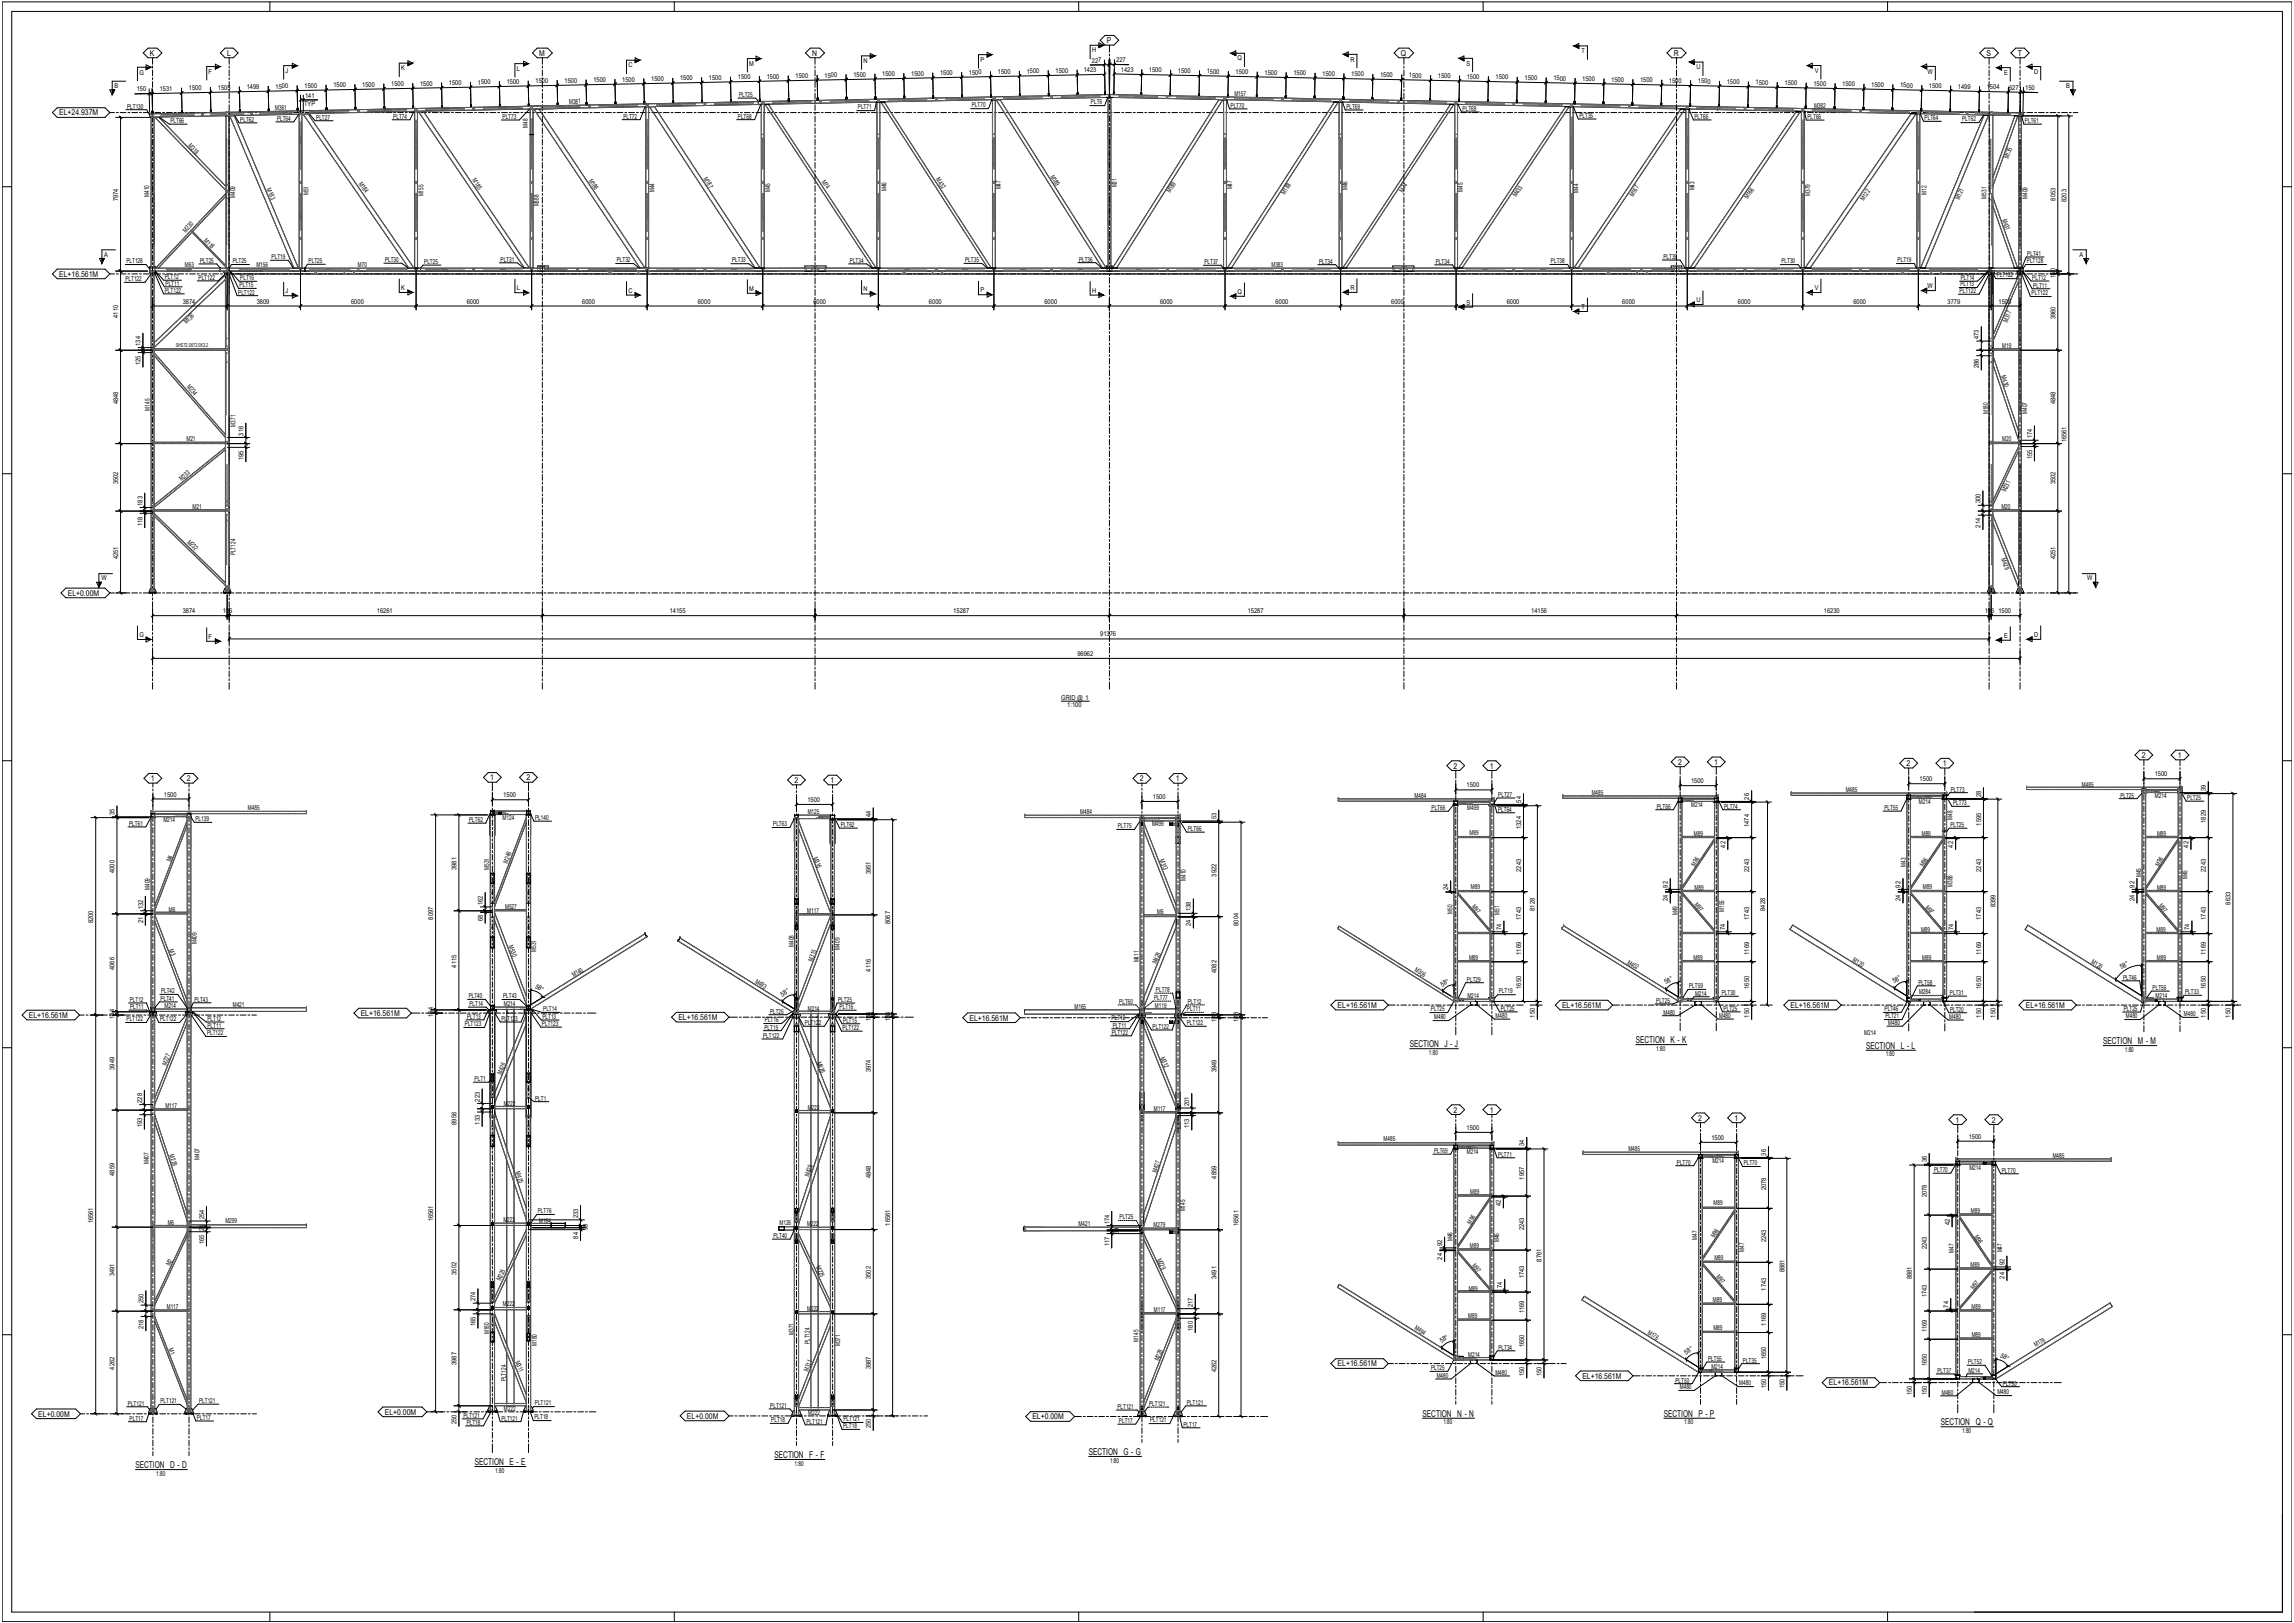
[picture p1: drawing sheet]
<svg xmlns="http://www.w3.org/2000/svg" width="1189mm" height="841mm" viewBox="0 0 1189 841" stroke-linecap="round" stroke-linejoin="round" font-family="sans-serif">
<defs><g id="words">
<g font-size="4.9">
<text x="731" y="543">SECTION J - J</text>
<text x="848" y="541">SECTION K - K</text>
<text x="967" y="543">SECTION L - L</text>
<text x="1090" y="541">SECTION M - M</text>
<text x="737" y="734">SECTION N - N</text>
<text x="862" y="734">SECTION P - P</text>
<text x="1006" y="739">SECTION Q - Q</text>
<text x="401" y="756">SECTION F - F</text>
<text x="564" y="754">SECTION G - G</text>
<text x="70" y="761">SECTION D - D</text>
<text x="246" y="759">SECTION E - E</text>
</g>
<g font-size="4.2">
<text x="574" y="22">P</text>
<text x="78" y="29">K</text>
<text x="118" y="29">L</text>
<text x="279" y="29">M</text>
<text x="421" y="29">N</text>
<text x="726" y="29">Q</text>
<text x="867" y="29">R</text>
<text x="1030" y="29">S</text>
<text x="1046" y="29">T</text>
<text x="31" y="60">EL+24.937M</text>
<text x="31" y="143">EL+16.561M</text>
<text x="35" y="309">EL+0.00M</text>
<text x="1110" y="393">2</text>
<text x="1129" y="393">1</text>
<text x="753" y="398">2</text>
<text x="772" y="398">1</text>
<text x="870" y="396">2</text>
<text x="888" y="396">1</text>
<text x="988" y="397">2</text>
<text x="1007" y="397">1</text>
<text x="78" y="405">1</text>
<text x="97" y="405">2</text>
<text x="254" y="404">1</text>
<text x="273" y="404">2</text>
<text x="412" y="406">2</text>
<text x="430" y="406">1</text>
<text x="591" y="405">2</text>
<text x="609" y="405">1</text>
<text x="15" y="527">EL+16.561M</text>
<text x="187" y="526">EL+16.561M</text>
<text x="693" y="522">EL+16.561M</text>
<text x="810" y="522">EL+16.561M</text>
<text x="928" y="522">EL+16.561M</text>
<text x="1050" y="522">EL+16.561M</text>
<text x="352" y="529">EL+16.561M</text>
<text x="502" y="529">EL+16.561M</text>
<text x="753" y="577">2</text>
<text x="772" y="577">1</text>
<text x="880" y="581">2</text>
<text x="899" y="581">1</text>
<text x="1013" y="582">1</text>
<text x="1032" y="582">2</text>
<text x="693" y="708">EL+16.561M</text>
<text x="820" y="714">EL+16.561M</text>
<text x="948" y="718">EL+16.561M</text>
<text x="20" y="734">EL+0.00M</text>
<text x="199" y="733">EL+0.00M</text>
<text x="356" y="735">EL+0.00M</text>
<text x="535" y="736">EL+0.00M</text>
</g>
<g font-size="3.5">
<text x="566" y="27">H</text>
<text x="820" y="28">T</text>
<text x="326" y="35">C</text>
<text x="388" y="34">M</text>
<text x="447" y="33">N</text>
<text x="508" y="32">P</text>
<text x="566" y="32" transform="rotate(-1 566 32)">227</text>
<text x="578" y="32" transform="rotate(1 578 32)">227</text>
<text x="641" y="31">Q</text>
<text x="700" y="32">R</text>
<text x="760" y="34">S</text>
<text x="879" y="36">U</text>
<text x="72" y="39">G</text>
<text x="108" y="38">F</text>
<text x="148" y="38">J</text>
<text x="208" y="36">K</text>
<text x="268" y="37">L</text>
<text x="352" y="42" transform="rotate(-1 352 42)">1500</text>
<text x="367" y="41" transform="rotate(-1 367 41)">1500</text>
<text x="382" y="41" transform="rotate(-1 382 41)">1500</text>
<text x="397" y="41" transform="rotate(-1 397 41)">1500</text>
<text x="412" y="41" transform="rotate(-1 412 41)">1500</text>
<text x="427" y="40" transform="rotate(-1 427 40)">1500</text>
<text x="442" y="40" transform="rotate(-1 442 40)">1500</text>
<text x="457" y="40" transform="rotate(-1 457 40)">1500</text>
<text x="472" y="39" transform="rotate(-1 472 39)">1500</text>
<text x="487" y="39" transform="rotate(-1 487 39)">1500</text>
<text x="502" y="39" transform="rotate(-1 502 39)">1500</text>
<text x="517" y="38" transform="rotate(-1 517 38)">1500</text>
<text x="532" y="38" transform="rotate(-1 532 38)">1500</text>
<text x="547" y="38" transform="rotate(-1 547 38)">1500</text>
<text x="562" y="38" transform="rotate(-1 562 38)">1423</text>
<text x="581" y="37" transform="rotate(1 581 37)">1423</text>
<text x="595" y="37" transform="rotate(1 595 37)">1500</text>
<text x="610" y="38" transform="rotate(1 610 38)">1500</text>
<text x="625" y="38" transform="rotate(1 625 38)">1500</text>
<text x="640" y="38" transform="rotate(1 640 38)">1500</text>
<text x="655" y="39" transform="rotate(1 655 39)">1500</text>
<text x="670" y="39" transform="rotate(1 670 39)">1500</text>
<text x="685" y="39" transform="rotate(1 685 39)">1500</text>
<text x="700" y="40" transform="rotate(1 700 40)">1500</text>
<text x="715" y="40" transform="rotate(1 715 40)">1500</text>
<text x="730" y="40" transform="rotate(1 730 40)">1500</text>
<text x="745" y="40" transform="rotate(1 745 40)">1500</text>
<text x="760" y="41" transform="rotate(1 760 41)">1500</text>
<text x="775" y="41" transform="rotate(1 775 41)">1500</text>
<text x="790" y="41" transform="rotate(1 790 41)">1500</text>
<text x="805" y="42" transform="rotate(1 805 42)">1500</text>
<text x="820" y="42" transform="rotate(1 820 42)">1500</text>
<text x="940" y="38">V</text>
<text x="999" y="38">W</text>
<text x="1039" y="39">E</text>
<text x="1054" y="38">D</text>
<text x="59" y="46">B</text>
<text x="71" y="47" transform="rotate(-1 71 47)">150</text>
<text x="83" y="47" transform="rotate(-1 83 47)">1531</text>
<text x="98" y="47" transform="rotate(-1 98 47)">1500</text>
<text x="113" y="47" transform="rotate(-1 113 47)">1505</text>
<text x="128" y="46" transform="rotate(-1 128 46)">1499</text>
<text x="143" y="46" transform="rotate(-1 143 46)">1500</text>
<text x="158" y="46" transform="rotate(-1 158 46)">1500</text>
<text x="173" y="45" transform="rotate(-1 173 45)">1500</text>
<text x="188" y="45" transform="rotate(-1 188 45)">1500</text>
<text x="203" y="45" transform="rotate(-1 203 45)">1500</text>
<text x="218" y="44" transform="rotate(-1 218 44)">1500</text>
<text x="233" y="44" transform="rotate(-1 233 44)">1500</text>
<text x="248" y="44" transform="rotate(-1 248 44)">1500</text>
<text x="263" y="44" transform="rotate(-1 263 44)">1500</text>
<text x="278" y="43" transform="rotate(-1 278 43)">1500</text>
<text x="293" y="43" transform="rotate(-1 293 43)">1500</text>
<text x="308" y="43" transform="rotate(-1 308 43)">1500</text>
<text x="322" y="42" transform="rotate(-1 322 42)">1500</text>
<text x="337" y="42" transform="rotate(-1 337 42)">1500</text>
<text x="835" y="42" transform="rotate(1 835 42)">1500</text>
<text x="850" y="43" transform="rotate(1 850 43)">1500</text>
<text x="865" y="43" transform="rotate(1 865 43)">1500</text>
<text x="880" y="43" transform="rotate(1 880 43)">1500</text>
<text x="895" y="43" transform="rotate(1 895 43)">1500</text>
<text x="910" y="44" transform="rotate(1 910 44)">1500</text>
<text x="925" y="44" transform="rotate(1 925 44)">1500</text>
<text x="940" y="44" transform="rotate(1 940 44)">1500</text>
<text x="955" y="45" transform="rotate(1 955 45)">1500</text>
<text x="970" y="45" transform="rotate(1 970 45)">1500</text>
<text x="985" y="45" transform="rotate(1 985 45)">1500</text>
<text x="1000" y="46" transform="rotate(1 1000 46)">1500</text>
<text x="1015" y="46" transform="rotate(1 1015 46)">1499</text>
<text x="1030" y="46" transform="rotate(1 1030 46)">1504</text>
<text x="1041" y="46" transform="rotate(1 1041 46)">627</text>
<text x="1050" y="47" transform="rotate(1 1050 47)">150</text>
<text x="1071" y="46">B</text>
<text x="158" y="51">141</text>
<text x="295" y="54" transform="rotate(-1 295 54)">M381</text>
<text x="383" y="50">PLT25</text>
<text x="640" y="50" transform="rotate(1 640 50)">M157</text>
<text x="66" y="56">PLT130</text>
<text x="143" y="57" transform="rotate(-1 143 57)">M361</text>
<text x="158" y="55">TYP</text>
<text x="445" y="57">PLT71</text>
<text x="504" y="56">PLT70</text>
<text x="565" y="54">PLT6</text>
<text x="638" y="56">PLT70</text>
<text x="698" y="56">PLT69</text>
<text x="758" y="57">PLT68</text>
<text x="940" y="56" transform="rotate(1 940 56)">M382</text>
<text x="88" y="64">PLT66</text>
<text x="125" y="63">PLT62</text>
<text x="144" y="63">PLT64</text>
<text x="164" y="62">PLT27</text>
<text x="204" y="61">PLT74</text>
<text x="260" y="62">PLT73</text>
<text x="323" y="61">PLT72</text>
<text x="382" y="61">PLT68</text>
<text x="819" y="61">PLT35</text>
<text x="878" y="62">PLT66</text>
<text x="937" y="62">PLT66</text>
<text x="997" y="62">PLT64</text>
<text x="1017" y="63">PLT62</text>
<text x="1049" y="64">PLT61</text>
<text x="274" y="66" transform="rotate(-90 274 66)">M48</text>
<text x="97" y="76" transform="rotate(46 97 76)">M318</text>
<text x="1041" y="83" transform="rotate(-70 1041 83)">M135</text>
<text x="186" y="95" transform="rotate(56 186 95)">M184</text>
<text x="245" y="93" transform="rotate(56 245 93)">M185</text>
<text x="305" y="94" transform="rotate(56 305 94)">M186</text>
<text x="364" y="93" transform="rotate(57 364 93)">M187</text>
<text x="426" y="94" transform="rotate(56 426 94)">M74</text>
<text x="485" y="93" transform="rotate(57 485 93)">M432</text>
<text x="544" y="92" transform="rotate(58 544 92)">M189</text>
<text x="77" y="102" transform="rotate(-90 77 102)">M410</text>
<text x="138" y="98" transform="rotate(67 138 98)">M183</text>
<text x="160" y="101" transform="rotate(-90 160 101)">M51</text>
<text x="219" y="102" transform="rotate(-90 219 102)">M155</text>
<text x="339" y="100" transform="rotate(-90 339 100)">M44</text>
<text x="399" y="100" transform="rotate(-90 399 100)">M45</text>
<text x="459" y="99" transform="rotate(-90 459 99)">M46</text>
<text x="519" y="98" transform="rotate(-90 519 98)">M47</text>
<text x="579" y="97" transform="rotate(-90 579 97)">M31</text>
<text x="606" y="100" transform="rotate(-58 606 100)">M189</text>
<text x="639" y="98" transform="rotate(-90 639 98)">M47</text>
<text x="666" y="101" transform="rotate(-57 666 101)">M188</text>
<text x="698" y="99" transform="rotate(-90 698 99)">M46</text>
<text x="727" y="100" transform="rotate(-56 727 100)">M74</text>
<text x="758" y="99" transform="rotate(-90 758 99)">M45</text>
<text x="818" y="100" transform="rotate(-90 818 100)">M44</text>
<text x="878" y="99" transform="rotate(-90 878 99)">M43</text>
<text x="938" y="101" transform="rotate(-90 938 101)">M379</text>
<text x="998" y="101" transform="rotate(-90 998 101)">M12</text>
<text x="61" y="104" transform="rotate(-90 61 104)">7974</text>
<text x="122" y="102" transform="rotate(-90 122 102)">M409</text>
<text x="279" y="107" transform="rotate(-90 279 107)">M388</text>
<text x="786" y="102" transform="rotate(-56 786 102)">M433</text>
<text x="846" y="102" transform="rotate(-56 846 102)">M167</text>
<text x="906" y="103" transform="rotate(-56 906 103)">M166</text>
<text x="966" y="104" transform="rotate(-56 966 104)">M122</text>
<text x="1016" y="104" transform="rotate(-68 1016 104)">M121</text>
<text x="1029" y="103" transform="rotate(-90 1029 103)">M531</text>
<text x="1051" y="103" transform="rotate(-90 1051 103)">M409</text>
<text x="1065" y="104" transform="rotate(-90 1065 104)">8053</text>
<text x="1071" y="105" transform="rotate(-90 1071 105)">8203</text>
<text x="1038" y="114" transform="rotate(71 1038 114)">M431</text>
<text x="96" y="120" transform="rotate(-47 96 120)">M230</text>
<text x="105" y="125" transform="rotate(46 105 125)">M118</text>
<text x="54" y="133">A</text>
<text x="66" y="136">PLT128</text>
<text x="104" y="136">PLT25</text>
<text x="121" y="136">PLT25</text>
<text x="141" y="134">PLT19</text>
<text x="160" y="136">PLT25</text>
<text x="200" y="136">PLT30</text>
<text x="220" y="137">PLT25</text>
<text x="259" y="136">PLT31</text>
<text x="320" y="136">PLT32</text>
<text x="379" y="136">PLT33</text>
<text x="440" y="136">PLT34</text>
<text x="500" y="136">PLT35</text>
<text x="559" y="136">PLT36</text>
<text x="624" y="137">PLT37</text>
<text x="684" y="137">PLT34</text>
<text x="744" y="137">PLT34</text>
<text x="804" y="136">PLT38</text>
<text x="862" y="134">PLT39</text>
<text x="923" y="137">PLT30</text>
<text x="983" y="136">PLT19</text>
<text x="1050" y="136">PLT128</text>
<text x="1051" y="133">PLT41</text>
<text x="1078" y="133">A</text>
<text x="96" y="138">M63</text>
<text x="133" y="138">M156</text>
<text x="185" y="138">M70</text>
<text x="659" y="138">M383</text>
<text x="1035" y="144">PLT122</text>
<text x="1065" y="144" transform="rotate(-90 1065 144)">150</text>
<text x="65" y="146">PLT122</text>
<text x="85" y="145">PLT12</text>
<text x="86" y="148">PLT11</text>
<text x="103" y="145">PLT122</text>
<text x="124" y="149">PLT15</text>
<text x="125" y="145">PLT16</text>
<text x="999" y="149">W</text>
<text x="1016" y="148">PLT13</text>
<text x="1016" y="145">PLT14</text>
<text x="1053" y="145">PLT12</text>
<text x="1054" y="149">PLT11</text>
<text x="85" y="152">PLT122</text>
<text x="123" y="153">PLT122</text>
<text x="148" y="152">J</text>
<text x="208" y="150">K</text>
<text x="268" y="150">L</text>
<text x="326" y="152">C</text>
<text x="388" y="151">M</text>
<text x="447" y="151">N</text>
<text x="508" y="151">P</text>
<text x="566" y="152">H</text>
<text x="641" y="152">Q</text>
<text x="700" y="150">R</text>
<text x="940" y="150">V</text>
<text x="1016" y="152">PLT122</text>
<text x="1053" y="153">PLT122</text>
<text x="95" y="157">3874</text>
<text x="133" y="157">3809</text>
<text x="182" y="157">6000</text>
<text x="242" y="157">6000</text>
<text x="302" y="157">6000</text>
<text x="362" y="157">6000</text>
<text x="422" y="157">6000</text>
<text x="481" y="157">6000</text>
<text x="541" y="157">6000</text>
<text x="601" y="157">6000</text>
<text x="661" y="157">6000</text>
<text x="721" y="157">6000</text>
<text x="760" y="158">S</text>
<text x="781" y="157">6000</text>
<text x="820" y="160">T</text>
<text x="841" y="157">6000</text>
<text x="879" y="157">U</text>
<text x="901" y="157">6000</text>
<text x="961" y="157">6000</text>
<text x="1009" y="157">3779</text>
<text x="1036" y="157">1500</text>
<text x="61" y="165" transform="rotate(-90 61 165)">4110</text>
<text x="1040" y="167" transform="rotate(-67 1040 167)">M317</text>
<text x="1065" y="165" transform="rotate(-90 1065 165)">3960</text>
<text x="97" y="168" transform="rotate(-44 97 168)">M136</text>
<text x="73" y="179" transform="rotate(-90 73 179)">134</text>
<text x="1026" y="176" transform="rotate(-90 1026 176)">473</text>
<text x="1038" y="180">M19</text>
<text x="73" y="189" transform="rotate(-90 73 189)">125</text>
<text x="1026" y="191" transform="rotate(-90 1026 191)">286</text>
<text x="1037" y="195" transform="rotate(71 1037 195)">M430</text>
<text x="97" y="201" transform="rotate(49 97 201)">M234</text>
<text x="61" y="209" transform="rotate(-90 61 209)">4848</text>
<text x="1065" y="209" transform="rotate(-90 1065 209)">4848</text>
<text x="78" y="213" transform="rotate(-90 78 213)">M145</text>
<text x="1030" y="215" transform="rotate(-90 1030 215)">M180</text>
<text x="1051" y="214" transform="rotate(-90 1051 214)">M407</text>
<text x="122" y="221" transform="rotate(-90 122 221)">M371</text>
<text x="126" y="226" transform="rotate(-90 126 226)">316</text>
<text x="1053" y="227" transform="rotate(-90 1053 227)">174</text>
<text x="97" y="229">M21</text>
<text x="1038" y="229">M20</text>
<text x="1071" y="229" transform="rotate(-90 1071 229)">16561</text>
<text x="126" y="238" transform="rotate(-90 126 238)">195</text>
<text x="1053" y="238" transform="rotate(-90 1053 238)">155</text>
<text x="61" y="251" transform="rotate(-90 61 251)">3502</text>
<text x="94" y="249" transform="rotate(-39 94 249)">M233</text>
<text x="1065" y="251" transform="rotate(-90 1065 251)">3502</text>
<text x="1039" y="255" transform="rotate(-65 1039 255)">M231</text>
<text x="74" y="262" transform="rotate(-90 74 262)">183</text>
<text x="100" y="264">M21</text>
<text x="1026" y="261" transform="rotate(-90 1026 261)">300</text>
<text x="1037" y="264">M20</text>
<text x="74" y="272" transform="rotate(-90 74 272)">118</text>
<text x="1026" y="273" transform="rotate(-90 1026 273)">214</text>
<text x="97" y="281" transform="rotate(44 97 281)">M232</text>
<text x="122" y="288" transform="rotate(-90 122 288)">PLT124</text>
<text x="61" y="290" transform="rotate(-90 61 290)">4251</text>
<text x="1037" y="290" transform="rotate(68 1037 290)">M429</text>
<text x="1065" y="290" transform="rotate(-90 1065 290)">4251</text>
<text x="53" y="301">W</text>
<text x="1082" y="301">W</text>
<text x="95" y="318">3874</text>
<text x="115" y="318">106</text>
<text x="195" y="318">16261</text>
<text x="347" y="318">14155</text>
<text x="494" y="318">15287</text>
<text x="647" y="318">15287</text>
<text x="794" y="318">14156</text>
<text x="945" y="318">16230</text>
<text x="1029" y="318">106</text>
<text x="1036" y="318">1500</text>
<text x="570" y="330">91376</text>
<text x="72" y="330">G</text>
<text x="108" y="331">F</text>
<text x="1039" y="330">E</text>
<text x="1054" y="330">D</text>
<text x="558" y="340">96962</text>
<text x="550" y="363">GRID @ 1</text>
<text x="553" y="367">1:100</text>
<text x="876" y="406">1500</text>
<text x="995" y="405">1500</text>
<text x="1079" y="408">M485</text>
<text x="1117" y="402">1500</text>
<text x="85" y="413">1500</text>
<text x="261" y="413">1500</text>
<text x="733" y="413">M484</text>
<text x="760" y="408">1500</text>
<text x="777" y="413">PLT27</text>
<text x="825" y="412">M485</text>
<text x="957" y="410">M485</text>
<text x="1011" y="410">PLT73</text>
<text x="1027" y="413" transform="rotate(-90 1027 413)">28</text>
<text x="1099" y="413">PLT25</text>
<text x="1117" y="414">M214</text>
<text x="1143" y="410" transform="rotate(-90 1143 410)">39</text>
<text x="129" y="420">M485</text>
<text x="418" y="416">1500</text>
<text x="597" y="414">1500</text>
<text x="742" y="420">PLT66</text>
<text x="760" y="420">M499</text>
<text x="788" y="416" transform="rotate(-90 788 416)">54</text>
<text x="859" y="419">PLT66</text>
<text x="876" y="418">M214</text>
<text x="893" y="419">PLT74</text>
<text x="907" y="414" transform="rotate(-90 907 414)">26</text>
<text x="977" y="420">PLT55</text>
<text x="994" y="416">M214</text>
<text x="1012" y="417">PLT73</text>
<text x="1134" y="415">PLT25</text>
<text x="59" y="422" transform="rotate(-90 59 422)">35</text>
<text x="101" y="426">PL139</text>
<text x="243" y="426">PLT62</text>
<text x="261" y="425">M124</text>
<text x="277" y="425">PL140</text>
<text x="419" y="422">M125</text>
<text x="451" y="423" transform="rotate(-90 451 423)">44</text>
<text x="560" y="422">M484</text>
<text x="630" y="424" transform="rotate(-90 630 424)">53</text>
<text x="776" y="421">PLT64</text>
<text x="1012" y="425" transform="rotate(-90 1012 425)">M48</text>
<text x="67" y="428">PLT61</text>
<text x="85" y="426">M214</text>
<text x="401" y="428">PLT63</text>
<text x="436" y="428">PLT62</text>
<text x="579" y="429">PLT75</text>
<text x="597" y="428">M499</text>
<text x="616" y="431">PLT66</text>
<text x="788" y="430" transform="rotate(-90 788 430)">1324</text>
<text x="907" y="429" transform="rotate(-90 907 429)">1474</text>
<text x="1011" y="429">PLT25</text>
<text x="1027" y="428" transform="rotate(-90 1027 428)">1595</text>
<text x="1143" y="426" transform="rotate(-90 1143 426)">1829</text>
<text x="762" y="433">M89</text>
<text x="878" y="433">M89</text>
<text x="996" y="433">M89</text>
<text x="1118" y="433">M89</text>
<text x="894" y="439" transform="rotate(-90 894 439)">42</text>
<text x="1012" y="439" transform="rotate(-90 1012 439)">42</text>
<text x="1134" y="439" transform="rotate(-90 1134 439)">42</text>
<text x="89" y="447" transform="rotate(-69 89 447)">M4</text>
<text x="263" y="447" transform="rotate(-70 263 447)">M246</text>
<text x="421" y="444" transform="rotate(69 421 444)">M316</text>
<text x="601" y="446" transform="rotate(68 601 446)">M313</text>
<text x="878" y="449" transform="rotate(-56 878 449)">M96</text>
<text x="988" y="449" transform="rotate(-90 988 449)">M43</text>
<text x="997" y="449" transform="rotate(-56 997 449)">M96</text>
<text x="1119" y="449" transform="rotate(-56 1119 449)">M96</text>
<text x="59" y="452" transform="rotate(-90 59 452)">4000</text>
<text x="237" y="451" transform="rotate(-90 237 451)">3981</text>
<text x="253" y="451" transform="rotate(-90 253 451)">M531</text>
<text x="451" y="453" transform="rotate(-90 451 453)">3951</text>
<text x="630" y="454" transform="rotate(-90 630 454)">3922</text>
<text x="788" y="452" transform="rotate(-90 788 452)">2243</text>
<text x="907" y="452" transform="rotate(-90 907 452)">2243</text>
<text x="1027" y="452" transform="rotate(-90 1027 452)">2243</text>
<text x="1110" y="454" transform="rotate(-90 1110 454)">M45</text>
<text x="1134" y="456" transform="rotate(-90 1134 456)">M45</text>
<text x="1143" y="452" transform="rotate(-90 1143 452)">2243</text>
<text x="78" y="461" transform="rotate(-90 78 461)">M409</text>
<text x="615" y="456" transform="rotate(-90 615 456)">M410</text>
<text x="751" y="461" transform="rotate(-90 751 461)">24</text>
<text x="762" y="461">M89</text>
<text x="864" y="460" transform="rotate(-90 864 460)">92</text>
<text x="878" y="461">M89</text>
<text x="985" y="460" transform="rotate(-90 985 460)">92</text>
<text x="997" y="461">M89</text>
<text x="1012" y="460" transform="rotate(-90 1012 460)">M388</text>
<text x="1106" y="460" transform="rotate(-90 1106 460)">92</text>
<text x="1118" y="461">M89</text>
<text x="864" y="467" transform="rotate(-90 864 467)">24</text>
<text x="985" y="467" transform="rotate(-90 985 467)">24</text>
<text x="1106" y="467" transform="rotate(-90 1106 467)">24</text>
<text x="74" y="471" transform="rotate(-90 74 471)">132</text>
<text x="88" y="472">M6</text>
<text x="250" y="469" transform="rotate(-90 250 469)">162</text>
<text x="262" y="471">M527</text>
<text x="418" y="473">M117</text>
<text x="600" y="474">M6</text>
<text x="617" y="472" transform="rotate(-90 617 472)">138</text>
<text x="753" y="473" transform="rotate(-90 753 473)">M50</text>
<text x="763" y="470" transform="rotate(49 763 470)">M97</text>
<text x="777" y="474" transform="rotate(-90 777 474)">M51</text>
<text x="795" y="472" transform="rotate(-90 795 472)">8128</text>
<text x="878" y="469" transform="rotate(49 878 469)">M97</text>
<text x="893" y="472" transform="rotate(-90 893 472)">M155</text>
<text x="915" y="472" transform="rotate(-90 915 472)">8428</text>
<text x="998" y="470" transform="rotate(49 998 470)">M97</text>
<text x="1034" y="470" transform="rotate(-90 1034 470)">8399</text>
<text x="1119" y="469" transform="rotate(49 1119 469)">M97</text>
<text x="1156" y="469" transform="rotate(-90 1156 469)">8633</text>
<text x="48" y="479" transform="rotate(-90 48 479)">8200</text>
<text x="74" y="478" transform="rotate(-90 74 478)">21</text>
<text x="225" y="477" transform="rotate(-90 225 477)">8097</text>
<text x="250" y="477" transform="rotate(-90 250 477)">68</text>
<text x="461" y="479" transform="rotate(-90 461 479)">8067</text>
<text x="617" y="480" transform="rotate(-90 617 480)">24</text>
<text x="642" y="480" transform="rotate(-90 642 480)">8004</text>
<text x="788" y="477" transform="rotate(-90 788 477)">1743</text>
<text x="869" y="474" transform="rotate(-90 869 474)">M49</text>
<text x="907" y="477" transform="rotate(-90 907 477)">1743</text>
<text x="1027" y="477" transform="rotate(-90 1027 477)">1743</text>
<text x="1143" y="477" transform="rotate(-90 1143 477)">1743</text>
<text x="778" y="482" transform="rotate(-90 778 482)">74</text>
<text x="894" y="482" transform="rotate(-90 894 482)">74</text>
<text x="996" y="483">M89</text>
<text x="1012" y="482" transform="rotate(-90 1012 482)">74</text>
<text x="1118" y="483">M89</text>
<text x="1135" y="482" transform="rotate(-90 1135 482)">74</text>
<text x="102" y="489" transform="rotate(-90 102 489)">M409</text>
<text x="264" y="490" transform="rotate(69 264 490)">M530</text>
<text x="411" y="491" transform="rotate(-90 411 491)">M408</text>
<text x="88" y="492" transform="rotate(70 88 492)">M3</text>
<text x="278" y="493" transform="rotate(-90 278 493)">M531</text>
<text x="435" y="492" transform="rotate(-90 435 492)">M409</text>
<text x="761" y="497">M89</text>
<text x="788" y="495" transform="rotate(-90 788 495)">1169</text>
<text x="878" y="498">M89</text>
<text x="907" y="495" transform="rotate(-90 907 495)">1169</text>
<text x="996" y="497">M89</text>
<text x="1027" y="495" transform="rotate(-90 1027 495)">1169</text>
<text x="1118" y="497">M89</text>
<text x="1143" y="495" transform="rotate(-90 1143 495)">1169</text>
<text x="59" y="503" transform="rotate(-90 59 503)">4066</text>
<text x="237" y="501" transform="rotate(-90 237 501)">4115</text>
<text x="421" y="498" transform="rotate(-69 421 498)">M315</text>
<text x="451" y="503" transform="rotate(-90 451 503)">4116</text>
<text x="590" y="499" transform="rotate(-90 590 499)">M411</text>
<text x="599" y="500" transform="rotate(-68 599 500)">M428</text>
<text x="733" y="503" transform="rotate(32 733 503)">M306</text>
<text x="843" y="499" transform="rotate(32 843 499)">M402</text>
<text x="960" y="498" transform="rotate(32 960 498)">M120</text>
<text x="1084" y="499" transform="rotate(32 1084 499)">M120</text>
<text x="1099" y="502" transform="rotate(-29 1099 502)">58°</text>
<text x="297" y="506" transform="rotate(-32 297 506)">M140</text>
<text x="391" y="509" transform="rotate(32 391 509)">M493</text>
<text x="630" y="504" transform="rotate(-90 630 504)">4082</text>
<text x="760" y="509">PLT29</text>
<text x="982" y="510" transform="rotate(-29 982 510)">58°</text>
<text x="1100" y="508">PLT46</text>
<text x="83" y="515">PLT42</text>
<text x="277" y="512" transform="rotate(29 277 512)">58°</text>
<text x="599" y="514">PLT78</text>
<text x="747" y="511" transform="rotate(-29 747 511)">58°</text>
<text x="777" y="515">PLT19</text>
<text x="788" y="512" transform="rotate(-90 788 512)">1650</text>
<text x="863" y="510" transform="rotate(-29 863 510)">58°</text>
<text x="875" y="512">PLT59</text>
<text x="878" y="516">M214</text>
<text x="892" y="516">PLT30</text>
<text x="907" y="512" transform="rotate(-90 907 512)">1650</text>
<text x="994" y="510">PLT58</text>
<text x="995" y="515">M284</text>
<text x="1011" y="516">PLT31</text>
<text x="1027" y="512" transform="rotate(-90 1027 512)">1650</text>
<text x="1116" y="513">PLT56</text>
<text x="1132" y="515">PLT33</text>
<text x="1143" y="512" transform="rotate(-90 1143 512)">1650</text>
<text x="67" y="519">PLT12</text>
<text x="83" y="519">PLT41</text>
<text x="101" y="519">PLT43</text>
<text x="121" y="522">M421</text>
<text x="243" y="517">PLT40</text>
<text x="243" y="521">PLT14</text>
<text x="261" y="517">PLT43</text>
<text x="261" y="522">M214</text>
<text x="405" y="516" transform="rotate(-29 405 516)">58°</text>
<text x="434" y="519">PLT25</text>
<text x="580" y="520">PLT60</text>
<text x="598" y="518">PLT77</text>
<text x="616" y="520">PLT12</text>
<text x="760" y="517">M214</text>
<text x="858" y="520">PLT25</text>
<text x="1117" y="517">M214</text>
<text x="59" y="528" transform="rotate(-90 59 528)">134</text>
<text x="67" y="523">PLT11</text>
<text x="85" y="523">M214</text>
<text x="225" y="527" transform="rotate(-90 225 527)">134</text>
<text x="242" y="528">PLT13</text>
<text x="281" y="528">PLT13</text>
<text x="282" y="524">PLT14</text>
<text x="399" y="525">PLT25</text>
<text x="419" y="524">M214</text>
<text x="435" y="523">PLT16</text>
<text x="557" y="523">M165</text>
<text x="599" y="523">M119</text>
<text x="615" y="524">PLT11</text>
<text x="742" y="524">PLT25</text>
<text x="775" y="528">M480</text>
<text x="778" y="524">PLT25</text>
<text x="795" y="527" transform="rotate(-90 795 527)">150</text>
<text x="862" y="526">M480</text>
<text x="891" y="527">M480</text>
<text x="893" y="524">PLT25</text>
<text x="907" y="527" transform="rotate(-90 907 527)">150</text>
<text x="977" y="524">PLT46</text>
<text x="977" y="528">PLT21</text>
<text x="1010" y="528">M480</text>
<text x="1011" y="524">PLT20</text>
<text x="1027" y="527" transform="rotate(-90 1027 527)">150</text>
<text x="1034" y="527" transform="rotate(-90 1034 527)">150</text>
<text x="1101" y="524">PLT25</text>
<text x="1102" y="528">M480</text>
<text x="1132" y="527">M480</text>
<text x="1143" y="527" transform="rotate(-90 1143 527)">150</text>
<text x="1156" y="527" transform="rotate(-90 1156 527)">150</text>
<text x="66" y="529">PLT122</text>
<text x="83" y="529">PLT122</text>
<text x="108" y="529">PLT12</text>
<text x="108" y="533">PLT11</text>
<text x="241" y="532">PLT123</text>
<text x="260" y="529">PLT123</text>
<text x="281" y="532">PLT123</text>
<text x="396" y="533">PLT15</text>
<text x="396" y="530">PLT16</text>
<text x="417" y="531">PLT122</text>
<text x="437" y="534">PLT122</text>
<text x="437" y="530">PLT15</text>
<text x="451" y="529" transform="rotate(-90 451 529)">134</text>
<text x="461" y="529" transform="rotate(-90 461 529)">134</text>
<text x="576" y="529">PLT12</text>
<text x="577" y="533">PLT11</text>
<text x="597" y="533">PLT122</text>
<text x="615" y="531">PLT122</text>
<text x="630" y="529" transform="rotate(-90 630 529)">118</text>
<text x="642" y="529" transform="rotate(-90 642 529)">118</text>
<text x="743" y="528">M480</text>
<text x="979" y="531">M480</text>
<text x="107" y="536">PLT122</text>
<text x="395" y="538">PLT122</text>
<text x="576" y="536">PLT122</text>
<text x="966" y="536">M214</text>
<text x="858" y="545">1:80</text>
<text x="1101" y="545">1:80</text>
<text x="423" y="551" transform="rotate(68 423 551)">M426</text>
<text x="601" y="548" transform="rotate(68 601 548)">M312</text>
<text x="741" y="547">1:80</text>
<text x="977" y="547">1:80</text>
<text x="59" y="554" transform="rotate(-90 59 554)">3949</text>
<text x="86" y="552" transform="rotate(-68 86 552)">M227</text>
<text x="260" y="557" transform="rotate(-68 260 557)">M426</text>
<text x="451" y="556" transform="rotate(-90 451 556)">3974</text>
<text x="630" y="556" transform="rotate(-90 630 556)">3949</text>
<text x="246" y="560">PLT1</text>
<text x="74" y="571" transform="rotate(-90 74 571)">228</text>
<text x="86" y="574">M117</text>
<text x="249" y="571" transform="rotate(-90 249 571)">223</text>
<text x="261" y="573">M222</text>
<text x="277" y="570">PLT1</text>
<text x="419" y="575">M222</text>
<text x="598" y="576">M117</text>
<text x="616" y="573" transform="rotate(-90 616 573)">201</text>
<text x="74" y="584" transform="rotate(-90 74 584)">193</text>
<text x="237" y="583" transform="rotate(-90 237 583)">8956</text>
<text x="249" y="583" transform="rotate(-90 249 583)">133</text>
<text x="616" y="585" transform="rotate(-90 616 585)">113</text>
<text x="760" y="586">1500</text>
<text x="717" y="591">M485</text>
<text x="887" y="591">1500</text>
<text x="1020" y="590">1500</text>
<text x="88" y="599" transform="rotate(72 88 599)">M226</text>
<text x="743" y="597">PLT69</text>
<text x="760" y="598">M214</text>
<text x="776" y="599">PLT71</text>
<text x="790" y="594" transform="rotate(-90 790 594)">34</text>
<text x="844" y="596">M485</text>
<text x="915" y="599" transform="rotate(-90 915 599)">36</text>
<text x="1064" y="600">M485</text>
<text x="77" y="603" transform="rotate(-90 77 603)">M407</text>
<text x="103" y="601" transform="rotate(-90 103 601)">M407</text>
<text x="869" y="603">PLT70</text>
<text x="887" y="603">M214</text>
<text x="904" y="604">PLT70</text>
<text x="999" y="602" transform="rotate(-90 999 602)">36</text>
<text x="59" y="609" transform="rotate(-90 59 609)">4859</text>
<text x="267" y="608" transform="rotate(72 267 608)">M425</text>
<text x="419" y="610" transform="rotate(-72 419 610)">M425</text>
<text x="451" y="611" transform="rotate(-90 451 611)">4848</text>
<text x="599" y="608" transform="rotate(-72 599 608)">M427</text>
<text x="630" y="611" transform="rotate(-90 630 611)">4859</text>
<text x="790" y="611" transform="rotate(-90 790 611)">1957</text>
<text x="1002" y="607">PLT70</text>
<text x="1021" y="606">M214</text>
<text x="1037" y="608">PLT70</text>
<text x="915" y="617" transform="rotate(-90 915 617)">2078</text>
<text x="762" y="618">M89</text>
<text x="999" y="620" transform="rotate(-90 999 620)">2078</text>
<text x="279" y="629">PLT76</text>
<text x="614" y="628" transform="rotate(-90 614 628)">M145</text>
<text x="778" y="625" transform="rotate(-90 778 625)">42</text>
<text x="888" y="624">M89</text>
<text x="1021" y="628">M89</text>
<text x="48" y="634" transform="rotate(-90 48 634)">16561</text>
<text x="87" y="635">M6</text>
<text x="106" y="632" transform="rotate(-90 106 632)">254</text>
<text x="117" y="634">M299</text>
<text x="225" y="633" transform="rotate(-90 225 633)">16561</text>
<text x="261" y="633">M222</text>
<text x="279" y="634">M164</text>
<text x="300" y="631" transform="rotate(-90 300 631)">233</text>
<text x="404" y="635">M126</text>
<text x="418" y="636">M222</text>
<text x="461" y="635" transform="rotate(-90 461 635)">16561</text>
<text x="559" y="635">M421</text>
<text x="575" y="634" transform="rotate(-90 575 634)">174</text>
<text x="580" y="632">PLT25</text>
<text x="642" y="635" transform="rotate(-90 642 635)">16561</text>
<text x="762" y="635" transform="rotate(-56 762 635)">M96</text>
<text x="1010" y="635" transform="rotate(-90 1010 635)">42</text>
<text x="106" y="638" transform="rotate(-90 106 638)">24</text>
<text x="300" y="642" transform="rotate(-90 300 642)">84</text>
<text x="305" y="637" transform="rotate(-90 305 637)">90</text>
<text x="401" y="642">PLT40</text>
<text x="580" y="639" transform="rotate(-90 580 639)">39</text>
<text x="598" y="636">M279</text>
<text x="790" y="637" transform="rotate(-90 790 637)">2243</text>
<text x="889" y="642" transform="rotate(-56 889 642)">M96</text>
<text x="1023" y="641" transform="rotate(56 1023 641)">M96</text>
<text x="106" y="645" transform="rotate(-90 106 645)">165</text>
<text x="575" y="646" transform="rotate(-90 575 646)">117</text>
<text x="747" y="646" transform="rotate(-90 747 646)">92</text>
<text x="753" y="643" transform="rotate(-90 753 643)">M46</text>
<text x="762" y="647">M89</text>
<text x="777" y="644" transform="rotate(-90 777 644)">M46</text>
<text x="880" y="642" transform="rotate(-90 880 642)">M47</text>
<text x="915" y="644" transform="rotate(-90 915 644)">2243</text>
<text x="999" y="647" transform="rotate(-90 999 647)">2243</text>
<text x="600" y="653" transform="rotate(65 600 653)">M229</text>
<text x="747" y="653" transform="rotate(-90 747 653)">24</text>
<text x="799" y="654" transform="rotate(-90 799 654)">8761</text>
<text x="888" y="653">M89</text>
<text x="904" y="649" transform="rotate(-90 904 649)">M47</text>
<text x="1013" y="649" transform="rotate(-90 1013 649)">M47</text>
<text x="1038" y="649" transform="rotate(-90 1038 649)">M47</text>
<text x="88" y="656" transform="rotate(-65 88 656)">M2</text>
<text x="423" y="657" transform="rotate(65 423 657)">M225</text>
<text x="763" y="656" transform="rotate(49 763 656)">M97</text>
<text x="925" y="659" transform="rotate(-90 925 659)">8881</text>
<text x="1021" y="657">M89</text>
<text x="1039" y="656" transform="rotate(-90 1039 656)">92</text>
<text x="59" y="661" transform="rotate(-90 59 661)">3491</text>
<text x="237" y="661" transform="rotate(-90 237 661)">3502</text>
<text x="259" y="664" transform="rotate(-65 259 664)">M225</text>
<text x="451" y="663" transform="rotate(-90 451 663)">3502</text>
<text x="630" y="663" transform="rotate(-90 630 663)">3491</text>
<text x="790" y="662" transform="rotate(-90 790 662)">1743</text>
<text x="889" y="662" transform="rotate(49 889 662)">M97</text>
<text x="991" y="663" transform="rotate(-90 991 663)">8881</text>
<text x="1039" y="663" transform="rotate(-90 1039 663)">24</text>
<text x="761" y="669">M89</text>
<text x="779" y="668" transform="rotate(-90 779 668)">74</text>
<text x="915" y="669" transform="rotate(-90 915 669)">1743</text>
<text x="1023" y="668" transform="rotate(-49 1023 668)">M97</text>
<text x="74" y="675" transform="rotate(-90 74 675)">250</text>
<text x="246" y="674" transform="rotate(-90 246 674)">274</text>
<text x="261" y="677">M222</text>
<text x="618" y="677" transform="rotate(-90 618 677)">217</text>
<text x="888" y="675">M89</text>
<text x="999" y="672" transform="rotate(-90 999 672)">1743</text>
<text x="1010" y="678" transform="rotate(-90 1010 678)">74</text>
<text x="86" y="678">M117</text>
<text x="418" y="679">M222</text>
<text x="598" y="680">M117</text>
<text x="761" y="683">M89</text>
<text x="790" y="681" transform="rotate(-90 790 681)">1169</text>
<text x="1022" y="678">M89</text>
<text x="74" y="689" transform="rotate(-90 74 689)">218</text>
<text x="246" y="687" transform="rotate(-90 246 687)">165</text>
<text x="618" y="690" transform="rotate(-90 618 690)">180</text>
<text x="733" y="689" transform="rotate(32 733 689)">M494</text>
<text x="888" y="689">M89</text>
<text x="915" y="687" transform="rotate(-90 915 687)">1169</text>
<text x="254" y="691" transform="rotate(-90 254 691)">M180</text>
<text x="411" y="692" transform="rotate(-90 411 692)">M371</text>
<text x="590" y="695" transform="rotate(-90 590 695)">M145</text>
<text x="747" y="696" transform="rotate(-29 747 696)">58°</text>
<text x="854" y="691" transform="rotate(32 854 691)">M176</text>
<text x="999" y="690" transform="rotate(-90 999 690)">1169</text>
<text x="1022" y="693">M89</text>
<text x="87" y="699" transform="rotate(69 87 699)">M1</text>
<text x="278" y="697" transform="rotate(-90 278 697)">M180</text>
<text x="420" y="697" transform="rotate(-90 420 697)">PLT124</text>
<text x="435" y="698" transform="rotate(-90 435 698)">M371</text>
<text x="777" y="699">PLT34</text>
<text x="790" y="698" transform="rotate(-90 790 698)">1650</text>
<text x="874" y="702" transform="rotate(-29 874 702)">58°</text>
<text x="1055" y="698" transform="rotate(-32 1055 698)">M176</text>
<text x="237" y="707" transform="rotate(-90 237 707)">3987</text>
<text x="267" y="706" transform="rotate(69 267 706)">M311</text>
<text x="601" y="705" transform="rotate(-69 601 705)">M228</text>
<text x="761" y="703">M214</text>
<text x="885" y="705">PLT55</text>
<text x="903" y="706">PLT35</text>
<text x="915" y="704" transform="rotate(-90 915 704)">1650</text>
<text x="999" y="708" transform="rotate(-90 999 708)">1650</text>
<text x="1020" y="707">PLT52</text>
<text x="1036" y="703" transform="rotate(29 1036 703)">58°</text>
<text x="59" y="710" transform="rotate(-90 59 710)">4262</text>
<text x="419" y="711" transform="rotate(-68 419 711)">M311</text>
<text x="451" y="709" transform="rotate(-90 451 709)">3987</text>
<text x="630" y="711" transform="rotate(-90 630 711)">4262</text>
<text x="742" y="710">PLT25</text>
<text x="745" y="714">M480</text>
<text x="775" y="712">M480</text>
<text x="790" y="713" transform="rotate(-90 790 713)">150</text>
<text x="799" y="713" transform="rotate(-90 799 713)">150</text>
<text x="887" y="709">M214</text>
<text x="1004" y="711">PLT37</text>
<text x="1020" y="711">M214</text>
<text x="262" y="716" transform="rotate(-90 262 716)">PLT124</text>
<text x="868" y="716">PLT50</text>
<text x="871" y="720">M480</text>
<text x="901" y="718">M480</text>
<text x="915" y="719" transform="rotate(-90 915 719)">150</text>
<text x="925" y="719" transform="rotate(-90 925 719)">150</text>
<text x="1038" y="718">PLT50</text>
<text x="991" y="723" transform="rotate(-90 991 723)">150</text>
<text x="999" y="723" transform="rotate(-90 999 723)">150</text>
<text x="1006" y="723">M480</text>
<text x="1035" y="723">M480</text>
<text x="66" y="728">PLT121</text>
<text x="83" y="727">PLT121</text>
<text x="103" y="727">PLT121</text>
<text x="261" y="731">M222</text>
<text x="277" y="728">PLT121</text>
<text x="399" y="729">PLT121</text>
<text x="579" y="730">PLT121</text>
<text x="596" y="729">PLT121</text>
<text x="615" y="728">PLT121</text>
<text x="67" y="736">PLT17</text>
<text x="102" y="736">PLT17</text>
<text x="240" y="735">PLT121</text>
<text x="260" y="736">PLT121</text>
<text x="277" y="736">PLT18</text>
<text x="400" y="737">PLT18</text>
<text x="418" y="738">PLT121</text>
<text x="419" y="733">M222</text>
<text x="437" y="737">PLT121</text>
<text x="580" y="737">PLT17</text>
<text x="596" y="737">PLT121</text>
<text x="237" y="738" transform="rotate(-90 237 738)">250</text>
<text x="242" y="738">PLT18</text>
<text x="437" y="740">PLT18</text>
<text x="451" y="740" transform="rotate(-90 451 740)">250</text>
<text x="613" y="739">PLT17</text>
<text x="748" y="738">1:80</text>
<text x="873" y="738">1:80</text>
<text x="1017" y="743">1:80</text>
<text x="412" y="760">1:80</text>
<text x="575" y="758">1:80</text>
<text x="81" y="765">1:80</text>
<text x="257" y="763">1:80</text>
</g>
<text font-size="2.8" x="91" y="180">SHS72.0X72.0X3.2</text>
</g></defs>
<!-- layer: Part -->
<g fill="none" stroke="#000" stroke-width=".52">
<path d="M78 59h.1M78 59v2M79 58h.1M79 58v1M79 59h.1M94 58h.1M94 59h.1M94 59h1M94 58v1M94 58h1M95 59h-1M95 58h.1"/>
<path d="M95 59h.1M95 58h-1v1M95 58v1M109 57v1M109 58h1M109 57h.1M109 58h.1M109 57l1 1M110 57h.1M110 58h.1M117 60h.1M117 60l-34 1"/>
<path d="M117 58h1M117 58h.1M118 58h.1M121 60l34 79M122 60h-5M122 60h.1M124 57v1M124 57h.1M124 58h1M124 58h.1M125 58h-1M125 57v1"/>
<path d="M125 57h.1M125 58h.1M139 57v1M139 58h.1M139 57h.1M139 57l1 1M154 57h.1M154 56v1M154 56h.1M154 57h1M155 57h.1M155 59l-33 1"/>
<path d="M155 59v80M156 59v80M157 59l55 80M160 59l54 80M160 59h.1M160 59h-5M160 57h.1M160 57l1 2zM169 56h.1M169 56v1M169 57h.1M184 56v1"/>
<path d="M184 57h.1M184 56h.1M199 56h.1M214 55h.1M214 56h.1M214 55v1M214 58h.1M214 58l-53 1M215 58v81M216 58v81M217 58l55 81M219 58l55 81"/>
<path d="M220 58h-6M229 55v1M229 56h.1M229 55h.1M244 55v1M244 56h.1M244 55h.1M259 54h.1M259 54v1M259 55h.1M274 54v1M274 55h.1"/>
<path d="M274 54h.1M274 57h.1M275 57v82M276 57v82M277 57l55 82M279 57l55 82M289 55l-211 4M289 56l-15 1M289 56l-69 2M289 54v1M289 55h.1M289 54h.1"/>
<path d="M304 53v1M304 54h.1M304 53h.1M319 53v1M319 53h.1M319 54h.1M334 53v1M334 54h.1M334 53h.1M334 55h.1M334 55l-45 1M335 55v84"/>
<path d="M336 55v84M337 55l54 84M339 55l55 84M339 55h-5M339 55h.1M349 53h.1M349 53v1M349 54h.1M364 52v1M364 53h.1M364 52h.1M379 52v1"/>
<path d="M379 53h.1M379 52h.1M393 54l-54 1M393 52h.1M393 52v2M393 54h.1M394 52h.1M394 52v1M394 53h.1M394 54h-1M394 54h.1M395 54v85"/>
<path d="M396 54v85M397 54l55 85M398 54l56 85M399 54h-5M409 51v1M409 52h.1M409 51h.1M423 52h1M424 51l-1 1M424 51h.1M424 51v1M424 52h.1"/>
<path d="M438 51h.1M438 51l1 1M439 51h.1M439 52h.1M439 51v1M453 51h.1M454 51h.1M454 50h.1M454 50l-1 1M454 53l-55 1M454 53h.1M454 53v86"/>
<path d="M456 53v86M457 53l55 86M458 53l56 86M459 53h-5M468 51h1M468 50v1M468 51h.1M468 50h.1M468 50h1M469 50h.1M469 50v1M469 51h.1"/>
<path d="M483 50h.1M483 50v1M483 51h.1M483 51h1M483 50h1M484 50h-1M484 50h.1M484 51h.1M484 50v1M498 50h.1M498 50h1M498 51h1"/>
<path d="M499 50h.1M499 50h-1M513 49v1M513 50h.1M513 49h.1M513 49h1M513 50h1M514 49h.1M514 49v1M514 49h-1M514 50h.1M514 52l-55 1"/>
<path d="M514 52h5M514 52v87M516 52v87M516 52l55 87M518 52l55 87M519 52h-5M519 52h.1M528 49h.1M528 49v1M528 50h.1M528 50h1M528 49h1"/>
<path d="M529 49h.1M529 50h.1M529 49v1M543 49h.1M543 49h1M543 49v1M543 50h.1M543 50h1M544 49h.1M544 50h.1M544 49v1M558 48v1"/>
<path d="M558 49h.1M558 48h.1M558 48h1M559 48h.1M559 49h.1M559 48v1M559 49h-1M572 48h.1M572 48v1M572 49h.1M573 49h.1M573 48h.1"/>
<path d="M573 48v1M573 51l-54 1M573 51h4M573 51h.1M574 51v88M575 49v1M575 49l-301 6M575 49l473 10M575 50l2 1M575 50l-2 1M576 51v88M577 51l54 1"/>
<path d="M577 51h.1M577 49h.1M577 48h.1M577 48v1M591 49h.1M591 48l1 1M591 48h.1M591 48h1M591 49h1M592 49h.1M592 48h.1M592 48v1"/>
<path d="M606 50h.1M606 49h.1M606 50h1M606 49v1M606 49h1M607 50h.1M607 49h.1M607 49v1M621 49v1M621 50h.1M621 49h.1M621 50h1"/>
<path d="M621 49h1M622 49h.1M622 50h.1M622 49v1M631 52h5M631 52h.1M632 52l-55 87M634 52l-55 87M634 52v87M636 52v87M636 52l55 1M636 50h.1"/>
<path d="M636 49v1M636 49h.1M636 49h1M636 50h1M637 50h.1M637 49h.1M637 49v1M651 50h.1M651 51h1M652 50h.1M652 50h-1M666 51h.1"/>
<path d="M666 50h.1M666 50v1M667 51h-1M667 50h.1M667 51h.1M667 50h-1v1M667 50l-1 1M681 51h.1M681 50v1M681 50h.1M681 50h1M682 51h.1"/>
<path d="M682 50h.1M682 50v1M691 53h5M692 53l-56 86M694 53l-56 86M694 53v86M695 53v86M696 53l175 3M696 53h.1M696 51h.1M696 50h.1M696 50v1"/>
<path d="M711 52h.1M711 51h.1M711 51v1M726 52h.1M726 51v1M726 51h.1M741 52h.1M741 51h.1M741 51v1M751 54h5M752 54l-56 85M753 54l-55 85"/>
<path d="M754 54v85M755 54v85M756 54h.1M756 52h.1M756 52v1M756 53h.1M771 53h.1M771 52v1M771 52h.1M786 53h.1M786 52h.1M786 52v1"/>
<path d="M801 53h.1M801 54h.1M801 53v1M811 55h5M811 55l-55 84M813 55l-55 84M814 55v84M815 55v84M816 55h.1M816 54h.1M816 53v1M816 53h.1"/>
<path d="M831 54h.1M831 53h.1M831 53v1M846 54h.1M846 53v1M846 53h.1M861 55h.1M861 54v1M861 54h.1M871 56l5 1M871 57l-55 82M873 57l-55 82"/>
<path d="M874 57v82M875 57v82M876 57l55 1M876 57h.1M876 55h.1M876 54h.1M876 54v1M890 55v2zM890 55h.1M891 54v1M891 55h.1M891 54h.1"/>
<path d="M906 56h.1M906 55v1M906 55h.1M921 56h.1M921 55v1M921 55h.1M931 58h5M931 58l-55 81M933 58l-55 81M934 58v81M935 58v81M936 58l59 1"/>
<path d="M936 58h.1M936 55h.1M936 55v1M936 56h.1M951 56v1M951 56h.1M951 57h.1M965 57h1M966 56l-1 1M966 56v1M966 56h.1M966 57h.1"/>
<path d="M980 56v1M980 57h1M981 56h-1M981 57h.1M981 56h.1M981 56v1M990 59l-55 80M993 59l-55 80M993 59v80M995 59v80M995 59l33 1M995 59h.1"/>
<path d="M995 57h.1M995 57h1M996 57h.1M996 56l-1 1M996 56h.1M996 56v1M1010 58h.1M1010 57v1M1010 57h.1M1010 57h1M1011 58h.1M1011 57h.1"/>
<path d="M1011 58h-1M1011 57v1M1025 57v1M1025 58h.1M1025 57h.1M1025 58h1M1025 57h1M1026 57h.1M1026 58h.1M1026 57h-1M1026 57v1M1028 60h20"/>
<path d="M1028 60h.1M1028 60l-33 79M1031 60l-33 79M1031 60v79M1031 58h1M1032 58h.1M1033 60v79M1040 58h.1M1040 57v1M1040 57h.1M1040 57h1M1040 58h1"/>
<path d="M1041 58h-1M1041 57h.1M1041 58h.1M1041 57v1M1044 60h.1M1047 58h.1M1047 57v1M1048 60h.1M1048 59h.1M1048 59v1M78 61h.1M78 61v78"/>
<path d="M80 61v78M80 61l37 38M82 61l35 36M83 61h-5M117 60v79M119 60v79M119 60l33 79M275 70h1zM1044 60h4M1044 60l-11 32M1046 60l-13 36M1046 60v79"/>
<path d="M1048 60v79M117 97h.1M80 100h.1M80 104h.1M100 120l17 18M117 102l-35 37M117 100l-36 39M1033 107l11 32M1033 102l13 37M78 139h.1M78 138v3v1M80 138v1"/>
<path d="M114 139v2zM117 139h2M152 139h5M158 139v2zM212 139h5M218 139v2zM271 139h6M279 139v-1h5v1M331 139h5M391 139h5M417 139v-1h11v1M452 139h4"/>
<path d="M512 139h4M571 139h8M574 138v1M576 138v1M634 139h4M694 139h4M722 139v-1h11v1M754 139h4M813 139h5M866 139v-1h6v1M873 139h5M933 139h5"/>
<path d="M993 139h5M1031 139h2M1044 139h4M1048 139h.1M1048 139v2v1M1048 139h-971v1h971M78 140h.1M78 141h3M78 141v166M79 141v1v-1M79 141h.1M80 141v166"/>
<path d="M81 140l-1 2M116 141h3M116 140l1 2M117 141h.1M117 141v166M117 145l-37 35M117 142l-37 36M118 141v1v-1M118 141h.1M119 142h.1M119 141v166M119 142v163"/>
<path d="M119 142h912M119 140v2M279 140h5M417 140h11M574 140h2M722 140h11M866 140h6M1030 141h4M1030 140l1 2M1031 141v166M1031 141h.1M1031 142v163"/>
<path d="M1032 141v1v-1M1032 141h.1M1033 141v166M1034 140l-1 2M1045 141h3M1045 140l1 2M1046 141v166M1046 146l-13 31M1046 143l-13 31M1047 141v1v-1M1047 141h.1M1048 141v166"/>
<path d="M80 181h37M80 184l37 43M80 183l37 42M1031 185h.1M1033 185h.1M1033 189l13 39M1033 184l13 39M1033 181h13M80 229h37M80 230h37M117 233l-37 30M117 232l-37 30"/>
<path d="M1033 229h13M1033 230h13M1046 234l-13 28M1046 231l-13 29M80 264h37M80 265h37M80 266l37 36M80 267l37 36M1033 271l13 34M1033 267l13 33M1033 264h13M1033 265h13"/>
<path d="M77 307h4M78 305l-1 2h4l-1-2M79 307v-2v2M79 307h.1M116 307h4M117 305l-1 2h4l-1-2M118 307v-2v2M118 307h.1M1030 307h4M1031 305l-1 2h4l-1-2M1032 307v-2v2M1032 307h.1"/>
<path d="M1045 307h4M1046 305l-1 2h4l-1-2M1047 307v-2v2M1047 307h.1M694 414h.1M694 414v1h80M694 414h80M753 417h3zM753 417h1M754 417h.1M754 415v104M754 415h-1"/>
<path d="M754 415h.1M755 417h.1M755 415h.1M755 415v2M755 415v102M755 416h4M755 416h17M758 416v1M758 417h.1M758 417h-3h17M758 416h.1M758 417h1"/>
<path d="M759 416h.1M759 416h-1M759 417h.1M759 416v1M772 417l3 1zM772 417h3M772 415v1M772 417h.1M772 415h.1M772 415v2M772 415v102M772 415h2"/>
<path d="M774 418v99M774 417h.1M774 415h.1M774 414h.1M774 414v3M774 415v2M810 412h.1M810 412v2h80M810 412h80M870 414v105M870 416h.1M870 415l-1 1h3v-1"/>
<path d="M870 415h.1M870 414h.1M870 415v1M870 414h2M872 415h.1M872 414h.1M872 416h.1M872 414v103M872 414h17M872 414h4M875 415h.1M875 414v1"/>
<path d="M875 414h.1M875 414h1M875 415h-3h17M876 414h.1M876 414v1M876 415h.1M888 414l1 103M888 416h1M889 416h.1M889 415l-1 1h3l-1-1M889 415h.1M889 414h.1"/>
<path d="M889 415v1M889 414h1M890 414h.1M890 416h.1M890 415h.1M890 412h.1M890 412v105M928 411h.1M928 411v1h81M928 411h81M988 414h2M988 414h.1"/>
<path d="M988 412v107M988 412h.1M990 412h.1M990 412v107M990 414h.1M990 412v2M990 413h5M990 414h4M990 413h17M994 414h.1M994 413v1M994 413h.1"/>
<path d="M994 414h1M995 413h.1M995 413h-1M995 414h.1M995 413v1M1000 412l-3 1M1006 414h3M1007 414h.1M1007 412v107M1007 414h-17M1007 412h.1M1009 412h.1"/>
<path d="M1009 414h.1M1009 411h.1M1009 411v108M1009 414h-3M1050 408h.1M1050 408v1h60M1050 408h81M1110 409h2v2h-2zM1110 411h.1M1110 409h.1M1110 409v108M1110 411h2"/>
<path d="M1110 409h19M1112 411h.1M1112 409h.1M1112 409v108M1112 409h17M1112 410h6M1112 411h5M1112 411h17M1117 411h.1M1117 410v1M1117 410h.1M1117 411h1"/>
<path d="M1118 410h.1M1118 410v1M1118 411h.1M1118 410h-1v1M1129 411h.1M1129 409h.1M1129 409v108M1129 409h2M1131 411h.1M1131 409h.1M1131 411h-2M1131 409v2"/>
<path d="M1131 408h.1M1131 408v109M1131 409h-2v2h2M78 422h81v-2h-81v104M78 423h2M78 422h.1M78 424h.1M80 424h.1M80 422v102M80 423h17M80 422h17M97 422v102"/>
<path d="M97 428l-17 44M97 425l-17 44M97 424h.1M97 422h.1M97 424h2M99 424h.1M99 422h.1M99 422v2M99 422v102M99 423v1M99 423h.1M254 422v11"/>
<path d="M254 422v99h2v-99M254 422h.1M254 422h21M254 420v2M254 420h.1M254 420h2M256 420h.1M256 422h.1M256 420v2M256 420h17M256 422h3M256 421h4"/>
<path d="M257 422v11M257 422h.1M259 422h.1M259 421v1M259 421h.1M259 422h1M260 421h.1M260 421h-1M260 421v1M260 422h.1M273 422h.1M273 422v99h2v-99"/>
<path d="M273 426l-17 44M273 424l-17 43M273 420h.1M273 420v2M273 420h2M275 420h.1M275 422h.1M275 420v2M412 424v12M412 424h.1M412 422v101M412 424h-1h3"/>
<path d="M412 422v1M412 423h.1M412 422h21v3M412 423h2M414 424h.1M414 423h.1M414 422h.1M414 422v1M414 423v1M414 422v103M414 425l17 44M414 429l17 44h-17"/>
<path d="M425 424h.1M425 423v1M425 423h.1M426 423h.1M426 423v1M426 423h-1M426 424h-1M426 424h.1M430 425h3zM430 425v12M430 425h.1M430 424h-16"/>
<path d="M430 423h-5M430 424h-4M430 423v2M430 423h.1M430 424v1M430 423h3M431 423h.1M431 425h.1M431 425v98M432 423h.1M432 425h.1M433 425h.1"/>
<path d="M433 423h.1M433 423h-1M433 425l-1 98M433 425v12M531 422h.1M531 422v2h81M531 422h81M591 424v102M591 424h.1M591 426h.1M591 424h2M591 424v2"/>
<path d="M591 427h.1M591 427h1M591 428h1M591 428h.1M592 427h.1M592 428h.1M593 424h.1M593 426h.1M593 424h16M593 424v102M593 430l17 43M593 426l17 43"/>
<path d="M593 425l-2 1M606 427h.1M606 427v1M606 428h.1M606 428h4M606 427h5M606 427h2M607 427h.1M608 427h.1M608 428h.1M608 427v1M609 426h3"/>
<path d="M609 424v2M609 425l-16 1M609 426h.1M610 424h2M610 437h.1M610 426v1M610 428v98M610 434h.1M610 428h.1M610 428h1M610 434h1M610 437h1"/>
<path d="M610 427v1M610 427h.1M611 427h.1M611 427v1M611 428h.1M611 434h.1M611 437h.1M611 435h.1M611 426v99M611 424h1M612 424h.1M612 426h.1"/>
<path d="M612 422h.1M612 422v4M755 434h17M755 433h17M872 434h17M872 433h17M889 435l-17 25M889 436l-17 25M990 434h17M990 433h17M1007 430l2 1zM1007 435l-17 25"/>
<path d="M1007 436l-17 25M1112 434h17M1112 433h17M1129 435l-17 25M1129 436l-17 25M254 458h.1M254 455h.1M254 457h.1M254 457v1M254 452v16h2M254 453v4M254 453h.1"/>
<path d="M254 458h2M254 453h2M254 452l2 1M254 452h.1M256 453h.1M256 458h-2M256 453v5M256 458h.1M256 456h.1M256 453v15M273 453v15h2v-15M273 458h.1"/>
<path d="M273 455h.1M273 457v1M273 458h2M273 453h.1M273 453h2M275 452l-2 1M275 452h.1M275 453h.1M275 452v1M275 457l-2 1M275 458h.1M275 456h.1"/>
<path d="M80 477l17 45M80 474l17 45M80 474h17M80 473h17M256 475h-2v16M256 475v16M256 473l17 43M256 477l17 43M256 472h17M256 471h17M412 473h2M412 468h2"/>
<path d="M412 466h.1M412 468h.1M412 466h2M412 480h1M412 480h.1M413 480h.1M414 466h-2M414 466h.1M414 468h.1M414 473h.1M414 466v2M414 467h.1"/>
<path d="M414 474h17M431 473h.1M431 468h1M431 468h.1M431 478l-17 45M431 474l-17 44M431 466h.1M431 466h1M431 480h1M431 480h.1M431 480v1M432 480h.1"/>
<path d="M432 480v1M432 466h.1M432 468h.1M432 473h-1M432 467h.1M593 474h17M593 475h17M610 475l-17 42M755 463l17 20M755 462l17 20M755 462h17M755 461h17"/>
<path d="M872 462h17M872 461h17M872 463l17 20M872 462l17 20M990 462h17M990 461h17M990 463l17 20M990 462l17 20M1112 462h17M1112 461h17M1112 463l17 20M1112 462l17 20"/>
<path d="M254 491h.1M254 488h.1M254 491h2M254 486h.1M254 486h2M256 486h.1M256 491h.1M256 486h-2M256 486v5M256 489h.1M273 491v-16h2v16M273 491h.1"/>
<path d="M273 488h.1M273 486h.1M273 491h2M273 486h2M275 486h.1M275 491h.1M275 489h.1M334 484l-59 37M334 484h.1M334 484l1 1M335 485h.1M335 485l-60 38"/>
<path d="M351 488l61 37M351 488h.1M352 488h.1M352 488h-1M352 487v1M352 487l-1 1M352 486v1M352 486h.1M352 486l60 37M412 481v-6h1v6M412 481h.1M413 481h.1"/>
<path d="M413 481h-1M431 481h.1M431 481h1M432 481h.1M432 481v-6h-1v6M610 480l-17 42M755 498h17M755 484h17M755 483h17M872 498h17M872 484h17M872 483h17"/>
<path d="M990 498h17M990 484h17M990 483h17M1112 498h17M1112 484h17M1112 483h17M412 517v6M412 518h.1M412 518h1M412 517h.1M413 517h.1M413 518h.1"/>
<path d="M413 517h-1M413 517v6M431 518h.1M431 517v6M431 517h.1M431 517h1M431 518h1M432 517h.1M432 518h.1M432 517v6M610 517h.1M610 514h.1"/>
<path d="M610 517h1M611 514h.1M611 517h.1M611 514h-1M611 515h.1M754 519h.1M754 517h.1M754 517h2h-2M754 517l-60-37-1 1 61 38M754 517h-1M754 519h1M755 517h.1"/>
<path d="M755 519h.1M755 517v2M755 518h17M755 517l1 1M757 519h.1M757 518h.1M757 519h1M757 518v1M758 518h.1M758 519h.1M758 518v1M762 519v2"/>
<path d="M762 519h.1M763 519h.1M763 519h-1M765 519h.1M765 519v2M766 519v2h-1M772 517h3zM772 517h.1M772 519h.1M772 517v1M772 517v2M774 517h.1"/>
<path d="M774 519h.1M774 519h-2M774 519h-21h3M774 517v2h-2M774 517v2M870 519h2M870 519h.1M870 517h.1M870 517l-60-37-1 1 61 38M870 519h20M872 517h-1M872 517h.1"/>
<path d="M872 519h.1M872 517v2M872 517h-2M872 517v1M872 518h17M875 519h.1M875 518v1M875 518h.1M875 519h1M875 518h1M876 518h.1M876 519h.1"/>
<path d="M876 518v1M878 519v2M878 519h.1M879 519h.1M881 519h1M881 519h.1M882 519h.1M882 519v2h-1M888 517h3M888 517h.1M889 519h.1M889 517l-1 1"/>
<path d="M889 517v2M889 517h.1M889 517h1M889 519h1M890 517v2M890 517h.1M890 519h.1M890 517l1 2h-3M891 517h.1M988 516l-59-37-1 3 60 37M988 519h.1M988 516h.1"/>
<path d="M988 519h21M988 517h.1M988 517h2M988 519h2M990 517h.1M990 519h.1M990 517v2M990 518h17M990 518h5M990 516h.1M990 516h17M991 517h-3"/>
<path d="M991 517h.1M994 519h.1M994 518v1M994 519h1M995 518h.1M995 519h.1M995 518v1M997 519v2M997 519h.1M998 519h.1M998 519h-1M999 519h.1"/>
<path d="M999 519h1M1000 519h.1M1000 519v2M1000 519v2h-1M1006 517h.1M1007 519h.1M1007 516v2M1007 517h.1M1007 517h2M1007 519h2M1009 517h.1M1009 519h.1"/>
<path d="M1009 517h-3M1110 516l-59-37-2 3 61 37h2v-2h-2M1110 519h2M1110 519h.1M1110 516v3M1110 517v2M1110 517h.1M1110 517h2M1112 517h.1M1112 519h.1M1112 517v2M1112 517h4"/>
<path d="M1112 518h17M1112 518h6M1113 517h.1M1117 519h.1M1117 518v1M1117 518h.1M1117 519h1M1118 518h.1M1118 519h.1M1118 518v1M1119 519v2M1119 519h.1"/>
<path d="M1120 519h.1M1120 519h-1M1121 519h.1M1121 519h1M1122 519h.1M1122 519v2M1122 519v2h-1M1128 517h.1M1129 517v2M1129 517h.1M1129 519h.1M1129 517h2"/>
<path d="M1131 517h.1M1131 519h.1M1131 519h-2M1131 517v2M1131 517v2h-19M1131 517h-3M77 525h.1M77 525h4M78 522h2zM78 525v207M78 524h2M78 522h.1"/>
<path d="M79 525v1v-1M79 525h.1M80 522h.1M80 524h.1M80 525v207M80 523h17M80 525h.1M81 524l-1 2M96 525h.1M96 524l1 2M96 525h4M96 524h.1"/>
<path d="M97 525v207M97 524h.1M97 530l-17 42M97 527l-17 42M97 522h.1M97 524h2M98 526h.1M98 525v1M98 525h.1M99 522h.1M99 524h.1M99 522v2"/>
<path d="M99 525v207M99 525h.1M99 522h-2h62M100 524v1l-1 1M159 522h.1M159 522v2h-82v1l1 1M253 523h23M254 525l-1-2h4l-1 2M254 523v208M254 521v2M254 521h.1M254 523h.1"/>
<path d="M254 523h2M255 524h.1M255 525h.1M255 523v2M256 521h.1M256 523h.1M256 521v2M256 522h17M256 523v208M257 523h.1M263 523v28M266 523v19"/>
<path d="M272 523h.1M273 525l-1-2h4l-1 2M273 531l-17 40M273 526l-17 40M273 523v56M273 523h.1M273 521v2M273 521h.1M273 523h2M274 523v2v-2M274 524h.1M275 521h.1"/>
<path d="M275 523h.1M275 521v2M275 523v56M411 525h4v1l-1 2h-3zM411 526h4M412 526v207M412 525h-1M412 532h2M412 528h.1M412 535h2M412 532h.1M412 535h.1"/>
<path d="M412 534v1M412 532v3M412 525h.1M412 523v2M412 523h.1M412 523h2M412 525h2M413 523h.1M413 526v2M413 526h.1M414 523h-1M414 523h.1"/>
<path d="M414 525h.1M414 523v2M414 532h.1M414 528h.1M414 535h.1M414 524h16M414 523h-2v2M414 526v207M414 528l16 41M414 533l16 41M414 525h16M414 526h.1"/>
<path d="M415 525h.1M420 525v19M424 525v28M429 525h5v1l-1 2h-3zM429 526h5M430 525h.1M430 526h.1M430 525v-2h3v2M430 526v207M430 532h3M430 535h.1M430 528h.1"/>
<path d="M430 532h.1M430 534v1M430 535h3M430 535h1M431 532h.1M431 535h.1M431 528h-1M431 532h1M431 535h1M431 532h-1M431 525h.1M431 523v2"/>
<path d="M431 523h.1M431 523h1M431 526v2M431 526h1M432 526v2M432 523h.1M432 525h.1M432 525h-1M432 523v2M432 532h.1M432 535h.1M432 532h1"/>
<path d="M433 528h-1M433 532h.1M433 535h.1M433 535h-1M433 526v207M433 525h.1M433 526h.1M531 526h.1M531 526h81M590 526h4M590 526l1 2M591 523h-60v3"/>
<path d="M591 523h.1M591 526h.1M591 526v208M591 525h.1M591 524h2M591 525h2M591 524v1M591 524h.1M591 529v1M591 530h.1M591 529h.1M591 529h1"/>
<path d="M591 530h1M592 526h.1M592 528h.1M592 526v2M592 529h.1M592 530h.1M592 529v1M593 525h.1M593 524h.1M593 532h.1M593 526v208M593 532l17 42"/>
<path d="M593 528l17 42M593 523h.1M593 523h16M593 526h.1M594 526l-1 2M606 530h5M606 529v1M606 529h.1M606 530h.1M607 529h.1M608 529h.1M608 530h.1"/>
<path d="M608 529v1M609 526h3M609 526h.1M609 526l1 3M610 528l-1-2h3l-1 2M610 524h1M610 530v108M610 523l-1 3M610 522h.1M610 525h.1M610 525h1M610 524h.1"/>
<path d="M610 522h1M610 530h.1M610 529h.1M610 529v1M610 530h1M610 529h1M610 526h1M610 526v2l1-2M611 529h.1M611 529h-5M611 529v1M611 530h.1"/>
<path d="M611 525h.1M611 524h.1M611 522h.1M612 526l-1 208M762 521h1M762 521h.1M763 521h-1M763 521h.1M765 521h.1M878 521h1M878 521h.1M879 521h.1"/>
<path d="M881 521h.1M882 521h-1M882 521h.1M997 521h1M997 521h.1M998 521h.1M999 521h.1M1000 521h.1M1000 521h-1M1119 521h1M1119 521h.1M1120 521h.1"/>
<path d="M1121 521h.1M1122 521h.1M1122 521h-1M254 560h.1M254 556v1M254 558h.1M254 557v11M254 560h2M255 557h-1M255 557h1M255 557h.1M256 556l-1 1"/>
<path d="M256 556v1M256 557h.1M256 560h.1M256 557v3M256 557v11M263 556v17M266 547v26M273 556h.1M273 558h.1M273 556h2M273 556v13M275 556h.1"/>
<path d="M275 556v13M275 559h.1M420 549v26M424 558v17M80 578l17 51M80 575h17M254 579h.1M254 578v16M254 578h.1M254 568h.1M255 568h.1M255 560h.1"/>
<path d="M255 568h1M255 560h1M255 574h1M255 574h.1M255 573h.1M255 573h1M255 573v1M256 574h.1M256 573h.1M256 573v1M256 560h-1M256 568h.1"/>
<path d="M256 578h-2M256 578h.1M256 578v16M256 579h.1M256 575h17M256 577l17 49M256 573h17M263 575v21M266 575v32M273 579v152M273 561h2M273 569h.1"/>
<path d="M273 561h.1M273 569h2M273 574h1M273 574h.1M273 573h.1M273 573h1M273 573v1M274 574h.1M274 574h-1M274 561h-1M274 573h.1M274 573v1"/>
<path d="M275 578h-2v16M275 578h.1M275 578v16M275 561h.1M275 569h.1M275 579v152M412 576h.1M412 576h1M413 576h.1M413 576h-1M414 577h16M414 575h16"/>
<path d="M420 577v32M424 577v21M430 578l-16 50M431 576h.1M431 576h1M432 576h.1M432 576h-1M591 566v9M591 575h.1M591 572h.1M593 575h.1M593 577h17"/>
<path d="M593 572h.1M593 576h17M593 566v9M609 574v1M609 566v4M610 575h.1M610 579h.1M610 570h.1M610 578l-17 51M610 577h.1M610 579h1M610 577h1"/>
<path d="M610 574h.1M610 572v4M610 576h.1M610 574h1M610 572h.1M610 576h1M610 572h1M611 572h.1M611 574h.1M611 572v4M611 576h.1M611 577h.1"/>
<path d="M611 579h.1M611 572h1M611 575h.1M612 572h.1M612 575h.1M612 575h-1M612 566v9M80 582l17 51M254 594h2M254 593v1M254 590h.1M254 594h.1"/>
<path d="M254 589h.1M254 589h2M256 589h.1M256 594h.1M256 589v5M256 589h-2M256 592h.1M256 582l17 50M273 594h.1M273 590v1M273 594h2M273 589h2"/>
<path d="M273 589h.1M275 588h-2v1M275 588h.1M275 589h.1M275 588v1M275 594h-2M275 594h.1M275 592h.1M430 584l-16 50M610 584l-17 51M610 585h.1M610 582h.1"/>
<path d="M610 584v1M610 582h1M610 585h1M611 582h.1M611 585h.1M611 585h-1M611 583h.1M694 592h.1M694 592v1l80 1M694 592h80M753 595h3zM753 595h.1"/>
<path d="M753 593v2M753 595v110h21M753 595h1M754 595h.1M754 593v1M754 594v1M754 595h-1M754 594h1M754 594h.1M755 594h.1M755 593v1M755 595h.1"/>
<path d="M755 594v1M755 595h6M755 593v2M755 595v110M755 595h17M761 594v1M761 595h.1M761 594h.1M761 594h1v1M762 594h.1M762 594h-1M762 595h-1"/>
<path d="M762 594v1M764 594h-2M772 595h2zM772 595h.1M772 593v112M772 594h-17h7M772 593v1M772 594v1M772 594h2M774 594h.1M774 595h.1M774 592h.1"/>
<path d="M774 592v113M820 597h.1M820 597v1h81M820 597h81M880 600h3zM880 600h.1M880 598v113M880 598h.1M880 598h2M881 598h-1M882 598h.1M882 598l17 1"/>
<path d="M882 600h.1M882 598v2M882 599h5M882 600h4M882 600h17M886 599h.1M886 600h.1M886 599v1M886 599h1M886 600h1M887 599h.1M887 599v1"/>
<path d="M887 600h.1M892 598l-3 1M899 600h2zM899 598v113M899 598h.1M899 600h.1M899 598v2M899 598h2M901 598h.1M901 598v2M901 600h.1M901 597h.1"/>
<path d="M901 597v114M263 601v33M266 613v21M420 615v21M424 604v32M755 620h17M755 619h17M880 600h1M882 600v111M1013 604h3M1014 601h.1M1014 601v114"/>
<path d="M1014 601h80M1014 604h.1M1014 602v1M1014 603v1M1014 603l-1 1h3v-1M1014 602h.1M1015 602h.1M1015 604h.1M1015 602l1 113M1015 603v1M1015 603h.1M1015 602v2"/>
<path d="M1016 604h-1M1016 602h.1M1016 602h-1M1016 602h16M1028 602v1M1028 602h.1M1028 603h.1M1028 602h1M1029 603h3h-16M1029 602h.1M1029 603h.1M1029 602v1"/>
<path d="M1032 604h3M1032 602v111M1032 602h-4M1032 604h.1M1032 603v1M1032 602h.1M1032 603v1h3l-1-1M1033 602h-1M1034 602v113v-3M1034 603v1M1034 603h.1M1034 604h.1"/>
<path d="M1034 602h.1M1094 601h.1M1094 601v1h-80M80 636h17M80 635h17M97 638l-17 36M99 635h60M159 635h.1M159 635v1h-60M255 634h1M255 634h.1M255 635h1"/>
<path d="M255 634v1M255 635h.1M256 635h.1M256 634v1M256 634h.1M256 635h17M256 634h17M263 635v24M266 635v16M273 637l-17 35M273 634v1M273 635h.1"/>
<path d="M273 634h.1M273 635h1M273 634h1M274 634h.1M274 635h.1M274 634v1M274 634l1 1M275 634v2M275 634h18M285 636h1M286 634l-1 2M286 636h.1"/>
<path d="M286 634h.1M286 635h-1M286 634v2M287 634h.1M288 636h.1M290 634h.1M291 636h.1M293 636h-18M293 636h.1M293 634h.1M293 634v2M404 637h.1"/>
<path d="M404 636v1M404 636h.1M404 636h2M404 637h8M404 636h8M405 636h.1M406 636h.1M406 637h.1M406 636v1M407 636h.1M407 636v1M412 638h.1"/>
<path d="M412 635h.1M412 626v7M412 628h.1M412 626h.1M412 626h1M412 626v2M412 628h1M412 636v1M412 636h.1M412 637h.1M412 636h1M412 637h1"/>
<path d="M413 636h.1M413 637h.1M413 636v1M413 639v5M413 639l-1 1v4M413 626h.1M413 628h.1M413 626v7h-1M413 627h.1M414 639l16 35M414 637h16M414 636h16"/>
<path d="M420 637v16M424 637v24M431 628h.1M431 639v5M431 626v7h1M431 639l1 1v4M431 627h.1M431 627v1M431 628h1M431 627h1M431 626h1M431 626h.1"/>
<path d="M431 637h.1M431 636v1M431 636h.1M431 636h1M431 637h1M432 636h.1M432 637h.1M432 636v1M432 627h.1M432 626v7M432 626v1M432 628h.1"/>
<path d="M432 627v1M432 633h.1M530 638h61M530 638h.1M530 638h1M530 636v2M531 636h.1M531 638h.1M531 636h-1M531 636v2M591 638h.1M591 636h-61"/>
<path d="M591 638v1M591 639h.1M591 638h1M591 639h1M592 637v1M592 637l1 1M592 638h.1M592 639h.1M592 637l-1 1M592 638v1M593 639h-1M593 638h.1"/>
<path d="M593 638v1M593 639h.1M593 636h17M593 637h17M593 639l17 36M606 638v1M606 638h.1M606 639h5M606 638h5M606 639h.1M606 638h2M607 638h.1"/>
<path d="M608 638h.1M608 639h.1M608 638v1M610 639v95M610 639h.1M610 638h.1M610 638v1M610 638h1M611 638h.1M611 639h.1M611 638v1M772 620l-17 26"/>
<path d="M772 621l-17 26M882 626h17M899 627l-17 25M899 628l-17 25M1016 631l16 26M1016 630l16 25M1016 630h16M1016 629h16M97 640l-17 36M266 654v24M273 640l-17 35M412 644h1"/>
<path d="M412 643h.1M412 644h.1M412 643h1M413 643h.1M413 644h.1M414 642l16 35M420 656v24M431 644h.1M431 643h.1M431 643h1M431 644h1M431 643v1"/>
<path d="M432 643h.1M432 644h.1M432 643v1M432 644h-1M593 642l17 36M755 649l17 20M755 648l17 20M755 648h17M755 647h17M882 655l17 20M882 654l17 20M882 654h17"/>
<path d="M1016 658h16M1016 657h16M1032 658l-16 20M1032 659l-16 19M80 679h17M255 675h.1M255 667h.1M255 665h.1M255 666h.1M255 667h1M255 665v10M255 664h.1"/>
<path d="M255 675h1M255 664h1M255 664v1M255 679h1M255 678h1M255 678h.1M255 678v1M255 679h.1M256 679h.1M256 678h.1M256 678v1M256 664h.1"/>
<path d="M256 664v1M256 667h.1M256 665h.1M256 664h-1M256 675h.1M256 664v11M256 679h17M256 678h17M263 662v16M263 679v18M266 679v27M273 675h.1"/>
<path d="M273 667h.1M273 665h.1M273 666h.1M273 667h1M273 665v2M273 664h.1M273 675h1M273 664h1M273 664v1M273 679h1M273 678h1M273 679h.1"/>
<path d="M273 678h.1M273 678v1M274 679h.1M274 678h.1M274 679h-1M274 678v1M274 664h.1M274 664v1M274 665h.1M274 667h.1M274 665v2M274 665l1 10"/>
<path d="M274 675h.1M274 664h-1v11M412 680h.1M412 680v1M413 680h.1M413 680h-1M413 680v1M414 680h16M424 664v16M431 680h.1M431 680v1M432 680h.1"/>
<path d="M432 680v1M432 680h-1M610 678h.1M610 677v3h1v-3M610 678h1M610 677h.1M610 677h1M611 678h.1M611 677h.1M611 677h-1M755 670h17M755 669h17"/>
<path d="M882 676h17M882 675h17M1016 679h16M1094 675l-60 37M1094 675h.1M1094 675l1 2-61 38M80 682l17 43M80 685l17 43M254 695h.1M254 692h.1M254 695h2M254 690h.1"/>
<path d="M254 690h2M254 690v1M256 681h.1M256 690h.1M256 681h-2v14M256 695h.1M256 690v5M256 691h.1M256 694h.1M256 690v1M256 681v14M256 681l17 42"/>
<path d="M256 685l17 42M273 694v1M273 695h2M273 682v13M273 691h.1M273 692v1M273 695h.1M273 691h2M273 682h2v13M273 682h.1M274 695h.1M275 691h.1"/>
<path d="M275 695h.1M275 694v1M412 681h.1M412 681h1M413 681h.1M414 681h16M420 681v28M424 681v18M430 687l-16 42M430 683l-16 42M431 681h.1M431 681h1"/>
<path d="M432 681h.1M593 681h17M593 680h17M610 688h.1M610 687l-17 43M610 683l-17 43M610 684h.1M610 686h.1M610 684h1M610 686h1M610 688h1M610 682v1"/>
<path d="M610 681v1M610 681h.1M610 681h1M610 682h1M610 683h.1M610 682h.1M610 683h1M611 681v2M611 681h.1M611 682h.1M611 681v1M611 683h.1"/>
<path d="M611 686h.1M611 684h.1M611 688h.1M611 688h-1M755 684h17M882 690h17M1016 694h16M1016 693h16M263 701v26M266 711v16M420 713v16M424 703v26"/>
<path d="M753 705h.1M753 702l-59-36-1 1 60 38M753 705h1M754 703h-1M754 703h4v2M754 703h.1M754 705h-1M754 705h1M754 705h.1M754 703v2M755 703h.1M755 703h-1"/>
<path d="M755 705h.1M755 703v2M755 703l1 2M756 705h.1M756 703v2M756 703h.1M756 704v1M756 703h2M756 705h2M758 703h.1M758 705h.1M758 703h14"/>
<path d="M762 705v2M762 707h1M762 706h.1M762 705v1M762 706v1M762 706l1 1M762 705h.1M763 705h.1M763 707h.1M763 705h-1M765 705h.1M765 707h.1"/>
<path d="M765 705v1M765 706v1M765 706h.1M766 705v2h-1M772 703h.1M772 705h.1M772 703h2M772 705h2M774 703h.1M774 705h.1M774 703h-2M880 708l-59-36-1 2 60 37"/>
<path d="M880 711h.1M880 709h3h-3M880 708v3M880 709h.1M882 709h.1M882 711h.1M882 710h17M882 710h5M886 711h.1M886 710h.1M886 710v1M887 710h.1"/>
<path d="M887 711h.1M887 710v1M889 711v2M889 713h.1M889 711h.1M889 713h1h-1M890 711h-1M891 711h.1M891 711h1M892 711h.1M892 713h.1M892 711v2"/>
<path d="M892 711v2h-1h1M899 711h.1M899 709h.1M899 709v2M901 709h.1M901 711h.1M901 709v2M901 711h-21M901 709h-2h2M1013 713h.1M1014 714v1M1014 713h.1"/>
<path d="M1014 715h20M1014 715h.1M1014 714h.1M1014 713h1M1014 713v2M1015 713h.1M1015 715h.1M1015 714h.1M1015 713v2M1016 714l-1 1M1016 715h.1M1016 713h16"/>
<path d="M1016 713h-3M1016 713h.1M1022 715v1h1M1022 716h.1M1022 715h.1M1022 716h1M1023 715h.1M1023 716h.1M1023 715h-1M1025 715h.1M1025 716h.1M1025 715h1"/>
<path d="M1026 715h.1M1026 716h-1M1026 716h.1M1026 715v1h-1M1028 714h.1M1028 714v1M1028 715h.1M1029 714h.1M1029 715h.1M1029 714v1M1032 713h2M1032 713h.1"/>
<path d="M1032 713v2M1032 714h-4M1032 714v1M1032 714h.1M1032 715h.1M1034 714h.1M1034 715h.1M1034 714v1M1034 713h.1M77 732h4M78 732h.1M78 730l-1 3h4v-3h-1"/>
<path d="M79 732v-2v2M79 732h.1M80 732h.1M96 732h4M97 730l-1 3h4l-1-3M97 732h.1M98 730h.1M98 730v2M98 732h.1M253 731h5M254 731h.1M254 729l-1 3h5l-1-3h-1"/>
<path d="M255 729h.1M255 729v2M255 731h.1M256 728h17M256 727h17M272 731h4M273 729h-1v3h4l-1-3M273 731h.1M274 731v-2v2M274 731h.1M275 731h.1M410 733h5"/>
<path d="M412 731h-1l-1 3h5l-1-3M412 733h-1M412 729h.1M412 725h.1M412 723v6M412 723h.1M412 729h1M412 723h1M412 725h1M413 733v-2v2M413 733h.1M413 723h.1"/>
<path d="M413 725h.1M413 729h.1M413 723v1M413 723v6M414 733h.1M414 731h16M414 729h16M429 733h5M430 731l-1 3h5l-1-3M430 733h.1M431 723v6h1M431 723h.1"/>
<path d="M431 725h.1M431 723h1M431 725h1M431 723h1v6M431 723v2M431 733v-2l1 2M431 733h1M432 723h.1M432 725h.1M432 723v2M432 729h.1M432 723v1"/>
<path d="M433 733h.1M590 734h4M591 731h-1v3h4l-1-3M591 734h.1M591 730h.1M591 729v1M591 730h1M592 731h.1M592 733h.1M592 731v3M592 729h.1M592 729l1 1"/>
<path d="M592 730h.1M592 729v1M592 729h-1M593 730h-1M593 730h.1M593 734h.1M608 734h5M610 731h-1l-1 3h5l-1-3h-1M610 734h-1M610 730h.1M610 729v1M610 730h1"/>
<path d="M610 729h.1M610 734v-3l1 3M610 733h1M611 729h.1M611 729v1M611 730h.1M611 729h-1M611 734h1"/>
</g>
<!-- layer: Part_H -->
<g fill="none" stroke="#696969" stroke-width=".52">
<path d="M78 59h.1M78 59v1M79 59v1M79 59h.1M79 59h1M80 59h.1M80 59v1M80 59h-1M80 59h1M81 59h1M82 59h1M83 59h1"/>
<path d="M84 59h.1M85 59h-1M85 59h1M85 59h.1M86 59h1M87 60h.1M87 59h.1M88 59h-1M88 59h1M89 59h-1h1M89 60h-1M89 59h1"/>
<path d="M89 60h1M90 60h.1M90 59v1M90 59h.1M90 60h1M90 59h-1M91 59h.1M91 60h.1M91 59h-1M91 59v1M92 60h.1M92 59v1"/>
<path d="M92 59h.1M92 59h1M93 60h.1M93 59v1M93 59h.1M93 59h1M94 59h.1M94 60h.1M94 60h-1M94 59v1M94 59h-1M94 60h1"/>
<path d="M94 59h1M95 60h1h-1M96 59h-1M97 59h.1M97 60h.1M98 59h.1M98 60h.1M99 59h-1M99 59h1M100 60h-1M100 59h-1M100 59h1"/>
<path d="M101 60h-1h1M102 59h-1M103 59h.1M105 59h-1M105 60h.1M105 59v1M105 59h.1M105 59h1M107 58l-1 1M107 58h1M108 58h1M109 59h1"/>
<path d="M110 59h-1M110 60h-1M110 59h1M110 60h1M110 58h.1M111 58h1M111 59h1M112 60h1M112 59h-1M112 60h-1M113 59h.1M113 60h.1"/>
<path d="M113 58h-1M113 58h1M114 59h1M114 60h-1M114 60h1M115 59h1M115 58h-1M116 58h.1M116 59h-1M116 59h.1M116 59h1M116 60h.1"/>
<path d="M117 58h2M117 59h-1M117 59h.1M117 60h.1M117 58v2M117 58h.1M117 60h2M118 60h.1M118 58h.1M118 58h1M119 60h.1M119 60h-1"/>
<path d="M119 58h.1M119 58v2M119 60h-2M119 59h.1M119 59h1M119 58h1M119 60h1M120 59h.1M120 59h-1M120 59h1M120 60h1M121 59h-1"/>
<path d="M121 60h-3M121 59h1M121 58h-1M121 60h1M122 58h.1M122 59h1M122 60h.1M123 60h1M123 59h1M124 58h-1M124 58h1M124 59h-1"/>
<path d="M125 59h.1M125 60h-1M125 60h1M125 58h1M126 59h.1M126 58h1M127 60h-1M127 58h1M128 60h.1M129 60h.1M129 58h.1M130 58h1"/>
<path d="M130 60h1M130 59h1M130 59h.1M130 58v1M131 59h.1M131 58h.1M131 58v1M131 60h1M132 58h-1M132 58h1M133 60h-1M133 60h1"/>
<path d="M134 58h-1M135 58h.1M135 59h.1M135 60h.1M136 59h.1M136 58h.1M136 58h1M136 60h1M137 58h1M137 59h1M138 58h-1M138 58h1"/>
<path d="M138 59h1M139 58h-1M139 59h-1M139 58h1M139 59h1M140 59h-1h1M140 58h-1M140 58h1M140 59h1M141 58h.1M141 59h.1M141 58v1"/>
<path d="M141 58h1M142 59h1M142 58h.1M142 59h.1M142 58v1M143 58h-1M143 59h.1M143 58h.1M143 58v1M143 58h1M144 59h-1M144 58v1"/>
<path d="M144 58h1M144 59h1M144 59h.1M145 58h.1M145 59h.1M145 58v1M145 58h-1M145 59h1M146 58h-1M146 59h-1M146 58h1M146 59h1"/>
<path d="M147 58h.1M147 59h.1M148 59h.1M148 58h.1M149 59h1M149 58h1M149 58h.1M150 59h-1M150 58h1M150 59h1M151 59h-1h1M151 58h-1"/>
<path d="M151 59h1M151 58h1M152 59h-1M152 58h1M152 59h1M154 57v1M154 59h.1M155 57h1M155 59h.1M155 58h.1M155 58v1M155 58h1"/>
<path d="M155 59h1M156 59h-1v1M156 59v1M156 59h1M156 58h.1M156 59h.1M156 58v1M157 59h-2M157 57h-1M157 57h1M158 59h-1l1 1M158 59h-1"/>
<path d="M158 59h1M159 59h-1M159 57h-1M159 59l1 1M160 59h-1M160 58v1M161 58v1M161 57h-1M161 58l-1-1v1M162 57h.1M162 59h1M162 58h1"/>
<path d="M163 58h1M164 57h-1M164 59h-1M164 58l-1 1M164 57h1M164 59h1M164 58h1M165 58h1M166 57h-1M166 59h-1M166 59h1M166 57h1"/>
<path d="M167 58h.1M168 58h1M168 57h.1M168 59h.1M169 58h.1M169 59h1M169 57h1M169 58h1M170 58h.1M170 58h-1M170 59h1M170 57h1"/>
<path d="M170 58h1M171 58h.1M171 58h-1M172 58h.1M172 58h1M172 57h-1M172 59h-1M172 57h1M172 59h1M173 58h.1M173 58h-1M173 58h1"/>
<path d="M174 58h1M174 57h.1M174 58v1M175 57h1M175 58h1M175 58h-1M176 58h-1M176 58h1M176 57h1M177 58h.1M177 57h-1M177 58h-1"/>
<path d="M177 57h1M177 58h1M178 58h.1M178 57h1M178 58h1M178 57v1M179 57h1M180 58h-1h1M180 57h1M180 58h1M180 57h-1M180 58h.1"/>
<path d="M181 57h.1M181 58h1M183 57h-1M183 58h-1M183 57h1M183 58h1M185 57h-1M185 58h-1M185 58h.1M185 57v1M185 57h.1M185 58h1"/>
<path d="M185 57h1M186 57h.1M186 58h.1M186 57v1M186 58h-1M186 57h-1M187 58h.1M187 57h.1M188 58h1M188 57h1M189 58h1M189 57h1"/>
<path d="M191 58h.1M191 57h-1M191 58h-1M191 57h.1M191 57h1M191 58h1M192 58h1M192 57h1M193 58h-1M193 58h1M193 57h1M193 57h.1"/>
<path d="M193 58h.1M194 57h1M194 58h1M195 57h-1M195 58h1h-1M195 57h1M196 57h-1M196 58h-1M196 57h1M196 58h1M197 57h-1M197 57h1"/>
<path d="M197 58h1M198 57h.1M198 58h.1M199 57v1M199 58h.1M199 57h.1M199 57h1M199 58h1M199 57h-1M200 57h.1M200 58h.1M200 57v1"/>
<path d="M200 58h1M200 57h1M201 58h.1M201 57h.1M201 57v1M202 57v1M202 57h.1M202 58h.1M202 57h1M202 57h-1M202 58h-1M202 58h1"/>
<path d="M203 57h.1M203 58h.1M203 58h-1M203 57v1M203 57h1M204 58h-1M204 57h1M204 56l-1 1M204 58h1M204 56h1M205 58h1M206 58h.1"/>
<path d="M206 56h.1M206 57h-1M206 57h1M207 58h1M207 56h1M207 57h-1M207 58h-1M208 57h.1M208 58h.1M208 56h1M208 58h1M209 57h1"/>
<path d="M210 57h-1M210 58h-1M210 57h1M210 58h1M210 56h-1M210 56h1M211 57h-1M212 56h.1M212 58h.1M213 56h1M213 58h1M214 56h1"/>
<path d="M214 58h1M215 58h-1M215 58h.1M215 59v1M215 60v1M215 57v1M215 56h1M215 57h.1M215 57h1M216 58h.1M216 57h.1M216 58h-1"/>
<path d="M216 57v1M216 59h.1M216 60v1M216 56h1M216 58h1M217 58h.1M217 59h1M218 58h1M218 60h1M218 56h-1M219 56h.1M219 58h1"/>
<path d="M220 59h.1M221 57h.1M221 60h.1M221 56h-1M221 58h-1M221 56h1M221 58h1M222 57h.1M223 57h1M223 56h-1M223 57l-1 1M223 56h1"/>
<path d="M224 57h-1M224 57h1M225 56h.1M225 57h.1M225 57h1M226 56l-1 1h1M226 57h1M226 56h1M227 56h-1M227 57h-1M227 56h1M227 57h1"/>
<path d="M228 56v1M228 57h.1M229 57h.1M229 56v1M229 56h.1M229 57h1M229 56h-1M229 57h-1M229 56h1M230 56h-1M230 56h.1M230 57h.1"/>
<path d="M230 57h-1M230 56v1M230 57h1M231 57h.1M231 56h.1M231 56v1M231 56h-1M232 57h.1M232 56v1M232 56h.1M232 56h1M232 57h1"/>
<path d="M233 56h1M233 57h1M234 57h1M234 56h1M235 56h-1M235 56h1M235 57h1M236 56h1M236 57h1M237 56h-1M237 56h.1M237 57h.1"/>
<path d="M238 56h.1M238 57h1M238 57h.1M239 57h1M239 56h1M240 56h-1M240 57h-1M240 57h1M240 56h1M241 56h-1M242 56h-1M242 57h-1"/>
<path d="M242 56h1M242 57h1M244 56h.1M244 57h.1M245 57h.1M245 56v1M245 56h.1M245 56h1M246 57h-1M246 56h-1M246 57h.1M246 56h.1"/>
<path d="M246 56v1M246 56h1M246 57h1M248 57h-1M248 56h-1M248 56h1M248 57h1M250 56h.1M250 57h.1M250 57h1h-1M251 56h1M251 57h1"/>
<path d="M251 56h-1M252 57h.1M252 56h.1M252 55h1M252 57h1M253 57h1M253 56h1M254 55h-1M254 57h-1M254 55h1M254 57h1M255 56h-1h1"/>
<path d="M255 57h-1M255 57h1M255 56h1M256 55h.1M256 57h1M256 57h.1M257 55h.1M257 57h1M257 56h-1M258 56h.1M258 56v1M259 55h-1"/>
<path d="M259 56h.1M259 56v1l1-1M259 56h1M259 57h-1M259 55h1M259 57h1M260 56h.1M260 56h1M260 55h1M260 57h1M261 56h.1M261 56h-1"/>
<path d="M261 55h1M262 56h.1M262 57h.1M263 55h.1M263 57h.1M263 56h1M264 56h-1M264 56h1M265 55h-1M265 57h-1M265 55h1M265 57h1"/>
<path d="M265 56h1M266 56h-1M266 56h1M267 55h-1M267 57h-1M267 55h1M267 57h1M267 56h1h-1M268 56h.1M269 56h1M269 55h.1M269 57h.1"/>
<path d="M269 56h.1M270 56h-1M270 55h1M270 57h1M270 56h1M271 56h-1M271 55h1M271 57h1M273 55h-1M273 56l-1 1M273 55h1M273 56h1"/>
<path d="M274 57h1M275 55h-1M275 57h.1M275 57v1M275 59h.1M275 60v1M275 56h2M275 55v1M275 56h.1M275 55h.1M275 55h1M275 56h1"/>
<path d="M275 55h2M276 57h.1M276 55h.1M276 56h.1M276 55v1M276 56l-1 1M276 57v1M276 59h.1M276 60v1M276 55h3M277 57h.1M277 57l1 1"/>
<path d="M278 56h-1M278 58v1M278 57h.1M279 59v1M279 57h.1M279 57h1M279 55h2M280 55h-1M280 57v1M280 55h1M280 56h1M280 58l1 1"/>
<path d="M281 59l1 1M281 55h1M282 56h.1M282 55h.1M282 56h1M282 56h-4M282 55h2M283 55h1M283 56h1M283 55h2M284 55h1M284 56h1"/>
<path d="M285 55h1M285 56h.1M285 55h-1M285 55h1h-1M286 55h1M286 56h-1M286 56h2M287 56h-1M287 56h-1h1M287 55h1M288 56h.1M288 55h-1"/>
<path d="M288 55h2M288 55h.1M289 55v1M289 56h.1M289 55h.1M289 55h1M290 56h.1M290 56h-1M290 55v1M290 56h-2M290 55h1M290 56h1"/>
<path d="M290 55h.1M291 55h.1M291 55v1M291 56h.1M291 56h1M292 56h.1M292 55h.1M292 55h-1M292 56h-1M292 55h1M292 56h1M292 55v1"/>
<path d="M293 55h.1M293 56h1M294 55h.1M294 56h.1M295 55h-1h1M295 56h-1M295 55h1M295 56h1M296 56h1M296 55h1h-1M297 55h-1M297 56h-1"/>
<path d="M297 55h1M297 56h1M298 56h-1M298 55h1M298 56h1M299 55h.1M299 56h.1M300 56h1h-1M300 55h-1M300 56h.1M301 55h-1M301 55h.1"/>
<path d="M301 56h.1M303 54l-1 1M303 56h-1M303 54h1M303 56h1M305 54h-1M305 56h-1M305 55v1M305 55h.1M305 55h1M305 56h.1M305 54h1"/>
<path d="M305 56h1M306 55h.1M306 56h-1M306 55v1M307 54h.1M307 56h.1M308 54h1M308 56h1M309 54h1M309 56h1M311 54h-1M311 56h-1"/>
<path d="M311 55h-1M311 54h1M311 56h1M311 55h1M312 55h.1M313 55h.1M313 54h.1M313 56h.1M314 54h1M314 56h1M314 55h1M315 55h-1"/>
<path d="M315 55h1M316 54h-1M316 56h-1M316 54h1M316 56h1M316 55h1M317 55h-1M317 54h1M317 56h1M317 55h1M318 55h-1M319 55h.1"/>
<path d="M319 54h.1M319 56h.1M319 55h1M320 55h-1M320 55h.1M320 54h.1M320 56h1M320 55h1M321 55h.1M321 55h-1M321 55h1M322 55h.1"/>
<path d="M322 54h-1M322 55l-1 1M322 54h1M322 55h1M322 55h-1M323 55h.1M324 55h1M324 54h1M324 54h-1M324 55h-1M325 55h-1M326 55h.1"/>
<path d="M326 54h.1M326 54l-1 1M326 55h-1M326 54h1M327 55h1M327 54h1M327 55h-1h1M328 55h1M328 54h1M329 54h.1M329 55h.1M330 54h1"/>
<path d="M330 55h1M330 54h-1M330 55h-1M332 54h.1M332 55h.1M333 54h1M333 55h1M334 54h1M334 55h1h-1M335 55v1M335 56v1M335 58h.1"/>
<path d="M335 59h.1M335 60v1M335 54v1M335 55h1M335 54h.1M335 54h1M335 55h.1M336 55v1M336 54h.1M336 55h.1M336 54v1M336 56v1"/>
<path d="M336 57v1M336 59h.1M336 60v1M336 54h1M336 55h1M337 55v1M337 57h1M338 55h.1M338 58h1M338 54h.1M339 55v1M339 54h.1"/>
<path d="M339 59h.1M339 55h1M339 59l1 1M340 56v1M340 57l1 1M340 54h1M340 55h1M341 54h-1M341 55h-1M341 58v1M341 54h1M341 55h1"/>
<path d="M342 59v1M342 60l1 1M342 54h-1M342 55h-1M343 54h.1M343 55h.1M343 54h-1M343 55h-1M343 54h1M343 55h1M344 54h1M344 55h1"/>
<path d="M345 54h-1M345 54h.1M345 55h.1M345 54h1M346 54h-1M346 55h-1M346 54h1M346 55h1M347 54h-1M347 55h-1M347 54h1M347 55h1"/>
<path d="M347 55h1h-1M348 54h-1M349 55h.1M349 54h.1M349 54v1M349 54h-1M349 55h-1M349 54h1M349 55h1M350 55h.1M350 54v1M350 54h.1"/>
<path d="M350 54h1M350 55h1M351 54h.1M351 55h.1M351 54v1M351 54h1M352 54h1M352 55h1M352 54h.1M352 55h.1M352 54v1M352 55h-1"/>
<path d="M353 55h.1M353 53h1M353 55h1M353 54h.1M354 54h1M354 53h1M354 55h1M355 55h-1M355 54h-1M355 54h1M355 55h1M355 53h1"/>
<path d="M356 54h1M357 55h-1M357 54h-1M357 54h1M357 53h.1M357 55h.1M357 55h1M358 53h1M358 55h1M358 54h-1M359 54h.1M360 53h-1"/>
<path d="M360 54h.1M360 55h-1M360 53h1M360 55h1M362 53h-1M362 55h-1M362 53h1M362 55h1M364 53h.1M364 55h.1M365 54h.1M365 54h1"/>
<path d="M366 54h.1M366 53h-1M366 55h-1M366 53h1M366 55h1M368 55h-1M368 53h-1M368 53h1M368 55h1M370 54h1M370 55h.1M370 53h.1"/>
<path d="M371 53h1M371 55h1M371 54h-1M371 54h1M372 53h1M372 54h1M373 54h.1M373 53v1M374 53h1M374 54h1M374 53h-1M374 54h-1"/>
<path d="M375 54h-1M375 53h1l-1 1M375 54h1M376 53h.1M376 54h.1M377 53h1M377 54h1M377 54h-1M377 53h-1M378 54h-1M378 53v1M378 54h1"/>
<path d="M378 53h.1M378 53h1M379 54h.1M379 53h.1M379 53h-1M379 54h-1M379 53h1M379 54h1M379 53v1M380 54h.1M380 53v1M380 53h.1"/>
<path d="M380 53h1M380 54h1M381 53h.1M381 54h.1M381 53v1M381 53h1M381 54h1M382 53h.1M382 54h.1M382 54h-1M382 53h-1M382 53v1"/>
<path d="M383 53h.1M383 54h.1M384 53h1h-1M384 54h1M385 54h-1M385 53h-1M385 53h1M385 54h1M386 54h-1h1M386 53h1M386 54h1M387 54h-1"/>
<path d="M387 53h-1M387 54h1h-1M387 53h1M387 54h1M388 53h-1M389 53h.1M389 54h.1M390 53h.1M390 54h.1M390 53h1M390 54h1M391 53h1"/>
<path d="M391 54h1M392 53h1M393 54h.1M393 53h1M394 54h-2M394 54h1M395 54v1M395 55v1M395 56v1M395 57v1M395 59v14M395 53h-1"/>
<path d="M395 54h.1M395 53h1M395 53v1M395 53h.1M395 54h1M396 54v1M396 53h.1M396 54h.1M396 53v1M396 55v1M396 56v1M396 57v1"/>
<path d="M396 59v14M397 53h-1M397 55l1 1M397 54v1M397 53h1M398 54l1 1M398 56v1M398 54h-2M398 57l1 1M399 53h.1M399 55v1M399 58l1 1"/>
<path d="M399 56l1 1M399 54h-1M400 59v1M400 53h1M400 54h1M400 57l1 1M400 60l1 1M401 58v1M401 53h-1M401 53h1M401 54h1M401 59l1 1"/>
<path d="M402 60v1M402 53h-1h1M402 54h-1M402 54h1M403 53h.1M403 54h.1M403 52l-1 1M403 52h1M404 54h1M404 54h-1M405 53h-1M405 54h.1"/>
<path d="M405 53h1M405 52h.1M406 53l-1 1M406 52h1M406 53h1M406 54h1M407 54h-1M407 54h1M407 53h1l-1 1M408 52h-1M408 53h-1M408 52h1"/>
<path d="M409 53h.1M409 54h-1M409 52h1M409 54h1M410 53h.1M410 53h1M411 54h.1M411 53h.1M411 52h.1M411 53h1M412 52h1M412 53h.1"/>
<path d="M413 54h-1M413 53h.1M413 54h1M414 52h-1M414 53h1M414 52h1M415 53h-1h1M415 54h-1M415 53h1h-1M415 53h1M415 54h1M416 52h-1"/>
<path d="M417 52h.1M417 53h-1M417 54h.1M417 53h1M418 54h.1M418 52h.1M419 53h.1M419 54h1M420 52h-1M420 54h1M420 52h1M420 52v1"/>
<path d="M420 53h.1M421 53h1M422 52h-1M422 52h1M423 53h-1M424 53h.1M424 52h.1M425 52h1M425 53h1M425 52h.1M425 52v1M425 53h.1"/>
<path d="M426 53h-1M426 53h.1M426 52h.1M426 52v1M426 53h1M426 52h1M427 52h1M428 53h-1M428 52h1M428 53h1M430 53h.1M430 52h1"/>
<path d="M430 53h1M430 52h.1M431 52h1M431 53h1M432 53h-1M432 53h1M432 52h-1M433 52h-1M433 52h1M433 53h.1M433 52h.1M434 52h1"/>
<path d="M434 53h-1M434 53h1M435 53h-1h1M435 52h1M435 53h1M435 52h-1M436 52h.1M436 52h1M436 53h.1M437 52h.1M437 53h1M437 53h-1"/>
<path d="M437 52h1M438 53h1M438 52v1M438 52h.1M439 53h.1M439 52h.1M439 52h-1M439 52h1M439 52v1M440 53h-1M440 53h.1M440 52v1"/>
<path d="M440 52h.1M440 53h1M440 52h1M441 52h.1M441 53h.1M441 52v1M441 52h-1M441 52h1M442 52h.1M442 52h-1M442 53h.1M442 53h-1"/>
<path d="M442 52v1M443 53h.1M443 52h.1M444 53h1M444 52h1M444 52h.1M445 53h-1M445 52h1M445 53h1M446 53h-1h1M446 53h1M446 52h1"/>
<path d="M447 53h1h-1M447 52h1M447 53h1M448 52h-1M448 52h1M448 53h1M449 53h.1M449 52h.1M450 52h.1M450 53h.1M450 52h1M451 53h-1"/>
<path d="M451 53h1M452 52h-1M452 52h1M453 53h-1M453 53h1M453 51h1M454 54v1M454 55v1M454 56v1M454 57v1M454 59v1M454 60v1"/>
<path d="M455 51h.1M455 59v1M455 60v1M455 53h.1M455 52h.1M455 52h1M455 53h1M455 52v1M455 53h-1v1M455 53h-1M456 52h.1M456 53h.1"/>
<path d="M456 51h.1M456 52v1M456 53v1M456 54v1M456 55v1M456 56v1M456 57v1M456 59v1M456 60v1M457 54h.1M457 53h.1M458 53h.1"/>
<path d="M458 55h.1M458 53h-3M458 51h-1M458 51h1M458 56h1M459 53h-1M459 54h.1M459 57h.1M459 53h1M459 55h1M460 58h.1M460 56h.1"/>
<path d="M460 51h-1M460 52h1M460 59h1M460 51h1M461 57h.1M461 52h-1M461 60h.1M461 53h-1M461 58h1M461 52h1M462 53h.1M462 59h.1"/>
<path d="M462 52h-1M462 51h.1M462 52h1M463 52h.1M463 60h.1M463 51h1M464 53h-1M464 52h.1M464 51h1M464 53h1M465 52h1M465 53h1"/>
<path d="M466 52h-1M466 51h-1M466 52h1M466 51h1M466 53h1M468 53h.1M468 52h-1M468 52h.1M468 51h.1M468 52h1M469 51h1M469 52h.1"/>
<path d="M469 52h-1M470 52l-1 1M470 52h.1M470 52h1M471 52h.1M471 51h-1M471 51h1M471 52l1-1v1M471 52h1M472 52h-1M472 52h.1M472 51h1"/>
<path d="M472 52h1M473 51l-1 1M473 52h-1M474 51h.1M474 52h.1M475 51h1M475 52h1M476 52h1M476 51h1M476 52h1h-1M477 51h-1M477 51h1"/>
<path d="M477 52h1M478 52h-1M478 52h1M479 51h-1M479 51h1M480 51h.1M480 52h-1M480 52h.1M481 52h.1M481 51h.1M482 51h1M483 52h-1"/>
<path d="M483 51h1M483 52h1M484 52h1M485 51h.1M485 51v1h1M485 51h1M485 52h1M485 52h.1M485 51v1M485 51h-1M486 51h.1M486 52h.1"/>
<path d="M486 51v1M486 52h-1M487 52h.1M487 51h.1M488 51h1M489 52h-1M489 52h1M490 51h-1M490 51h1M490 52h1M491 52h-1M491 51h1h-1"/>
<path d="M491 52h1M491 51h1M492 51h1M493 52h.1M493 52h-1M493 51h.1M494 51h.1M494 52h.1M494 51h1M494 52h1M495 52h1h-1M495 52h1"/>
<path d="M496 51h-1M496 51h1M497 52h-1M497 51h1M497 52h1M498 51h-1M498 51v1M498 51h.1M498 52h1M498 52h.1M498 51h1M499 51h.1"/>
<path d="M499 51h-1M499 51v1M499 52h.1M499 52h-1M500 51h.1M500 52h.1M500 51h1M500 51v1M501 51l-1 1M501 51h1M501 51h1v1M501 52h1"/>
<path d="M501 51v1M501 52h.1M501 51h.1M502 52h-1M502 51h.1M502 52h.1M502 51h1M502 51v1M502 52h1M502 51h1h-1M503 52h1M504 50l-1 1"/>
<path d="M504 51v1M504 51h.1M504 50h1M505 51h1M505 52h1M505 52h-1M506 51h-1M506 52h.1M506 51h1M506 50h.1M507 50h1M507 51h1"/>
<path d="M508 52h-1M508 51h-1M508 52h1M508 51h1M509 50h-1M509 50h1M510 51h.1M510 52h-1M510 50h1M510 52h1M512 52h.1M512 50h.1"/>
<path d="M513 50h1M514 52h-1M514 52h1M514 53v1M514 54v1M514 55v1M514 56v1M514 57v16M515 51h.1M515 51h1M515 50h-1M515 52h-1"/>
<path d="M515 52h1M515 50h1M516 51h.1M516 51l-1-1v1M516 53v1M516 54v1M516 55v1M516 56v1M516 57v16M516 52h1M517 53h.1M517 50h-1"/>
<path d="M517 50h1M518 54h.1M518 55h1M518 52h-1M519 50h.1M519 56h.1M519 53h.1M519 52h-1h1M520 57h.1M520 54h.1M520 50h1M520 51h1"/>
<path d="M520 58h1M520 55h1M521 59h.1M521 50l-1 1M521 56h.1M521 50h1M521 51h1M521 60h1M521 57h1M522 51h-1h1M522 58h1M522 51h1"/>
<path d="M522 50h1l-1 1M523 59h.1M523 50h-1M523 60h1M523 50h1M524 50h.1M524 51h.1M524 51h-1M525 51h.1M525 50h1M525 51h1M525 50h.1"/>
<path d="M526 50h1M526 51h1M527 51h-1M527 51h1M527 50h1M528 50h-1h1M528 51h-1M528 50h1M528 51h.1M528 50h.1M528 51h1M528 50v1"/>
<path d="M529 51h-1M529 50h.1M529 51h.1M529 50v1M529 50h-1v1M529 51h1M529 50h1M530 50h.1M530 51h.1M530 50v1M531 51h.1M531 50h.1"/>
<path d="M531 50v1M531 51h1M531 50h1M532 50h1M532 50h.1M532 51h.1M532 50h-1M532 50v1M533 51h-1M533 51h1M533 50h-1M534 50h.1"/>
<path d="M534 51h.1M534 50h-1M534 50h1M535 51h1h-1M535 51h-1M535 51h1M536 50h-1M536 50h1M537 51h-1M537 50h1M537 51h1M537 51h.1"/>
<path d="M538 50h.1M538 51h.1M538 51h1M539 51h1M539 50h-1h1M539 50h1M540 50h-1M540 51h1M540 50h1M541 51h1M542 50h-1M542 50h1"/>
<path d="M543 51h-1M544 51h.1M544 50h.1M545 51h.1M545 50v1M545 50h.1M545 50h1M546 51h-1M546 51h1M546 50h1M547 51h1M547 50h1"/>
<path d="M548 51h1M548 50h1M550 51h.1M550 50h1M550 51h1M550 50h.1M551 50h1M551 51h1M552 51h-1M552 50h-1M552 51h1M552 50h1"/>
<path d="M553 49l-1 1M553 50l-1 1h1M553 49h1M553 50h1M554 50h.1M554 51h.1M554 51h-1M554 51h1M555 50v1M555 49h-1M555 50h.1M555 49h1"/>
<path d="M556 50h1M556 51h.1M557 49h.1M557 51h.1M557 50h1M558 50h-1M558 51h1M558 50h.1M558 50h1M559 49h-1M559 50h-1M559 50h.1"/>
<path d="M559 49h1M560 50h.1M560 51h-1M560 51h1M561 50h.1M561 49h-1M561 49h1M562 50h.1M562 50h-1M562 50h1M562 51h-1M563 51h.1"/>
<path d="M563 50h-1M563 49h.1M564 49h1M564 50h-1M565 51h-1M565 50h.1M565 51h1M565 49h1M566 50h1M566 51h1M567 50h-1M567 49h-1"/>
<path d="M567 51h1M567 49h1M568 50h-1M568 49l-1 1h1M568 49h1M568 50h1M569 51h.1M569 49h.1M569 50h1M570 49h1M570 49l-1 1M571 50l-1 1"/>
<path d="M571 50h1M572 49h-1M572 49h1M573 50h-1M573 49h1M573 50h1M573 51h1M574 52h.1M574 53v1M574 54v1M574 55v1M574 56v17"/>
<path d="M574 50h.1M574 50h1M574 49h2M575 50h.1M575 49h.1M575 49l-1 1M575 49v1M575 50h1h-2M576 51h.1M576 52h.1M576 53v1M576 54v1"/>
<path d="M576 55v1M576 56v17M576 51h-2M576 57v1M576 58v1M576 59v1M576 50h1M576 49h1M576 51h1M577 49h1M577 50h1M578 50h1"/>
<path d="M578 49h1M579 50l1 1M579 49h1M580 50h1M580 49l1 1M581 51h.1M581 49h.1M581 50h1M581 49h1M582 51h1M582 49h1M582 50h1"/>
<path d="M582 49l1 1h-1M583 51h1M583 49h1M583 50h1M584 51h1M584 49h1M584 50h1M585 50h.1M585 49h1M585 51h1M586 50h.1M586 50h1"/>
<path d="M587 51h.1M587 49h.1M587 50h1M588 49h1M588 51h1M588 50h.1M588 50h1M589 50h.1M589 50h-1M589 51h1M589 49h1M590 50h.1"/>
<path d="M590 51h1M590 49h1M591 50h.1M591 50h1M591 51h1M591 49h1M592 50h.1M592 50h-1M592 50h1M593 51h.1M593 49h.1M593 50h1"/>
<path d="M594 49h1M594 51h1M594 50h1M595 51h1M595 49h1M595 50h-1l1 1M596 50h.1M596 51h.1M596 51h1M596 49h1M597 50l1 1h-1M597 50h1"/>
<path d="M597 51h1M597 49l1 1M598 51h1M598 50h1M599 50h-1h1M599 51h1M599 50h1M600 51h.1M600 50h.1M601 51h1M601 50h1M602 50h1"/>
<path d="M602 51h1M603 51h1M603 50h1M604 50h1M604 51h1M605 50h.1M605 50v1M605 51h.1M606 51h.1M606 50h.1M607 50h1M607 51h1"/>
<path d="M608 51h1M608 50h1M609 51h1M609 50h1M610 51h.1M610 50h.1M610 50h1M610 51h1M611 51h1M611 50h1h-1M612 51h.1M612 50h.1"/>
<path d="M612 51h1M612 50h1M613 50h1M613 51h1M614 51h1M614 50h1M615 51h1M615 50h1M615 51h-1h1M616 51h.1M616 50h.1M616 51h1"/>
<path d="M616 50h1M617 51h1M617 50h1M618 50h.1M618 51h.1M618 50v1M618 51h1M618 50h1M619 51h.1M619 50h.1M619 50v1M619 50h1"/>
<path d="M619 51h1M620 50h.1M620 51h.1M620 51h1M620 50h1M620 50v1M621 51h.1M621 50h1M621 50v1M621 50h.1M621 51h1M622 51h.1"/>
<path d="M622 50v1M622 51h-1M622 51h1M622 50h1h-1M622 50h1M623 51h1M623 50h1M624 51h1M624 50h1M625 51h.1M625 50h.1M626 50h.1"/>
<path d="M626 51h.1M626 50h1M626 51h1M627 60h-1M627 51h1M627 50h1M627 59h.1M628 50h-1l1 1M628 58h-1M628 50h1M628 51h1M628 51h1h-1"/>
<path d="M629 57h-1M629 60h-1M629 51h1M629 56h.1M629 59h.1M629 50l1 1M629 50h1M629 51l1 1M630 55h-1M630 58h-1M630 54h.1M630 57h.1"/>
<path d="M631 52h1M631 50h.1M631 53h.1M631 56h.1M632 52h.1M632 52h-1M632 55h-1M632 52h4M632 50h1M632 54h.1M633 52h1h-1M633 53h.1"/>
<path d="M633 50h1M634 52h1M634 58v1M634 59v1M634 50h1M634 52h.1M634 53v1M634 54v1M634 55v1M634 56v1M634 57v16M634 51h.1"/>
<path d="M634 50v1M634 50h.1M634 51h1M635 52h1M635 51h.1M635 50v1M635 50h.1M635 50h1M636 53v1M636 54v1M636 55v1M636 56v1"/>
<path d="M636 57v16M636 52h1M637 50h.1M638 50h.1M638 52h.1M639 50h1M639 52h1M640 51h.1M640 50h1M640 52h1M641 51h1M641 52h1"/>
<path d="M641 50h1M642 51h1M642 50h1M642 52h1M643 51h1M644 52h.1M644 50h.1M644 52h1M644 51h1M645 50h1M645 52h1M646 51v1"/>
<path d="M646 51h.1M646 52h1M646 50l1 1M647 52h1M647 51h1M648 51h-1h1M648 52h.1M648 51h1M648 51v1M648 51h.1M648 52h1M649 52h.1"/>
<path d="M649 51h.1M649 51v1M649 52h1M649 51h1M650 52h.1M650 51h.1M650 51h-1M650 51v1M651 52h.1M651 51v1M651 51h.1M651 52h1"/>
<path d="M651 51h1M652 52h.1M652 52h-1M652 51h.1M652 51h-1M652 51v1M652 52h1M652 51h1M653 51h-1M653 52h1M653 51h1M654 52h1"/>
<path d="M654 51h1M655 52h-1h1M656 51h.1M656 52h.1M657 51h1M657 52h.1M658 52h1M658 51h1M659 51h-1h1M659 51h1M659 52h1M660 52h1"/>
<path d="M660 51h1M661 51h1M661 52h1M663 52h.1M663 51h.1M664 51h1M664 52h1M664 51v1M664 51h.1M664 52h.1M665 51h.1M665 52h.1"/>
<path d="M665 51h1M665 52h1M665 51v1M666 51h1M666 52h1M667 52h1M667 51h1M669 52h.1M669 51h.1M670 52h.1M670 51h.1M670 52h1"/>
<path d="M670 51h1M671 52h1M671 51h1M672 52h1M672 51h1M673 52h1M673 51h1M674 52h1M674 51h1M675 51h.1M675 52h.1M675 51h1"/>
<path d="M675 52h1h-1M676 51h1M676 52h.1M677 51v1M677 52h.1M677 52h1M677 51h1M678 52h.1M678 52h1M678 51h1M679 52h.1M679 52h1"/>
<path d="M679 51h1M680 52h.1M680 51h1M680 52l1 1M681 52h.1M681 52h1M682 52h.1M682 53h.1M682 51h.1M682 52h1M683 51h1M683 53h1"/>
<path d="M683 52h1M684 51h1M684 53h1M684 52h1M685 53h1M685 51h1M685 52h1M686 53h1M686 51h1M687 52h.1M687 60h.1M688 53h.1"/>
<path d="M688 51h.1M688 52h1M688 59h-1M689 58h-1M689 53h1M689 51h1M689 52h1M689 52h1h-1M689 57h.1M690 59l-1 1M690 56h-1M690 53h1"/>
<path d="M690 51h1M690 58v1M690 55h.1M691 57l-1 1M691 54h.1M691 51h1M691 56v1M692 53h-1h1M692 55v1M692 53h-1M692 53h3M692 51h1"/>
<path d="M693 53h1M693 54l-1 1M693 53v1M694 51h.1M694 59v1M694 54v1M694 55v1M694 56v1M694 57v1M694 60v1M694 53h.1M694 52v1"/>
<path d="M694 52h.1M694 52h1M694 53h1M695 53h-1v1M695 51h1M695 53h.1M695 53v1M695 53h1M695 52h.1M695 52v1M695 59v1M695 54v1"/>
<path d="M695 55v1M695 56v1M695 57v1M695 60v1M696 53h1M696 51l1 1M697 52h1M697 53h1M698 53h1M698 52h1M699 53h1M699 52h1"/>
<path d="M700 52h.1M700 53h.1M701 53h.1M701 52h.1M702 53h1M702 52h1M703 53h-1h1M703 53h1M703 52h1M704 53h1M704 52h1M705 53h1"/>
<path d="M705 52h1M706 52h-1h1M707 53h.1M707 52h.1M708 53h.1M708 52h.1M708 52h1M708 53h1M708 52v1M709 52h.1M709 53h.1M709 52h-1"/>
<path d="M709 52v1M709 53h1M709 52h1M710 52h.1M710 53h.1M710 52v1M710 52h1M710 53h1M711 53h.1M711 52v1M711 52h.1M711 52h1"/>
<path d="M711 53h1M712 53h1M712 52h1M713 53h.1M713 52h.1M713 52h1M713 53h1M714 52h1M714 53h1M715 53h1M715 52h1M715 53h1h-1"/>
<path d="M716 52h1M716 53h1M717 52h.1M717 53h.1M717 53h1M717 52h1M718 53h1M718 52h1M719 53h1M719 52h1M720 53h.1M720 52h.1"/>
<path d="M721 53h1M721 52h1M722 53h1M722 52h1M723 53h1M723 52h1M724 53h1M724 52h.1M724 52v1M724 53h.1M724 52h1M725 52h.1"/>
<path d="M725 53h.1M725 52v1M726 53h.1M726 52h.1M727 53h1M727 52h1M728 53h1M728 52h1M729 54h1M729 52h1M729 52l1 1h-1M729 53h1"/>
<path d="M730 52h1M730 54h1M731 53h.1M732 54h.1M732 52h.1M732 53h1M733 52h1M733 54h1M733 53h1M734 53h-1h1M734 54h1M734 52h1"/>
<path d="M734 53h1M735 53h-1h1M735 52h1M735 54h1M735 53h1M735 53h1h-1M736 54h1M736 52h1M737 53h.1M737 54h1M738 52h.1M738 53h.1"/>
<path d="M738 53h1M739 53h.1M739 53h-1M739 54h.1M739 52h.1M739 53h1M740 53h.1M740 54h1M740 52h1M741 53h.1M741 54h1M741 52h1"/>
<path d="M742 53h1M742 54h1M742 52h1M743 53h-1l1 1M743 53h1M743 54h1M743 52h1M744 53l1 1M744 53h1M745 54h.1M745 52h.1M745 54h1"/>
<path d="M745 53h1M746 52h1M746 54h1M747 53h.1M747 53h1M747 54h1M748 53h1h-1M748 54h.1M748 60l-1 1M748 53h1M748 54h1M749 59l-1 1"/>
<path d="M749 53h1M749 54h1M749 58v1M750 60l-1 1M750 57l-1 1M750 59v1M751 56l-1 1M751 54h1M751 53h.1M751 58l-1 1M751 55v1M752 57l-1 1"/>
<path d="M752 54h.1M752 53h1M752 54h3M752 54l-1 1M752 56v1M753 54v1M753 55l-1 1M753 53h1M754 55v1M754 56v1M754 57v1M754 59v14"/>
<path d="M754 54h.1M754 53h1M754 53v1M754 53h.1M754 54h1M754 54v1M755 53h.1M755 54h.1M755 53v1M755 54h1M755 59v1M755 53h1"/>
<path d="M755 54v1M755 55v1M755 56v1M755 57v1M755 59v14M756 54h-1M756 54h1M757 53h.1M758 54h.1M758 53h.1M759 54h1M759 53h1"/>
<path d="M760 54h1M760 53h1M761 53h.1M761 54h.1M761 54h1M761 53h1M762 53h1M762 54h1M763 54h-1h1M763 53h1M763 54h1M764 54h.1"/>
<path d="M764 53h.1M764 53h1M764 54h1h-1M765 53h1M765 54h1M766 53h1M766 54h1M766 53h-1h1M767 53h.1M767 54h.1M767 53h1M767 54h1"/>
<path d="M768 54h.1M768 54h1M768 53h.1M768 53h1M768 53v1M769 54h.1M769 53h.1M769 53v1M769 54h1M769 53h1M770 54h.1M770 53h.1"/>
<path d="M770 53v1M771 54h.1M771 53v1M771 53h.1M771 53h1M771 54h1M772 53h1M772 54h1M773 53h1M773 54h1M774 54h1M774 53h1"/>
<path d="M775 53h-1l1 1M775 54h1M775 53h1M776 53h.1M777 54h.1M777 53v1M777 53h.1M778 54h1M778 53h1M779 54h1M779 53h1M779 54l1 1"/>
<path d="M780 55h1M780 53h1M781 53h1M781 55h1M783 55h.1M783 53h.1M784 53h1M784 55h1M784 54h.1M784 54h1M785 54h.1M785 53h1"/>
<path d="M785 55h1M786 55h1M786 53h1M787 53h1M787 55h1M789 55h.1M789 53h.1M789 54h1M790 53h1M790 55h1M791 54h.1M791 55h1"/>
<path d="M791 53h1M792 54h1M792 55h1M792 53h1M793 54h1M793 55h1M793 53h1M794 54h1M794 55h1M795 53h.1M795 54h1M795 55h1"/>
<path d="M796 55h.1M796 54h1M797 55h.1M797 54h.1M797 55h1M797 54h1M798 54v1M798 55h.1M798 54h.1M798 54h1M798 55h1M799 55h.1"/>
<path d="M799 54v1M799 54h.1M799 54h1M799 55h1M800 54h.1M800 54v1M800 55h.1M800 54h1M800 55h1M801 55h.1M801 54h.1M801 54v1"/>
<path d="M802 54h.1M802 55h.1M802 54h1M803 55h-1h1M803 54h1M803 55h1M804 54h-1M804 54h1M804 55h1M804 55h1h-1M805 55h1M805 54h1"/>
<path d="M806 54h1M806 55h1M807 54h.1M807 55h.1M808 55h.1M808 54h.1M808 54h1M809 55h1M809 54h1M809 59v1M810 58l-1 1M810 55h1"/>
<path d="M810 54h1M810 57v1M811 59l-1 1M811 56l-1 1M811 55h1h-1M811 54h1M811 58v1M812 57l-1 1M812 55l-1 1M812 54h1M812 55h1M812 55h1v1"/>
<path d="M813 56l-1 1M814 54h.1M814 56v1M814 57v1M814 59h.1M814 60v1M814 55h.1M814 54v1M814 54h1M814 55h1M814 55v1M815 55v1"/>
<path d="M815 54h1M815 54h.1M815 55h.1M815 55h-1M815 54v1M815 56v1M815 58h.1M815 59h.1M815 60v1M815 55h1M816 55h1M816 54h1"/>
<path d="M817 54h1M817 55h1M818 55h1M818 54h1M819 55h1M819 54h1M821 55h.1M821 54h.1M822 55h1M822 54h1M823 55h1h-1M823 54h1"/>
<path d="M823 55h1M824 55h1M824 54l1 1M824 54h1M825 55h1M825 54h1M827 55h.1M827 54h.1M828 55h.1M828 55h1M828 54h1M829 55h-1"/>
<path d="M829 55h.1M829 55h1M829 54h1M830 55h.1M830 56h1M830 54h1M830 55h1M831 55h.1M831 55h-1M831 54h1M831 56h1M832 55h.1"/>
<path d="M832 55h1M833 54h.1M833 56h.1M833 55h1M834 54h1M834 56h1M834 55h1M835 54h1M835 56h1M835 55h1M836 54h1M836 56h1"/>
<path d="M836 55h1M837 54h1M837 56h1M838 55h.1M838 54h1M838 56h1M839 55h1M840 54h.1M840 56h.1M841 54h1M841 56h1M842 54h1"/>
<path d="M842 56h1M843 54h1M843 56h1M844 56h.1M844 55h1M844 55v1M844 55h.1M844 56h1M844 54h1M845 56h-1M845 55v1M845 55h.1"/>
<path d="M845 56h.1M846 56h.1M846 54v1M847 56h1M847 55h1M848 56h1M848 55h1M849 55h1M849 56h1M850 56h-1h1M850 55h1M850 56h1"/>
<path d="M851 55h.1M851 56h.1M852 55h.1M852 56h.1M853 55h1M853 56h1M854 55h1M854 56h1M855 55h1M855 56h1M855 55h1h-1M856 55h1"/>
<path d="M856 56h1M857 55h1M857 56h1M858 56h.1M858 55h.1M858 55v1M858 55h1M859 55h.1M859 55l-1 1M859 56h.1M859 55v1M859 55h1"/>
<path d="M859 56h1M860 55h.1M860 56h.1M860 55v1M860 55h1M860 56h1M861 55h1M861 56h1M861 56h.1M861 55h.1M861 55v1M862 55h.1"/>
<path d="M862 56h.1M862 56h1M862 55h1M863 55h1M863 56h1h-1M863 56h1M864 56h1M864 55h1M865 56h.1M865 55h.1M865 56h1M865 55h1"/>
<path d="M866 56h1M866 55h1M867 55h1M867 56h1M868 56h.1M868 55h.1M868 55h1M868 56h1M869 56h1M869 55h1M869 59v1M870 58l-1 1"/>
<path d="M871 57l-1 1M871 55h.1M871 56h.1M871 57h1M871 57h.1M871 59v1M872 56h.1M872 55h1M872 56h1M872 58l-1 1M872 57h1M873 57l-1 1"/>
<path d="M873 55h1M874 57h.1M874 57v1M874 59h.1M874 60v1M874 56h-1M874 56h.1M874 55v1M874 55h.1M874 55h1M874 56h1M874 56l1 1"/>
<path d="M875 55h.1M875 56h.1M875 55v1M875 57h.1M875 58h.1M875 59v1M875 60v1M875 55h1M875 56h1M876 57h-1M876 55h1M876 56h1"/>
<path d="M878 55h.1M878 56v1M879 57h1M879 55h1M879 56h1M880 57h1M880 55h1M880 56h1M881 57h1M881 55h1M882 56h.1M882 57h1"/>
<path d="M882 55h1M883 56h1M884 57h.1M884 55h.1M884 56h1M885 57h1M885 55h1M885 56h1M886 55h1M886 57h1M886 56h1M887 57h1"/>
<path d="M887 55h1M888 56h.1M888 56h-1h1M888 55h1M888 57h1M889 56h.1M889 56h1M890 55h.1M890 57h1M890 56h.1M890 57v-1v1M890 55v1"/>
<path d="M890 55h1M890 56h1M891 57h1M891 55h1M891 56h.1M892 56v1M892 56h.1M892 57h1M892 55h1M893 57h1M893 56h1M893 55h1"/>
<path d="M894 57h1M894 56h1M895 57h.1M895 55h.1M895 56h1h-1M895 57h1M896 57h1M896 55h1M896 56h1M897 57h1M897 55l1 1M898 57h.1"/>
<path d="M898 56h.1M898 57h1M898 56h1M899 56h.1M899 57h1M899 56h1M899 57h.1M901 57h.1M901 56h.1M902 57h1M902 56h1M903 56h1"/>
<path d="M903 57h1M904 57h.1M904 56h1M904 56v1M904 56h.1M904 57h1M905 56h.1M905 57h.1M905 56v1M905 56v1h-1M905 56h1M905 57h1"/>
<path d="M907 56h.1M907 57h.1M908 57h1M908 56h1M909 57h1M909 56h1M910 57h1M910 56h1M911 57h1M911 56h1M912 57h.1M912 56h.1"/>
<path d="M912 57h1M912 56h1M913 57h1M913 56h1M914 57h.1M914 56h.1M914 57h1M914 56h1M915 57h1M915 56h1M916 57h1M916 56h1"/>
<path d="M917 57h1M917 56h1M917 57h.1M917 56v1M918 57h.1M918 56h.1M918 56h-1M918 56v1M918 57h1M918 56h1M919 57h1M919 56h.1"/>
<path d="M919 57h.1M919 56v1M920 56h.1M920 57h.1M920 56h-1M920 56v1M920 57h1M920 56h1M921 57h1M921 56h1M921 56h.1M921 57h.1"/>
<path d="M921 56v1M922 57h.1M922 56h1M922 57h1M922 56v1M923 57h1M923 56h1M924 56l1 1M924 57h1M924 56h1M925 57h1M926 57h.1"/>
<path d="M926 56h.1M926 57h1M927 57l1 1M927 56h1M927 57h1M928 58h1M928 56h1M929 57h.1M929 58h1M929 56h1M930 60h-1M930 58h1"/>
<path d="M930 56h1M930 59h.1M931 58h.1M931 58h1M931 56h1M932 60h-1M932 58h-1M932 58h1M932 59h.1M933 56h.1M933 58h.1M934 59h.1"/>
<path d="M934 60v1M934 57v1M934 57h.1M934 57h1M934 56h1M934 58h.1M935 58h-1M935 57h.1M935 58h.1M935 57v1M935 58h1M935 59v1"/>
<path d="M935 60v1M935 56h1M936 58h1M936 56h1M937 56h1M937 58h1M939 58h.1M939 56h.1M939 57h1M939 58h1M940 56h1M940 58h1"/>
<path d="M940 57h1M941 58h1M941 56h1M942 57h.1M942 58h.1M942 58h1M942 56h1M943 57h1M943 58h.1M943 58h1M943 56h1M944 57h1"/>
<path d="M945 58h.1M945 56h.1M945 58h-1M945 58h1M945 57h1M946 58h1M946 56l1 1M946 57h1M947 58h1M947 57h1M947 58h.1M947 57h.1"/>
<path d="M947 57v1M948 58h1M948 57h1M948 57h.1M948 58h.1M948 57v1M949 58h.1M949 57v1M949 57h.1M949 58h1M949 57h1M950 57h.1"/>
<path d="M950 58h.1M950 57v1M950 58h1M950 57h1M951 58h.1M951 57h.1M951 57h-1M951 57v1M951 57h1M951 58h1M952 58h.1M952 57h.1"/>
<path d="M953 58h.1M953 57h.1M953 58h1M953 57h1M954 58h1M954 57h1M955 58h1M955 57h1M956 58h1M956 57h1M957 58h1M957 57h1"/>
<path d="M958 58h.1M958 57h.1M959 58h.1M959 57h.1M959 58h1M959 57h1M960 58h1M960 57h1M961 58h1M961 57h1M962 58h1M962 57h1"/>
<path d="M964 58h.1M964 57h.1M964 58h1M964 57v1M964 57h1M965 57h.1M965 58h.1M965 57v1M965 58h1M965 57h1M966 58h1M966 57h1"/>
<path d="M967 58h1M967 57h1M968 58h1M968 57h1M969 58h1M969 57h1M970 57h.1M970 58h1h-1M970 57h1M971 58h.1M971 57h.1M971 58h1"/>
<path d="M972 58h1M972 57h1M972 57h-1l1 1M973 58h.1M973 57h.1M973 57h1M973 58h1M974 58h1M974 57h1M975 58h1M975 57h1M975 58l1 1"/>
<path d="M976 58h1M977 59h.1M977 57h.1M977 58h.1M977 58h1M978 59h1M978 57h1M978 58h.1M978 58h-1M979 58h.1M979 59h1M979 57h1"/>
<path d="M979 58h1M980 58h.1M980 58h-1M980 59h1M980 58h1M980 57h1M981 58h.1M981 59h1M981 58h1M981 57h1M983 59h.1M983 58h.1"/>
<path d="M983 57h.1M984 59h1M984 57h1M984 58h1M985 59h1M985 57h1M985 58h1M986 59h1M986 57h1M986 58h1M986 58l1 1M987 59h1"/>
<path d="M987 57h1M987 58h1M988 59h1M989 57h.1M989 58h.1M989 58v1M990 59h.1M990 57h1M990 60l-1 1M990 59h3M991 59l-1 1M991 57h1"/>
<path d="M991 59h1M992 57h1M992 60v1M992 59h1M993 59l-1 1M993 57h1M993 59h1M994 59h1M994 59v1M994 60v1M994 59h.1M994 58h.1"/>
<path d="M994 58v1M994 58h1M994 57h1M995 58h.1M995 59h.1M995 59h-3M995 58v1M995 59v1M995 60v1M996 59h.1M996 57h.1M997 59h1"/>
<path d="M997 58h1M998 59h1M998 58h1M999 59h1h-1M999 59h1M999 58h1M1000 59h1M1000 58h1M1002 59h.1M1002 58h.1M1003 58h1M1003 59h.1"/>
<path d="M1003 59h1M1004 58h1M1004 59h1M1005 59h.1M1005 58v1M1005 58h.1M1005 59h1M1005 58h1M1006 59h.1M1006 58h.1M1006 58h-1M1006 58v1"/>
<path d="M1006 59h1M1006 58h1M1007 58h.1M1007 59h.1M1007 58v1M1007 59h1M1008 58h.1M1008 58v1M1008 59h.1M1008 58h1M1009 58h.1M1009 58l-1 1"/>
<path d="M1009 59h.1M1009 58h1M1009 59h1M1010 58h1M1010 59h1M1010 59h1h-1M1011 59h1M1011 58h1M1012 58h1M1012 59h1M1013 59h1M1013 58h1"/>
<path d="M1014 59h.1M1014 58h.1M1015 59h.1M1015 58h.1M1016 59h1M1016 58h1M1017 59h1M1017 58h1M1018 59h1M1018 58h1M1019 59h1M1019 59h.1"/>
<path d="M1019 58v1M1019 58h1M1020 59h.1M1020 58h.1M1020 58v1M1020 59h-1M1021 59h.1M1021 58h.1M1022 59h1M1022 58h1M1023 59h1M1023 58h1"/>
<path d="M1024 59h.1M1024 59h1M1024 58h1M1025 59h.1M1025 59l1 1M1025 58h1M1026 59h1M1027 60h.1M1027 58h.1M1027 59h1M1028 60h.1M1028 58h1"/>
<path d="M1028 59h1M1028 60h1M1029 60h1M1029 58h1M1029 59h1M1030 60h1h-1M1030 60h1M1030 58h1M1030 59h.1M1030 59h1M1031 59h.1M1031 58v2"/>
<path d="M1031 60h1M1031 58h.1M1031 58h2M1031 59h-1M1032 60h1M1032 58h.1M1032 60h.1M1032 58v2M1033 59h.1M1033 59h2h-1M1033 59h1M1033 60h-2h1"/>
<path d="M1034 60h.1M1034 58h.1M1034 59h.1M1034 59h1M1034 59l3 1M1035 60h1M1035 58h1M1035 59h3M1036 59h1M1036 60h1M1036 58h1M1037 60h1"/>
<path d="M1037 59h1M1037 58h1M1038 59l3 1M1038 60h1M1038 58h1M1039 59h-1h2M1039 59h2M1040 60h.1M1040 58h.1M1040 59h1M1041 60h1M1041 58h1"/>
<path d="M1041 59h1M1041 60h-1h2h-1M1042 60h1M1042 58h1M1043 60h1M1043 58h1M1044 60h1M1044 58l1 1M1045 60h2M1046 59h.1M1046 60h1M1046 59v1"/>
<path d="M1046 59h1M1046 60h.1M1047 60h.1M1047 59h1M1047 59h.1M1047 59v1M1048 59h.1M1048 60h.1M1048 60h-2v1M1048 59v1M78 61h.1M78 60v1"/>
<path d="M78 62v1M78 63v1M78 64v1M78 66h.1M78 67v1M78 68v1M78 69v1M78 70v1M78 72v1M78 73v1M78 74v1M78 75v1"/>
<path d="M78 76v1M78 78h.1M78 79v2M79 72v1M79 73v1M79 74v1M79 75v1M79 77h.1M79 78h.1M79 79v1M79 60h.1M79 61h1"/>
<path d="M80 60h-1M80 60h.1M80 72v1M80 73v1M80 74v1M80 75v1M80 77h.1M80 78h.1M80 79v1M80 61v1M80 62v1M80 63v1"/>
<path d="M80 64v1M80 66h.1M80 67v1M80 68v1M80 69v1M80 70v1M80 72h.1M80 76v1M80 80v1M80 61h1M80 61h-2v1M81 61h-1"/>
<path d="M81 61h1M81 62h1M82 62v1M83 61h.1M83 63v1M83 61v1M83 61h-1M83 60h1M84 61h.1M84 64v1M84 62v1M84 65l1 1"/>
<path d="M85 63v1M85 61h1M85 60h-1M85 66h1M85 64l1 1M85 60h1M86 61h1M86 67h1M86 65h1M87 68h.1M87 66h1M87 60h1"/>
<path d="M88 68v1M88 67h.1M89 69v1M89 67v1M89 70l1 1M90 68v1M90 71l1 1M90 69l1 1M91 72h1M91 70l1 1M92 73h.1M92 60h1"/>
<path d="M92 71h1M93 74h.1M93 72h.1M93 60h1M94 74v1M94 73h.1M94 75l1 1M94 73l1 1M95 76l1 1M95 74l1 1M95 60h1M96 77l1 1"/>
<path d="M96 75l1 1M97 78h.1M97 76h.1M98 79h.1M98 77h.1M98 60h1M98 80h1M99 78h.1M99 78l1 1M100 60h1M100 79l1 1M102 60h-1"/>
<path d="M103 60h.1M104 60h1M106 60h-1M106 60h1M108 60h-1M109 60h.1M110 60h.1M111 60h1M117 60v1M117 61v1M117 62v1M117 63v1"/>
<path d="M117 65h.1M117 66v1M117 67v1M117 68v1M117 69v1M117 71h.1M117 72v1M117 73v1M117 74v1M117 75v1M117 76v1M117 78h.1"/>
<path d="M117 79v1M118 72v1M118 73v1M118 74v1M118 75v1M118 76v1M118 78h.1M118 79v1M119 60v1M119 61v1M119 62v1M119 63v1"/>
<path d="M119 65h.1M119 66v1M119 67v1M119 68v1M119 69v1M119 71h.1M119 72v1M119 73v1M119 74v1M119 75v1M119 76v1M119 78h.1"/>
<path d="M119 79v1M120 61v1M120 62v1M120 60h1l1 1M121 64h.1M121 65h.1M121 66h1M122 61v1M122 67h.1M122 62l1 1M122 68l1 1M123 63v1"/>
<path d="M123 69v1M123 65h1M123 70l1 1M124 66h.1M124 71v1M124 67h.1M124 72l1 1M125 68v1M125 73v1M125 69v1M125 74l1 1M126 70v1"/>
<path d="M126 76h.1M126 71v1M126 77h.1M127 72v1M127 78h.1M127 73v1M127 79v1M127 74l1 1M127 80l1 1M128 76h.1M128 77h1M129 78h.1"/>
<path d="M129 79l1 1M130 80v1M155 61h.1M155 62v1M155 63v1M155 64v1M155 65v1M155 67h.1M155 68v1M155 69v1M155 70v1M155 71v1"/>
<path d="M155 73h.1M155 74v1M155 75v1M155 76v1M155 77v1M155 78v1M155 80h.1M155 72h.1M155 66v1M155 67v1M155 69h.1M155 73v1"/>
<path d="M155 78h.1M155 79v1M155 80v1M155 73h1v1M155 74h1v1M155 74h.1M155 71h.1M155 72h1M155 71h1M156 72h.1M156 72v1M156 73h.1"/>
<path d="M156 71h.1M156 71h-1M156 74h.1M156 63v1M156 64v1M156 65v1M156 66v1M156 67v1M156 69h.1M156 70v1M156 71v1M156 73v1"/>
<path d="M156 74v1M156 75v1M156 76v1M156 78h.1M156 79v1M156 80v1M156 61h.1M156 62v1M156 67h.1M156 68v1M156 69v1M156 77v1"/>
<path d="M156 78v1M156 80h.1M158 60v1M158 61l1 1M159 62l1 1M160 63v1M160 60l1 1M160 64l1 1M161 61v1M161 65l1 1M162 62v1M162 66v1"/>
<path d="M162 63l1 1M162 67l1 1M163 64v1M163 68l1 1M164 65v1M164 69v1M164 66l1 1M164 70h1M165 67v1M165 71h1M166 68h.1M166 72h.1"/>
<path d="M166 69h1M166 73h1M167 70h.1M167 74h1M168 71h.1M168 75h.1M168 72h1M169 76h.1M169 73h.1M169 77h1M170 74h.1M170 78h.1"/>
<path d="M170 75h1M171 79h.1M171 76h.1M171 80h1M172 77h.1M172 78h1M173 79h.1M174 80h.1M215 61v1M215 62v1M215 63v1M215 65h.1"/>
<path d="M215 66v1M215 67v1M215 68v1M215 69v1M215 71h.1M215 72v1M215 73v1M215 74v1M215 75v1M215 77h.1M215 78v1M215 79v1"/>
<path d="M215 72h.1M215 71v1M215 72h1M215 71h1M215 73v2M215 76v1M215 78h.1M215 80v1M215 73h.1M215 73h1M215 74h1M215 74h.1"/>
<path d="M216 73h.1M216 74h.1M216 72h.1M216 72v1M216 73v2M216 75v1M216 76v1M216 78h.1M216 79v1M216 80v1M216 71h.1M216 62v1"/>
<path d="M216 63v1M216 65h.1M216 66v1M216 67v1M216 68v1M216 69v1M216 71v1M216 61v1M216 73v1M216 74v1M216 77h.1M216 78v1"/>
<path d="M219 61h.1M219 62h1M220 63h1M221 64h.1M221 61h1M221 65h1M222 62h.1M222 65l1 1M223 63h.1M223 67h.1M223 64h1M223 67l1 1"/>
<path d="M224 65h.1M224 68l1 1M225 65v1M225 69v1M225 66l1 1M225 70l1 1M226 67v1M226 71l1 1M227 68v1M227 72v1M227 69l1 1M227 73l1 1"/>
<path d="M228 70v1M228 74l1 1M229 71v1M229 75v1M229 72l1 1M229 76l1 1M230 73v1M230 77l1 1M231 74v1M231 78v1M231 75l1 1M231 79l1 1"/>
<path d="M232 76v1M233 77v1M233 78l1 1M234 79v1M275 70h.1M275 61v1M275 62v1M275 63v1M275 65h.1M275 66v1M275 67v1M275 68v1"/>
<path d="M275 69v1M275 71h.1M275 72v1M275 73v1M275 74v1M275 75v1M275 77h.1M275 78v1M275 79v1M275 72h.1M275 62h.1M275 63h.1"/>
<path d="M275 64v1M275 65v1M275 69h.1M275 70v1M275 71h1M275 71v1M275 72h1M275 74h.1M275 76v1M275 78h.1M275 80v1M275 73h.1"/>
<path d="M275 73v2M275 73h1M275 74h1M276 73h.1M276 72h.1M276 70h.1M276 74h.1M276 73v2M276 75v1M276 76v1M276 78h.1M276 79v1"/>
<path d="M276 80v1M276 71h.1M276 72v1M276 62h.1M276 63h.1M276 64v1M276 65v1M276 66v1M276 67v1M276 69h.1M276 71v1M276 61v1"/>
<path d="M276 62v1M276 63v1M276 65h.1M276 68v1M276 69v1M276 73v1M276 74v1M276 77h.1M276 78v1M276 70v1M279 60l1 1M280 61v1"/>
<path d="M281 62v1M281 63l1 1M282 60v1M282 64v1M282 61l1 1M283 65v1M283 62l1 1M283 66l1 1M284 63v1M284 67v1M284 64l1 1M285 68v1"/>
<path d="M285 65l1 1M285 69l1 1M286 66v1M286 70v1M286 67l1 1M287 71v1M287 68v1M287 72l1 1M288 69v1M288 73v1M288 70l1 1M289 74v1"/>
<path d="M289 71v1M289 75l1 1M290 72v1M290 76v1M290 73l1 1M291 77v1M291 74v1M291 78l1 1M292 75v1M292 79v1M292 76l1 1M293 77v1"/>
<path d="M294 78v1M294 79l1 1M335 61v1M335 62v1M335 63v1M335 65h.1M335 66v1M335 67v1M335 68v1M335 69v1M335 71h.1M335 72v1"/>
<path d="M335 73v1M335 74v1M335 75v1M335 77h.1M335 78h.1M335 79v1M335 62h.1M335 63h.1M335 64v1M335 65v1M335 69h.1M335 70v1"/>
<path d="M335 71v1M335 71h1M335 72h.1M335 72h1M335 73h.1M335 74h.1M335 76v1M335 80v1M335 73h1M335 73v2M336 73h.1M336 74h.1"/>
<path d="M336 72h.1M336 73v2M336 72v1M336 74h-1M336 75v1M336 76v1M336 78h.1M336 79v1M336 80v1M336 71h.1M336 71v1M336 62h.1"/>
<path d="M336 63h.1M336 64v1M336 65v1M336 66v1M336 67v1M336 69h.1M336 70v1M336 61v1M336 62v1M336 63v1M336 65h.1M336 68v1"/>
<path d="M336 69v1M336 73v1M336 74v1M340 60v1M341 61v1M341 62l1 1M342 63v1M343 64v1M343 61v1M343 65l1 1M343 62l1 1M344 66v1"/>
<path d="M344 63l1 1M345 67v1M345 64v1M345 68l1 1M345 65l1 1M346 69v1M346 66l1 1M347 70v1M347 67v1M347 71l1 1M347 68l1 1M348 72v1"/>
<path d="M348 69v1M349 73v1M349 70v1M349 74l1 1M349 71l1 1M350 75v1M350 72v1M350 76l1 1M351 73v1M351 77l1 1M351 74l1 1M352 78v1"/>
<path d="M352 75v1M352 79l1 1M353 76v1M353 77l1 1M354 78v1M355 79v1M355 80l1 1M395 70h.1M395 72h.1M395 73v1M395 74v1M395 75v1"/>
<path d="M395 77h.1M395 78h.1M395 79v1M395 70h1M395 72h1M395 74h.1M395 73v2M395 76v1M395 80v1M395 72v1M395 73h.1M395 73h1"/>
<path d="M395 74h1M396 73h.1M396 74h.1M396 72h.1M396 72v1M396 73v2M396 75v1M396 76v1M396 78h.1M396 79v1M396 80v1M396 74h-1"/>
<path d="M396 70h.1M396 70h-1M396 73v1M396 74v1M401 61v1M402 62v1M402 63l1 1M403 61v1M403 64v1M403 62l1 1M404 65v1M404 63v1"/>
<path d="M404 66l1 1M405 64v1M405 67v1M405 65l1 1M406 68v1M406 66v1M406 69l1 1M407 67v1M407 70v1M407 68l1 1M408 71v1M408 69v1"/>
<path d="M408 72l1 1M409 70v1M409 73h.1M409 71l1 1M410 74v1M410 72h.1M410 75h1M410 73h1M411 76h.1M411 74h1M411 77h1M412 75h.1"/>
<path d="M412 78h1M412 76h1M413 79h.1M413 77h1M413 80h1M414 78h.1M414 79h1M415 80h1M454 61v1M454 62v1M454 63v1M454 65v1"/>
<path d="M454 66v1M454 67v1M454 68v1M454 69v1M454 71v2M454 73v1M454 74v1M454 75v1M454 76v1M454 78h.1M454 79v1M455 70h-1"/>
<path d="M455 72h.1M455 72h1v1M455 61v1M455 62v1M455 64h.1M455 65v1M455 66v1M455 67v1M455 68v1M455 70h.1M455 71v1M455 72h1"/>
<path d="M455 70h1M455 74h.1M455 72v1M455 73v2M455 75v1M455 76v1M455 78h.1M455 79v1M455 80v1M455 73h.1M456 72h.1M456 70h.1"/>
<path d="M456 69l-1 1M456 69v1M456 61v1M456 62v1M456 63v1M456 65v1M456 66v1M456 67v1M456 68v1M456 71v1M456 73v1M456 74v1"/>
<path d="M456 75v1M456 76v1M456 78h.1M456 79v1M456 64h.1M462 61h.1M462 62h1M463 63h.1M463 61h1M463 64h1M464 62h.1M464 65h1"/>
<path d="M464 63h1M465 66h.1M465 64h1M465 67h1M466 65h.1M466 68h.1M466 66h1M467 69h.1M467 67h.1M467 70h1M468 68h.1M468 71h.1"/>
<path d="M468 69h1M469 72h.1M469 70h.1M469 73h1M470 71h.1M470 74h.1M470 72h1M471 75h.1M471 73h.1M471 76h1M472 74h.1M472 77h.1"/>
<path d="M472 75h1M472 78h1M473 76h.1M473 79h1M473 77h1M474 80h.1M474 78h1M475 79h.1M475 80h1M514 73v1M514 74v1M514 75v1"/>
<path d="M514 76v1M514 78h.1M514 79v1M514 72h.1M514 72h2M514 70h2M514 70h.1M515 74h.1M515 72v1M515 72h.1M515 75v1M515 76v1"/>
<path d="M515 78h.1M515 79v1M515 80v1M515 73h.1M515 73v2M516 69l-2 1M516 72h-2M516 73v1M516 74v1M516 75v1M516 76v1M516 78h.1"/>
<path d="M516 79v1M522 61h.1M523 62h.1M523 63h1M524 64h.1M524 61h.1M525 65h.1M525 62h.1M525 66l1 1M525 63h1M526 67h.1M526 64h.1"/>
<path d="M526 68h1M527 65h.1M527 69l1 1M527 66h1M528 70v1M528 67h.1M528 71l1 1M528 68h1M529 72v1M529 69h.1M530 73v1M530 70h.1"/>
<path d="M530 74l1 1M530 71l1 1M531 75v1M531 72v1M532 76v1M532 73h.1M532 77l1 1M532 74l1 1M533 78v1M533 75v1M533 79l1 1M533 76l1 1"/>
<path d="M534 80l1 1M534 77l1 1M535 78v1M535 79l1 1M536 80v1M574 73v1M574 74v1M574 75v1M574 76v1M574 78h.1M574 79v1M574 72h.1"/>
<path d="M574 69h.1M574 72h2M574 69h2M575 74h.1M575 72h.1M575 73v2M575 75v1M575 76v1M575 78h.1M575 79v1M575 80v1M575 72v1"/>
<path d="M575 73h.1M576 69l-2 1M576 69h.1M576 72h.1M576 73v1M576 74v1M576 75v1M576 76v1M576 78h.1M576 79v1M576 60v1M576 61v1"/>
<path d="M576 63h.1M576 64v1M576 65v1M576 66v1M576 67v1M576 69v1M576 70v1M576 71v1M614 80l-1 1M615 79l-1 1M615 78v1M616 77l-1 1"/>
<path d="M616 80l-1 1M616 76v1M616 79v1M617 75v1M617 78v1M618 74l-1 1M618 77l-1 1M618 73h.1M618 76v1M619 72v1M619 75v1M620 71l-1 1"/>
<path d="M620 74l-1 1M620 70h.1M620 73v1M621 69h-1M621 72v1M622 68h-1M622 71l-1 1M622 67h.1M622 70v1M623 66h-1M623 69l-1 1M623 65h.1"/>
<path d="M623 68h.1M624 64h.1M624 67h.1M625 63h-1M625 66l-1 1M625 62h.1M625 65h.1M626 61h.1M626 64h.1M627 63h-1M627 62h.1M628 61h-1"/>
<path d="M634 60v1M634 61v1M634 62v1M634 64h.1M634 65v1M634 66v1M634 67v1M634 68v1M634 71v1M634 73v1M634 74v1M634 75v1"/>
<path d="M634 76v1M634 78h.1M634 79v1M634 70h.1M634 72h.1M634 70h2M634 72h1M635 74h.1M635 72v1M635 73v2M635 75v1M635 76v1"/>
<path d="M635 78h.1M635 79v1M635 80v1M635 73h.1M635 72h.1M635 69l-1 1M636 72h-2M636 73v1M636 74v1M636 75v1M636 76v1M636 78h.1"/>
<path d="M636 79v1M636 70h.1M636 72h.1M674 80h.1M675 79h.1M676 78h-1M676 77h.1M677 79l-1 1M677 76h.1M677 78v1M678 75h-1M678 77l-1 1"/>
<path d="M678 74h.1M679 76l-1 1M679 73h-1M679 75v1M680 72h-1M680 74l-1 1M680 71h.1M680 73v1M681 70h-1M681 72v1M681 69h.1M682 71l-1 1"/>
<path d="M682 68h.1M682 70v1M683 67h-1M683 69v1M683 66h.1M684 68l-1 1M684 65h.1M684 67v1M685 64h-1M685 66v1M685 63h.1M686 65l-1 1"/>
<path d="M686 62h.1M686 64v1M687 61h-1M687 63v1M688 62l-1 1M688 61v1M689 60l-1 1M694 61v1M694 62v1M694 63v1M694 65h.1M694 66v1"/>
<path d="M694 67v1M694 68v1M694 69v1M694 71v2M694 73v1M694 74v1M694 75v1M694 76v1M694 78h.1M694 79v1M694 69l1 1M694 72h1"/>
<path d="M694 69h1v1M695 74h.1M695 72v1M695 75v1M695 76v1M695 78h.1M695 79v1M695 80v1M695 73h.1M695 72h.1M695 73v2M695 73v1"/>
<path d="M695 74v1M695 70h.1M695 61v1M695 62v1M695 63v1M695 65h.1M695 66v1M695 67v1M695 68v1M695 71v2M735 80h-1M735 79h.1"/>
<path d="M736 78h.1M737 80h-1M737 77h-1M737 79h.1M737 76h.1M738 78h-1M738 75h.1M738 77h.1M739 74h-1M739 76h.1M739 73h.1M740 75h-1"/>
<path d="M740 72v1M740 74v1M741 71l-1 1M741 73h.1M741 70v1M742 72l-1 1M742 69v1M742 71v1M743 68l-1 1M743 70v1M743 67v1M744 69l-1 1"/>
<path d="M744 66v1M744 68v1M745 65l-1 1M745 67v1M745 64v1M746 66l-1 1M746 63v1M746 65v1M747 62l-1 1M747 64l-1 1M747 61v1M748 63l-1 1"/>
<path d="M748 62v1M749 61l-1 1M754 73v1M754 74v1M754 75v1M754 76v1M754 78h.1M754 79v1M754 70h.1M754 72h.1M754 72h1M754 70h1"/>
<path d="M754 80v1M754 73h.1M754 73h1M754 72v1M754 74h.1M754 74h1M755 73h.1M755 74h.1M755 72h.1M755 72h-1M755 72v1M755 73v2"/>
<path d="M755 75v1M755 76v1M755 78h.1M755 79v1M755 80v1M755 70h.1M755 70v1M755 71v1M755 60v1M755 62h.1M755 63v1M755 64v1"/>
<path d="M755 65v1M755 66v1M755 67v1M755 69h.1M755 73v1M755 74v1M755 77h.1M795 80v1M796 79l-1 1M796 78v1M797 80l-1 1M797 77v1"/>
<path d="M797 79v1M798 76l-1 1M798 78v1M798 75v1M799 77l-1 1M799 74v1M799 76v1M800 73l-1 1M800 75v1M800 72v1M801 74l-1 1M801 71v1"/>
<path d="M801 73v1M802 70l-1 1M802 72v1M802 69v1M803 71l-1 1M803 68v1M803 70v1M804 67l-1 1M804 69v1M804 66v1M805 68l-1 1M805 65v1"/>
<path d="M805 67v1M806 64l-1 1M806 66v1M806 63v1M807 65l-1 1M807 62v1M807 64v1M808 61l-1 1M808 63v1M808 60v1M809 62l-1 1M809 61v1"/>
<path d="M810 60l-1 1M814 61v1M814 62v1M814 63v1M814 65h.1M814 66v1M814 67v1M814 68v1M814 69v1M814 71h.1M814 72v1M814 73v1"/>
<path d="M814 74v1M814 75v1M814 76v1M814 78h.1M814 79v1M814 72h.1M814 61h.1M814 62h.1M814 64v1M814 65v1M814 68h.1M814 70v2"/>
<path d="M814 72h1M814 71h1M814 80v1M814 74h.1M814 73h.1M814 73h1M814 74h1M814 73v2M815 73h.1M815 74h.1M815 72h.1M815 73v2"/>
<path d="M815 75v1M815 76v1M815 78h.1M815 79v1M815 80v1M815 72v1M815 71h.1M815 61h.1M815 62h.1M815 63v1M815 64v1M815 65v1"/>
<path d="M815 66v1M815 68h.1M815 69v1M815 70v3M815 61v1M815 62v1M815 65h.1M815 67v1M815 68v1M815 73v1M815 74v1M815 77h.1"/>
<path d="M815 78v1M856 79v1M857 78l-1 1M857 77v1M858 76l-1 1M858 79l-1 1M859 75l-1 1M859 78l-1 1M859 77v1M859 74v1M860 73l-1 1M860 76l-1 1"/>
<path d="M861 72l-1 1M861 75l-1 1M861 74v1M861 71v1M862 70l-1 1M862 73l-1 1M863 69l-1 1M863 72l-1 1M863 71v1M863 68v1M864 67l-1 1M864 70l-1 1"/>
<path d="M865 66l-1 1M865 69l-1 1M865 68v1M865 65v1M866 67l-1 1M866 64l-1 1M867 63l-1 1M867 66l-1 1M867 65v1M867 62v1M868 64l-1 1M868 61l-1 1"/>
<path d="M869 60l-1 1M869 63l-1 1M869 62v1M870 61l-1 1M871 60l-1 1M874 61v1M874 62v1M874 63v1M874 65h.1M874 66v1M874 67v1M874 68v1"/>
<path d="M874 69v1M874 71h.1M874 72v1M874 73v1M874 74v1M874 75v1M874 77h.1M874 78h.1M874 79v1M874 72h.1M874 64v1M874 65v1"/>
<path d="M874 69h.1M874 70v1M874 71v1M874 72h1M874 74h.1M874 76v1M874 80v1M874 73h.1M874 73h1M874 74h1M874 73v2M875 73h.1"/>
<path d="M875 72h.1M875 74h.1M875 73v1M875 74v1M875 75v1M875 76v1M875 78h.1M875 79v1M875 80v1M875 71h.1M875 72v1M875 71h-1"/>
<path d="M875 61v1M875 63v1M875 64v1M875 65v1M875 66v1M875 67v1M875 69h.1M875 70v1M875 71v1M875 62v1M875 65h.1M875 68v1"/>
<path d="M875 69v1M875 77h.1M875 78v1M916 79v1M917 78v1M918 77l-1 1M918 76v1M918 79v1M919 78v1M919 75v1M920 77l-1 1M920 74l-1 1"/>
<path d="M920 76v1M920 73v1M921 72v1M921 75v1M922 74l-1 1M922 71l-1 1M922 73v1M922 70v1M923 72v1M923 69v1M924 71l-1 1M924 68l-1 1"/>
<path d="M924 67v1M924 70v1M925 69v1M925 67h.1M926 68l-1 1M926 66h-1M926 68h.1M926 65h.1M927 64h.1M927 67h.1M928 66h-1M928 63h-1"/>
<path d="M928 65h.1M928 62h.1M929 64h.1M929 61h.1M930 63h-1M930 62h.1M931 61h.1M934 61v1M934 62v1M934 63v1M934 65h.1M934 66v1"/>
<path d="M934 67v1M934 68v1M934 69v1M934 71h.1M934 72v1M934 73v1M934 74v1M934 75v1M934 77h.1M934 78v1M934 79v1M934 72h.1"/>
<path d="M934 71v1M934 72h1M934 71h1M934 76v1M934 78h.1M934 80v1M934 74h.1M934 73h.1M934 73l1 2M934 73v2M935 74h-1M935 72l-1 1"/>
<path d="M935 72h.1M935 75v1M935 76v1M935 78h.1M935 79v1M935 80v1M935 71h.1M935 62v1M935 63v1M935 65h.1M935 66v1M935 67v1"/>
<path d="M935 68v1M935 69v1M935 71v1M935 61v1M935 72v1M935 73v1M935 74v1M935 77h.1M935 78v1M976 79v1M977 78v1M978 78h-1"/>
<path d="M978 77h.1M979 80h-1M979 76h.1M979 79h.1M980 75h-1M980 78h.1M980 74h.1M981 77h-1M981 73h.1M981 76h.1M982 72h-1M982 75h.1"/>
<path d="M982 71h.1M983 74h-1M983 70h.1M984 73h-1M984 69h-1M984 72h.1M984 68h.1M985 71h-1M985 67h.1M986 70h-1M986 66h-1M986 69h.1"/>
<path d="M986 65h.1M987 68h-1M987 64h.1M988 67h-1M988 63h-1M988 66h.1M988 62h.1M989 65h-1M989 61v1M990 64h-1M990 63v1M991 62l-1 1"/>
<path d="M992 61l-1 1M994 61v1M994 62v1M994 63v1M994 65h.1M994 66v1M994 67v1M994 68v1M994 69v1M994 71h.1M994 72v1M994 73v1"/>
<path d="M994 74v1M994 75v1M994 77h.1M994 78v1M994 79v1M994 64v1M994 65v1M994 68h.1M994 70v1M994 71v1M994 72h.1M994 73v2"/>
<path d="M994 76v1M994 78h.1M994 80v1M994 73h.1M994 74h.1M994 71h1M995 72h-1M995 71h.1M995 63v1M995 64v1M995 65v1M995 66v1"/>
<path d="M995 68h.1M995 69v1M995 70v1M995 71v1M995 72h.1M995 61v1M995 62v1M995 64h.1M995 65h.1M995 67v1M995 68v1M995 72v1"/>
<path d="M995 73v1M995 74v1M995 75v1M995 77h.1M995 78v1M995 79v1M1020 79v1M1021 78l-1 1M1021 77v1M1022 76l-1 1M1022 75h.1M1022 79v1"/>
<path d="M1023 74h-1M1023 78v1M1023 73h.1M1023 77v1M1023 71v1M1024 76l-1 1M1024 70v1M1024 75v1M1024 69v1M1025 74h-1M1025 68l-1 1M1025 73h.1"/>
<path d="M1025 67v1M1026 72h-1M1026 66l-1 1M1026 70v1M1026 65v1M1027 69l-1 1M1027 64l-1 1M1027 68v1M1027 63h.1M1027 67v1M1028 62h-1M1028 66v1"/>
<path d="M1028 60v1M1028 65v1M1029 64l-1 1M1029 63h.1M1030 62h-1M1030 61h.1M1031 61v1M1031 62v1M1031 63v1M1031 64v1M1031 66h.1M1031 67v1"/>
<path d="M1031 68v1M1031 69v1M1031 70v1M1031 72v27M1032 72v1M1032 73v1M1032 74v1M1032 76h.1M1032 77h.1M1032 78v1M1032 79v1M1033 61v1"/>
<path d="M1033 62v1M1033 63v1M1033 64v1M1033 66h.1M1033 67v1M1033 68v1M1033 69v1M1033 70v1M1033 72h.1M1033 73v1M1033 74v1M1033 75v1"/>
<path d="M1033 76v1M1033 78h.1M1033 79v1M1033 80v1M1037 79v1M1038 78v1M1038 77v1M1039 76h-1M1039 79v1M1039 75h.1M1039 78v1M1039 74h.1"/>
<path d="M1040 77h.1M1040 72v1M1040 76h.1M1040 71v1M1041 74l-1 1M1041 70l-1 1M1041 73v1M1041 69v1M1041 72v1M1041 68v1M1042 71v1M1042 67v1"/>
<path d="M1042 70v1M1042 66h.1M1043 69l-1 1M1043 65h-1M1043 68h.1M1043 63v1M1043 67h.1M1043 62v1M1044 65v1M1044 61v1M1044 64v1M1044 60v1"/>
<path d="M1045 63l-1 1M1045 62v1M1045 61v1M1046 60l-1 1M1046 61v1M1046 62v1M1046 63v1M1046 65h.1M1046 66v1M1046 67v1M1046 68v1M1046 69v1"/>
<path d="M1046 71h.1M1046 72v1M1046 73v1M1046 74v1M1046 75v1M1046 76v1M1046 78h.1M1046 79v1M1047 73h.1M1047 74v1M1047 75v1M1047 76v1"/>
<path d="M1047 77v1M1047 79h.1M1047 80v1M1048 60v1M1048 61v1M1048 62v1M1048 63v1M1048 65h.1M1048 66v1M1048 67v1M1048 68v1M1048 69v1"/>
<path d="M1048 71h.1M1048 72v1M1048 73v1M1048 74v1M1048 75v1M1048 76v1M1048 78h.1M1048 79v1M78 81v1M78 82v1M78 83v1M78 85v1"/>
<path d="M78 86v1M78 87v1M78 88v1M78 89v1M78 91v1M78 92v1M78 93v1M78 94v1M78 95v3M78 98v1M78 99v1M78 98h2"/>
<path d="M78 96h2M79 96h.1M79 98h.1M79 80v1M79 81v1M79 82v1M79 84h.1M79 85v1M79 86v1M79 87v1M79 88v1M79 90h.1"/>
<path d="M79 91v1M79 92v1M79 93v1M79 94v1M79 97v1M79 96h1M79 98h1M79 100h.1M79 99h.1M79 99v1M80 98h.1M80 96h.1"/>
<path d="M80 81v1M80 82v1M80 84h.1M80 85v1M80 86v1M80 87v1M80 88v1M80 90h.1M80 91v1M80 92v1M80 93v1M80 94v1"/>
<path d="M80 97v1M80 83v1M80 85h.1M80 89v1M80 91h.1M80 95v1M80 97h.1M80 98v1M80 99v1M99 80l1 1M100 81l1 1M101 82l1 1"/>
<path d="M101 80l1 1M102 83h.1M102 81v1M103 84h.1M103 82h.1M103 85h1M104 83h.1M104 85l1 1M104 84h1M105 86l1 1M105 84l1 1M106 87v1"/>
<path d="M106 85l1 1M107 88v1M107 86v1M108 89h.1M108 87v1M108 90h1M109 88h.1M109 91h1M109 89h1M110 91l1 1M110 90h1M111 92v1"/>
<path d="M111 90l1 1M112 93v1M112 91v1M113 94v1M113 92v1M113 95h1M113 93l1 1M114 96h1M114 94h1M115 97h1M115 95h1M116 97v1"/>
<path d="M116 96h1M117 98v1M117 96v1M117 99h.1M117 97h.1M117 97v1M117 80v1M117 81v1M117 82v1M117 84h.1M117 85v1M117 86v1"/>
<path d="M117 87v1M117 88v1M117 90h.1M117 91v1M117 92v1M117 93v1M117 94v1M117 96h.1M117 99v1M117 98v1h2M118 96h-1M118 99h.1"/>
<path d="M118 80v1M118 81v1M118 82v1M118 84h.1M118 85v1M118 86v1M118 87v1M118 88v1M118 90h.1M118 91v1M118 92v1M118 93v1"/>
<path d="M118 94v1M118 96h.1M118 97h.1M118 98v1M118 100v1M118 100h.1M118 96h1M118 99h1M118 100h1M118 99v1M119 99h.1M119 96h.1"/>
<path d="M119 100h.1M119 100h-1l-1 1M119 80v1M119 81v1M119 82v1M119 84h.1M119 85v1M119 86v1M119 87v1M119 88v1M119 90h.1M119 91v1"/>
<path d="M119 92v1M119 93v1M119 94v1M119 97h.1M119 98v1M119 99v28M119 99v1M128 81v1M128 82l1 1M129 83v1M129 84l1 1M130 85v1"/>
<path d="M130 81v1M130 86l1 1M131 82v1M131 88h.1M131 83v1M131 89h.1M132 84v1M132 90v1M132 85v1M132 91v1M132 86l1 1M133 92v1"/>
<path d="M133 88h.1M133 93v1M133 89h1M133 94l1 1M134 90h.1M134 95v1M134 91l1 1M134 96l1 1M135 92v1M135 97v1M135 93l1 1M135 99h1"/>
<path d="M136 94v1M136 100h.1M136 95l1 1M137 96v1M137 97v1M138 99h.1M138 100h.1M155 81v1M155 82v1M155 83v1M155 84v1M155 86h.1"/>
<path d="M155 87v1M155 88v1M155 89v1M155 90v1M155 92h.1M155 93v1M155 94v1M155 95v1M155 96v1M155 97v1M155 99h.1M155 100v1"/>
<path d="M155 85h.1M155 86v1M156 94h.1M156 95h.1M156 94v1M156 81v1M156 82v1M156 83v1M156 85h.1M156 86v1M156 87v1M156 84v1"/>
<path d="M156 86h.1M156 88v1M156 89v1M156 90v1M156 92h.1M156 93v1M156 95v1M156 96v1M156 97v1M156 99h.1M156 100v1M172 81h.1"/>
<path d="M173 82h.1M173 83h1M174 84h.1M174 81h1M175 85h.1M175 82h.1M175 86h1M176 83h.1M176 86v1M176 84h1M177 87v1M177 84l1 1"/>
<path d="M177 88l1 1M178 85v1M178 89v1M178 86l1 1M179 90v1M179 87l1 1M179 91l1 1M180 88v1M180 92v1M180 89l1 1M181 93v1M181 90l1 1"/>
<path d="M181 94l1 1M182 91v1M182 95v1M182 92l1 1M183 96v1M183 93l1 1M183 97l1 1M184 94v1M184 98v1M184 95l1 1M185 99v1M185 96l1 1"/>
<path d="M186 97v1M187 98v1M187 99l1 1M215 81v1M215 82v1M215 84h.1M215 85v1M215 86v1M215 87v1M215 88v1M215 90h.1M215 91v1"/>
<path d="M215 92v1M215 93v1M215 94v1M215 96h.1M215 97v1M215 98v1M215 99v1M215 94h1M215 95h1M215 83v1M215 85h.1M215 94h.1"/>
<path d="M215 95h.1M216 94h.1M216 95h.1M216 81v1M216 82v1M216 83v1M216 85h.1M216 86v1M216 87v1M216 94v1M216 84h.1M216 85v1"/>
<path d="M216 88v1M216 90h.1M216 91v1M216 92v1M216 93v1M216 96h.1M216 97v1M216 98v1M216 99v1M232 80l1 1M233 81v1M233 82l1 1"/>
<path d="M234 83l1 1M235 80v1M235 84v1M235 81l1 1M235 85l1 1M236 82v1M236 86l1 1M237 83v1M237 87v1M237 84l1 1M237 88l1 1M238 85v1"/>
<path d="M238 89l1 1M239 86v1M239 90v1M239 87l1 1M239 91l1 1M240 88v1M240 92l1 1M241 89v1M241 93v1M241 90l1 1M241 94l1 1M242 91v1"/>
<path d="M242 95l1 1M243 92v1M243 96v1M243 93l1 1M243 97l1 1M244 94v1M244 98l1 1M245 95v1M245 99v1M245 96l1 1M245 100l1 1M246 97v1"/>
<path d="M247 98v1M247 99l1 1M248 100v1M275 81v1M275 83h.1M275 84h.1M275 85v1M275 86v1M275 87v1M275 88v1M275 90h.1M275 91v1"/>
<path d="M275 92v1M275 93v1M275 94v1M275 96h.1M275 97v1M275 98v1M275 99v1M275 95h1M275 95h.1M275 82v1M275 83v1M275 85h.1"/>
<path d="M275 94h.1M276 94h.1M276 95h.1M276 81v1M276 82v1M276 83v1M276 85h.1M276 86v1M276 87v1M276 94l-1 1M276 94v1M276 83h.1"/>
<path d="M276 84h.1M276 85v1M276 88v1M276 90h.1M276 91v1M276 92v1M276 93v1M276 96h.1M276 97v1M276 98v1M276 99v1M292 80l1 1"/>
<path d="M293 81l1 1M294 82v1M294 83l1 1M295 80v1M295 84l1 1M296 81v1M296 85v1M296 82l1 1M296 86l1 1M297 83v1M297 87l1 1M298 84v1"/>
<path d="M298 88v1M298 85l1 1M298 89l1 1M299 86v1M299 90l1 1M300 87v1M300 91v1M300 88l1 1M300 92l1 1M301 89v1M301 93v1M302 90v1"/>
<path d="M302 94v1M302 91l1 1M302 95l1 1M303 92v1M303 96v1M304 93v1M304 97v1M304 94l1 1M304 98l1 1M305 95v1M305 99v1M306 96v1"/>
<path d="M306 100h.1M306 97l1 1M307 98v1M307 99h1M308 100h1M335 81v1M335 82v1M335 84h.1M335 85v1M335 86v1M335 87v1M335 88v1"/>
<path d="M335 90h.1M335 91v1M335 92v1M335 93v1M335 94v1M335 96h.1M335 97v1M335 98v1M335 99v1M335 94h.1M335 95h.1M335 94h1"/>
<path d="M335 95h1M335 83v1M335 85h.1M336 94h.1M336 95h.1M336 94v1M336 81v1M336 82v1M336 83v1M336 85h.1M336 86v1M336 87v1"/>
<path d="M336 84h.1M336 85v1M336 88v1M336 90h.1M336 91v1M336 92v1M336 93v1M336 96h.1M336 97h.1M336 98v1M336 99v1M353 80l1 1"/>
<path d="M354 81v1M354 82l1 1M355 83v1M356 84v1M356 81h.1M356 85l1 1M357 82v1M357 86v1M357 83h1M358 87v1M358 84h.1M358 88l1 1"/>
<path d="M358 85h1M359 89v1M359 86h1M360 90v1M360 87h.1M360 91l1 1M360 88h1M361 92v1M361 89h1M362 93v1M362 90h.1M362 94l1 1"/>
<path d="M362 91h1M363 95v1M363 92h.1M364 96v1M364 93h.1M364 97l1 1M364 94h1M365 98v1M365 95h.1M365 99l1 1M366 96h.1M366 97h1"/>
<path d="M367 98h.1M368 99h.1M368 100h1M395 81v1M395 82v1M395 84h.1M395 85v1M395 86v1M395 87v1M395 88v1M395 90h.1M395 91v1"/>
<path d="M395 92v1M395 93v1M395 94v1M395 96h.1M395 97h.1M395 98v1M395 99v1M395 95h1M395 94h1M395 83v1M395 85h.1M395 95h.1"/>
<path d="M395 94h.1M396 94h.1M396 95h.1M396 81v1M396 82v1M396 83v1M396 85h.1M396 86v1M396 87v1M396 94v1M396 84h.1M396 85v1"/>
<path d="M396 88v1M396 90h.1M396 91v1M396 92v1M396 93v1M396 96h.1M396 97h.1M396 98v1M396 99v1M414 81h1M415 82h.1M415 83h1"/>
<path d="M416 81h.1M416 84h1M416 82h1M417 85h.1M417 83h.1M417 86h1M418 84h.1M418 87h.1M418 85h1M419 88h.1M419 86h.1M419 89h1"/>
<path d="M420 87h.1M420 90h.1M420 88h1M421 91h.1M421 89h.1M421 92h1M422 90h.1M422 93h.1M422 91h1M423 94h.1M423 92h.1M423 95h1"/>
<path d="M424 93h.1M424 96h.1M424 94h1M425 97h.1M425 95h.1M425 98h1M426 96h.1M426 99h.1M426 97h1M426 100h1M427 98h.1M428 99h.1"/>
<path d="M428 100h1M454 80v1M454 81v1M454 82v1M454 84h.1M454 85v1M454 86v1M454 87v1M454 88v1M454 90h.1M454 91v1M454 92v1"/>
<path d="M454 93v1M454 94v1M454 96h.1M454 97h.1M454 98v1M454 99v1M455 95h.1M455 94h.1M455 81v1M455 82v1M455 83v1M455 85h.1"/>
<path d="M455 86v1M455 87v1M455 94v1M456 80v1M456 81v1M456 82v1M456 84h.1M456 85v1M456 86v1M456 87v1M456 88v1M456 90h.1"/>
<path d="M456 91v1M456 92v1M456 93v1M456 94v1M456 96h.1M456 97h.1M456 98v1M456 99v1M474 81h1M475 82h.1M476 83h.1M476 81h.1"/>
<path d="M476 84h1M477 82h.1M477 85h.1M477 83h1M478 86h.1M478 84h.1M478 87h1M479 85h.1M479 88h.1M479 86h1M480 89h.1M480 87h.1"/>
<path d="M480 90h1M481 88h.1M481 91h.1M481 89h1M481 92h1M482 90h.1M482 93h1M483 91h.1M483 94h.1M483 92h1M483 95h1M484 93h.1"/>
<path d="M484 96h.1M484 94h1M485 97h.1M485 95h1M485 98h1M486 96h.1M486 99h.1M486 97h1M487 100h.1M487 98h.1M488 99h.1M488 100h1"/>
<path d="M514 80v1M514 81v1M514 82v1M514 84h.1M514 85v1M514 86v1M514 87v1M514 88v1M514 90h.1M514 91v1M514 92v1M514 93v1"/>
<path d="M514 94v1M514 96h.1M514 97h.1M514 98v1M514 99v1M515 95h.1M515 94h.1M515 81v1M515 82v1M515 83v1M515 85h.1M515 86v1"/>
<path d="M515 87v1M515 94v1M516 80v1M516 81v1M516 82v1M516 84h.1M516 85v1M516 86v1M516 87v1M516 88v1M516 90h.1M516 91v1"/>
<path d="M516 92v1M516 93v1M516 94v1M516 96h.1M516 97h.1M516 98v1M516 99v1M535 81v1M535 82l1 1M536 83v1M537 84v1M537 81v1"/>
<path d="M537 85l1 1M537 82l1 1M538 86v1M538 83v1M539 87v1M539 84v1M539 88l1 1M539 85l1 1M540 89v1M540 86v1M540 90l1 1M540 87l1 1"/>
<path d="M541 91l1 1M541 88l1 1M542 92v1M542 89v1M542 93l1 1M542 90l1 1M543 94v1M543 91v1M544 95v1M544 92v1M544 96l1 1M544 93l1 1"/>
<path d="M545 97v1M545 94v1M545 98l1 1M546 95v1M546 99l1 1M546 96l1 1M547 100v1M547 97v1M547 98l1 1M548 99v1M549 100v1M574 80v1"/>
<path d="M574 81v1M574 82v1M574 84h.1M574 85v1M574 86v1M574 87v1M574 88v1M574 90h.1M574 91v1M574 92v1M574 93v1M574 94v1"/>
<path d="M574 96h.1M574 97h.1M574 98v1M574 99v1M575 95h.1M575 94h.1M575 81v1M575 82v1M575 83v1M575 85h.1M575 86v1M575 87v1"/>
<path d="M575 94v1M576 80v1M576 81v1M576 82v1M576 84h.1M576 85v1M576 86v1M576 87v1M576 88v1M576 90h.1M576 91v1M576 92v1"/>
<path d="M576 93v1M576 94v1M576 96h.1M576 97h.1M576 98v1M576 99v1M601 100v1M602 99l-1 1M602 98v1M603 97v1M603 100v1M604 96l-1 1"/>
<path d="M604 99l-1 1M604 95v1M604 98v1M605 94v1M605 97v1M606 93l-1 1M606 96l-1 1M606 92v1M606 95v1M607 91l-1 1M607 94v1M608 90l-1 1"/>
<path d="M608 93l-1 1M608 89v1M608 92v1M609 88l-1 1M609 91l-1 1M609 87v1M610 90l-1 1M610 86v1M610 89v1M611 85l-1 1M611 88l-1 1M611 84v1"/>
<path d="M611 87v1M612 83v1M612 86v1M613 82l-1 1M613 85l-1 1M613 81v1M613 84v1M614 83v1M615 82l-1 1M615 81v1M634 80v1M634 81v1"/>
<path d="M634 82v1M634 84h.1M634 85v1M634 86v1M634 87v1M634 88v1M634 90h.1M634 91v1M634 92v1M634 93v1M634 94v1M634 96h.1"/>
<path d="M634 97h.1M634 98v1M634 99v1M635 94v1M635 95h.1M635 81v1M635 82v1M635 83v1M635 85h.1M635 86v1M635 87v1M635 94h.1"/>
<path d="M636 80v1M636 81v1M636 82v1M636 84h.1M636 85v1M636 86v1M636 87v1M636 88v1M636 90h.1M636 91v1M636 92v1M636 93v1"/>
<path d="M636 94v1M636 96h.1M636 97h.1M636 98v1M636 99v1M661 100h.1M662 99h.1M663 98h-1M663 97h.1M664 99l-1 1M664 96h.1M664 98v1"/>
<path d="M665 95h-1M665 97v1M665 94h.1M666 96l-1 1M666 93h.1M666 95v1M667 92h-1M667 94v1M667 91h.1M668 93l-1 1M668 90h-1M668 92v1"/>
<path d="M669 89h-1M669 91l-1 1M669 88h.1M670 90l-1 1M670 87h-1M670 89v1M671 86h-1M671 88l-1 1M671 85h.1M671 87v1M672 84h-1M672 86v1"/>
<path d="M672 83h.1M673 85l-1 1M673 82h.1M673 84v1M674 81h-1M674 83v1M675 82l-1 1M675 81v1M676 80v1M694 80v1M694 81v1M694 82v1"/>
<path d="M694 84h.1M694 85v1M694 86v1M694 87v1M694 88v1M694 90h.1M694 91v1M694 92v1M694 93v1M694 94v1M694 96h.1M694 97h.1"/>
<path d="M694 98v1M694 99v1M695 95h.1M695 94h.1M695 81v1M695 82v1M695 83v1M695 85h.1M695 86v1M695 87v1M695 94v1M695 84h.1"/>
<path d="M695 85v1M695 88v1M695 90h.1M695 91v1M695 92v1M695 93v1M695 96h.1M695 97h.1M695 98v1M695 99v1M722 100h-1M722 99h.1"/>
<path d="M723 98h.1M723 100h.1M724 97h-1M724 99h.1M724 96h.1M725 98h-1M725 95h.1M725 97h.1M726 94h-1M726 96h.1M726 93h.1M727 95h-1"/>
<path d="M727 92h.1M727 94h.1M728 91h-1M728 93h.1M728 90h.1M729 92h-1M729 89h.1M729 91h.1M730 88h-1M730 90h.1M730 87h.1M731 89h-1"/>
<path d="M731 86h-1M731 88h.1M732 85h-1M732 87h-1M732 84h.1M733 86h-1M733 83h-1M733 85h.1M734 82h-1M734 84h-1M734 81h.1M735 83h-1"/>
<path d="M735 82h.1M736 81h-1M754 81v1M754 82v1M754 84h.1M754 85v1M754 86v1M754 87v1M754 88v1M754 90h.1M754 91v1M754 92v1"/>
<path d="M754 93v1M754 94v1M754 96h.1M754 97h.1M754 98v1M754 99v1M754 95h1M754 83v1M754 85h.1M754 94h.1M754 95h.1M754 94l1 1"/>
<path d="M755 94h.1M755 95h.1M755 81v1M755 82v1M755 83v1M755 85h.1M755 86v1M755 87v1M755 94v1M755 94h-1M755 84h.1M755 85v1"/>
<path d="M755 88v1M755 90h.1M755 91v1M755 92v1M755 93v1M755 96h.1M755 97v1M755 98v1M755 99v1M782 100h.1M783 99h-1M783 98h.1"/>
<path d="M784 100h-1M784 97h-1M784 99h.1M785 96h-1M785 98h.1M785 95h.1M786 97h-1M786 94h-1M786 96h.1M787 93h-1M787 95h-1M787 92h.1"/>
<path d="M788 94h-1M788 91h-1M788 93h.1M789 90l-1 1M789 92h-1M789 89h.1M790 91h-1M790 88l-1 1M790 90v1M791 87l-1 1M791 89l-1 1M791 86v1"/>
<path d="M792 88l-1 1M792 85l-1 1M792 87v1M793 84l-1 1M793 86l-1 1M793 83v1M793 85v1M794 82l-1 1M794 84v1M794 81v1M795 83l-1 1M795 82v1"/>
<path d="M796 81v1M814 81v1M814 82v1M814 84h.1M814 85v1M814 86v1M814 87v1M814 88v1M814 90h.1M814 91v1M814 92v1M814 93v1"/>
<path d="M814 94v1M814 96h.1M814 97h.1M814 98v1M814 99v1M814 95h.1M814 95h1M814 83v1M814 85h.1M814 94h.1M815 94h.1M815 95h.1"/>
<path d="M815 81v1M815 82v1M815 83v1M815 85h.1M815 86v1M815 87v1M815 94v1M815 94l-1 1M815 84h.1M815 85v1M815 88v1M815 90h.1"/>
<path d="M815 91v1M815 92v1M815 93v1M815 96h.1M815 97v1M815 98v1M815 99v1M842 100h.1M843 99h-1M843 98v1M844 97v1M844 100h.1"/>
<path d="M845 99l-1 1M845 96l-1 1M845 95v1M845 98v1M846 94v1M846 97v1M847 96l-1 1M847 93l-1 1M847 95v1M847 92v1M848 91v1M848 94v1"/>
<path d="M849 93l-1 1M849 90l-1 1M849 92v1M849 89v1M850 88v1M850 91v1M851 90l-1 1M851 87l-1 1M851 89v1M851 86v1M852 85v1M852 88v1"/>
<path d="M853 87l-1 1M853 84l-1 1M853 86v1M853 83v1M854 82v1M854 85v1M855 84l-1 1M855 81l-1 1M855 83v1M855 80v1M856 82v1M857 81l-1 1"/>
<path d="M857 80v1M874 81v1M874 82v1M874 84h.1M874 85v1M874 86v1M874 87v1M874 88v1M874 90h.1M874 91v1M874 92v1M874 93v1"/>
<path d="M874 94v1M874 96h.1M874 97v1M874 98v1M874 99v1M874 95h.1M874 94h1M874 83v1M874 85h.1M874 94h.1M874 95h1M875 94h.1"/>
<path d="M875 94l-1 1M875 95h.1M875 81v1M875 82v1M875 83v1M875 85h.1M875 86v1M875 87v1M875 84h.1M875 85v1M875 88v1M875 90h.1"/>
<path d="M875 91v1M875 92v1M875 93v1M875 94v1M875 96h.1M875 97v1M875 98v1M875 99v1M902 100v1M903 99v1M904 98l-1 1M904 97v1"/>
<path d="M904 100v1M905 96v1M905 99v1M906 95l-1 1M906 98l-1 1M906 97v1M906 94v1M907 96v1M907 93v1M908 95l-1 1M908 92l-1 1M908 94v1"/>
<path d="M908 91v1M909 90v1M909 93v1M910 92l-1 1M910 89l-1 1M910 91v1M910 88v1M911 90v1M911 87v1M912 86l-1 1M912 89l-1 1M912 88v1"/>
<path d="M912 85v1M913 87v1M913 84v1M914 86l-1 1M914 83l-1 1M914 85v1M914 82v1M915 81v1M915 84v1M916 83l-1 1M916 80l-1 1M916 82v1"/>
<path d="M917 81v1M918 80l-1 1M934 81v1M934 82v1M934 84h.1M934 85v1M934 86v1M934 87v1M934 88v1M934 90h.1M934 91v1M934 92v1"/>
<path d="M934 93v1M934 94v1M934 96h.1M934 97v1M934 98v1M934 99v1M934 95h.1M934 83v1M934 85h.1M934 94h.1M934 94l1 1M935 95h-1"/>
<path d="M935 95h.1M935 81v1M935 82v1M935 83v1M935 85h.1M935 86v1M935 87v1M935 83h.1M935 84h.1M935 85v1M935 88v1M935 90h.1"/>
<path d="M935 91v1M935 92v1M935 93v1M935 94v1M935 96h.1M935 97v1M935 98v1M935 99v1M963 99l-1 1M964 98l-1 1M964 97v1M965 96l-1 1"/>
<path d="M965 99v1M966 95l-1 1M966 98v1M966 94v1M967 97l-1 1M967 93l-1 1M967 96v1M968 92l-1 1M968 95v1M968 91v1M969 94l-1 1M969 90l-1 1"/>
<path d="M969 93v1M970 89l-1 1M970 92v1M970 88v1M971 91l-1 1M971 87v1M971 90v1M972 86l-1 1M972 89v1M972 85v1M973 88l-1 1M973 84v1"/>
<path d="M973 87v1M974 83l-1 1M974 86v1M974 82v1M975 85l-1 1M975 81v1M975 84v1M976 80l-1 1M976 83v1M977 82l-1 1M977 81v1M978 80v1"/>
<path d="M994 81v1M994 82v1M994 84h.1M994 85v1M994 86v1M994 87v1M994 88v1M994 90h.1M994 91v1M994 92v1M994 93v1M994 94v1"/>
<path d="M994 96h.1M994 97v1M994 98v1M994 99v1M994 94h.1M994 95h.1M994 83v1M994 85h.1M995 80v1M995 81v1M995 83h.1M995 84h.1"/>
<path d="M995 85v1M995 86v1M995 87v1M995 88v1M995 90h.1M995 91v1M995 92v1M995 93v1M995 94v1M995 96h.1M995 97v1M995 98v1"/>
<path d="M995 99v1M1012 100l-1 1M1012 99v1M1012 98v1M1013 97h.1M1013 96h.1M1014 95h.1M1014 99v1M1014 93v1M1015 98l-1 1M1015 92l-1 1M1015 97h.1"/>
<path d="M1015 91v1M1016 96h-1M1016 90l-1 1M1016 95h.1M1016 89v1M1016 93v1M1017 88l-1 1M1017 92v1M1017 87v1M1017 91v1M1017 86h.1M1018 90v1"/>
<path d="M1018 85h.1M1018 89v1M1018 84h.1M1019 88l-1 1M1019 82v1M1019 87v1M1019 81v1M1020 86h-1M1020 80l-1 1M1020 85h.1M1021 84h-1M1021 82v1"/>
<path d="M1021 81v1M1022 80v1M1031 99v1M1031 96h.1M1031 98h.1M1031 99h.1M1031 96h1M1031 98h1M1032 96h.1M1032 98h-1M1032 97v1M1032 80v1"/>
<path d="M1032 81v1M1032 83h.1M1032 84v1M1032 85v1M1032 86v1M1032 87v1M1032 89h.1M1032 90v1M1032 91v1M1032 92v1M1032 93v1M1032 95h.1"/>
<path d="M1032 96v1M1033 81v1M1033 82v1M1033 83v1M1033 85h.1M1033 86v1M1033 87v1M1033 88v1M1033 89v1M1033 91h.1M1033 92v5M1033 98v1"/>
<path d="M1033 99v1M1033 96h.1M1033 91v1M1033 95h.1M1034 90l-1 1M1034 93v1M1034 89v1M1034 92v1M1034 88v1M1035 91l-1 1M1035 87l-1 1M1035 90v1"/>
<path d="M1035 86v1M1035 89v1M1036 85h-1M1036 88v1M1036 84h.1M1036 87h.1M1036 82v1M1037 86h-1M1037 81l-1 1M1037 84v1M1037 80v1M1037 83v1"/>
<path d="M1038 82v1M1038 81v1M1039 80l-1 1M1046 80v1M1046 81v1M1046 82v1M1046 84h.1M1046 85v1M1046 86v1M1046 87v1M1046 88v1M1046 90h.1"/>
<path d="M1046 91v1M1046 92v1M1046 93v1M1046 94v1M1046 96h.1M1046 97h.1M1046 98v1M1046 99v1M1047 98v1M1047 99h.1M1047 100h.1M1047 81v1"/>
<path d="M1047 82v1M1047 83v1M1047 85h.1M1047 86v1M1047 87v1M1047 88v1M1047 89v1M1047 91h.1M1047 92h.1M1047 93v1M1047 94v1M1047 95v1"/>
<path d="M1047 96v1M1047 99v1M1047 97h.1M1048 80v1M1048 81v1M1048 82v1M1048 84h.1M1048 85v1M1048 86v1M1048 87v1M1048 88v1M1048 90h.1"/>
<path d="M1048 91v1M1048 92v1M1048 93v1M1048 94v1M1048 96h.1M1048 97h.1M1048 98v1M1048 99v1M78 100h.1M78 100v1M78 101v1M78 102v1"/>
<path d="M78 104v1M78 105v1M78 106v1M78 107v1M78 108v1M78 110v1M78 111v1M78 112v1M78 113v1M78 114v1M78 116h.1M78 117v1"/>
<path d="M78 118v1M78 119v1M78 104h.1M78 100h1M79 104h-1M79 100h-1M79 100h1M79 104h1M80 100h.1M80 104h.1M80 100v1M80 101v1"/>
<path d="M80 102v1M80 104v1M80 105v1M80 106v1M80 107v1M80 108v1M80 110v1M80 111v1M80 112v1M80 113v1M80 114v1M80 116h.1"/>
<path d="M80 117v1M80 118v1M80 119v1M99 120h.1M99 119v1M99 120h1M100 120h.1M100 120h-1M100 118l-1 1M101 118h-1M101 119h-1M102 117h-1"/>
<path d="M102 118h-1M102 116h.1M103 117h-1M103 115v1M103 116v1M104 114v1M104 115v1M105 113l-1 1M105 114v1M106 112l-1 1M106 113l-1 1M107 112h-1"/>
<path d="M107 113h-1M107 111h.1M108 112h-1M108 110h.1M108 111h.1M109 109h-1M109 110v1M110 108l-1 1M110 109l-1 1M111 107l-1 1M111 108l-1 1M111 106v1"/>
<path d="M112 107l-1 1M112 105v1M112 107h.1M113 105h.1M113 106h.1M114 104h-1M114 105h.1M115 103h-1M115 104h-1M115 102v1M116 103l-1 1M116 101v1"/>
<path d="M116 102v1M117 101v-1v2M117 102h.1M117 103h.1M117 104v1M117 105v1M117 106v1M117 107v1M117 109h.1M117 110v1M117 111v1M117 112v1"/>
<path d="M117 113v1M117 115h.1M117 116v1M117 117v1M117 118v1M117 119v1M117 103h1M117 101v1M117 102v1M117 104h.1M117 105h.1M117 108v1"/>
<path d="M117 109v1M117 111h.1M117 114v1M117 115v1M117 117h.1M118 103h1M118 101v1M118 102v1M118 104h.1M118 105h.1M118 106v1M118 107v1"/>
<path d="M118 108v1M118 109v1M118 111h.1M118 112v1M118 113v1M118 114v1M118 115v1M118 117h.1M118 118v1M118 119v1M118 103h.1M119 103h.1"/>
<path d="M136 101h1M137 102v1M137 103v1M138 104v1M138 105v1M139 101h.1M139 106v1M139 102v1M139 107v1M139 103l1 1M139 108l1 1M140 104v1"/>
<path d="M140 109v1M140 105l1 1M140 111h1M141 106v1M141 112h.1M141 107l1 1M141 113h1M142 108v1M142 114v1M142 109v1M142 115l1 1M143 111h.1"/>
<path d="M143 116v1M143 112h.1M143 117v1M144 113h.1M144 118v1M144 114v1M144 119v1M144 115l1 1M145 116v1M145 117l1 1M146 118v1M146 119l1 1"/>
<path d="M155 101v1M155 102v1M155 103v1M155 105h.1M155 106v1M155 107v1M155 108v1M155 109v1M155 111h.1M155 112v1M155 113v1M155 114v1"/>
<path d="M155 115v1M155 117h.1M155 118h.1M155 119v1M155 113h.1M155 116v1M155 117v1M155 119h.1M155 113h1M155 104h.1M155 105v1M155 110h.1"/>
<path d="M155 111l1 1M156 111h.1M156 112h.1M156 101v1M156 102v1M156 104h.1M156 105v1M156 106v1M156 107v1M156 108v1M156 110h.1M156 111v1"/>
<path d="M156 111h-1M156 113h.1M156 113h-1M156 114v1M156 115v1M156 116v1M156 117v1M156 119h.1M156 103v1M156 105h.1M156 109v1M156 112v1"/>
<path d="M156 113v1M156 117h.1M156 118h.1M156 119v1M185 100l1 1M186 101v1M187 102v1M187 103l1 1M188 100v1M188 104v1M188 101l1 1M189 105v1"/>
<path d="M189 102l1 1M189 106l1 1M190 103v1M190 107v1M191 104v1M191 108v1M191 105l1 1M191 109l1 1M192 106v1M192 110l1 1M193 107v1M193 111v1"/>
<path d="M193 108l1 1M193 112l1 1M194 109v1M194 113l1 1M195 110v1M195 114v1M195 111l1 1M195 115l1 1M196 112v1M196 116l1 1M197 113v1M197 117v1"/>
<path d="M197 114l1 1M197 118h1M198 115v1M198 119h1M199 116v1M199 120h.1M199 117h1M200 118h.1M201 119h.1M201 120h1M215 100v1M215 102h.1"/>
<path d="M215 103h.1M215 104v1M215 105v1M215 106v1M215 107v1M215 109h.1M215 110v1M215 111v1M215 112v1M215 113v1M215 115h.1M215 116v1"/>
<path d="M215 117v1M215 118v1M215 119v1M215 115v1M215 120h.1M215 113h.1M215 113h1M215 112h1M215 101v1M215 102v1M215 104h.1M215 108v1"/>
<path d="M215 110h.1M215 112h.1M215 111h.1M215 111h1M216 111h.1M216 112h.1M216 100v1M216 101v1M216 102v1M216 104h.1M216 105v1M216 106v1"/>
<path d="M216 107v1M216 108v1M216 110h.1M216 111v1M216 113h.1M216 113v1M216 115v1M216 116v1M216 117v1M216 118v1M216 120h.1M216 113h-1"/>
<path d="M216 113h-1v1M216 103h.1M216 104v1M216 109h.1M216 110v1M216 112v1M216 115h.1M216 119v1M246 101l1 1M247 102v1M247 103l1 1M248 104l1 1"/>
<path d="M249 101v1M249 105v1M249 102l1 1M249 106l1 1M250 103v1M250 107h1M251 104v1M251 108v1M251 105h1M251 109h1M252 106h.1M252 110h1"/>
<path d="M253 107h.1M253 111h.1M253 108h1M253 112h1M254 109h.1M254 113h1M255 110h.1M255 114h.1M255 111h1M255 115h1M256 112h.1M256 116h1"/>
<path d="M257 113h.1M257 117h.1M257 114h1M257 118h1M258 115h.1M258 119h1M259 116h.1M259 120h.1M259 117h1M260 118h.1M261 119h.1M261 120h1"/>
<path d="M275 100v1M275 102h.1M275 103v1M275 104v1M275 105v1M275 106v1M275 107v1M275 109h.1M275 110v1M275 111v1M275 112v1M275 113v1"/>
<path d="M275 115h.1M275 116v1M275 117v1M275 118v1M275 119v1M275 113h1M275 113h.1M275 115v1M275 120h.1M275 101v1M275 102v1M275 104h.1"/>
<path d="M275 108v1M275 110h.1M275 112h.1M275 111h.1M275 112h1M275 111h1M276 111h.1M276 112h.1M276 100v1M276 101v1M276 102v1M276 104h.1"/>
<path d="M276 105v1M276 106v1M276 107v1M276 108v1M276 110h.1M276 111v1M276 113h.1M276 113h-1M276 113v1M276 115v1M276 116v1M276 117v1"/>
<path d="M276 118v1M276 120h.1M276 102h.1M276 103v1M276 104v1M276 109h.1M276 110v1M276 112v1M276 115h.1M276 119v1M306 101l1 1M307 102h.1"/>
<path d="M308 103h.1M308 104h1M309 101h.1M309 105h.1M309 102h1M310 106h.1M310 103h1M310 107h1M311 104h.1M311 108h.1M311 105h1M312 109h.1"/>
<path d="M312 106h1M312 110h1M313 107h.1M313 111h.1M313 108h1M314 112h.1M314 109h1M314 113h1M315 110h.1M315 114h.1M315 111h1M316 115h.1"/>
<path d="M316 112h1M316 116h1M317 113h.1M317 117h.1M317 114h1M318 118h.1M318 115h1M318 119h1M319 116h.1M319 120h.1M319 117h1M320 118h.1"/>
<path d="M321 119h.1M321 120h1M335 100v1M335 101v1M335 103h.1M335 104v1M335 105v1M335 106v1M335 107v1M335 109h.1M335 110v1M335 111v1"/>
<path d="M335 112v1M335 113v1M335 115h.1M335 116v1M335 117v1M335 118v1M335 119v1M335 113l1 1M335 113h.1M335 115v1M335 120h.1M335 113h1"/>
<path d="M335 111h.1M335 112h.1M335 112h1M335 102v1M335 104h.1M335 108v1M335 110h.1M335 111h1M336 111h.1M336 112h.1M336 100v1M336 101v1"/>
<path d="M336 102v1M336 104h.1M336 105v1M336 106v1M336 107v1M336 108v1M336 110h.1M336 111v1M336 113h.1M336 113h-1M336 114h.1M336 113v1"/>
<path d="M336 115v1M336 116v1M336 117v1M336 118v1M336 120h.1M336 103h.1M336 104v1M336 109h.1M336 110v1M336 112v1M336 115h.1M336 119v1"/>
<path d="M366 100l1 1M367 101v1M367 102l1 1M368 103v1M369 104v1M369 101h.1M369 105l1 1M370 102h.1M370 106v1M370 103h1M371 107v1M371 104h.1"/>
<path d="M371 108l1 1M372 105h.1M372 109v1M372 106h1M373 110v1M373 107h.1M373 111l1 1M373 108h1M374 112v1M374 109h1M375 113v1M375 110h.1"/>
<path d="M375 114l1 1M375 111h1M376 115v1M376 112h.1M377 116v1M377 113h.1M377 117l1 1M377 114h1M378 118v1M378 115h.1M378 119l1 1M379 116h.1"/>
<path d="M379 117h1M380 118h.1M381 119h.1M381 120h1M395 100v1M395 101v1M395 103h.1M395 104v1M395 105v1M395 106v1M395 107v1M395 109h.1"/>
<path d="M395 110v1M395 111v1M395 112v1M395 113v1M395 115h.1M395 116v1M395 117v1M395 118v1M395 119v1M395 113h1M395 113h.1M395 115v1"/>
<path d="M395 120h.1M395 112h.1M395 112h1M395 102v1M395 104h.1M395 108v1M395 110h.1M395 111h.1M395 111h1M396 111h.1M396 112h.1M396 100v1"/>
<path d="M396 101v1M396 102v1M396 104h.1M396 105v1M396 106v1M396 107v1M396 108v1M396 110h.1M396 111v1M396 112h-1M396 113h.1M396 113v1"/>
<path d="M396 115v1M396 116v1M396 117v1M396 118v1M396 120h.1M396 103h.1M396 104v1M396 109h.1M396 110v1M396 112v1M396 115h.1M396 119v1"/>
<path d="M427 101h1M428 102h.1M428 103h1M429 101h.1M429 104h1M429 102h1M430 105h.1M430 103h1M430 106h1M431 104h.1M431 107h1M431 105h1"/>
<path d="M432 108h.1M432 106h1M432 109h1M433 107h.1M433 110h.1M433 108h1M434 111h.1M434 109h.1M434 112h1M435 110h.1M435 113h.1M435 111h1"/>
<path d="M436 114h.1M436 112h.1M436 115h1M437 113h.1M437 116h.1M437 114h1M438 117h.1M438 115h.1M438 118h1M439 116h.1M439 118v1M439 117h1"/>
<path d="M440 120h.1M440 118h.1M441 118v1M441 120h1M454 100v1M454 101v1M454 103h.1M454 104v1M454 105v1M454 106v1M454 107v1M454 109h.1"/>
<path d="M454 110v1M454 111v1M454 112v1M454 113v1M454 115h.1M454 116v1M454 117v1M454 118v1M454 119v1M455 113h.1M455 115v1M455 116v1"/>
<path d="M455 117v1M455 118v1M455 120h.1M455 113h1M455 113h1v1M455 113v1M455 112h.1M455 100v1M455 101v1M455 102v1M455 104h.1M455 105v1"/>
<path d="M455 106v1M455 107v1M455 108v1M455 110h.1M455 111v1M455 111h.1M456 115v1M456 116v1M456 117v1M456 118v1M456 120h.1M456 100v1"/>
<path d="M456 101v1M456 103h.1M456 104v1M456 105v1M456 106v1M456 107v1M456 109h.1M456 110v1M456 111v1M456 112v1M456 113v1M456 115h.1"/>
<path d="M456 119v1M487 101h1M488 102h.1M489 103h.1M489 101h.1M489 104h1M490 102h.1M490 105h.1M490 103h1M491 106h.1M491 104h.1M491 107h1"/>
<path d="M492 105h.1M492 108h.1M492 106h1M492 109h1M493 107h.1M493 110h1M493 108h1M494 111h.1M494 109h1M494 112h1M495 110h.1M495 113h.1"/>
<path d="M495 111h1M496 114h.1M496 112h.1M496 115h1M497 113h.1M497 116h.1M497 114h1M498 117h.1M498 115h.1M498 118h1M499 116h.1M499 119h.1"/>
<path d="M499 117h1M500 120h.1M500 118h.1M501 119h.1M501 120h1M514 100v1M514 101v1M514 103h.1M514 104v1M514 105v1M514 106v1M514 107v1"/>
<path d="M514 109h.1M514 110v1M514 111v1M514 112v1M514 113v1M514 115h.1M514 116v1M514 117v1M514 118v1M514 119v1M515 113h.1M515 113v1"/>
<path d="M515 115v1M515 116v1M515 117v1M515 118v1M515 120h.1M515 112h.1M515 111h.1M515 100v1M515 101v1M515 102v1M515 104h.1M515 105v1"/>
<path d="M515 106v1M515 107v1M515 108v1M515 110h.1M515 111v1M516 100v1M516 101v1M516 103h.1M516 104v1M516 105v1M516 106v1M516 107v1"/>
<path d="M516 109h.1M516 110v1M516 111v1M516 112v1M516 113v1M516 115h.1M516 116v1M516 117v1M516 118v1M516 119v1M547 101l1 1M548 102v1"/>
<path d="M549 103v1M549 104l1 1M549 101l1 1M550 105v1M550 102v1M551 106v1M551 103v1M551 107l1 1M551 104l1 1M552 108v1M552 105v1M552 109l1 1"/>
<path d="M553 106v1M553 110l1 1M553 107l1 1M554 111v1M554 108v1M554 112l1 1M554 109l1 1M555 113v1M555 110v1M556 114v1M556 111v1M556 115l1 1"/>
<path d="M556 112l1 1M557 116v1M557 113v1M558 117v1M558 114v1M558 118l1 1M558 115l1 1M559 119v1M559 116v1M560 117v1M560 118l1 1M561 119v1"/>
<path d="M574 100v1M574 101v1M574 103h.1M574 104v1M574 105v1M574 106v1M574 107v1M574 109h.1M574 110v1M574 111v1M574 112v1M574 113v1"/>
<path d="M574 115h.1M574 116v1M574 117v1M574 118v1M574 119v1M574 114h.1M574 114v1M574 116h.1M574 114h2M574 113h.1M575 112h.1M575 100v1"/>
<path d="M575 101v1M575 102v1M575 104h.1M575 105v1M575 106v1M575 107v1M575 108v1M575 110h.1M575 111v1M575 111h.1M575 113h.1M575 114h.1"/>
<path d="M576 113h.1M576 114h.1M576 113h-2M576 113v1M576 114v1M576 116v1M576 117v1M576 118v1M576 119v1M576 100v1M576 101v1M576 103h.1"/>
<path d="M576 104v1M576 105v1M576 106v1M576 107v1M576 109h.1M576 110v1M576 111v1M576 112v1M589 119v1M590 118l-1 1M590 117v1M591 116v1"/>
<path d="M591 119v1M592 115l-1 1M592 118l-1 1M592 114v1M592 117v1M593 113v1M593 116v1M594 112l-1 1M594 115l-1 1M594 111v1M594 114v1M595 110l-1 1"/>
<path d="M595 113l-1 1M595 109v1M596 112l-1 1M596 108v1M596 111v1M597 107l-1 1M597 110l-1 1M597 106v1M597 109v1M598 105v1M598 108v1M599 104l-1 1"/>
<path d="M599 107l-1 1M599 103v1M599 106v1M600 102v1M600 105v1M601 101l-1 1M601 104l-1 1M601 103v1M602 102l-1 1M603 101l-1 1M634 100v1M634 101v1"/>
<path d="M634 103h.1M634 104v1M634 105v1M634 106v1M634 107v1M634 109h.1M634 110v1M634 111v1M634 112v1M634 113v1M634 115h.1M634 116v1"/>
<path d="M634 117v1M634 118v1M634 119v1M634 114h.1M634 115v1M634 120h.1M634 113h1M635 113h.1M635 113h-1M635 113v1M635 115v1M635 116v1"/>
<path d="M635 117v1M635 118v1M635 120h.1M635 112h.1M635 100v1M635 101v1M635 102v1M635 104h.1M635 105v1M635 106v1M635 107v1M635 108v1"/>
<path d="M635 110h.1M635 111v1M635 111h.1M636 100v1M636 101v1M636 103h.1M636 104v1M636 105v1M636 106v1M636 107v1M636 109h.1M636 110v1"/>
<path d="M636 111v1M636 112v1M636 113v1M636 115h.1M636 116v1M636 117v1M636 118v1M636 119v1M649 120h-1M649 119h.1M650 118h-1M651 117h-1"/>
<path d="M651 119l-1 1M651 116h.1M652 118l-1 1M652 115h-1M652 117v1M652 114h.1M653 116l-1 1M653 113h.1M653 115v1M654 112h-1M654 114v1M654 111h.1"/>
<path d="M655 113l-1 1M655 110h.1M655 112v1M656 109h-1M656 111v1M656 108h.1M657 110l-1 1M657 107h.1M657 109v1M658 106h-1M658 108v1M658 105h.1"/>
<path d="M659 107l-1 1M659 104h-1M659 106v1M660 103h-1M660 105l-1 1M660 102h.1M661 104l-1 1M661 101h-1M661 103v1M662 102l-1 1M663 101l-1 1M663 100v1"/>
<path d="M694 100v1M694 101v1M694 103h.1M694 104v1M694 105v1M694 106v1M694 107v1M694 109h.1M694 110v1M694 111v1M694 112v1M694 113v1"/>
<path d="M694 115h.1M694 116v1M694 117v1M694 118v1M694 119v1M694 113h.1M694 115v1M694 120h.1M694 113h1M694 114h.1M695 112h.1M695 100v1"/>
<path d="M695 101v1M695 102v1M695 104h.1M695 105v1M695 106v1M695 107v1M695 108v1M695 110h.1M695 111v1M695 111h.1M695 113h.1M695 113v1"/>
<path d="M695 115v1M695 116v1M695 117v1M695 118v1M695 120h.1M695 113l-1 1M695 103h.1M695 104v1M695 109h.1M695 110v1M695 112v1M695 115h.1"/>
<path d="M695 119v1M709 120h-1M709 118v1M710 118h.1M710 120h.1M711 117h-1M711 118v1M711 116h.1M712 118h-1M712 115h.1M712 117h.1M713 114h-1"/>
<path d="M713 116h.1M713 113h.1M714 115h-1M714 112h.1M714 114h.1M715 111h-1M715 113h-1M715 110h.1M716 112h-1M716 109h-1M716 111h.1M717 108h-1"/>
<path d="M717 110h-1M717 107h.1M718 109h-1M718 106h-1M718 108h.1M719 105h-1M719 107h-1M719 104h.1M719 106h.1M720 103h-1M720 105h.1M720 102h.1"/>
<path d="M721 104h-1M721 101h.1M721 103h.1M722 102h.1M723 101h-1M754 100v1M754 101v1M754 103h.1M754 104v1M754 105v1M754 106v1M754 107v1"/>
<path d="M754 109h.1M754 110v1M754 111v1M754 112v1M754 113v1M754 115h.1M754 116v1M754 117v1M754 118v1M754 119v1M754 115v1M754 120h.1"/>
<path d="M754 113h.1M754 113h1M754 102v1M754 104h.1M754 108v1M754 110h.1M754 111h.1M754 112h.1M754 112h1M754 111h1M755 111h.1M755 112h.1"/>
<path d="M755 100v1M755 101v1M755 102v1M755 104h.1M755 105v1M755 106v1M755 107v1M755 108v1M755 110h.1M755 111v1M755 113h.1M755 113v1"/>
<path d="M755 115v1M755 116v1M755 117v1M755 118v1M755 120h.1M755 113h-1M755 113h-1v1M755 103h.1M755 104v1M755 109h.1M755 110v1M755 112v1"/>
<path d="M755 115h.1M755 119v1M769 120h-1M769 119h.1M770 118h.1M770 120h.1M771 117h-1M771 119h.1M771 116h.1M772 118h-1M772 115h.1M772 117h.1"/>
<path d="M773 114h-1M773 116h.1M773 113h.1M774 115h-1M774 112h.1M774 114h.1M775 111h-1M775 113h.1M775 110h.1M776 112h-1M776 109h.1M776 111h.1"/>
<path d="M777 108h-1M777 110h.1M777 107h.1M778 109h-1M778 106h.1M778 108h.1M779 105h-1M779 107h.1M779 104h.1M780 106h-1M780 103h.1M780 105h.1"/>
<path d="M781 102h-1M781 104h.1M781 101h.1M782 103h-1M782 102h.1M783 101h.1M814 100v1M814 101v1M814 103h.1M814 104v1M814 105v1M814 106v1"/>
<path d="M814 107v1M814 109h.1M814 110v1M814 111v1M814 112v1M814 113v1M814 115h.1M814 116v1M814 117v1M814 118v1M814 119v1M814 113h1"/>
<path d="M814 113h.1M814 115v1M814 120h.1M814 102v1M814 104h.1M814 108v1M814 110h.1M814 112h.1M814 111h.1M814 112h1M814 111h1M815 111h.1"/>
<path d="M815 112h.1M815 100v1M815 101v1M815 102v1M815 104h.1M815 105v1M815 106v1M815 107v1M815 108v1M815 110h.1M815 111v1M815 113h.1"/>
<path d="M815 113v1M815 115v1M815 116v1M815 117v1M815 118v1M815 120h.1M815 103h.1M815 104v1M815 109h.1M815 110v1M815 112v1M815 115h.1"/>
<path d="M815 119v1M829 120h-1M829 119h.1M830 118h.1M831 120h-1M831 117h-1M831 119h.1M831 116h.1M832 115h.1M832 118h.1M833 117h-1M833 114h-1"/>
<path d="M833 113h.1M833 116h.1M834 112h.1M834 115h.1M835 114h-1M835 111h-1M835 113h.1M835 110h.1M836 109h.1M836 112h.1M837 111h-1M837 108h-1"/>
<path d="M837 110h.1M837 107h.1M838 106h.1M838 109h.1M839 108h-1M839 105h-1M839 107h.1M839 104h.1M840 103h.1M840 106h.1M841 105h-1M841 102h-1"/>
<path d="M841 104h.1M841 101h.1M842 103h.1M843 102h-1M843 101h.1M874 100v1M874 101v1M874 103h.1M874 104v1M874 105v1M874 106v1M874 107v1"/>
<path d="M874 109h.1M874 110v1M874 111v1M874 112v1M874 113v1M874 115h.1M874 116v1M874 117v1M874 118v1M874 119v1M874 113h1M874 113h.1"/>
<path d="M874 115v1M874 120h.1M874 112h.1M874 102v1M874 104h.1M874 108v1M874 110h.1M874 111h.1M874 111h1M874 112h1M875 111h.1M875 112h.1"/>
<path d="M875 112h-1M875 100v1M875 101v1M875 102v1M875 104h.1M875 105v1M875 106v1M875 107v1M875 108v1M875 110h.1M875 111v1M875 113h.1"/>
<path d="M875 113v1M875 115v1M875 116v1M875 117v1M875 118v1M875 120h.1M875 102h.1M875 103h.1M875 104v1M875 109h.1M875 110v1M875 112v1"/>
<path d="M875 115h.1M875 119v1M889 120h.1M890 119h-1M890 118h.1M891 120h.1M891 117h.1M892 119h-1M892 116h-1M892 115h.1M892 118h.1M893 114h.1"/>
<path d="M893 117h.1M894 113h-1M894 116h-1M894 115h.1M894 112h.1M895 111h.1M895 114h.1M896 110h-1M896 113h-1M896 109h.1M896 112h.1M897 111h.1"/>
<path d="M897 108h.1M898 110h-1M898 107h-1M898 106h.1M898 109h.1M899 105h.1M899 108h.1M900 104l-1 1M900 107h-1M900 106v1M900 103v1M901 105v1"/>
<path d="M901 102v1M902 101l-1 1M902 104l-1 1M902 103v1M903 102v1M904 101l-1 1M934 100v1M934 101v1M934 103h.1M934 104v1M934 105v1M934 106v1"/>
<path d="M934 107v1M934 109h.1M934 110v1M934 111v1M934 112v1M934 113v1M934 115h.1M934 116v1M934 117v1M934 118v1M934 119v1M934 113l1 1"/>
<path d="M934 113h.1M934 115v1M934 120h.1M934 113h1M934 102v1M934 104h.1M934 108v1M934 110h.1M934 112h.1M934 111h.1M935 100v1M935 101v1"/>
<path d="M935 102v1M935 104h.1M935 105v1M935 106v1M935 107v1M935 108v1M935 110h.1M935 113h.1M935 113h-1M935 114h.1M935 113v1M935 115v1"/>
<path d="M935 116v1M935 117v1M935 118v1M935 120h.1M935 102h.1M935 103h.1M935 104v1M935 109h.1M935 110v1M935 111v1M935 112v1M935 115h.1"/>
<path d="M935 119v1M949 120h-1M949 119h.1M950 118h.1M951 117h-1M951 120h.1M951 116h.1M952 119h-1M952 115h.1M953 118h-1M953 114h-1M953 117h.1"/>
<path d="M953 113h.1M954 116h-1M954 112h.1M955 115h-1M955 111h-1M955 114h.1M955 110h.1M956 113h-1M956 109v1M957 112h-1M957 108l-1 1M957 111v1"/>
<path d="M958 107l-1 1M958 110h-1M958 106v1M959 109l-1 1M959 105l-1 1M959 108v1M960 104l-1 1M960 107v1M960 103v1M961 106l-1 1M961 102l-1 1M961 105v1"/>
<path d="M962 101l-1 1M962 104v1M962 100v1M963 103l-1 1M963 102v1M964 101v1M965 100l-1 1M994 100v1M994 102h.1M994 103h.1M994 104v1M994 105v1"/>
<path d="M994 106v1M994 107v1M994 109h.1M994 110v1M994 111v1M994 112v1M994 113v1M994 115h.1M994 116v1M994 117v1M994 118v1M994 119v1"/>
<path d="M994 113h1M994 113h.1M994 115v1M994 120h.1M994 112h.1M994 101v1M994 102v1M994 104h.1M994 108v1M994 110h.1M994 111h.1M995 113h.1"/>
<path d="M995 114h.1M995 115v1M995 116v1M995 117v1M995 118v1M995 120h.1M995 100v1M995 102h.1M995 103v1M995 104v1M995 105v1M995 106v1"/>
<path d="M995 107v1M995 109h.1M995 110v1M995 111v1M995 112v1M995 113v1M995 115h.1M995 119v1M1003 120h.1M1004 119h-1M1004 118h.1M1005 116l-1 1"/>
<path d="M1005 115v1M1006 120l-1 1M1006 114l-1 1M1006 119h.1M1006 113v1M1006 118h.1M1007 112l-1 1M1007 117h.1M1007 111v1M1007 115v1M1007 110v1M1008 114v1"/>
<path d="M1008 109v1M1008 113v1M1008 108h.1M1009 112l-1 1M1009 107h-1M1009 111v1M1009 105v1M1010 110l-1 1M1010 104l-1 1M1010 109v1M1010 103v1M1011 108h-1"/>
<path d="M1011 102l-1 1M1011 107h.1M1011 101v1M1011 105v1M1012 104v1M1012 103v1M1013 102v1M1013 101v1M1014 100l-1 1M1031 100h.1M1031 100h1M1031 104h.1"/>
<path d="M1031 100v27M1032 103l-1 1M1032 100h.1M1032 104h-1M1032 103h.1M1032 102h.1M1032 103v1M1032 104v1M1032 105v1M1032 106v1M1032 108h.1M1032 109h.1"/>
<path d="M1032 110v1M1032 111v1M1032 112v1M1032 113v1M1032 115h.1M1032 116v1M1032 117v1M1032 118v1M1032 119v1M1032 100v1M1033 100v1M1033 101v6"/>
<path d="M1033 107v1M1033 108v1M1033 110h.1M1033 111v1M1033 112v1M1033 113v1M1033 114v1M1033 116h.1M1033 117v1M1033 118v1M1033 119v1M1033 107h.1"/>
<path d="M1033 102v1M1033 103v1M1034 104v1M1034 109v1M1034 106h.1M1034 110v1M1034 107h1M1034 111l1 1M1035 108v1M1035 112v1M1035 109v1M1035 113v1"/>
<path d="M1036 110v1M1036 114v1M1036 111v1M1036 116h.1M1036 112l1 1M1036 117h1M1037 113v1M1037 118v1M1037 115h.1M1037 119v1M1037 116h1M1038 117v1"/>
<path d="M1038 118l1 1M1039 119v1M1046 100v1M1046 101v1M1046 103h.1M1046 104v1M1046 105v1M1046 106v1M1046 107v1M1046 109h.1M1046 110v1M1046 111v1"/>
<path d="M1046 112v1M1046 113v1M1046 115h.1M1046 116v1M1046 117v1M1046 118v1M1046 119v1M1046 100h1M1046 102h.1M1046 103v1M1046 108h.1M1046 109v1"/>
<path d="M1046 114h.1M1046 100h.1M1046 103h1M1047 103h.1M1047 100v1M1047 102h.1M1047 103v1M1047 104v1M1047 105v1M1047 106v1M1047 108h.1M1047 109v1"/>
<path d="M1047 110v1M1047 111v1M1047 112v1M1047 114h.1M1047 115h.1M1047 116v1M1047 117v1M1047 118v1M1047 119v1M1048 100v1M1048 101v1M1048 103h.1"/>
<path d="M1048 104v1M1048 105v1M1048 106v1M1048 107v1M1048 109h.1M1048 110v1M1048 111v1M1048 112v1M1048 113v1M1048 115h.1M1048 116v1M1048 117v1"/>
<path d="M1048 118v1M1048 119v1M78 139h.1M78 140h.1M78 138v1M78 138h.1M78 138h1M78 120v1M78 121v1M78 123v1M78 124v1M78 125v1"/>
<path d="M78 126v1M78 127v1M78 129h.1M78 130v1M78 131v1M78 132v1M78 133v1M78 135h.1M78 136v1M78 137v1M79 138h-1M79 138h1"/>
<path d="M80 139h.1M80 120v1M80 121v1M80 123v1M80 124v1M80 125v1M80 126v1M80 127v1M80 129h.1M80 130v1M80 131v1M80 132v1"/>
<path d="M80 133v1M80 135h.1M80 136v1M80 137v1M80 138v1M80 138h.1M80 140h.1M81 138v1M82 137v1M82 139h-4M82 139h1M83 137h-1"/>
<path d="M83 138h.1M84 139h.1M84 136h-1M84 137h-1M85 135h-1M85 139h.1M85 136l-1 1M85 134v1M86 135l-1 1M86 139h1M86 133v1M86 140h1"/>
<path d="M86 134v1M87 132l-1 1M87 139h1M87 133v1M87 140h1M88 131l-1 1M88 133h-1M88 139h1M88 140h1M89 131h-1M89 132h-1M89 139h1"/>
<path d="M89 130h.1M90 131h-1M90 140h.1M90 129h.1M90 130h.1M91 139h.1M91 140h1M91 128v1M91 129v1M92 139h1M92 127l-1 1M92 140h1"/>
<path d="M92 128v1M93 126l-1 1M93 127l-1 1M93 139h1M93 140h1M94 125l-1 1M94 126l-1 1M94 139h1M94 125h.1M94 140h1M95 126h-1M95 124h.1"/>
<path d="M95 125h.1M95 139h1M96 140h.1M96 123h-1M96 124h.1M97 139h.1M97 122h-1M97 140h1M97 123l-1 1M97 140h.1M98 121l-1 1M98 139h1"/>
<path d="M98 122l-1 1M98 140h1M98 120v1M98 140h.1M99 121l-1 1M99 140h.1M99 139h1M99 120v1M100 139h1M100 121l1 1M100 121v-1v1M101 121h.1"/>
<path d="M101 122h1M101 139h1M102 122h.1M102 123h.1M102 123h1M103 139h.1M103 124h.1M103 123l1 1M103 124l1 1M104 139h1M104 124l1 1M104 125l1 1"/>
<path d="M105 139h1M105 125v1M105 126l1 1M106 126v1M106 127l1 1M106 139h1M107 127h.1M107 128h.1M107 139h1M107 128h1M108 129h.1M108 129h1"/>
<path d="M108 139h1M108 129l1 1M109 129l1 1M109 130l1 1M110 139h.1M110 130v1M110 131l1 1M111 131v1M111 139h1M111 132l1 1M112 132v1M112 133h.1"/>
<path d="M112 139h1M112 133h1M113 134h.1M113 134h1M113 139h2M113 135h1M114 135h1M114 139h.1M114 140h.1M114 135l1 1M115 135v1M115 136l1 1"/>
<path d="M115 139h1M116 136v1M116 137v1M116 137l1 1M117 138h.1M117 120v1M117 122h.1M117 123v1M117 124v1M117 125v1M117 126v1M117 128h.1"/>
<path d="M117 129v1M117 130v1M117 131v1M117 132v1M117 134h.1M117 135v1M117 136v1M117 137v2h1M117 121v1M117 123h.1M118 120v1M118 121v1"/>
<path d="M118 123h.1M118 124v1M118 125v1M118 126v1M118 139v1M118 140h.1M118 139h.1M118 139h1v1M119 140h.1M119 128h.1M119 129v1M119 130v1"/>
<path d="M119 131v1M119 132v1M119 134h.1M119 135v1M119 136v1M119 137v1M119 138l-1 1M119 140v166M119 139h-2M119 139h1M120 139h1M121 139h1"/>
<path d="M123 139h.1M124 139h1M125 139h1M126 139h1M127 139h.1M127 139h1M128 139h1M129 139h.1M129 139h1M130 139h.1M130 139h1M131 139h1"/>
<path d="M132 139h1M133 139h1M134 139h.1M134 139h1M135 139h1M136 139l-1 1M136 139h.1M136 140h.1M136 139v1M136 139h2M137 139v1M137 140h.1"/>
<path d="M137 139h.1M137 139h1M138 140h.1M138 139l-1 1M138 139v1M138 139h1M139 139h.1M139 139v1M139 140h.1M139 139h1M140 139h1M141 139h1"/>
<path d="M142 139h.1M142 139h1M143 139h1M144 139h1M145 120v1M145 139h.1M145 122h.1M145 139h1M145 123h1M146 139h1M146 124h.1M146 125l1 1"/>
<path d="M147 120v1M147 126v1M147 139h1M147 121l1 1M147 127l1 1M148 139h.1M148 123h.1M148 128v1M148 139h1M148 124h.1M148 129l1 1M149 125v1"/>
<path d="M149 130v1M149 139h1M149 126v1M149 131v1M150 127v1M150 133h.1M150 139h1M150 128v1M150 134h.1M150 129l1 1M151 135h.1M151 130v1"/>
<path d="M151 136h.1M151 131l1 1M151 137l1 1M152 132v1M152 138v1M152 139h1M152 134h1M153 135h.1M153 139h1M153 136h1M154 137v1M154 138l1 1h-1"/>
<path d="M155 138v1h1M155 120v1M155 121v1M155 122v1M155 124h.1M155 125v1M155 126v1M155 127v1M155 128v1M155 130h.1M155 131v1M155 132v1"/>
<path d="M155 133v1M155 134v1M155 136h.1M155 137h.1M155 139v1M155 140h.1M156 124h.1M156 123h.1M156 123v1M156 139v1M156 140h.1M156 139h.1"/>
<path d="M156 139l-1 1M156 138v1M156 120v1M156 121v1M156 122v1M156 125v1M156 126v1M156 127v1M156 128v1M156 130h.1M156 131v1M156 132v1"/>
<path d="M156 133v1M156 134v1M156 136h.1M156 137h.1M157 139h-6M157 139h2M158 139h.1M158 140h.1M159 139h1M160 139h1M161 139h1M163 139h.1"/>
<path d="M164 139h1M165 139h1M166 139h1M167 139h1M169 139h.1M169 140h.1M169 139v1M170 139h1M171 140h.1M171 140h-1M171 139v1M171 139h.1"/>
<path d="M171 139h1M172 140h.1M172 139h.1M172 139h1M172 139v1M173 139l-1 1M173 139h1M174 139h1M175 139h.1M176 139h.1M176 139h1M177 139h1"/>
<path d="M178 139h1M179 139h1M180 139h1M182 139h.1M183 139h1M184 139h1M185 139h1M185 140h.1M185 140h1M186 140h.1M186 139h1M188 139h.1"/>
<path d="M189 139h1M190 139h1M191 139h1M192 139h1M193 139h.1M194 139h.1M194 139h1M195 139h1M196 139h1M197 139h1M198 139h1M198 139l1 1"/>
<path d="M199 139v1M199 139h.1M199 140h.1M199 139h1M199 121h1M200 139h1M200 122h1M200 140h.1M200 139l1 1M201 140h.1M201 139h.1M201 139v1"/>
<path d="M201 139h1M201 123h.1M201 140h-1M201 124h1M202 139h1M202 139v1M202 121h.1M202 140h.1M202 139h.1M202 125h1M203 122h.1M203 126h.1"/>
<path d="M203 139h1M203 123h1M204 127h.1M204 124h.1M204 128h1M204 139h1M205 125h.1M205 129h.1M205 126h1M205 139h1M206 139h.1M206 130h.1"/>
<path d="M206 127h.1M206 131h1M207 139h.1M207 139h1M207 128h.1M207 132h.1M207 129h1M208 133h.1M208 139h1M208 130h.1M208 134h1M209 131h.1"/>
<path d="M209 134v1M209 139h1M209 132h1M210 135v1M210 133h1M210 139h1M210 136l1 1M211 133v1M211 137v1M211 139h1M211 134l1 1M212 138v1"/>
<path d="M212 139h.1M212 135v1M212 139h1M213 139h1M213 136v1M213 137l1 1M214 139h1M214 138v1M215 139h1M215 139h.1M215 121h.1M215 122v1"/>
<path d="M215 123v1M215 124v1M215 125v1M215 126v1M215 128h.1M215 129v1M215 130v1M215 131v1M215 132v1M215 134h.1M215 135v1M215 136v1"/>
<path d="M215 137v1M215 138v1M215 139v1M215 140h.1M215 124h1M215 124h.1M216 124h.1M216 140h.1M216 139h1M216 139v1M216 138v1M216 120v1"/>
<path d="M216 122h.1M216 123v1M216 124v1M216 125v1M216 126v1M216 128h.1M216 129v1M216 130v1M216 131v1M216 132v1M216 134h.1M216 135v1"/>
<path d="M216 136v1M216 137v1M218 139h.1M218 140h.1M219 139h-2M219 139h1M220 139h1M220 140h1M221 140h1M222 139h.1M223 140h.1M223 139h1"/>
<path d="M224 140h.1M224 139h1M225 140h1M225 139h1M226 140h1M226 139h1M227 140h1M228 139h.1M228 140h1M229 139h1M229 140h.1M230 140h.1"/>
<path d="M230 139h1M230 140h1M231 140h.1M231 139h1M232 140h.1M232 140h-1M232 140h1M232 139h1M233 140h1M233 139h1M234 140h1M235 139h.1"/>
<path d="M236 140h.1M236 139h1M237 140h1M237 139h1M238 140h1M238 139h1M239 140h1M239 139h1M240 140h1M241 139h.1M242 139h1M243 139h1"/>
<path d="M244 139h1M245 140h1M245 140h.1M245 139h1M246 140h.1M247 139h.1M248 139h1M249 139h1M250 139h1M250 140h1M251 140h1M251 139h1"/>
<path d="M252 140h1M253 139h.1M254 140h.1M254 139h.1M255 140h1M255 139h1M256 140h1M256 139h1M257 140h1M257 139h1M258 140h1M258 139h1"/>
<path d="M259 121h1M259 140h.1M260 140h.1M260 140h-1M260 139h.1M260 122h1M260 140h1M261 140h.1M261 123h.1M261 139h1M261 124h1M262 140h.1"/>
<path d="M262 140h-1M262 140h1M262 121h.1M262 139h1M262 125h1M263 122h.1M263 126h.1M263 140h1M263 139h1M263 123h1M263 127h1M264 124h.1"/>
<path d="M264 128h1M264 140h1M264 139h1M265 125h.1M265 128v1M265 126h1M265 140h1M265 129l1 1M266 139h.1M266 126v1M266 130l1 1M267 140h.1"/>
<path d="M267 127v1M267 139h1M267 131v1M267 128l1 1M267 132l1 1M268 140h1M268 129v1M268 139h1M268 133l1 1M269 130v1M269 134v1M269 140h1"/>
<path d="M269 139h1M269 131l1 1M269 135l1 1M270 132v1M270 136l1 1M270 140h1M270 139h1M271 133v1M271 137v1M271 134l1 1M271 139h6M271 138l1 1"/>
<path d="M272 135v1M273 136v1M273 139h.1M273 137l1 1M274 138v1M275 138v1M275 121h.1M275 122v1M275 123v1M275 124v1M275 125v1M275 126v1"/>
<path d="M275 128h.1M275 129v1M275 130v1M275 131v1M275 132v1M275 134h.1M275 135v1M275 136v1M275 137v1M275 139v1M275 140h.1M275 139h.1"/>
<path d="M275 139h1M275 124h.1M275 124h1M276 124h.1M276 124l-1-1 1 1M276 139v1M276 140h.1M276 139h.1M276 138v1M276 121h.1M276 122v1M276 123v1"/>
<path d="M276 124v1M276 125v1M276 126v1M276 128h.1M276 129v1M276 130v1M276 131v1M276 132v1M276 134h.1M276 135v1M276 136v1M276 137v1"/>
<path d="M277 139h1M279 140h.1M279 139h.1M280 139v1M280 138h.1M280 138v1M280 138v1h1M280 138h1M281 139h1M281 138h1M282 138h.1M282 138v1"/>
<path d="M282 139v1M282 138v1h1M283 140h.1M283 139h1M284 140h.1M284 140h1M285 139h.1M285 140h1M286 139h1M286 140h1M287 139h1M287 140h1"/>
<path d="M288 139h1M288 140h1M289 139h1M290 140h.1M291 139h.1M291 140h1M292 139h1M292 140h1M293 139h1M293 140h1M294 139h1M295 139h1"/>
<path d="M296 139h1M298 139h.1M299 139h1M299 140h.1M299 140h1M300 140h.1M300 139h1M301 139h1M302 139h1M304 139h.1M305 139h1M305 140h1"/>
<path d="M306 139h1M306 140h1M307 139h1M307 140h1M308 139h1M309 140h.1M310 139h.1M310 140h1M311 139h1M311 140h1M312 139h1M312 140h1"/>
<path d="M313 139h1M313 140h1M314 139h1M315 140h.1M315 139h1M316 140h.1M316 140h3M316 140v2M316 140v1M317 139h.1M317 140h.1M318 140h.1"/>
<path d="M318 139h1M319 140h.1M319 139h1M319 140h1M320 121h.1M320 122h1M320 139h1M320 140h1M321 123h.1M321 139h1M322 124h.1M322 140h.1"/>
<path d="M322 121h.1M322 125h1M323 139h.1M323 122h.1M323 140h1M323 126h.1M323 123h1M323 127h1M324 139h1M324 124h.1M324 140h1M324 128h1"/>
<path d="M325 125h.1M325 129h.1M325 139h1M325 140h1M325 126h1M325 129l1 1M326 127h.1M326 131h1M326 139h1M326 140h1M327 128h.1M327 131v1"/>
<path d="M327 128l1 1M327 139h1M327 132l1 1M328 140h.1M328 129v1M328 133l1 1M329 139h.1M329 130v1M329 140h1M329 134v1M329 131l1 1M329 135l1 1"/>
<path d="M330 139h1M330 132v1M330 136l1 1M331 133v1M331 137v1M331 134l1 1M331 138l1 1M332 135v1M332 139h-1M333 139h.1M333 136v1M333 139h-1"/>
<path d="M333 137l1 1M334 138v1M334 139h-1M335 139h.1M335 120v1M335 122h.1M335 123v1M335 124v1M335 125v1M335 126v1M335 128h.1M335 129v1"/>
<path d="M335 130v1M335 131v1M335 132v1M335 134h.1M335 135v1M335 136v1M335 137v1M335 138v1M335 139v2M335 140h.1M335 139h1M335 124h1"/>
<path d="M335 124h.1M335 123h.1M335 123h1M336 124h.1M336 123v1M336 123h.1M336 124h-1M336 139h.1M336 139v3M336 140h.1M336 138v1M336 120v1"/>
<path d="M336 122h.1M336 124v1M336 125v1M336 126v1M336 128h.1M336 129v1M336 130v1M336 131v1M336 132v1M336 134h.1M336 135v1M336 136v1"/>
<path d="M336 137v1M337 139h1M338 139h1M339 139h1M340 140h1M340 139h1M341 140h1M342 139h.1M342 140h1M343 139h1M344 140h.1M344 139h1"/>
<path d="M345 140h1M345 139h1M346 140h1M346 139h1M347 140h1M348 139h.1M348 140h1M349 139h1M349 140h.1M349 140h1M350 140h.1M350 139h1"/>
<path d="M350 140h1M351 140h.1M351 139h1M352 140h1M352 139h1M353 140h1M354 139h.1M354 140h1M355 139h1M355 140h1M356 139h1M357 140h.1"/>
<path d="M357 139h1M358 140h1M358 139h1M359 140h1M359 139h1M360 140h1M361 139h.1M362 139h1M363 139h1M364 139h1M365 140h1M365 140h.1"/>
<path d="M365 139h1M366 140h.1M367 139h.1M368 139h1M369 139h1M370 139h1M370 140h1M371 140h1M371 139h1M372 140h1M373 139h.1M373 140h1"/>
<path d="M374 139h1M375 140h.1M375 139h1M376 140h1M376 139h1M377 140h1M377 139h1M378 140h1M378 139h1M379 120l1 1M379 140h.1M379 140h1"/>
<path d="M380 139h.1M380 121v1M380 140h.1M380 122l1 1M381 140h.1M381 140h-1M381 139h1M381 123l1 1M382 140h.1M382 124v1M382 121h.1M382 139h1"/>
<path d="M382 125l1 1M383 122h.1M383 140h1M383 126v1M383 139h1M383 123h1M384 127v1M384 124h.1M384 140h1M384 128l1 1M384 139h1M385 125h.1"/>
<path d="M385 129v1M385 140h1M385 126h1M386 139h.1M386 130v1M386 127h.1M386 131l1 1M386 140h1M386 128h1M387 139h1M387 132v1M387 129h1"/>
<path d="M388 140h.1M388 133v1M388 130h.1M388 139h1M388 134l1 1M388 131h1M389 140h1M389 135v1M389 132h1M389 139h1M390 136v1M390 133h.1"/>
<path d="M390 140h.1M390 137l1 1M390 139h7M390 134h1M391 138l1 1M391 135h.1M392 136h.1M392 139h1M392 137h1M393 137v1M393 139h1M394 139h.1"/>
<path d="M395 138v1M395 120v1M395 122h.1M395 123v1M395 124v1M395 125v1M395 126v1M395 128h.1M395 129v1M395 130v1M395 131v1M395 132v1"/>
<path d="M395 134h.1M395 135v1M395 136v1M395 137v1M395 139v1M395 140h.1M395 139h.1M395 139h1M395 124h1M395 124h.1M396 124h.1M396 124h-1"/>
<path d="M396 140h.1M396 139v1M396 139h.1M396 138v1M396 120v1M396 122h.1M396 123v1M396 124v1M396 125v1M396 126v1M396 128h.1M396 129v1"/>
<path d="M396 130v1M396 131v1M396 132v1M396 134h.1M396 135v1M396 136v1M396 137v1M397 139h1M399 139h.1M400 139h1M401 139h1M402 139h1"/>
<path d="M403 139h18M417 139h.1M417 140h.1M418 139v1M418 139h.1M420 139h.1M420 139v1M421 139v1M421 138v1h1M421 138h.1M421 138h1M422 139h1"/>
<path d="M423 138h.1M423 138h1M423 138l1 1h22M424 138h.1M424 139v1M424 139h.1M427 139h.1M427 139v1M428 139v1M428 139h.1M428 140h.1M440 120l1 1"/>
<path d="M441 121v1M442 122v1M442 120v1M442 123l1 1M443 121v1M443 124v1M443 122l1 1M444 125v1M444 123v1M444 126l1 1M444 124l1 1M445 127v1"/>
<path d="M445 125l1 1M445 128l1 1M446 126v1M446 129l1 1M446 139h1M446 127l1 1M447 130v1M447 128l1 1M447 139h1M447 131l1 1M448 129v1M448 132l1 1"/>
<path d="M448 130l1 1M449 139h.1M449 133v1M449 131v1M449 134l1 1M450 132v1M450 139h1M450 135v1M450 133l1 1M451 136v1M451 139h6M451 134v1"/>
<path d="M451 137l1 1M452 135v1M452 138v1M452 139h1M452 136l1 1M453 137v1M454 138v1h-1M454 138v1h1M454 120v1M454 122h.1M454 123v1M454 124v1"/>
<path d="M454 125v1M454 126v1M454 128h.1M454 129v1M454 130v1M454 131v1M454 132v1M454 134h.1M454 135v1M454 136v1M454 137v1M455 139v1"/>
<path d="M455 139h1M455 140h.1M455 124h.1M456 140h.1M456 139h.1M456 139v1M456 120v1M456 122h.1M456 123v1M456 124v1M456 125v1M456 126v1"/>
<path d="M456 128h.1M456 129v1M456 130v1M456 131v1M456 132v1M456 134h.1M456 135v1M456 136v1M456 137v1M456 138v1M457 139h1M458 139h1"/>
<path d="M459 139h1M460 140h1M460 139h1M461 140h1M462 139h.1M462 140h1M463 139h1M463 140h1M464 139h1M465 140h.1M465 139h1M466 140h.1"/>
<path d="M466 139h1M467 140h1M468 139h.1M468 140h1M469 139h1M469 140h.1M469 140h1M469 140v2M470 140h.1M470 139h1M471 140h.1M471 139h1"/>
<path d="M472 140h.1M472 139h1M473 140h1M474 139h.1M474 140h1M475 139h1M475 140h1M476 139h1M476 140h1M477 139h1M477 140h1M478 139h1"/>
<path d="M479 140h.1M479 139h1M480 140h.1M481 139h.1M482 139h1M483 139h1M484 139h1M485 140h.1M485 140h1M485 139h1M487 139h.1M488 139h1"/>
<path d="M489 139h1M490 140h.1M490 139h1M491 140h1M491 139h1M492 140h1M493 139h.1M493 140h1M494 139h1M494 140h1M495 139h1M496 140h.1"/>
<path d="M496 139h1M497 140h1M497 139h1M498 140h1M499 139h.1M499 140h.1M499 140h1M500 140h.1M500 139h.1M500 121h1M501 140h.1M501 140h-1"/>
<path d="M501 122h.1M501 139h1M501 140h1M501 123h1M502 121h.1M502 139h1M502 124h1M502 121l1 1M503 140h.1M503 125h.1M503 123h1M503 139h1"/>
<path d="M503 126h1M504 124h.1M504 140h1M504 127h.1M504 139h1M504 125h1M505 128h.1M505 140h1M505 126h.1M505 129h1M506 139h.1M506 126v1"/>
<path d="M506 130h.1M506 140h1M506 128h1M507 131h.1M507 139h1M507 129h.1M507 132h1M507 140h1M508 129v1M508 133h.1M508 139h1M508 131h1"/>
<path d="M509 140h.1M509 134h.1M509 131v1M509 139h1M509 135h1M510 133h.1M510 140h.1M510 136h.1M510 134h1M510 139h1M510 137h1M511 134v1"/>
<path d="M511 137l1 1M511 136h1M512 139h1M512 136l1 1M512 139h.1M513 137v1M513 139h1M514 139h-1M514 138v1h1M514 120v1M514 122h.1M514 123v1"/>
<path d="M514 124v1M514 125v1M514 126v1M514 128h.1M514 129v1M514 130v1M514 131v1M514 132v1M514 134h.1M514 135v1M514 136v1M514 137v1"/>
<path d="M515 139v1M515 140h.1M515 139h1M515 139h.1M515 124h.1M515 123h.1M515 123v1M515 139h-1M515 139l1 1M516 140h.1M516 139h.1M516 139v1"/>
<path d="M516 138v1h-1M516 120v1M516 122h.1M516 123v1M516 124v1M516 125v1M516 126v1M516 128h.1M516 129v1M516 130v1M516 131v1M516 132v1"/>
<path d="M516 134h.1M516 135v1M516 136v1M516 137v1M516 139h-1M516 139h1M518 139h.1M519 139h1M520 139h1M520 140h.1M521 140h1M521 139h1"/>
<path d="M522 140h1M522 139h1M523 140h1M523 139h1M524 140h1M525 139h.1M526 140h.1M526 139h1M527 140h1M527 139h1M528 140h1M528 139h1"/>
<path d="M529 140h.1M529 140h1M529 139h1M530 140h.1M531 140h.1M531 140h-1M531 139h.1M531 140h1M532 139h1M533 140h.1M533 139h1M534 140h1"/>
<path d="M534 139h1M535 140h1M535 139h1M536 140h1M537 139h.1M537 140h1M538 139h1M539 140h.1M539 139h1M540 140h.1M540 139h1M541 139h1"/>
<path d="M542 139h1M544 139h.1M545 140h.1M545 139h1M546 139h1M547 139h1M548 139h1M550 139h.1M550 140h.1M551 140h1M551 139h1M552 140h1"/>
<path d="M552 139h1M553 140h1M553 139h1M554 140h1M554 139h1M555 140h1M556 139h.1M557 140h.1M557 139h1M558 140h1M558 139h1M559 140h.1"/>
<path d="M559 140h1M559 139h1M559 120l1 1M560 140h.1M560 121l1 1M560 139h1M560 140h1M561 122v1M561 140h.1M561 123l1 1M561 120l1 1M561 139h1"/>
<path d="M562 140h.1M562 124v1M562 121v1M563 125v1M563 139h.1M563 122v1M563 140h1M563 126l1 1M563 123l1 1M564 139h1M564 127v1M564 140h1"/>
<path d="M564 124v1M565 128v1M565 125v1M565 139h1M565 140h1M565 129l1 1M565 126l1 1M566 130v1M566 127v1M566 139h1M566 140h1M566 131l1 1"/>
<path d="M566 128l1 1M567 132l1 1M567 129l1 1M567 139h1M568 140h.1M568 133v1M568 130v1M568 134l1 1M568 131l1 1M569 139h.1M569 140h.1M569 135v1"/>
<path d="M569 132v1M570 136v1M570 133v1M570 139h1M570 137l1 1M570 134l1 1M571 138v1M571 139h1M571 135v1M572 136v1M572 139h1M572 137l1 1"/>
<path d="M573 138v1M574 139h.1M574 140h.1M574 138v1M574 139v1M574 138h.1M574 138h1M574 139h-1M574 138v1h1M574 120v1M574 122h.1M574 123v1"/>
<path d="M574 124v1M574 125v1M574 126v1M574 128h.1M574 129v1M574 130v1M574 131v1M574 132v1M574 134h.1M574 135v1M574 136v1M574 137v1h1"/>
<path d="M575 124h.1M575 139h1M575 138h1M575 139h.1M576 120v1M576 122h.1M576 123v1M576 124v1M576 125v1M576 126v1M576 128h.1M576 129v1"/>
<path d="M576 130v1M576 131v1M576 132v1M576 134h.1M576 135v1M576 136v1M576 137v1M576 138v1M576 138h.1M576 139v1M576 139h.1M576 140h.1"/>
<path d="M577 139h-1M577 138v1M578 139h-1M578 137l-1 1M578 136v1M579 139h-1M579 135v1M579 138v1h-1M579 139h1M580 134l-1 1M580 137l-1 1M580 133v1"/>
<path d="M580 136v1M581 139h.1M581 140h.1M581 132v1M581 135v1M582 131l-1 1M582 134l-1 1M582 140h.1M582 139h.1M582 130v1M582 133v1M583 140h1"/>
<path d="M583 129l-1 1M583 139h1M583 132l-1 1M583 128v1M584 131l-1 1M584 140h1M584 139h1M584 127v1M584 130v1M585 126l-1 1M585 129l-1 1M585 140h1"/>
<path d="M585 139h1M585 125v1M585 128v1M586 124v1M586 127v1M586 140h1M586 139h1M587 123l-1 1M587 126l-1 1M587 122v1M587 125v1M588 139h.1"/>
<path d="M588 140h.1M588 121l-1 1M588 124l-1 1M589 120l-1 1M589 123l-1 1M589 139h1M589 140h1M589 140h.1M589 122v1M590 140h.1M590 121l-1 1M590 139h1"/>
<path d="M590 120v1M591 140h.1M591 140h-1M591 139h1M591 140h1M592 139h1M592 140h1M594 139h.1M594 140h.1M595 139h1M595 140h1M596 139h1"/>
<path d="M596 140h1M597 139h1M597 140h1M598 139h1M598 140h1M600 139h.1M600 140h.1M601 139h1M602 139h1M603 139h1M604 139h1M605 140h.1"/>
<path d="M605 139h1M607 139h.1M608 139h1M609 139h1M610 140h.1M610 139h1M611 140h.1M611 139h1M612 140h1M613 139h.1M613 140h1M614 139h1"/>
<path d="M614 140h1M615 139h1M615 140h1M616 139h1M617 140h.1M617 139h1M618 140h1M619 139h.1M619 140h.1M620 140h.1M620 139h1M620 140h1"/>
<path d="M621 140h.1M621 139h1M621 140h1M622 139h1M622 140h1M623 139h1M624 140h.1M624 139h1M625 140h1M626 139h.1M626 140h1M627 139h1"/>
<path d="M627 140h1M628 139h1M628 140h1M629 139h1M629 140h1M630 139h1M632 139h.1M633 139h1M634 139h1M634 120v1M634 122h.1M634 123v1"/>
<path d="M634 124v1M634 125v1M634 126v1M634 128h.1M634 129v1M634 130v1M634 131v1M634 132v1M634 134h.1M634 135v1M634 136v1M634 137v1"/>
<path d="M634 138v1M634 139v1M634 139h.1M634 140h.1M635 124h.1M635 140h.1M635 139v1M635 139h.1M636 138v1h-1M636 120v1M636 122h.1M636 123v1"/>
<path d="M636 124v1M636 125v1M636 126v1M636 128h.1M636 129v1M636 130v1M636 131v1M636 132v1M636 134h.1M636 135v1M636 136v1M636 137v1"/>
<path d="M636 139h-1M636 139h1M637 137v1M637 139h-1M638 137h-1M638 136h.1M638 139h.1M639 138l-1 1h-1M639 139h1M639 134v1M639 137v1M640 134h-1"/>
<path d="M640 140h.1M640 139h1M640 136v1M640 133h.1M641 135l-1 1M641 140h.1M641 132h-1M641 139h1M641 134v1M642 131h-1M642 140h1M642 133l-1 1"/>
<path d="M642 129v1M642 139h1M643 132l-1 1M643 129h-1M643 140h1M643 131v1M643 139h1M643 128h.1M644 130l-1 1M644 127h.1M644 140h1M644 129v1"/>
<path d="M645 139h.1M645 126h-1M645 128v1M645 140h1M645 125h.1M646 127l-1 1M646 139h1M646 124h.1M646 126v1M647 140h.1M647 123h-1M647 139h1"/>
<path d="M647 125v1M647 122h.1M648 124l-1 1M648 140h1M648 121h.1M648 139h1M648 123v1M649 140h.1M649 122v1M649 139h1M650 121l-1 1M650 140h.1"/>
<path d="M650 140h1M650 120v1M651 139h.1M651 140h.1M651 140h1M652 139h1M652 140h1M653 139h1M654 140h.1M654 139h1M655 140h1M655 139h1"/>
<path d="M656 140h1M657 139h.1M657 140h1M658 139h1M658 140h1M659 139h1M659 140h1M660 139h1M661 139h1M663 139h.1M664 139h.1M664 140h1"/>
<path d="M664 140h.1M665 139h1M665 140h.1M666 139h1M667 139h1M668 139h1M670 139h.1M670 140h.1M670 140h1M671 139h1M672 140h.1M672 139h1"/>
<path d="M673 140h1M673 139h1M674 140h1M674 139h1M675 140h1M676 139h.1M676 140h1M677 139h1M678 140h.1M678 139h1M679 140h.1M679 139h1"/>
<path d="M680 140h.1M680 140h1M680 139h1M681 140h.1M681 140h1M682 139h.1M682 140h1M683 139h.1M683 140h1M684 139h1M685 140h.1M685 139h1"/>
<path d="M686 140h1M686 139h1M687 140h1M687 139h1M688 140h1M689 139h.1M689 140h1M690 139h1M691 139h1M692 139h1M693 139h6M694 138v1h1"/>
<path d="M694 120v1M694 122h.1M694 123v1M694 124v1M694 125v1M694 126v1M694 128h.1M694 129v1M694 130v1M694 131v1M694 132v1M694 134h.1"/>
<path d="M694 135v1M694 136v1M694 137v1M694 139v1M694 140h.1M694 139h.1M694 139h1M695 124h.1M695 123h.1M695 123v1M695 139v1M695 140h.1"/>
<path d="M695 139h.1M695 138v1M695 120v1M695 122h.1M695 124v1M695 125v1M695 126v1M695 128h.1M695 129v1M695 130v1M695 131v1M695 132v1"/>
<path d="M695 134h.1M695 135v1M695 136v1M695 137v1M696 138v1h1M697 137v1M698 136l-1 1M698 138l-1 1M698 135v1M699 137l-1 1M699 134l-1 1M699 136v1"/>
<path d="M699 139h1M700 133l-1 1M700 135l-1 1M700 132v1M701 139h.1M701 134l-1 1M701 131l-1 1M701 133v1M702 130l-1 1M702 139h1M702 132l-1 1M702 129v1"/>
<path d="M703 131l-1 1M703 128l-1 1M703 139h1M703 130v1M703 127v1M704 129l-1 1M704 126v1M704 128v1M705 125l-1 1M705 127v1M705 124v1M706 126l-1 1"/>
<path d="M706 123v1M706 125v1M707 122l-1 1M707 124v1M707 121v1M708 123l-1 1M708 120v1M708 122v1M709 121v1M710 120l-1 1M722 139h.1M722 140h.1"/>
<path d="M722 139v1M723 139v1M723 139h.1M725 139h.1M725 139v1M726 139v1M726 138v1h-22M726 138h.1M726 138h1M726 138v1M727 139h.1M728 138h1"/>
<path d="M728 139h1M729 138h.1M729 138v1M729 139v1M729 139h.1M732 139h.1M732 139v1M733 139h.1M733 140h.1M747 139h-18M747 139h1M748 139h1"/>
<path d="M749 139h1M750 139h1M752 139h.1M753 139h5M754 138v1M754 120v1M754 122h.1M754 123v1M754 124v1M754 125v1M754 126v1M754 128h.1"/>
<path d="M754 129v1M754 130v1M754 131v1M754 132v1M754 134h.1M754 135v1M754 136v1M754 137v1M754 139v1M754 140h.1M754 139h1M754 124h1"/>
<path d="M754 124h.1M755 124h.1M755 124h-1M755 140h.1M755 139v1M755 138v1M755 120v1M755 122h.1M755 123v1M755 124v1M755 125v1M755 126v1"/>
<path d="M755 128h.1M755 129v1M755 130v1M755 131v1M755 132v1M755 134h.1M755 135v1M755 136v1M755 137v1M756 138v1h1M757 137v1M757 139h1"/>
<path d="M758 136l-1 1M758 138v1M758 135v1M759 137l-1 1M759 139h1M759 134v1M759 136v1M760 140h.1M760 133l-1 1M760 139h1M760 135v1M760 132v1"/>
<path d="M760 140h1M761 134l-1 1M761 131v1M761 139h1M761 133v1M762 140h.1M762 130l-1 1M762 132v1M762 129v1M762 139h1M763 131l-1 1M763 140h1"/>
<path d="M763 128l-1 1M763 130v1M764 139h.1M764 127l-1 1M764 140h1M764 129l-1 1M764 126v1M765 128l-1 1M765 139h.1M765 125l-1 1M765 140h1M765 127v1"/>
<path d="M766 125h-1M766 139h1M766 126l-1 1M766 123v1M766 140h1M767 125l-1 1M767 123h-1M767 139h1M767 125h.1M768 140h.1M768 121l-1 1M768 124h-1"/>
<path d="M768 121h.1M768 139h1M769 123h-1M769 140h.1M769 122h.1M769 140h1M769 139h1M770 140h.1M770 121h-1M770 140h1M771 140h.1M771 139h.1"/>
<path d="M771 140h1M772 139h1M772 140h1M773 139h1M773 140h1M774 139h1M775 140h.1M775 139h1M776 140h1M777 139h.1M777 140h1M778 139h1"/>
<path d="M778 140h1M779 139h1M779 140h1M780 139h1M781 139h1M783 139h.1M784 139h1M784 140h1M784 140h.1M785 140h.1M785 139h1M786 139h1"/>
<path d="M787 139h1M788 139h1M789 140h1M790 139h.1M790 140h1M791 139h1M791 140h1M792 139h1M793 140h.1M793 139h1M794 140h1M794 139h1"/>
<path d="M795 140h1M796 139h.1M796 140h1M797 139h1M797 140h1M798 139h1M798 140h.1M799 140h.1M799 140h-1M799 139h1M799 140h1M800 140h.1"/>
<path d="M800 140h1M800 139h1M801 140h.1M801 140h1M802 139h.1M802 140h1M803 139h1M803 140h1M804 139h1M804 140h1M805 139h1M806 140h.1"/>
<path d="M806 139h1M807 140h1M807 139h1M808 140h1M809 139h.1M809 140h1M810 139h1M811 139h1M812 139h1M813 139h6M814 138v1M814 120v1"/>
<path d="M814 122h.1M814 123v1M814 124v1M814 125v1M814 126v1M814 128h.1M814 129v1M814 130v1M814 131v1M814 132v1M814 134h.1M814 135v1"/>
<path d="M814 136v1M814 137v1M814 139v1M814 139h.1M814 140h.1M814 139h1M814 124h.1M814 124h1M815 124h.1M815 124h-1h1M815 140h.1M815 139h.1"/>
<path d="M815 139v1M815 138v1M815 120v1M815 122h.1M815 123v1M815 124v1M815 125v1M815 126v1M815 128h.1M815 129v1M815 130v1M815 131v1"/>
<path d="M815 132v1M815 134h.1M815 135v1M815 136v1M815 137v1M816 139h1M816 138v1M817 137l-1 1M817 136v1M818 135v1M818 138l-1 1M819 137l-1 1"/>
<path d="M819 134l-1 1M819 139h1M819 133v1M819 136v1M820 132v1M820 135v1M820 140h1M821 139h.1M821 134l-1 1M821 131l-1 1M821 130v1M821 133v1"/>
<path d="M822 140h.1M822 139h1M822 129v1M822 132v1M823 140h1M823 128l-1 1M823 131l-1 1M823 139h1M823 127v1M823 130v1M824 140h1M824 126v1"/>
<path d="M824 139h1M824 129v1M825 125l-1 1M825 128l-1 1M825 140h1M825 139h1M825 127v1M825 124v1M826 123v1M826 126v1M826 140h1M827 139h.1"/>
<path d="M827 125l-1 1M827 123h-1M827 125h.1M827 122h.1M828 140h.1M828 139h.1M828 121h.1M828 124h.1M829 140h.1M829 123h-1M829 139h1M829 122h.1"/>
<path d="M830 140h1M830 139h1M830 121h.1M831 140h3M831 140h.1M831 139h1M832 140h.1M832 140v1h1M832 139h1M833 140h.1M833 140v2M834 139h.1"/>
<path d="M834 140h.1M834 140v2M835 140h.1M835 139h1M836 140h1M836 139h1M837 140h1M837 139h1M838 140h1M838 139h1M839 140h1M840 139h.1"/>
<path d="M841 140h.1M841 139h1M842 140h1M842 139h1M843 140h1M843 139h1M844 140h1M844 139h1M846 139h.1M847 139h.1M848 139h1M849 139h1"/>
<path d="M850 139h1M850 140h1M850 140h.1M851 140h.1M851 139h1M853 139h.1M854 139h1M855 139h1M856 140h1M856 139h1M857 140h1M857 139h1"/>
<path d="M858 140h1M859 139h.1M860 140h.1M860 139h1M861 140h1M861 139h1M862 140h1M862 139h1M863 140h1M863 139h1M864 140h1M865 139h.1"/>
<path d="M865 140h1M866 139h1M866 139h.1M866 140h.1M867 140h.1M868 139v1M868 138h.1M868 138v1h-1M868 138h1M868 139h1M869 138h1M870 138h.1"/>
<path d="M870 139v1M870 138v1h-1M870 138v1M870 139h1M872 140h.1M872 139h.1M874 139h.1M874 120v1M874 122h.1M874 123v1M874 124v1M874 125v1"/>
<path d="M874 126v1M874 128h.1M874 129v1M874 130v1M874 131v1M874 132v1M874 134h.1M874 135v1M874 136v1M874 137v1M874 138v1M874 139h-1"/>
<path d="M874 139v1M874 140h.1M874 139h1M874 124h1M874 124h.1M874 123h.1M874 123l1 1M875 124h.1M875 139h.1M875 140h.1M875 139v1M875 139h-1"/>
<path d="M875 138v1M875 121h.1M875 122h.1M875 123v1M875 124v1M875 125v1M875 126v1M875 128h.1M875 129v1M875 130v1M875 131v1M875 132v1"/>
<path d="M875 134h.1M875 135v1M875 136v1M875 137v1M876 139h1M876 139h-1M876 138v1M877 137l-1 1M877 139h1M877 139h-1M878 139h.1M878 136l-1 1"/>
<path d="M878 135v1M878 138v1M879 139h1M879 137v1M879 134v1M879 140h1M880 133l-1 1M880 136l-1 1M880 139h1M880 140h1M880 132v1M880 135v1"/>
<path d="M881 131v1M881 134v1M881 139h1M881 140h1M882 130l-1 1M882 133l-1 1M882 132v1M882 129v1M882 139h1M883 140h.1M883 128v1M883 131v1"/>
<path d="M884 139h.1M884 127l-1 1M884 130l-1 1M884 140h1M884 126v1M884 129v1M885 139h1M885 140h1M885 128v1M885 125v1M886 125h-1M886 127l-1 1"/>
<path d="M886 139h1M886 140h1M886 124h.1M886 126v1M887 123h.1M887 126h.1M887 139h1M887 140h1M888 122h-1M888 125h-1M888 139h1M888 124h.1"/>
<path d="M888 121h.1M888 140h.1M888 140h1M889 140h.1M889 123h.1M889 139h1M890 140h.1M890 140h-1M890 122h-1M890 121h.1M891 139h.1M891 140h1"/>
<path d="M892 139h1M892 140h1M893 139h1M893 140h1M894 139h1M894 140h1M895 139h1M896 140h.1M897 139h.1M897 140h.1M898 139h1M898 140h1"/>
<path d="M899 139h1M899 140h1M900 139h1M901 139h1M903 139h.1M904 139h1M904 140h.1M904 140h1M905 140h.1M905 139h1M906 139h1M907 139h1"/>
<path d="M909 139h.1M909 140h1M910 139h.1M910 140h1M911 139h1M911 140h1M912 139h1M912 140h1M913 139h1M914 140h.1M914 139h1M915 140h1"/>
<path d="M916 139h.1M916 140h1M917 139h1M917 140h1M918 139h1M918 140h.1M918 140h1M919 140h.1M919 140h1M919 139h1M920 140h.1M920 139h1"/>
<path d="M921 140h.1M922 139h.1M922 140h1M923 139h1M923 140h1M924 139h1M924 140h1M925 139h1M925 140h1M926 139h1M927 140h.1M928 139h.1"/>
<path d="M928 140h1M929 139h.1M929 140h.1M930 139h1M931 139h1M932 139h1M933 139h6M934 138v1M934 121h.1M934 122h.1M934 123v1M934 124v1"/>
<path d="M934 125v1M934 126v1M934 128h.1M934 129v1M934 130v1M934 131v1M934 132v1M934 134h.1M934 135v1M934 136v1M934 137v1M934 139v1"/>
<path d="M934 140h.1M934 139h1M934 139h.1M934 124h.1M934 123h.1M935 139v1M935 140h.1M935 139h.1M935 138l-1 1M935 121h.1M935 122v1M935 123v1"/>
<path d="M935 124v1M935 125v1M935 126v1M935 128h.1M935 129v1M935 130v1M935 131v1M935 132v1M935 134h.1M935 135v1M935 136v1M935 137v1"/>
<path d="M935 139h1M936 138v1M936 139h1M937 137l-1 1M937 136v1M938 139h.1M938 135v1M938 138v1M939 134l-1 1M939 140h1M939 137v1M939 133v1"/>
<path d="M939 139h1M940 136l-1 1M940 140h1M940 132v1M940 135v1M941 139h.1M941 131l-1 1M941 140h1M941 134v1M941 130v1M942 139h1M942 133l-1 1"/>
<path d="M942 129v1M942 140h1M942 132v1M943 128l-1 1M943 139h1M943 131v1M943 127v1M943 140h1M944 130l-1 1M944 126v1M944 139h1M944 129v1"/>
<path d="M945 140h.1M945 126h-1M945 128v1M945 139h1M945 125h.1M946 140h1M946 128h-1M946 124h.1M947 139h.1M947 126l-1 1M947 123h-1M947 140h1"/>
<path d="M947 126h.1M947 122h.1M948 139h1M948 140h.1M948 125h-1M948 121h.1M948 140h2M949 124h-1M949 140h.1M949 139h1M949 123h.1M950 140h.1"/>
<path d="M950 122h-1M950 139h1M951 121h-1M951 140h.1M951 140h1M951 139h1M952 140h1M952 139h1M953 140h1M954 139h.1M954 140h1M955 139h1"/>
<path d="M955 140h1M956 139h1M957 140h.1M957 139h1M958 140h1M958 139h1M959 140h1M960 139h.1M961 139h1M962 139h1M963 139h1M964 140h.1"/>
<path d="M964 139h1M965 140h.1M965 140h-1M966 139h.1M967 139h1M968 139h1M969 140h.1M969 139h1M970 140h1M970 139h1M971 140h1M971 139h1"/>
<path d="M972 140h1M973 139h.1M973 140h1M974 139h1M975 140h.1M975 139h1M976 140h1M976 139h1M977 140h1M977 139h1M978 140h.1M978 140h2"/>
<path d="M979 139h.1M979 140h.1M980 140h.1M980 139h1M981 140h.1M981 139h1M982 140h1M982 139h1M983 140h1M983 139h1M984 140h1M985 139h.1"/>
<path d="M985 140h1M986 139h1M987 140h.1M987 139h1M988 140h1M988 139h1M989 140h.1M989 139h1M991 139h.1M992 139h.1M993 139h1M994 121h.1"/>
<path d="M994 122v1M994 123v1M994 124v1M994 125v1M994 126v1M994 128h.1M994 129v1M994 130v1M994 131v1M994 132v1M994 134h.1M994 135v1"/>
<path d="M994 136v1M994 137v1M994 138v1M994 140h.1M994 139h.1M994 139v1M994 139h1M994 124h.1M995 140h.1M995 139v1M995 139h.1M995 121h.1"/>
<path d="M995 122v1M995 123v1M995 124v1M995 125v1M995 126v1M995 128h.1M995 129v1M995 130v1M995 131v1M995 132v1M995 134h.1M995 135v1"/>
<path d="M995 136v1M995 137v1M995 138v1M995 139h1M996 138v1M996 137v1M996 139h1M996 136v1M997 135v1M997 134v1M998 139h.1M998 138l-1 1"/>
<path d="M998 133v1M998 137v1M998 132v1M999 136l-1 1M999 131h-1M999 139h1M999 135v1M999 130h.1M1000 134l-1 1M1000 129h-1M1000 139h1M1000 140h.1"/>
<path d="M1000 133v1M1000 127v1M1000 132v1M1001 126l-1 1M1001 140h1M1001 131h.1M1001 125v1M1001 139h1M1001 130h.1M1002 124l-1 1M1002 129h.1M1002 123v1"/>
<path d="M1002 140h1M1002 127v1M1002 139h1M1002 122v1M1003 126l-1 1M1003 121v1M1003 140h1M1003 125v1M1004 139h.1M1004 124l-1 1M1004 123v1M1004 140h1"/>
<path d="M1005 122l-1 1M1005 139h1M1005 121v1M1006 140h.1M1006 139h1M1007 140h1M1007 139h1M1008 140h1M1008 139h1M1009 140h1M1010 139h.1M1010 140h1"/>
<path d="M1011 139h.1M1011 140h.1M1012 140h2M1012 139h1M1012 140h.1M1013 140h.1M1013 139h1M1014 140h.1M1014 139h1M1014 140h1M1015 139h1M1016 140h.1"/>
<path d="M1017 139h.1M1017 140h1M1018 139h1M1018 140h1M1019 139h1M1019 140h1M1020 139h1M1020 140h1M1021 139h1M1022 140h.1M1023 139h.1M1023 140h1"/>
<path d="M1024 139h1M1024 140h1M1025 139h1M1026 139h1M1027 139h1M1029 139h.1M1030 139h1M1031 139h1M1031 139v167M1031 140h.1M1031 139h.1M1031 138v1"/>
<path d="M1031 127v1M1031 129h.1M1031 130v1M1031 131v1M1031 132v1M1031 133v1M1031 135h.1M1031 136v1M1031 137v1M1032 139v1M1032 140h.1M1032 139h-1v1"/>
<path d="M1032 139h.1M1032 121h.1M1032 122v1M1032 123v1M1032 124v1M1032 125v1M1032 127h.1M1033 139h.1M1033 120v1M1033 121v1M1033 123h.1M1033 124v1"/>
<path d="M1033 125v1M1033 126v1M1033 127v1M1033 129h.1M1033 130v1M1033 131v1M1033 132v1M1033 133v1M1033 135h.1M1033 136v1M1033 137v1M1033 138v1"/>
<path d="M1033 139h-1M1033 139h1M1034 139h1M1036 139h.1M1037 139h1M1038 120v1M1038 121v1M1038 139h1M1038 122l1 1M1039 123v1M1039 120v1M1039 125h.1"/>
<path d="M1039 139h1M1039 121l1 1M1040 126h.1M1040 122v1M1040 127v1M1040 124h.1M1040 128l1 1M1040 139h1M1041 125h.1M1041 129v1M1041 126v1M1041 130v1"/>
<path d="M1041 127l1 1M1041 131l1 1M1042 139h.1M1042 128v1M1042 132v1M1042 129v1M1042 134h1M1043 130v1M1043 135h.1M1043 139h5M1043 131v1M1043 136v1"/>
<path d="M1043 133h1M1043 137l1 1M1044 134h.1M1044 138v1M1044 139h1M1044 135v1M1045 136v1M1045 137v1M1045 138l1 1h-1M1046 138v1h1M1046 120v1M1046 122h.1"/>
<path d="M1046 123v1M1046 124v1M1046 125v1M1046 126v1M1046 128h.1M1046 129v1M1046 130v1M1046 131v1M1046 132v1M1046 134h.1M1046 135v1M1046 136v1"/>
<path d="M1046 137v1M1046 121h.1M1046 122v1M1046 127h.1M1046 139v1M1046 140h.1M1046 139h.1M1046 139h1M1047 139v1M1047 140h.1M1047 139h.1M1047 121h.1"/>
<path d="M1047 122v1M1047 123v1M1047 124v1M1047 125v1M1047 127h.1M1048 138v1h-1M1048 120v1M1048 122h.1M1048 123v1M1048 124v1M1048 125v1M1048 126v1"/>
<path d="M1048 128h.1M1048 129v1M1048 130v1M1048 131v1M1048 132v1M1048 134h.1M1048 135v1M1048 136v1M1048 137v1M1048 139h.1M1048 140h.1M78 140h3"/>
<path d="M78 141h.1M78 141h3M78 141v2M78 143v1M78 144v1M78 146h.1M78 147v1M78 148v1M78 149v1M78 150v1M78 152h.1M78 153v27"/>
<path d="M79 153v1M79 155h.1M79 156h.1M79 157v1M79 158v1M79 159v1M79 141h.1M79 142h.1M80 153v1M80 155h.1M80 156h.1M80 157v1"/>
<path d="M80 158v1M80 159v1M80 141v2M80 143v1M80 144v1M80 146h.1M80 147v1M80 148v1M80 149v1M80 150v1M80 152h.1M80 154v1"/>
<path d="M80 155v1M80 156v1M80 158h.1M80 160v1M80 141h1M81 140h1M82 140h1M84 140h.1M85 140h.1M89 140h1M95 140h1M98 140h2"/>
<path d="M99 159l-1 1M100 159h-1M100 140h1M101 158h-1M101 140h1M102 159l-1 1M102 157l-1 1M102 158v1M102 156v1M103 140h.1M103 155v1M103 158h.1"/>
<path d="M104 140h1M104 157h.1M104 155h.1M105 140h1M105 154h.1M105 156v1M106 153h-1M106 155l-1 1M106 140h1M107 154l-1 1M107 152l-1 1M107 140h1"/>
<path d="M108 151l-1 1M108 154h-1M108 140h1M108 150v1M108 153h.1M109 152h.1M109 150h.1M110 140h.1M110 149h.1M110 151v1M111 140h1M111 148v1"/>
<path d="M111 150v1M112 149l-1 1M112 147l-1 1M112 140h1M113 146l-1 1M113 149h-1M113 140h2M114 146h-1M114 148h-1M115 147l-1 1M115 145h-1M115 146v1"/>
<path d="M115 144h.1M115 140h44M116 141h1M116 141h3M116 145v1M116 143v1M117 145h.1M117 141h.1M117 142v1M117 143v1M117 144v1M117 143h.1"/>
<path d="M117 141v1M117 146h.1M117 147v1M117 148v1M117 149v1M117 150v1M117 152h.1M117 153v1M117 154v1M117 155v1M117 156v1M117 158h.1"/>
<path d="M117 159v1M117 160v1M117 153h.1M117 157v1M117 158v1M117 160h.1M117 141h1M118 141h.1M118 142h.1M119 142h.1M119 141h.1M119 140v2"/>
<path d="M120 142h1M120 141h1M121 142h1M121 141h1M122 142h1M122 141h1M123 142h1M123 141h1M125 142h.1M125 141h.1M126 142h1M126 141h1"/>
<path d="M127 142h1M127 141h1M128 142h1M128 141h1M129 142h1M129 141h1M131 142h.1M131 141h.1M132 142h1M132 141h1M133 142h1M133 141h1"/>
<path d="M134 142h1M134 141h1M135 142h1M135 141h1M135 140h.1M137 142h.1M137 141h.1M137 140v-1v1M137 140h1M138 142h.1M138 141h.1M139 142h1"/>
<path d="M139 141h1M140 142h1M140 141h1M141 142h1M141 141h1M142 142h1M142 141h1M144 142h.1M144 141h.1M145 142h1M145 141h1M146 142h1"/>
<path d="M146 141h1M147 142h1M147 141h1M148 142h1M148 141h1M150 142h.1M150 141h.1M151 142h1M151 141h1M152 142h1M152 141h1M153 142h1"/>
<path d="M153 141h1M154 142h1M154 141h1M156 142h.1M156 141h.1M157 142h.1M157 141h.1M158 142h1M158 141h1M159 142h1M159 141h1M159 140h1"/>
<path d="M160 142h1M160 141h1M160 140h1M161 142h1M161 141h1M161 140h1M163 142h.1M163 141h.1M163 140v2M163 141h1M163 140v1M164 141h1"/>
<path d="M164 142h.1M164 142h-1M164 141h.1M164 140v2M164 141v1M164 142h1M165 140l-1 1M165 142h.1M165 141h1M166 142h-3M166 140l-3 1M166 142h1"/>
<path d="M166 141h1M166 140h1M167 142h1M167 141h1M167 140h1M169 142h.1M169 141h.1M170 142h1M170 141h1M170 140h2M170 140h.1M170 140h1"/>
<path d="M171 142h1M171 141h1M172 140h1M172 142h1M172 141h1M173 140h1M173 142h1M173 141h1M174 140h1M175 142h.1M175 141h.1M176 140h1"/>
<path d="M176 142h1M176 141h1M177 142h3M177 141h1M177 140h3M178 140v1M178 142h.1M178 141h.1M178 141h1M178 140v2M179 142h.1M179 141v1"/>
<path d="M179 141h.1M179 140v1M179 141h1M180 142h1M180 141h1M180 140h1M182 142h.1M182 141h.1M182 140h.1M183 142h.1M183 141h1M183 141h.1"/>
<path d="M183 140v2M184 142h.1M184 141v1M184 141h.1M184 141h1M184 140v1M185 142h-2M185 140h-2v1M185 142h1M185 141h1M186 142h1M186 141h1"/>
<path d="M186 140h1M188 142h.1M188 141h.1M188 140h.1M189 142h1M189 141h1M189 140h1M190 142h1M190 141h1M190 140h1M191 142h1M191 141h1"/>
<path d="M191 140h1M192 142h1M192 141h1M192 140h1M194 142h.1M194 141h.1M194 140h1M195 142h1M195 141h1M195 140h1M196 142h1M196 141h1"/>
<path d="M196 140h1M197 142h1M197 141h1M197 140h1M198 142h1M198 141h1M198 140h4M199 142h1M199 141h1M201 142h.1M201 141h.1M202 140h1"/>
<path d="M202 142h1M202 141h1M203 142h1M203 141h1M203 140h1M204 142h1M204 141h1M204 140h1M205 142h1M205 141h1M205 140h1M207 142h.1"/>
<path d="M207 141h.1M207 140h1M208 142h1M208 141h1M208 140h1M209 142h1M209 141h1M209 140h1M210 142h1M210 141h1M210 140h1M211 142h1"/>
<path d="M211 141h1M211 140h1M213 142h.1M213 141h.1M213 140h.1M214 142h1M214 141h1M214 140h1M215 142h1M215 141h1M215 140h2M216 142h1"/>
<path d="M216 141h1M217 142h1M217 141h1M217 140h831M219 142h.1M219 141h.1M220 142h.1M220 141h.1M221 142h1M221 141h1M222 142h1M222 141h1"/>
<path d="M223 142h1M223 141h1M224 142h1M224 141h1M226 142h.1M226 141h.1M227 142h1M227 141h1M228 142h1M228 141h1M229 142h1M229 141h1"/>
<path d="M230 142h1M230 141h1M232 142h.1M232 141h.1M233 142h1M233 141h1M234 142h1M234 141h1M235 142h1M235 141h1M236 142h1M236 141h1"/>
<path d="M238 142h.1M238 141h.1M239 142h.1M239 141h.1M240 142h1M240 141h1M241 142h1M241 141h1M242 142h1M242 141h1M243 142h1M243 141h1"/>
<path d="M245 142h.1M245 141h.1M246 142h1M246 141h1M247 142h1M247 141h1M248 142h1M248 141h1M249 142h1M249 141h1M251 142h.1M251 141h.1"/>
<path d="M252 142h1M252 141h1M253 142h1M253 141h1M254 142h1M254 141h1M255 142h1M255 141h1M257 142h.1M257 141h.1M258 142h1M258 141h1"/>
<path d="M259 142h1M259 141h1M259 140h1M260 142h1M260 141h1M261 142h1M261 141h1M262 142h1M262 141h1M264 142h.1M264 141h.1M265 142h1"/>
<path d="M265 141h1M266 142h1M266 141h1M267 142h1M267 141h1M268 142h1M268 141h1M270 142h.1M270 141h.1M271 142h1M271 141h1M272 142h1"/>
<path d="M272 141h1M273 142h1M273 141h1M274 142h1M274 141h1M276 142h.1M276 141h.1M277 142h1M277 141h1M278 142h1M278 141h1M279 142h1"/>
<path d="M279 141h1M280 140h.1M280 142h1M280 141h1M281 142h1M281 141h1M282 140h.1M283 142h.1M283 141h.1M284 142h1M284 141h1M285 142h1"/>
<path d="M285 141h1M286 142h1M286 141h1M287 142h1M287 141h1M289 142h.1M289 141h.1M290 142h1M290 141h1M291 142h1M291 141h1M292 142h1"/>
<path d="M292 141h1M293 142h1M293 141h1M295 142h.1M295 141h.1M296 142h1M296 141h1M297 142h1M297 141h1M298 142h1M298 141h1M299 142h1"/>
<path d="M299 141h1M301 142h.1M301 141h.1M302 142h.1M302 141h.1M303 142h1M303 141h1M304 142h1M304 141h1M305 142h1M305 141h1M306 142h1"/>
<path d="M306 141h1M308 142h.1M308 141h.1M309 142h1M309 141h1M310 142h1M310 141h1M311 142h1M311 141h1M312 142h1M312 141h1M314 142h.1"/>
<path d="M314 141h.1M315 142h3M315 141h1M315 140l1 1M315 142h.1M316 142h.1M316 141h.1M316 142h-1M316 141h1M317 140v2M317 142h.1M317 141h.1"/>
<path d="M317 140v1M317 141h1M318 142h1M318 141h1M320 142h.1M320 141h.1M321 142h1M321 141h1M322 142h1M322 141h1M323 142h1M323 141h1"/>
<path d="M324 142h1M324 141h1M325 142h1M325 141h1M327 142h.1M327 141h.1M328 142h1M328 141h1M329 142h1M329 141h1M330 140v1M330 142h.1"/>
<path d="M330 141h1M331 141h.1M331 142h-1M331 142h.1M331 140v2M331 142h1M331 141h1M332 140l-1 1M332 142h.1M332 142h-2M333 142h.1M333 141h.1"/>
<path d="M334 142h1M334 141h1M335 142h2M335 141h1M335 142h.1M336 141h.1M336 142h-1M336 142h.1M336 142h1M336 141h1M337 140l-1 1M337 142h.1"/>
<path d="M337 142h1M337 141h1M339 142h.1M339 141h.1M340 142h1M340 141h1M341 142h1M341 141h1M342 142h1M342 141h1M343 142h1M343 141h1"/>
<path d="M344 142h1M344 141h1M346 142h.1M346 141h.1M347 142h1M347 141h1M348 142h1M348 141h1M349 142h1M349 141h1M350 142h1M350 141h1"/>
<path d="M352 142h.1M352 141h.1M353 142h1M353 141h1M354 142h1M354 141h1M355 142h1M355 141h1M356 142h1M356 141h1M358 142h.1M358 141h.1"/>
<path d="M359 142h1M359 141h1M360 142h1M360 141h1M361 142h1M361 141h1M362 142h1M362 141h1M363 142h1M363 141h1M365 142h.1M365 141h.1"/>
<path d="M366 142h1M366 141h1M367 142h1M367 141h1M368 142h1M368 141h1M369 142h1M369 141h1M371 142h.1M371 141h.1M372 142h1M372 141h1"/>
<path d="M373 142h1M373 141h1M374 142h1M374 141h1M375 142h1M375 141h1M377 142h.1M377 141h.1M378 142h1M378 141h1M379 142h1M379 141h1"/>
<path d="M380 142h1M380 141h1M381 142h1M381 141h1M383 142h.1M383 141h.1M384 142h.1M384 141h.1M385 142h1M385 141h1M386 142h1M386 141h1"/>
<path d="M387 142h1M387 141h1M388 142h1M388 141h1M390 142h.1M390 141h.1M391 142h1M391 141h1M392 142h1M392 141h1M393 142h1M393 141h1"/>
<path d="M394 142h1M394 141h1M396 142h.1M396 141h.1M397 142h1M397 141h1M398 142h1M398 141h1M399 142h1M399 141h1M400 142h1M400 141h1"/>
<path d="M402 142h.1M402 141h.1M403 142h1M403 141h1M404 142h1M404 141h1M405 142h1M405 141h1M406 142h1M406 141h1M407 142h1M407 141h1"/>
<path d="M409 142h.1M409 141h.1M410 142h1M410 141h1M411 142h1M411 141h1M412 142h1M412 141h1M413 142h1M413 141h1M415 142h.1M415 141h.1"/>
<path d="M416 142h1M416 141h1M417 142h1M417 141h1M418 140h.1M418 142h1M418 141h1M419 142h1M419 141h1M420 140h.1M421 142h.1M421 141h.1"/>
<path d="M422 142h1M422 141h1M423 142h1M423 141h1M423 140h.1M424 140h-1M424 142h1M424 141h1M424 140h.1M425 142h1M425 141h1M426 142h1"/>
<path d="M426 141h1M427 140h.1M428 142h.1M428 141h.1M429 142h1M429 141h1M430 142h1M430 141h1M431 142h1M431 141h1M432 142h1M432 141h1"/>
<path d="M434 142h.1M434 141h.1M435 142h1M435 141h1M436 142h1M436 141h1M437 142h1M437 141h1M438 142h1M438 141h1M440 142h.1M440 141h.1"/>
<path d="M441 142h1M441 141h1M442 142h1M442 141h1M443 142h1M443 141h1M444 142h1M444 141h1M445 142h1M445 141h1M447 142h.1M447 141h.1"/>
<path d="M448 142h1M448 141h1M449 142h1M449 141h1M450 142h1M450 141h1M451 142h1M451 141h1M453 142h.1M453 141h.1M454 142h1M454 141h1"/>
<path d="M455 142h1M455 141h1M456 142h1M456 141h1M457 142h1M457 141h1M459 142h.1M459 141h.1M460 142h1M460 141h1M461 142h1M461 141h1"/>
<path d="M462 142h1M462 141h1M463 142h1M463 141h1M465 142h.1M465 141h.1M466 142h.1M466 141h.1M467 142h3M467 141h1M467 140l1 1M467 142h.1"/>
<path d="M468 142h.1M468 141h.1M468 142h-1M468 141v1M468 141h1M468 141v1h1M468 140v1M469 142h.1M469 141h.1M469 141v1M469 142h1M469 141h1"/>
<path d="M470 140l-1 1M470 142h.1M470 142h1M470 141h1M472 142h.1M472 141h.1M473 142h1M473 141h1M474 142h1M474 141h1M475 142h1M475 141h1"/>
<path d="M476 142h1M476 141h1M478 142h.1M478 141h.1M479 142h1M479 141h1M480 142h1M480 141h1M481 142h1M481 141h1M482 142h2M482 141h1"/>
<path d="M483 140v1M483 142h.1M483 141h.1M483 140v2M483 142h1M484 141h.1M484 140l-1 1M484 142h.1M485 142h1M485 141h1M486 140h.1M486 142h1"/>
<path d="M486 141h1M487 142h2M487 141h1M488 140v1M488 142h.1M488 141h.1M488 141h1M488 140v2M488 142h1M489 140v1M489 142h.1M489 141h-1"/>
<path d="M489 142h1M489 141h1M491 142h.1M491 141h.1M492 142h1M492 141h1M493 142h1M493 141h1M494 142h1M494 141h1M495 142h1M495 141h1"/>
<path d="M497 142h.1M497 141h.1M498 142h1M498 141h1M499 142h1M499 141h1M500 142h1M500 141h1M500 140h1M501 142h1M501 141h1M503 142h.1"/>
<path d="M503 141h.1M504 142h1M504 141h1M505 142h1M505 141h1M506 142h1M506 141h1M507 142h1M507 141h1M508 142h1M508 141h1M510 142h.1"/>
<path d="M510 141h.1M511 142h1M511 141h1M512 142h1M512 141h1M513 142h1M513 141h1M514 142h1M514 141h1M516 142h.1M516 141h.1M517 142h1"/>
<path d="M517 141h1M518 142h1M518 141h1M519 142h1M519 141h1M520 142h1M520 141h1M522 142h.1M522 141h.1M523 142h1M523 141h1M524 142h1"/>
<path d="M524 141h1M525 142h1M525 141h1M526 142h1M526 141h1M527 142h1M527 141h1M529 142h.1M529 141h.1M530 142h1M530 141h1M530 140h1"/>
<path d="M531 142h1M531 141h1M532 142h1M532 141h1M533 142h1M533 141h1M535 142h.1M535 141h.1M536 142h1M536 141h1M537 142h1M537 141h1"/>
<path d="M538 142h1M538 141h1M539 142h1M539 141h1M541 142h.1M541 141h.1M542 142h1M542 141h1M543 142h1M543 141h1M544 142h1M544 141h1"/>
<path d="M545 142h1M545 141h1M547 142h.1M547 141h.1M548 142h.1M548 141h.1M549 142h1M549 141h1M550 142h1M550 141h1M551 142h1M551 141h1"/>
<path d="M552 142h1M552 141h1M554 142h.1M554 141h.1M555 142h1M555 141h1M556 142h1M556 141h1M557 142h1M557 141h1M558 142h1M558 141h1"/>
<path d="M560 142h.1M560 141h.1M561 142h1M561 141h1M562 142h1M562 141h1M563 142h1M563 141h1M564 142h1M564 141h1M566 142h.1M566 141h.1"/>
<path d="M567 142h1M567 141h1M568 142h1M568 141h1M569 142h1M569 141h1M570 142h1M570 141h1M571 142h1M571 141h1M573 142h.1M573 141h.1"/>
<path d="M574 142h1M574 141h1M575 142h1M575 141h1M576 142h1M576 141h1M577 142h1M577 141h1M579 142h.1M579 141h.1M580 142h1M580 141h1"/>
<path d="M581 142h1M581 141h1M582 142h1M582 141h1M583 142h1M583 141h1M585 142h.1M585 141h.1M586 142h1M586 141h1M587 142h1M587 141h1"/>
<path d="M588 142h1M588 141h1M589 142h1M589 141h1M590 142h1M590 141h1M592 142h.1M592 141h.1M593 142h1M593 141h1M594 142h1M594 141h1"/>
<path d="M595 142h1M595 141h1M596 142h1M596 141h1M598 142h.1M598 141h.1M599 142h1M599 141h1M600 142h1M600 141h1M601 142h1M601 141h1"/>
<path d="M602 142h1M602 141h1M604 142h.1M604 141h.1M605 142h1M605 141h1M606 142h1M606 141h1M607 142h1M607 141h1M608 142h1M608 141h1"/>
<path d="M609 142h1M609 141h1M611 142h.1M611 141h.1M612 142h1M612 141h1M613 142h1M613 141h1M614 142h1M614 141h1M615 142h1M615 141h1"/>
<path d="M617 142h.1M617 141h.1M618 142h1M618 141h1M619 142h1M619 141h1M620 142h1M620 141h1M621 142h1M621 141h1M623 142h.1M623 141h.1"/>
<path d="M624 142h1M624 141h1M625 142h1M625 141h1M626 142h1M626 141h1M627 142h1M627 141h1M629 142h.1M629 141h.1M630 142h.1M630 141h.1"/>
<path d="M631 142h1M631 141h1M632 142h1M632 141h1M633 142h1M633 141h1M634 142h1M634 141h1M636 142h.1M636 141h.1M637 142h1M637 141h1"/>
<path d="M638 142h1M638 141h1M639 142h1M639 141h1M640 142h1M640 141h1M642 142h.1M642 141h.1M643 142h1M643 141h1M644 142h1M644 141h1"/>
<path d="M645 142h1M645 141h1M646 142h1M646 141h1M648 142h.1M648 141h.1M649 142h1M649 141h1M650 142h1M650 141h1M651 142h1M651 141h1"/>
<path d="M652 142h1M652 141h1M653 142h1M653 141h1M655 142h.1M655 141h.1M656 142h1M656 141h1M657 142h1M657 141h1M658 142h1M658 141h1"/>
<path d="M659 142h1M659 141h1M661 142h.1M661 141h.1M662 142h1M662 141h1M663 142h1M663 141h1M664 142h1M664 141h1M665 142h1M665 141h1"/>
<path d="M667 142h.1M667 141h.1M668 142h1M668 141h1M669 142h1M669 141h1M670 142h1M670 141h1M671 142h1M671 141h1M672 142h1M672 141h1"/>
<path d="M674 142h.1M674 141h.1M675 142h1M675 141h1M676 142h1M676 141h1M677 142h1M677 141h1M678 142h1M678 141h1M680 142h.1M680 141h.1"/>
<path d="M681 142h1M681 141h1M682 142h1M682 141h1M683 142h1M683 141h1M684 142h1M684 141h1M686 142h.1M686 141h.1M687 142h1M687 141h1"/>
<path d="M688 142h1M688 141h1M689 142h1M689 141h1M690 142h1M690 141h1M691 142h1M691 141h1M693 142h.1M693 141h.1M694 142h1M694 141h1"/>
<path d="M695 142h1M695 141h1M696 142h1M696 141h1M697 142h1M697 141h1M699 142h.1M699 141h.1M700 142h1M700 141h1M701 142h1M701 141h1"/>
<path d="M702 142h1M702 141h1M703 142h1M703 141h1M705 142h.1M705 141h.1M706 142h1M706 141h1M707 142h1M707 141h1M708 142h1M708 141h1"/>
<path d="M709 142h1M709 141h1M711 142h.1M711 141h.1M712 142h.1M712 141h.1M713 142h1M713 141h1M714 142h1M714 141h1M715 142h1M715 141h1"/>
<path d="M716 142h1M716 141h1M718 142h.1M718 141h.1M719 142h1M719 141h1M720 142h1M720 141h1M721 142h1M721 141h1M722 142h1M722 141h1"/>
<path d="M723 140h.1M724 142h.1M724 141h.1M725 142h1M725 141h1M725 140h.1M726 142h1M726 141h1M726 140h1M727 142h1M727 141h1M728 142h1"/>
<path d="M728 141h1M729 140h.1M730 142h.1M730 141h.1M731 142h1M731 141h1M732 142h1M732 141h1M732 140h.1M733 142h1M733 141h1M734 142h1"/>
<path d="M734 141h1M735 142h1M735 141h1M737 142h.1M737 141h.1M738 142h1M738 141h1M739 142h1M739 141h1M740 142h1M740 141h1M741 142h1"/>
<path d="M741 141h1M743 142h.1M743 141h.1M744 142h1M744 141h1M745 142h1M745 141h1M746 142h1M746 141h1M747 142h1M747 141h1M749 142h.1"/>
<path d="M749 141h.1M750 142h1M750 141h1M751 142h1M751 141h1M752 142h1M752 141h1M753 142h1M753 141h1M754 142h1M754 141h1M756 142h.1"/>
<path d="M756 141h.1M757 142h1M757 141h1M758 142h1M758 141h1M759 142h1M759 141h1M760 142h1M760 141h1M762 142h.1M762 141h.1M763 142h1"/>
<path d="M763 141h1M764 142h1M764 141h1M765 142h1M765 141h1M766 142h1M766 141h1M768 142h.1M768 141h.1M769 142h1M769 141h1M770 142h1"/>
<path d="M770 141h1M771 142h1M771 141h1M772 142h1M772 141h1M774 142h.1M774 141h.1M775 142h.1M775 141h.1M776 142h1M776 141h1M777 142h1"/>
<path d="M777 141h1M778 142h1M778 141h1M779 142h1M779 141h1M781 142h.1M781 141h.1M782 142h1M782 141h1M783 142h1M783 141h1M784 142h1"/>
<path d="M784 141h1M785 142h1M785 141h1M787 142h.1M787 141h.1M788 142h1M788 141h1M789 142h1M789 141h1M790 142h1M790 141h1M791 142h1"/>
<path d="M791 141h1M793 142h.1M793 141h.1M794 142h.1M794 141h.1M795 142h1M795 141h1M796 142h1M796 141h1M797 142h1M797 141h1M798 142h1"/>
<path d="M798 141h1M798 140h1M800 142h.1M800 141h.1M801 142h1M801 141h1M802 142h1M802 141h1M803 142h1M803 141h1M804 142h1M804 141h1"/>
<path d="M806 142h.1M806 141h.1M807 142h1M807 141h1M808 142h1M808 141h1M809 142h1M809 141h1M810 142h1M810 141h1M812 142h.1M812 141h.1"/>
<path d="M813 142h1M813 141h1M814 142h1M814 141h1M815 142h1M815 141h1M816 142h1M816 141h1M817 142h1M817 141h1M819 142h.1M819 141h.1"/>
<path d="M820 142h1M820 141h1M821 142h1M821 141h1M822 142h1M822 141h1M823 142h1M823 141h1M825 142h.1M825 141h.1M826 142h1M826 141h1"/>
<path d="M827 142h1M827 141h1M828 142h1M828 141h1M829 142h1M829 141h1M831 142h.1M831 141h.1M832 142h3M832 141h1M832 142h.1M833 141h1"/>
<path d="M833 142h.1M833 141h.1M834 141h.1M834 142h-2M834 142h.1M834 141h1M834 142h1M835 140v1M835 142h.1M835 141h-1M835 142h1M835 141h1"/>
<path d="M836 142h1M836 141h1M838 142h.1M838 141h.1M839 142h1M839 141h1M840 142h1M840 141h1M841 142h1M841 141h1M842 142h1M842 141h1"/>
<path d="M844 142h.1M844 141h.1M845 142h1M845 141h1M846 142h1M846 141h1M847 142h2M847 141h1M848 140v1M848 142h.1M848 141h.1M848 141h1"/>
<path d="M848 140v2M849 141v1M849 141h.1M849 142h.1M849 140v1M850 142h.1M850 141h.1M851 142h1M851 141h1M852 142h3M852 141h1M853 140v1"/>
<path d="M853 142h.1M853 141h1M853 141h.1M853 140v2M854 141v1M854 141h.1M854 142h.1M854 140v1M854 141h1M856 142h.1M856 141h.1M857 142h.1"/>
<path d="M857 141h.1M858 142h1M858 141h1M859 142h1M859 141h1M860 142h1M860 141h1M861 142h1M861 141h1M863 142h.1M863 141h.1M864 142h1"/>
<path d="M864 141h1M865 142h1M865 141h1M866 142h1M866 141h1M867 142h1M867 141h1M868 140h.1M869 142h.1M869 141h.1M870 142h1M870 141h1"/>
<path d="M870 140h.1M871 142h1M871 141h1M872 142h1M872 141h1M873 142h1M873 141h1M875 142h.1M875 141h.1M876 142h.1M876 141h.1M877 142h1"/>
<path d="M877 141h1M878 142h1M878 141h1M879 142h1M879 141h1M880 142h1M880 141h1M882 142h.1M882 141h.1M883 142h1M883 141h1M884 142h1"/>
<path d="M884 141h1M885 142h1M885 141h1M886 142h1M886 141h1M888 142h.1M888 141h.1M889 142h1M889 141h1M890 142h1M890 141h1M891 142h1"/>
<path d="M891 141h1M892 142h1M892 141h1M894 142h.1M894 141h.1M895 142h1M895 141h1M896 142h1M896 141h1M897 142h1M897 141h1M898 142h1"/>
<path d="M898 141h1M899 142h1M899 141h1M901 142h.1M901 141h.1M902 142h1M902 141h1M903 142h1M903 141h1M904 142h1M904 141h1M905 142h1"/>
<path d="M905 141h1M907 142h.1M907 141h.1M908 142h1M908 141h1M909 142h1M909 141h1M910 142h1M910 141h1M911 142h1M911 141h1M913 142h.1"/>
<path d="M913 141h.1M914 142h1M914 141h1M915 142h1M915 141h1M916 142h1M916 141h1M917 142h1M917 141h1M918 142h1M918 141h1M920 142h.1"/>
<path d="M920 141h.1M921 142h1M921 141h1M922 142h1M922 141h1M923 142h1M923 141h1M924 142h1M924 141h1M926 142h.1M926 141h.1M927 142h1"/>
<path d="M927 141h1M928 142h1M928 141h1M929 142h1M929 141h1M930 142h1M930 141h1M932 142h.1M932 141h.1M933 142h1M933 141h1M934 142h1"/>
<path d="M934 141h1M935 142h1M935 141h1M936 142h1M936 141h1M937 142h1M937 141h1M939 142h.1M939 141h.1M940 142h1M940 141h1M941 142h1"/>
<path d="M941 141h1M942 142h1M942 141h1M943 142h1M943 141h1M945 142h.1M945 141h.1M946 142h1M946 141h1M947 142h1M947 141h1M948 142h1"/>
<path d="M948 141h1M949 142h1M949 141h1M951 142h.1M951 141h.1M952 142h1M952 141h1M953 142h1M953 141h1M954 142h1M954 141h1M955 142h1"/>
<path d="M955 141h1M957 142h.1M957 141h.1M958 142h.1M958 141h.1M959 142h1M959 141h1M960 142h1M960 141h1M961 142h1M961 141h1M962 142h1"/>
<path d="M962 141h1M964 142h.1M964 141h.1M965 142h1M965 141h1M966 142h1M966 141h1M967 142h1M967 141h1M968 142h1M968 141h1M970 142h.1"/>
<path d="M970 141h.1M971 142h1M971 141h1M972 142h1M972 141h1M973 142h1M973 141h1M974 142h1M974 141h1M976 142h.1M976 141h.1M977 142h1"/>
<path d="M977 141h1M978 142h1M978 141h1M979 142h1M979 141h1M980 142h1M980 141h1M981 142h1M981 141h1M983 142h.1M983 141h.1M984 142h1"/>
<path d="M984 141h1M985 140v1M985 142h.1M985 141h1M986 142h.1M986 142h-1M986 141h.1M986 140v2M986 140v1M986 141h1M987 140v2M987 142h.1"/>
<path d="M987 141h.1M987 140v1M987 141h1M988 142h-3M989 142h.1M989 141h.1M990 142h1M990 141h1M991 142h1M991 141h1M992 142h1M992 141h1"/>
<path d="M993 142h1M993 141h1M995 142h.1M995 141h.1M996 142h1M996 141h1M997 142h1M997 141h1M998 142h1M998 141h1M999 142h3M999 141h1"/>
<path d="M1000 140l1 1M1000 142h.1M1000 141h1M1001 141h.1M1001 142h.1M1001 142h-1M1001 140v2M1001 141v1M1001 142h1M1002 141h.1M1002 140v1M1002 142h.1"/>
<path d="M1002 141h-1M1003 142h1M1003 141h1M1004 142h1M1004 141h1M1005 140l1 1M1005 142h.1M1005 141h1M1006 142h.1M1006 141h.1M1006 142h-1M1006 140v2"/>
<path d="M1006 141v1M1006 142h1M1006 141h1M1007 140l-1 1M1007 142h.1M1007 142h-2M1008 142h.1M1008 141h.1M1009 142h1M1009 141h1M1010 142h1M1010 141h1"/>
<path d="M1011 142h1M1011 141h1M1012 142h1M1012 141h1M1014 142h.1M1014 141h.1M1015 142h1M1015 141h1M1016 142h1M1016 141h1M1017 142h1M1017 141h1"/>
<path d="M1018 142h1M1018 141h1M1019 142h1M1019 141h1M1021 142h.1M1021 141h.1M1022 142h1M1022 141h1M1023 142h1M1023 141h1M1024 142h1M1024 141h1"/>
<path d="M1025 142h1M1025 141h1M1027 142h.1M1027 141h.1M1028 142h1M1028 141h1M1029 142h1M1029 141h1M1030 142h1M1030 141h1M1030 141h4M1031 142h.1"/>
<path d="M1031 141h.1M1031 140v2M1032 141h.1M1032 142h.1M1032 153h.1M1032 154v1M1032 155v1M1032 156v1M1032 157v1M1032 158v1M1032 160h.1M1033 141h1"/>
<path d="M1033 141v45M1039 159v1M1040 158l-1 1M1040 160h.1M1040 157v1M1041 159h-1M1041 156l-1 1M1041 157v1M1041 155h.1M1042 156l-1 1M1042 154h-1M1042 155v1"/>
<path d="M1042 153h.1M1042 154v1M1042 151v1M1043 153v1M1043 150v1M1043 152v1M1043 149v1M1044 151v1M1044 148v1M1044 150v1M1044 147v1M1045 149h-1"/>
<path d="M1045 146l-1 1M1045 148h.1M1045 145v1M1045 141h1M1045 141h3M1046 147h-1M1046 144l-1 1M1046 146h.1M1046 143h.1M1046 141v5M1046 147v1M1046 148v1"/>
<path d="M1046 149v1M1046 150v1M1046 152h.1M1046 153v1M1046 154v1M1046 155v1M1046 156v1M1046 158h.1M1046 159v1M1046 160v1M1046 156h.1M1046 157v1"/>
<path d="M1046 158v1M1046 141h1M1047 141h.1M1047 142h.1M1047 153v1M1047 154v1M1047 156h.1M1047 157v1M1047 158v1M1047 159v1M1048 141v2M1048 143v1"/>
<path d="M1048 144v1M1048 146h.1M1048 147v1M1048 148v1M1048 149v1M1048 150v1M1048 152h.1M1048 153v1M1048 154v1M1048 155v1M1048 156v1M1048 158h.1"/>
<path d="M1048 159v1M1048 160v1M1048 141h.1M78 179h1M79 176h-1M79 179h.1M79 160v1M79 162h.1M79 163v1M79 164v1M79 165v1M79 166v1"/>
<path d="M79 168h.1M79 169v1M79 170v1M79 171v1M79 172v1M79 174h.1M79 175v1M79 176v1M79 177v1M79 178v1M79 176h1M79 176h.1"/>
<path d="M79 179h1M80 176h.1M80 179h.1M80 162h.1M80 163v1M80 164v1M80 165v1M80 166v1M80 168h.1M80 169v1M80 170v1M80 171v1"/>
<path d="M80 172v1M80 174h.1M80 175v1M80 176v1M80 177v1M80 178v1M80 161v1M80 162v1M80 165h.1M80 167v1M80 168v1M80 171h.1"/>
<path d="M80 173v1M80 174v1M80 177h.1M80 178v4M80 180h.1M80 178h.1M81 179h-1M81 177h-1M82 178l-1 1M82 176h-1M83 177l-1 1M83 175l-1 1"/>
<path d="M84 176l-1 1M84 174l-1 1M84 176h.1M84 173v1M85 175h.1M85 173h.1M86 174v1M86 172h.1M87 173l-1 1M87 171h-1M88 172l-1 1M88 170l-1 1"/>
<path d="M89 172h-1M89 169l-1 1M90 171h-1M90 168l-1 1M90 170h.1M90 168h.1M91 169v1M91 167h.1M92 168v1M92 166v1M93 167l-1 1M93 165l-1 1"/>
<path d="M94 167h-1M94 164l-1 1M95 166h-1M95 164h-1M96 165l-1 1M96 163h-1M96 164v1M96 162h.1M97 163v1M97 161v1M98 163h.1M98 160v1"/>
<path d="M99 162h-1M100 161h-1M101 160l-1 1M117 161v1M117 162v1M117 163v1M117 165h.1M117 166v1M117 167v1M117 168v1M117 169v1M117 171h.1"/>
<path d="M117 172v1M117 173v1M117 174v1M117 175v1M117 177h.1M117 178v1M117 179v1M117 179h1M117 164v1M117 166h.1M117 170v1M117 172h.1"/>
<path d="M117 176v1M117 178h.1M117 179h.1M117 176h.1M117 175h.1M117 176h1M117 175h1M118 175l1 1M118 179h1M118 176h1M119 176h.1M119 179h.1"/>
<path d="M1031 179h.1M1031 176h.1M1031 175h.1M1031 179h1M1031 176h1M1031 175h1M1032 175h.1M1032 176h.1M1032 179h.1M1032 161v1M1032 162v1M1032 163v1"/>
<path d="M1032 164v1M1032 166h.1M1032 167v1M1032 168v1M1032 169v1M1032 170v1M1032 172h.1M1032 173v1M1032 174v1M1032 175v1M1032 176v1M1032 178h.1"/>
<path d="M1033 176v1M1033 173v1M1034 175l-1 1M1034 172l-1 1M1034 171v1M1034 174v1M1035 173l-1 1M1035 170l-1 1M1035 172h.1M1035 169v1M1035 171h.1M1035 168v1"/>
<path d="M1036 170h.1M1036 167v1M1036 168v1M1036 166h.1M1037 167v1M1037 165h.1M1037 166v1M1037 163v1M1038 165l-1 1M1038 162l-1 1M1038 164v1M1038 161v1"/>
<path d="M1039 163l-1 1M1039 160l-1 1M1039 162v1M1040 161l-1 1M1046 161v1M1046 162v1M1046 163v1M1046 165h.1M1046 166v1M1046 167v1M1046 168v1M1046 169v1"/>
<path d="M1046 171h.1M1046 172v1M1046 173v1M1046 174v1M1046 175v1M1046 177h.1M1046 178v1M1046 179v1M1046 179h.1M1046 162h.1M1046 164v1M1046 165v1"/>
<path d="M1046 168h.1M1046 170v1M1046 171v1M1046 175h.1M1046 176v1M1046 177v1M1046 176l1 1M1046 176h.1M1047 177h.1M1047 179h.1M1047 160v1M1047 162h.1"/>
<path d="M1047 163v1M1047 164v1M1047 165v1M1047 166v1M1047 168h.1M1047 169v1M1047 170v1M1047 171v1M1047 172v1M1047 173v1M1047 175h.1M1047 176v1"/>
<path d="M1047 177v1M1047 178v1M1047 179h-1M1047 177h-1M1048 161v1M1048 162v1M1048 163v1M1048 165h.1M1048 166v1M1048 167v1M1048 168v1M1048 169v1"/>
<path d="M1048 171h.1M1048 172v1M1048 173v1M1048 174v1M1048 175v1M1048 177h.1M1048 178v1M1048 179v1M78 187h.1M78 184h.1M78 185v1M78 186v2"/>
<path d="M78 188v1M78 190h.1M78 191v1M78 192v1M78 193v1M78 194v1M78 195v1M78 197v1M78 198v1M78 199v1M78 183h.1M78 182v1"/>
<path d="M78 182h1M78 180v1M78 181v1M78 183h1M78 187h1M79 181h.1M79 183h1M79 187h1M79 182h1M80 183h.1M80 187h.1M80 182v1"/>
<path d="M80 182h.1M80 184h.1M80 185v1M80 186v2M80 188v1M80 190h.1M80 191v1M80 192v1M80 193v1M80 194v1M80 195v1M80 197v1"/>
<path d="M80 198v1M80 199v1M80 181h.1M80 184v1M81 185v1M81 184h.1M81 181h.1M81 186h1M81 184l1 1M82 181h1M82 187h1M82 185l1 1"/>
<path d="M83 188h.1M83 186v1M83 181h1M84 189h.1M84 187v1M84 181h1M84 189l1 1M84 188l1 1M85 190l1 1M85 189l1 1M85 181h1M86 191v1"/>
<path d="M86 190h.1M87 181h.1M87 192v1M87 191h.1M88 193v1M88 192h.1M88 181h1M88 194h1M88 193h1M89 181h1M89 195h1M89 193l1 1"/>
<path d="M90 196h.1M90 194v1M90 181h1M91 197h.1M91 195v1M91 181h1M91 197l1 1M91 196l1 1M92 198l1 1M92 197l1 1M93 181h.1M93 199l1 1"/>
<path d="M93 198l1 1M94 181h1M94 199h.1M95 200h.1M95 181h1M96 181h1M97 181h1M98 181h1M100 181h.1M101 181h1M102 181h1M103 181h1"/>
<path d="M104 181h1M106 181h.1M107 181h1M108 181h1M109 181h1M110 181h1M112 181h.1M113 181h1M114 181h1M115 181h1M116 181h1h-1M117 180v1"/>
<path d="M117 181v1M117 182v1M117 184h.1M117 185v1M117 186v1M117 187v1M117 188v1M117 190h.1M117 191v1M117 192v1M117 193v1M117 194v1"/>
<path d="M117 196h.1M117 197v1M117 198v1M117 199v1M117 188h1M117 183v1M117 184v1M117 186h.1M117 189v1M117 190v1M117 192h.1M117 195v1"/>
<path d="M117 196v1M117 198h.1M117 200v1M117 183h.1M117 183h1M117 188h.1M118 181v1M118 182h.1M118 181h.1M118 181h1M118 182h1M118 183h1"/>
<path d="M118 188h1M119 181h.1M119 183h.1M119 188h.1M119 182h.1M119 187v1M1031 183h.1M1031 188h.1M1031 181h.1M1031 183h1M1031 188h1M1031 181h1"/>
<path d="M1031 182h.1M1032 181h.1M1032 182h.1M1032 181v1M1032 183h.1M1032 188h.1M1032 182h-1M1032 183v1M1032 184v1M1032 186h.1M1032 187v1M1032 188v1"/>
<path d="M1032 189v1M1032 190v1M1032 192h.1M1032 193v1M1032 194v1M1032 195v1M1032 196v1M1032 198h.1M1032 199v1M1032 200v1M1033 186v1M1033 187v1"/>
<path d="M1033 188v1M1033 190h.1M1033 191v1M1033 192v1M1033 193v1M1033 194v1M1033 196h.1M1033 197v1M1033 198v1M1033 199v1M1033 189h.1M1033 189v1"/>
<path d="M1033 184v1M1033 181h.1M1033 190l1 1M1033 186h1M1034 191v1M1034 187v1M1034 181h1M1034 192v1M1034 188v1M1034 193l1 1M1034 189l1 1M1035 195h.1"/>
<path d="M1035 190v1M1035 181h1M1035 196h.1M1035 191v1M1036 197v1M1036 192v1M1036 198v1M1036 194h.1M1036 181h1M1036 199l1 1M1036 195h1M1037 196v1"/>
<path d="M1037 197v1M1037 181h1M1037 198l1 1M1038 199v1M1039 181h.1M1040 181h.1M1041 181h1M1042 181h1M1043 181h1M1044 181h1M1046 181h.1M1046 180v2"/>
<path d="M1046 182v1M1046 184h.1M1046 185v1M1046 186v1M1046 187v1M1046 188v1M1046 190h.1M1046 191v1M1046 192v1M1046 193v1M1046 194v1M1046 196h.1"/>
<path d="M1046 197v1M1046 198v1M1046 199v1M1046 186h.1M1046 195v1M1046 197h.1M1046 183h.1M1046 183h1M1046 183v1M1046 186h1M1047 181h.1M1047 184h.1"/>
<path d="M1047 186h.1M1047 183v1M1047 185v1M1047 186v1M1047 187v1M1047 188v1M1047 190h.1M1047 191v1M1047 192v1M1047 193v1M1047 194v1M1047 195v1"/>
<path d="M1047 197h.1M1047 198v1M1047 199v1M1047 186h-1M1047 183h.1M1048 180v1M1048 181v1M1048 182v1M1048 184h.1M1048 185v1M1048 186v1M1048 187v1"/>
<path d="M1048 188v1M1048 190h.1M1048 191v1M1048 192v1M1048 193v1M1048 194v1M1048 196h.1M1048 197v1M1048 198v1M1048 199v1M78 200v1M78 201v1"/>
<path d="M78 203h.1M78 204v1M78 205v1M78 206v1M78 207v1M78 209h.1M78 210v1M78 211v1M78 212v1M78 213v1M78 215h.1M78 216v1"/>
<path d="M78 217v1M78 218v1M78 219v1M80 200v1M80 201v1M80 203h.1M80 204v1M80 205v1M80 206v1M80 207v1M80 209h.1M80 210v1"/>
<path d="M80 211v1M80 212v1M80 213v1M80 215h.1M80 216v1M80 217v1M80 218v1M80 219v1M94 200v1M95 201v1M95 202l1 1M95 201h1"/>
<path d="M96 203h1M96 202h1M97 204h.1M97 202v1M98 205h.1M98 203v1M98 206h1M98 204l1 1M99 206l1 1M99 205l1 1M100 207l1 1M100 206l1 1"/>
<path d="M101 208v1M101 207h.1M102 209v1M102 208h.1M102 210l1 1M102 209h1M103 211h1M103 210h1M104 212h.1M104 210v1M105 213h.1M105 211v1"/>
<path d="M105 214h1M105 212l1 1M106 215h1M106 213l1 1M107 215l1 1M107 214l1 1M108 216v1M108 215v1M109 217v1M109 216h.1M109 218l1 1M109 217h1"/>
<path d="M110 219l1 1M110 218h1M111 220h.1M111 219h.1M112 219v1M117 202h.1M117 203h.1M117 204v1M117 205v1M117 206v1M117 207v1M117 209h.1"/>
<path d="M117 210v1M117 211v1M117 212v1M117 213v1M117 215h.1M117 216v1M117 217v1M117 218v1M117 219v1M117 201v1M117 202v1M117 203v1"/>
<path d="M117 205h.1M117 208v1M117 209v1M117 211h.1M117 214v1M1032 201v1M1032 202v1M1032 203v1M1032 205h.1M1032 206v1M1032 207v1M1032 208v1"/>
<path d="M1032 209v1M1032 211h.1M1032 212v1M1032 213v1M1032 214v1M1033 200v1M1033 202h.1M1033 203h.1M1033 204v1M1033 205v1M1033 206v1M1033 207v1"/>
<path d="M1033 209h.1M1033 210v1M1033 211v1M1033 212v1M1033 213v1M1033 215h.1M1033 216v1M1033 217v1M1033 218v1M1033 219v1M1037 200v1M1037 201v1"/>
<path d="M1037 202l1 1M1038 204h.1M1038 205h1M1038 200l1 1M1039 206v1M1039 201v1M1039 207v1M1039 203h.1M1039 208l1 1M1039 204h1M1040 209v1M1040 205v1"/>
<path d="M1040 210v1M1040 206v1M1041 211v1M1041 207v1M1041 213h.1M1041 208v1M1041 214h1M1041 209l1 1M1042 215v1M1042 210v1M1042 216v1M1042 212h.1"/>
<path d="M1042 217l1 1M1042 213h1M1043 218v1M1043 214v1M1043 219v1M1043 215v1M1044 216v1M1044 217v1M1044 218l1 1M1045 219v1M1046 200v1M1046 202h.1"/>
<path d="M1046 203h.1M1046 204v1M1046 205v1M1046 206v1M1046 207v1M1046 209h.1M1046 210v1M1046 211v1M1046 212v1M1046 213v1M1046 215h.1M1046 216v1"/>
<path d="M1046 217v1M1046 218v1M1046 219v1M1046 201v1M1047 200v1M1047 201v1M1047 203h.1M1047 204v1M1047 205v1M1047 206v1M1047 207v1M1047 209h.1"/>
<path d="M1047 210v1M1047 211v1M1047 212v1M1047 213v1M1048 200v1M1048 202h.1M1048 203h.1M1048 204v1M1048 205v1M1048 206v1M1048 207v1M1048 209h.1"/>
<path d="M1048 210v1M1048 211v1M1048 212v1M1048 213v1M1048 215h.1M1048 216v1M1048 217v1M1048 218v1M1048 219v1M78 221h.1M78 222v1M78 223v1"/>
<path d="M78 224v1M78 225v1M78 226v1M78 228h.1M78 229v1M78 230v1M78 231v1M78 232v1M78 234h.1M78 235v1M78 236v1M78 237v1"/>
<path d="M78 238v1M78 240h.1M79 230h.1M79 229v1M79 229h.1M80 221h.1M80 222v1M80 223v1M80 224v1M80 225v1M80 226v1M80 228h.1"/>
<path d="M80 229v2M80 231v1M80 232v1M80 234h.1M80 235v1M80 236v1M80 237v1M80 238v1M80 240h.1M80 230h.1M80 229h.1M81 230h.1"/>
<path d="M81 229h.1M82 230h1M82 229h1M83 230h1M83 229h1M84 230h1M84 229h1M85 230h1M85 229h1M87 230h.1M87 229h.1M88 230h1"/>
<path d="M88 229h1M89 230h1M89 229h1M90 230h1M90 229h1M91 230h1M91 229h1M93 230h.1M93 229h.1M94 230h1M94 229h1M95 230h1"/>
<path d="M95 229h1M96 230h1M96 229h1M97 230h1M97 229h1M98 230h1M98 229h1M100 230h.1M100 229h.1M101 230h1M101 229h1M102 230h1"/>
<path d="M102 229h1M103 230h1M103 229h1M104 230h1M104 229h1M106 230h.1M106 229h.1M107 230h1M107 229h1M107 240h-1M108 239l-1 1M108 230h1"/>
<path d="M108 229h1M109 240h-1M109 238l-1 1M109 230h1M109 229h1M110 239h-1M110 238h-1M110 230h1M110 229h1M111 238l-1 1M111 237h-1M112 230h.1"/>
<path d="M112 229h.1M112 237l-1 1M112 236l-1 1M112 221h.1M113 237h-1M113 235l-1 1M113 222h.1M113 220v1M113 230h1M113 229h1M113 223h1M113 221l1 1"/>
<path d="M113 236h.1M113 235h.1M114 230h1M114 229h1M114 223l1 1M114 222l1 1M114 235v1M114 234h.1M115 224v1M115 223v1M115 230h1M115 229h1"/>
<path d="M115 234v1M115 233v1M116 225v1M116 224h.1M116 234h.1M116 232v1M116 229h1v1h-1M116 225l1 1M116 226l1 1v-1M117 232h.1M117 233h-1M117 232h-1"/>
<path d="M117 221h.1M117 222v1M117 223v1M117 224v1M117 225v1M117 226v1M117 228h.1M117 229v1M117 230v1M117 231v1M117 232v1M117 234h.1"/>
<path d="M117 235v1M117 236v1M117 237v1M117 238v1M117 240h.1M118 229v1M118 230h.1M118 229h.1M118 229h1M119 229h.1M119 230h.1M119 230h-1"/>
<path d="M1031 229h.1M1031 229h1M1031 230h1M1031 230h.1M1032 229h.1M1032 230h.1M1032 229v1M1033 221h.1M1033 222v1M1033 223v1M1033 224v1M1033 225v1"/>
<path d="M1033 226v1M1033 228h.1M1033 229v2M1033 231v1M1033 232v1M1033 234h.1M1033 235v1M1033 236v1M1033 237v1M1033 238v1M1033 240h.1M1033 230h.1"/>
<path d="M1033 229h.1M1034 230h1M1034 229h1M1035 230h1M1035 229h1M1036 230h1M1036 229h1M1037 230h1M1037 229h1M1038 230h1M1038 229h1M1040 230h.1"/>
<path d="M1040 229h.1M1041 230h1M1041 229h1M1042 230h1M1042 229h1M1042 240v1M1043 239l-1 1M1043 240h.1M1043 238h.1M1043 230h1M1043 229h1M1044 220v1"/>
<path d="M1044 239h-1M1044 237h-1M1044 222h.1M1044 238h.1M1044 236h.1M1044 223h1M1044 230h1M1044 229h1M1045 237h-1M1045 234l-1 1M1045 224v1M1045 225v1"/>
<path d="M1045 221h.1M1045 235v1M1045 233v1M1045 226l1 1M1045 222h1M1046 230h.1M1046 229h.1M1046 234l-1 1M1046 232l-1 1M1046 227v1M1046 223v1M1046 228h.1"/>
<path d="M1046 234h.1M1046 232h.1M1046 221h.1M1046 222v1M1046 223v5M1046 229v2M1046 231v3M1046 235v1M1046 236v1M1046 237v1M1046 238v1M1046 240h.1"/>
<path d="M1047 229v1M1047 230h.1M1047 229h.1M1048 221h.1M1048 222v1M1048 223v1M1048 224v1M1048 225v1M1048 226v1M1048 228h.1M1048 229v1M1048 230v1"/>
<path d="M1048 231v1M1048 232v1M1048 234h.1M1048 235v1M1048 236v1M1048 237v1M1048 238v1M1048 240h.1M78 241v1M78 242v1M78 243v1M78 244v1"/>
<path d="M78 245v1M78 247h.1M78 248v1M78 249v1M78 250v1M78 251v1M78 253h.1M78 254v1M78 255v1M78 256v1M78 257v1M78 259h.1"/>
<path d="M78 260v1M79 241h.1M79 242h.1M79 243v1M79 244v1M79 245v1M79 246v1M79 248h.1M79 249v1M79 250v1M79 251v1M79 252v1"/>
<path d="M79 253v1M79 255h.1M79 256v1M79 257v1M79 258v1M79 259v1M80 241h.1M80 242h.1M80 243v1M80 244v1M80 245v1M80 246v1"/>
<path d="M80 248h.1M80 249v1M80 250v1M80 251v1M80 252v1M80 253v1M80 255h.1M80 256v1M80 257v1M80 258v1M80 259v1M80 241v1"/>
<path d="M80 242v1M80 247h.1M80 248v1M80 253h.1M80 254v1M80 255v1M80 259h.1M80 260v1M83 259l-1 1M84 260h-1M84 259h-1M85 259h-1"/>
<path d="M85 258h-1M86 258l-1 1M86 257l-1 1M87 257l-1 1M87 256l-1 1M88 256h-1M88 257h-1M88 256h.1M88 255h.1M89 255v1M89 254v1M90 254v1"/>
<path d="M90 253v1M91 254h.1M91 253h.1M92 253h.1M92 252h.1M93 252l-1 1M93 251l-1 1M94 251l-1 1M94 250l-1 1M95 251h-1M95 250h-1M96 250h-1"/>
<path d="M96 249h-1M97 249l-1 1M97 248l-1 1M98 248l-1 1M98 247l-1 1M99 248h-1M99 247h-1M100 247h-1M100 246h-1M100 246v1M100 245v1M101 245v1"/>
<path d="M101 244v1M102 245h.1M102 244h.1M103 244h.1M103 243h.1M104 243v1M104 242v1M105 242l-1 1M105 241l-1 1M106 242h-1M106 241h-1M107 241l-1 1"/>
<path d="M108 240l-1 1M117 241v1M117 242v1M117 243v1M117 244v1M117 245v1M117 247h.1M117 248v1M117 249v1M117 250v1M117 251v1M117 253h.1"/>
<path d="M117 254v1M117 255v1M117 256v1M117 257v1M117 259h.1M117 260v1M118 241v1M118 242v1M118 243v1M118 244v1M118 246h.1M118 247v1"/>
<path d="M118 248v1M118 249v1M118 250v1M118 252h.1M118 253v1M118 254v1M118 255v1M118 256v1M118 257v1M118 259h.1M118 260v1M118 260h.1"/>
<path d="M118 260h1M119 260h.1M1031 260h.1M1031 260h1M1032 260h.1M1032 241v1M1032 242v1M1032 243v1M1032 244v1M1032 246h.1M1032 247v1M1032 248v1"/>
<path d="M1032 249v1M1032 250v1M1032 252h.1M1032 253v1M1032 254v1M1032 255v1M1032 256v1M1032 257v1M1032 259h.1M1032 260v1M1033 241v1M1033 242v1"/>
<path d="M1033 243v1M1033 244v1M1033 245v1M1033 247h.1M1033 248v1M1033 249v1M1033 250v1M1033 251v1M1033 253h.1M1033 254v1M1033 255v1M1033 256v1"/>
<path d="M1033 257v1M1033 259v2M1033 259v1M1034 258l-1 1M1034 259v1M1034 257v1M1035 258l-1 1M1035 256l-1 1M1035 257v1M1035 255v1M1036 256l-1 1M1036 254l-1 1"/>
<path d="M1036 255v1M1036 253h.1M1037 254h-1M1037 252h-1M1037 253h.1M1037 251h.1M1038 252h-1M1038 250h-1M1038 251h.1M1038 248v1M1039 249l-1 1M1039 247l-1 1"/>
<path d="M1039 248v1M1039 246v1M1040 247l-1 1M1040 245l-1 1M1040 246v1M1040 244v1M1041 245l-1 1M1041 243l-1 1M1041 244v1M1041 242v1M1042 243l-1 1M1042 241l-1 1"/>
<path d="M1042 242v1M1043 241l-1 1M1046 241v1M1046 242v1M1046 243v1M1046 244v1M1046 245v1M1046 247h.1M1046 248v1M1046 249v1M1046 250v1M1046 251v1"/>
<path d="M1046 253h.1M1046 254v1M1046 255v1M1046 256v1M1046 257v1M1046 259h.1M1046 260v1M1047 241v1M1047 242v1M1047 243v1M1047 245h.1M1047 246v1"/>
<path d="M1047 247v1M1047 248v1M1047 249v1M1047 251h.1M1047 252v1M1047 253v1M1047 254v1M1047 255v1M1047 256v1M1047 258h.1M1047 259v1M1048 241v1"/>
<path d="M1048 242v1M1048 243v1M1048 244v1M1048 245v1M1048 247h.1M1048 248v1M1048 249v1M1048 250v1M1048 251v1M1048 253h.1M1048 254v1M1048 255v1"/>
<path d="M1048 256v1M1048 257v1M1048 259h.1M1048 260v1M78 261v1M78 262v1M78 263v1M78 264v1M78 266h.1M78 267v1M78 268v1M78 269v1"/>
<path d="M78 270v1M78 272h.1M78 273v1M78 274v1M78 275v1M78 276v1M78 278h.1M78 279v1M78 280v1M79 269h.1M79 262v1M79 261h.1"/>
<path d="M79 262h.1M79 268v2M79 270v1M79 272h.1M79 273v1M79 274v1M79 275v1M79 276v1M79 278h.1M79 279v1M79 280v1M79 267h.1"/>
<path d="M79 260h.1M79 267v-1v2M79 263h.1M79 260h1M79 267v1M79 264v1M79 265h.1M79 264h.1M79 267l1 1M80 269h-1M80 262l-1 1M80 260h.1"/>
<path d="M80 261h.1M80 262h.1M80 268v1M80 269v1M80 270v1M80 272h.1M80 273v1M80 274v1M80 275v1M80 276v1M80 278h.1M80 279v1"/>
<path d="M80 280v1M80 269h.1M80 261v2M80 263v2M80 266h.1M80 267v1M80 265h.1M80 264h.1M80 266v1M81 268v1M81 267h.1M81 265h.1"/>
<path d="M81 264h.1M81 262h-1M81 261h-1M81 269h1M81 268h1M82 265h1M82 264h1M82 261l-1 1M82 260l-1 1M82 270h1M82 268l1 1M83 260l-1 1"/>
<path d="M83 265h1M83 264h1M83 271h1M83 269l1 1M84 271l1 1M84 270l1 1M84 265h1M84 264h1M85 272v1M85 271h.1M85 265h1M85 264h1"/>
<path d="M86 273v1M86 272h.1M87 274h.1M87 273h.1M87 265h.1M87 264h.1M87 275h1M87 273l1 1M88 265h1M88 264h1M88 276h1M88 274l1 1"/>
<path d="M89 265h1M89 264h1M89 276l1 1M89 275l1 1M90 277v1M90 276h.1M90 265h1M90 264h1M91 278v1M91 277h.1M91 265h1M91 264h1"/>
<path d="M92 279h.1M92 278h.1M92 280h1M92 278l1 1M93 265h.1M93 264h.1M93 279l1 1M94 265h1M94 264h1M95 265h1M95 264h1M96 265h1"/>
<path d="M96 264h1M97 265h1M97 264h1M98 265h1M98 264h1M100 265h.1M100 264h.1M101 265h1M101 264h1M102 265h1M102 264h1M103 265h1"/>
<path d="M103 264h1M104 265h1M104 264h1M106 265h.1M106 264h.1M107 265h1M107 264h1M108 265h1M108 264h1M109 265h1M109 264h1M110 265h1"/>
<path d="M110 264h1M112 265h.1M112 264h.1M113 265h1M113 264h1M114 265h1M114 264h1M115 265h1M115 264h1M116 264l1 1h-1M117 261v1M117 262v1"/>
<path d="M117 263v1M117 264v1M117 266h.1M117 267v1M117 268v1M117 269v1M117 270v1M117 272h.1M117 273v1M117 274v1M117 275v1M117 276v1"/>
<path d="M117 278h.1M117 279v1M117 280v1M117 270h1M118 270h.1M118 267v1M118 268v1M118 269v1M118 270v1M118 272h.1M118 273v1M118 274v1"/>
<path d="M118 275v1M118 276v1M118 278h.1M118 279v1M118 280v1M118 267h.1M118 267h1M118 270h1M118 262h1M118 265h.1M118 264h.1M118 261v1"/>
<path d="M118 264v1M118 265h1M118 264h1M118 262h.1M119 267h.1M119 270h.1M119 267h-1l-1 1M119 262h.1M119 264h.1M119 265h.1M1031 270h.1M1031 262h.1"/>
<path d="M1031 265h.1M1031 270h1M1031 264h.1M1031 265h1M1031 264h1M1031 267h.1M1031 267h1M1031 262h1M1032 262h.1M1032 264h.1M1032 265h.1M1032 261v1"/>
<path d="M1032 264v1M1032 262h-1M1032 270h.1M1032 267h.1M1032 268v1M1032 269v1M1032 270v1M1032 272h.1M1032 273v1M1032 274v1M1032 275v1M1032 276v1"/>
<path d="M1032 278h.1M1032 279v1M1032 280v1M1032 267v1M1033 262v1M1033 263v2M1033 266h.1M1033 268v-1v1M1033 272h.1M1033 273v1M1033 274v1M1033 275v1"/>
<path d="M1033 276v1M1033 278h.1M1033 279v1M1033 280v1M1033 261v1v-1M1033 268v1M1033 269v1M1033 270v1M1033 271h.1M1033 265h.1M1033 264h.1M1033 272v1"/>
<path d="M1034 260l-1 1M1034 273v1M1034 269v1M1034 265h1M1034 264h1M1034 274v1M1034 270v1M1034 275l1 1M1034 271l1 1M1035 265h1M1035 264h1M1035 276v1"/>
<path d="M1035 272v1M1035 277l1 1M1035 274h1M1036 278v1M1036 275h.1M1036 265h1M1036 264h1M1036 280h1M1036 276h1M1037 277v1M1037 278v1M1037 265h1"/>
<path d="M1037 264h1M1038 279v1M1038 265h1M1038 264h1M1040 265h.1M1040 264h.1M1041 265h1M1041 264h1M1042 265h1M1042 264h1M1043 265h1M1043 264h1"/>
<path d="M1044 265h1M1044 264h1M1046 265h.1M1046 264h.1M1046 261v1M1046 262v1M1046 263v2M1046 266h.1M1046 267v1M1046 268v1M1046 269v1M1046 270v1"/>
<path d="M1046 272h.1M1046 273v1M1046 274v1M1046 275v1M1046 276v1M1046 278h.1M1046 279v1M1046 280v1M1047 260v1M1047 261v1M1047 268v1M1047 269v1"/>
<path d="M1047 270v1M1047 272h.1M1047 273v1M1047 274v1M1047 275v1M1047 276v1M1047 278h.1M1047 279v1M1047 280v1M1047 269h.1M1047 267h.1M1047 262h.1"/>
<path d="M1047 261h.1M1047 265h.1M1047 264v1M1047 264h.1M1047 267v1M1048 261v1M1048 262v1M1048 263v1M1048 264v1M1048 266h.1M1048 267v1M1048 268v1"/>
<path d="M1048 269v1M1048 270v1M1048 272h.1M1048 273v1M1048 274v1M1048 275v1M1048 276v1M1048 278h.1M1048 279v1M1048 280v1M78 281v1M78 282v1"/>
<path d="M78 284h.1M78 285h.1M78 286v1M78 287v1M78 288v1M78 289v1M78 291h.1M78 292v1M78 293v1M78 294v1M78 295v1M78 297h.1"/>
<path d="M78 298v1M78 299v1M79 281v1M79 282v1M79 284h.1M79 285h.1M79 286v1M79 287v1M79 288v1M79 289v1M79 291h.1M79 292v1"/>
<path d="M80 281v1M80 282v1M80 284h.1M80 285h.1M80 286v1M80 287v1M80 288v1M80 289v1M80 291h.1M80 292v1M80 293v1M80 294v1"/>
<path d="M80 295v1M80 297h.1M80 298v1M80 299v1M93 280l1 1M94 281l1 1M94 280l1 1M95 282l1 1M95 281h1M96 283v1M96 282h.1M97 284h.1"/>
<path d="M97 283h.1M98 285h.1M98 283v1M98 285l1 1M98 284l1 1M99 286l1 1M99 285l1 1M100 287l1 1M100 286h1M101 288h1M101 287h1M102 289h.1"/>
<path d="M102 288h.1M103 290h.1M103 288v1M104 290v1M104 289v1M104 291l1 1M104 290l1 1M105 292l1 1M105 291h1M106 293h1M106 292h1M107 294h1"/>
<path d="M107 292l1 1M108 295h.1M108 293v1M109 295v1M109 294v1M110 296v1M110 295v1M110 297l1 1M110 296h1M111 298h1M111 297h1M112 299h1"/>
<path d="M112 297l1 1M113 300h1M113 298l1 1M114 299v1M115 300h.1M117 281v1M117 282v1M117 284h.1M117 285h.1M117 286v1M117 287v1M117 288v1"/>
<path d="M117 289v1M117 291h.1M117 292v1M117 293v1M117 294v1M117 295v1M117 297h.1M117 298v1M117 299v1M117 285v1M118 281v1M118 282v1"/>
<path d="M118 284h.1M118 285v1M118 286v1M118 287v1M118 288v1M118 289v1M118 291h.1M118 292v1M1032 281v1M1032 282v1M1032 284h.1M1032 285v1"/>
<path d="M1032 286v1M1032 287v1M1032 288v1M1032 289v1M1032 291h.1M1032 292v1M1033 281v1M1033 282v1M1033 284h.1M1033 285h.1M1033 286v1M1033 287v1"/>
<path d="M1033 288v1M1033 289v1M1033 291h.1M1033 292v1M1033 293v1M1033 294v1M1033 295v1M1033 297h.1M1033 298v1M1033 299v1M1037 281h.1M1037 282h.1"/>
<path d="M1038 283v1M1038 284v1M1038 280v1M1038 285l1 1M1038 281l1 1M1039 286v1M1039 282v1M1039 287l1 1M1039 284h1M1040 288v1M1040 285h.1M1040 289v1"/>
<path d="M1040 286h.1M1041 291h.1M1041 287v1M1041 292h.1M1041 288v1M1042 293v1M1042 289v1M1042 294v1M1042 290v1M1042 295l1 1M1042 291l1 1M1043 296v1"/>
<path d="M1043 292v1M1043 297l1 1M1043 293l1 1M1044 298v1M1044 295h.1M1044 299v1M1044 296h.1M1045 297h.1M1045 298v1M1045 299l1 1M1046 281v1M1046 282v1"/>
<path d="M1046 284h.1M1046 285h.1M1046 286v1M1046 287v1M1046 288v1M1046 289v1M1046 291h.1M1046 292v1M1046 293v1M1046 294v1M1046 295v1M1046 297h.1"/>
<path d="M1046 298v1M1046 299v1M1047 281v1M1047 282v1M1047 284h.1M1047 285h.1M1047 286v1M1047 287v1M1047 288v1M1047 289v1M1047 291h.1M1047 292h.1"/>
<path d="M1048 281v1M1048 282v1M1048 284h.1M1048 285h.1M1048 286v1M1048 287v1M1048 288v1M1048 289v1M1048 291h.1M1048 292v1M1048 293v1M1048 294v1"/>
<path d="M1048 295v1M1048 297h.1M1048 298v1M1048 299v1M77 307h4M78 300v1M78 301v1M78 303h.1M78 304v1M78 305v1M78 306v1M79 306v-1v1"/>
<path d="M79 306v1M79 307h.1M80 300v1M80 301v1M80 303h.1M80 304v1M80 305v1M80 306v1M114 300v1M115 301v1M116 302v1M116 301h.1"/>
<path d="M116 307h4M116 302h1M116 303h1M117 303h.1M117 305v1M117 306v1M117 300v1M117 301v1M117 304v1M118 305h.1M118 304v1M118 304h.1"/>
<path d="M118 306v-1v1M118 306v1M118 305h1M118 307h.1M119 304h.1M119 305h.1M119 306v1M119 304h-1M1030 307h4M1031 305h.1M1031 304h.1M1031 306v1"/>
<path d="M1031 304h1M1031 305h1M1032 306v-1v1M1032 306v1M1032 307h.1M1032 304h.1M1032 305h.1M1032 304v1M1033 300v1M1033 301v1M1033 303h.1M1033 304v1"/>
<path d="M1033 305v1M1033 306v1M1045 301h.1M1045 302h.1M1045 307h4M1045 303h1M1046 304h.1M1046 300v1M1046 301v1M1046 303v1M1046 304v1M1046 305v1"/>
<path d="M1046 306v1M1047 307h.1M1047 306v-1v1M1047 306v1M1048 300v1M1048 301v1M1048 303h.1M1048 304v1M1048 305v1M1048 306v1M694 415h.1M694 414h.1"/>
<path d="M694 415h1M694 414h1M695 415h1M695 414h1M696 415h1M696 414h1M697 415h1M697 414h1M698 415h1M698 414h1M700 415h.1M700 414h.1"/>
<path d="M701 415h1M701 414h1M702 415h1M702 414h1M703 415h1M703 414h1M704 415h1M704 414h1M706 415h.1M706 414h.1M707 415h1M707 414h1"/>
<path d="M708 415h1M708 414h1M709 415h1M709 414h1M710 415h1M710 414h1M712 415h.1M712 414h.1M713 415h1M713 414h1M714 415h1M714 414h1"/>
<path d="M715 415h1M715 414h1M716 415h1M716 414h1M717 415h1M717 414h1M719 415h.1M719 414h.1M720 415h1M720 414h1M721 415h1M721 414h1"/>
<path d="M722 415h1M722 414h1M723 415h1M723 414h1M725 415h.1M725 414h.1M726 415h1M726 414h1M727 415h1M727 414h1M728 415h1M728 414h1"/>
<path d="M729 415h1M729 414h1M731 415h.1M731 414h.1M732 415h1M732 414h1M733 415h1M733 414h1M734 415h1M734 414h1M735 415h1M735 414h1"/>
<path d="M737 415h.1M737 414h.1M738 415h.1M738 414h.1M739 415h1M739 414h1M740 415h1M740 414h1M741 415h1M741 414h1M742 415h1M742 414h1"/>
<path d="M744 415h.1M744 414h.1M745 415h1M745 414h1M746 415h1M746 414h1M747 415h1M747 414h1M748 415h1M748 414h1M750 415h.1M750 414h.1"/>
<path d="M751 415h1M751 414h1M752 415h1M752 414h1M753 415h1M753 414h1M753 417h3M754 417h.1M754 415h.1M754 417v1M754 419h.1M754 420h.1"/>
<path d="M754 415h1M754 414h1M755 417h.1M755 419h.1M755 420h.1M755 415h.1M755 417v1M755 416h1M755 416h2M755 417h1M756 415h.1M756 414h.1"/>
<path d="M756 416l-1 1M756 417h-1M756 416h-1M756 417h1M756 416h1M757 415h.1M757 414h.1M757 417h-1M757 416h.1M757 417h1M757 416h1M758 417h-1"/>
<path d="M758 415h1M758 414h1M759 416h-1M759 417h.1M759 416h4M759 416h.1M759 416h1M759 415h1M759 414h1M760 417h-1M760 417h1M760 416h1"/>
<path d="M760 415h1M760 414h1M761 417h1M761 415h1M761 414h1M762 416l-1 1h1M762 416h-1M762 417h1M762 416h1M763 415h.1M763 414h.1M763 417h1"/>
<path d="M763 416h1M764 415h1M764 414h1M764 417h1M764 416h1M765 415h1M765 414h1M766 417h.1M766 416h.1M766 415h1M766 414h1M767 417h1"/>
<path d="M767 416h1M767 415h1M767 414h1M768 417h1M768 416h1M769 415h.1M769 414h.1M769 417h1M769 416h1M770 415h1M770 414h1M770 417h1"/>
<path d="M770 416h1M771 414h1M772 417h3M772 417h.1M772 416h.1M772 416v1M772 415h.1M772 417h1M772 415v1M772 415h1M772 414h1M772 418h.1"/>
<path d="M772 415v3M772 418h1M772 415h-1M772 417v1M772 419h.1M772 420v1M773 415h.1M773 415h1M773 417h1M773 418h1M773 414h1M774 415h.1"/>
<path d="M774 417h.1M774 415v1M774 416v1M774 419h.1M774 420v1M774 418h.1M774 417v1M774 414h.1M775 417h.1M810 414h.1M810 413h.1M810 412h.1"/>
<path d="M810 412h1M810 414h1M810 412v1M811 412h1M811 414h1M812 412h1M812 414h1M814 412h.1M814 414h.1M815 412h.1M815 414h.1M816 412h1"/>
<path d="M816 414h1M817 412h1M817 414h1M818 412h1M818 414h1M819 412h1M819 414h1M821 412h.1M821 414h.1M822 412h1M822 414h1M823 412h1"/>
<path d="M823 414h1M824 412h1M824 414h1M825 412h1M825 414h1M827 412h.1M827 414h.1M828 412h1M828 414h1M829 412h1M829 414h1M830 412h1"/>
<path d="M830 414h1M831 412h1M831 414h1M833 412h.1M833 414h.1M834 412h1M834 414h1M835 412h1M835 414h1M836 412h1M836 414h1M837 412h1"/>
<path d="M837 414h1M838 412h1M838 414h1M840 412h.1M840 414h.1M841 412h1M841 414h1M842 412h1M842 414h1M843 412h1M843 414h1M844 412h1"/>
<path d="M844 414h1M846 412h.1M846 414h.1M847 412h1M847 414h1M848 412h1M848 414h1M849 412h1M849 414h1M850 412h1M850 414h1M852 412h.1"/>
<path d="M852 414h.1M853 412h1M853 414h1M854 412h1M854 414h1M855 412h1M855 414h1M856 412h1M856 414h1M857 412h1M857 414h1M859 412h.1"/>
<path d="M859 414h.1M860 412h1M860 414h1M861 412h1M861 414h1M862 412h1M862 414h1M863 412h1M863 414h1M865 412h.1M865 414h.1M866 412h1"/>
<path d="M866 414h1M867 412h1M867 414h1M868 412h1M868 414h1M869 412h1M869 414h1M869 416h3M870 416h.1M870 414h.1M870 415v1M870 415h1"/>
<path d="M870 417h.1M870 418v1M870 419v1M871 412h.1M871 414h.1M871 415h1M872 416h.1M872 417h.1M872 418v1M872 419v1M872 414h.1M872 414v2"/>
<path d="M872 415h1M872 412h1M872 414h1M872 415h.1M872 415h1h-1M873 414h.1M873 414h1M873 415h3M873 412h1M874 415h.1M874 414h1M874 412h1"/>
<path d="M875 415h1M875 414h1M875 412h1M876 415h1M876 414h1M876 412h1M877 415h1M877 414h1M878 412h.1M878 414h.1M878 415h1M878 414h1"/>
<path d="M879 412h1M879 414h1M880 415h.1M880 414h.1M880 412h1M880 414h1M881 415h1M881 414h1M881 412h1M882 415h1M882 414h1M882 412h1"/>
<path d="M883 415h1M883 414h1M884 412h.1M884 414h.1M884 415h1M884 414h1M885 412h1M885 414h1M886 415h.1M886 414h.1M886 412h1M886 414h1"/>
<path d="M887 415h1M887 414h1M887 412h1M888 416h3M888 415h1M888 414h1M888 412h1M889 414h.1M889 415v1M889 415h.1M889 416h.1M889 417h.1"/>
<path d="M889 418v1M889 419v1M890 412h.1M890 414h.1M890 415h.1M890 416h.1M890 417h.1M890 418v1M890 419v1M890 415v1M890 413h.1M891 416h.1"/>
<path d="M928 412h.1M928 411h.1M928 411h1M928 412h1M930 411h.1M930 412h.1M931 411h1M931 412h1M932 411h1M932 412h1M933 411h1M933 412h1"/>
<path d="M934 411h1M934 412h1M936 411h.1M936 412h.1M937 411h.1M937 412h.1M938 411h1M938 412h1M939 411h1M939 412h1M940 411h1M940 412h1"/>
<path d="M941 411h1M941 412h1M943 411h.1M943 412h.1M944 411h1M944 412h1M945 411h1M945 412h1M946 411h1M946 412h1M947 411h1M947 412h1"/>
<path d="M949 411h.1M949 412h.1M950 411h1M950 412h1M951 411h1M951 412h1M952 411h1M952 412h1M953 411h1M953 412h1M955 411h.1M955 412h.1"/>
<path d="M956 411h1M956 412h1M957 411h1M957 412h1M958 411h1M958 412h1M959 411h1M959 412h1M960 411h1M960 412h1M962 411h.1M962 412h.1"/>
<path d="M963 411h1M963 412h1M964 411h1M964 412h1M965 411h1M965 412h1M966 411h1M966 412h1M968 411h.1M968 412h.1M969 411h1M969 412h1"/>
<path d="M970 411h1M970 412h1M971 411h1M971 412h1M972 411h1M972 412h1M974 411h.1M974 412h.1M975 411h1M975 412h1M976 411h1M976 412h1"/>
<path d="M977 411h1M977 412h1M978 411h1M978 412h1M979 411h1M979 412h1M981 411h.1M981 412h.1M982 411h1M982 412h1M983 411h1M983 412h1"/>
<path d="M984 411h1M984 412h1M985 411h1M985 412h1M987 411h.1M987 412h.1M988 411h1M988 412h1M988 414h1M988 412h.1M988 414v1M988 414h.1"/>
<path d="M988 415v1M988 416v1M988 418h.1M988 419v1M988 420v1M989 411h1M989 412h1M989 414h1M990 414h.1M990 412h.1M990 414v1M990 415v1"/>
<path d="M990 416v1M990 418h.1M990 419v1M990 420v1M990 413h1M990 411h1M990 414h-1M991 413h-1v1M991 414h-1h1M991 412h-1M991 413h1M991 411h1"/>
<path d="M991 412h1M992 413h-1M992 414h1h-2M992 413h1M992 414h1M993 411h.1M993 412h.1M993 413h-1M993 413h4M993 413h1M994 411h1M994 412h1"/>
<path d="M994 413h-2M994 413h-1M994 414h-1M995 413v1M995 413h.1M995 411h1M995 412h1M996 414h1M996 413h1M996 411h1M996 412h1M997 414h1"/>
<path d="M997 413h1M997 411h1M997 412h1M998 413h-2M998 414h1M998 413h1h-1M998 413h1M999 411h.1M999 412h.1M999 414h1M999 413h1M1000 411h.1"/>
<path d="M1000 412h.1M1001 414h.1M1001 413h.1M1001 411h1M1001 412h1M1002 414h1M1002 413h1M1002 411h1M1002 412h1M1003 414h1M1003 413h1M1003 411h1"/>
<path d="M1003 412h1M1004 414h1M1004 413h1M1004 411h1M1004 412h1M1005 414h1M1005 413h1M1006 412h3M1006 411h.1M1006 414h.1M1006 412h1M1006 414h1"/>
<path d="M1006 413h1M1007 411h1M1007 414h1M1007 412h.1M1007 413v2M1007 414h.1M1007 415v1M1007 417h.1M1007 418v1M1007 419v1M1007 412h1M1008 414h-1"/>
<path d="M1008 411h1M1008 414h1M1008 412h1M1009 414h.1M1009 414v1M1009 415v1M1009 417h.1M1009 418v1M1009 419v1M1009 412h.1M1009 411h.1M1009 414h-1"/>
<path d="M1050 409h.1M1050 408h.1M1050 408h1M1050 409h1M1051 408h1M1051 409h1M1053 408h.1M1053 409h.1M1054 408h1M1054 409h1M1055 408h1M1055 409h1"/>
<path d="M1056 408h1M1056 409h1M1057 408h1M1057 409h1M1059 408h.1M1059 409h.1M1060 408h1M1060 409h1M1061 408h1M1061 409h1M1062 408h1M1062 409h1"/>
<path d="M1063 408h1M1063 409h1M1064 408h1M1064 409h1M1066 408h.1M1066 409h.1M1067 408h1M1067 409h1M1068 408h1M1068 409h1M1069 408h1M1069 409h1"/>
<path d="M1070 408h1M1070 409h1M1072 408h.1M1072 409h.1M1073 408h1M1073 409h1M1074 408h1M1074 409h1M1075 408h1M1075 409h1M1076 408h1M1076 409h1"/>
<path d="M1078 408h.1M1078 409h.1M1079 408h1M1079 409h1M1080 408h1M1080 409h1M1081 408h1M1081 409h1M1082 408h1M1082 409h1M1084 408h.1M1084 409h.1"/>
<path d="M1085 408h.1M1085 409h.1M1086 408h1M1086 409h1M1087 408h1M1087 409h1M1088 408h1M1088 409h1M1089 408h1M1089 409h1M1091 408h.1M1091 409h.1"/>
<path d="M1092 408h1M1092 409h1M1093 408h1M1093 409h1M1094 408h1M1094 409h1M1095 408h1M1095 409h1M1097 408h.1M1097 409h.1M1098 408h1M1098 409h1"/>
<path d="M1099 408h1M1099 409h1M1100 408h1M1100 409h1M1101 408h1M1101 409h1M1103 408h.1M1103 409h.1M1104 408h1M1104 409h1M1105 408h1M1105 409h1"/>
<path d="M1106 408h1M1106 409h1M1107 408h1M1107 409h1M1108 408h1M1108 409h1M1110 408h.1M1110 409h.1M1110 411h.1M1110 409h1M1110 411h1M1110 409v1"/>
<path d="M1110 410v2M1110 412v1M1110 413v1M1110 414v1M1110 415v1M1110 417h.1M1110 418v1M1110 419v1M1111 411h-1h1M1111 408h1M1111 409h1M1111 411h1h-1"/>
<path d="M1111 411h1M1112 409h.1M1112 410v1M1112 409v1M1112 411h.1M1112 412v1M1112 413v1M1112 414v1M1112 415v1M1112 417h.1M1112 418v1M1112 419v1"/>
<path d="M1112 409v3M1112 410h.1M1112 408h1M1112 409h1M1112 411h1M1113 410h-1M1113 410h1M1113 411h1M1113 410h1h-1M1113 408h1M1113 409h1M1114 410h-1"/>
<path d="M1114 410h1M1114 410l1 1M1114 411h1M1114 408h1M1114 409h1M1115 410h1M1115 410h1h-1M1116 408h.1M1116 409h.1M1116 411h-1M1116 410h1M1117 408h1"/>
<path d="M1117 409h1M1117 411h-1h1M1117 409v1M1118 410h.1M1118 411h.1M1118 409h.1M1118 408h1M1118 409h1M1119 410h1M1119 411h1M1119 410h.1M1119 408h1"/>
<path d="M1119 409h1M1120 410h1M1120 411h1M1120 408h1M1120 409h1M1121 410h1M1121 411h1M1122 408h.1M1122 409h.1M1122 410h1M1122 411h1M1123 408h1"/>
<path d="M1123 409h1M1124 410h.1M1124 411h.1M1124 408h1M1124 409h1M1125 410h1M1125 411h1M1125 408h1M1125 409h1M1126 410h1M1126 411h1M1126 408h1"/>
<path d="M1126 409h1M1127 410h1M1127 411h1M1127 408h1M1127 409h1M1128 410h1M1128 411h1M1129 411h.1M1129 409h.1M1129 409h1M1129 411h1M1129 408h.1"/>
<path d="M1129 409v1M1129 410v2M1129 412v1M1129 413v1M1129 414v1M1129 415v1M1129 417h.1M1129 418v1M1129 419v1M1129 410v1M1130 411h-1h1M1130 409h1"/>
<path d="M1130 408h1M1130 411h1M1131 409h.1M1131 409v1M1131 410v2M1131 411h.1M1131 412v1M1131 413v1M1131 414v1M1131 415v1M1131 417h.1M1131 418v1"/>
<path d="M1131 419v1M1131 408h.1M1131 410v1M78 424h1M78 422h.1M78 421h.1M78 420h.1M78 420v1M78 425v1M78 426v1M78 427v1M78 428v1"/>
<path d="M78 430h.1M78 431v1M78 432v1M78 433v1M78 434v1M78 436h.1M78 437v1M78 438v1M78 439v1M78 423h1M78 422h1M78 420h1"/>
<path d="M78 423h.1M78 424h.1M78 423v2M79 422h1M79 424h1M80 422h.1M80 420h.1M80 424h.1M80 423h.1M80 425v1M80 426v1M80 427v1"/>
<path d="M80 428v1M80 430h.1M80 431v1M80 432v1M80 433v1M80 434v1M80 436h.1M80 437v1M80 438v1M80 439v1M80 423v2M80 423h-1"/>
<path d="M80 423h1M80 422h1M81 422h1M81 420h1M81 423h1M82 422h1M82 420h1M82 423h1M83 422h1M83 420h1M83 423h1M84 422h1"/>
<path d="M84 420h1M85 423h.1M85 422h.1M85 422h1M85 420h1M86 423h1M86 422h1M87 422h.1M87 420h.1M87 423h1M87 422h1M88 422h1"/>
<path d="M88 420h1M88 423h1M89 422h1M89 420h1M89 423h1M90 423h1M90 422h1M90 420h1M91 423h.1M91 422h.1M91 423h1M91 422h1"/>
<path d="M91 420h1M92 440l-1 1M92 423h1M92 422h1M92 439h.1M92 440v1M92 438h.1M93 422h.1M93 420h.1M93 439h-1M93 436l-1 1M93 423h4h-1"/>
<path d="M93 422h1M93 438h.1M93 435v1M93 423h.1M94 436l-1 1M94 434l-1 1M94 423h1M94 422h1M94 420h1M94 435v1M94 433v1M94 434v1"/>
<path d="M94 432v1M95 433v1M95 431v1M95 423h1M95 422h1M95 420h1M95 432v1M95 430h.1M96 431l-1 1M96 429h-1M96 430v1M96 428h.1"/>
<path d="M96 422h1v3M96 420h1M97 429h-1M97 426l-1 1M97 422h.1M97 424h1M97 425v1M97 426v1M97 427v1M97 428v1M97 430h.1M97 431v1"/>
<path d="M97 432v1M97 433v1M97 434v1M97 436h.1M97 437v1M97 438v1M97 439v1M97 423h1M97 423h.1M97 424h.1M97 422h1M97 420h1"/>
<path d="M98 422h1M98 424h1M99 422h.1M99 420h.1M99 425v1M99 426v1M99 427v1M99 428v1M99 430h.1M99 431v1M99 432v1M99 433v1"/>
<path d="M99 434v1M99 436h.1M99 437v1M99 438v1M99 439v1M99 423h.1M99 424h.1M99 423v2M99 423h-1M100 422h1M100 420h1M101 422h1"/>
<path d="M101 420h1M102 422h1M102 420h1M103 422h1M103 420h1M105 422h.1M105 420h.1M106 422h.1M106 420h.1M107 422h1M107 420h1M108 422h1"/>
<path d="M108 420h1M109 422h1M109 420h1M110 422h1M110 420h1M112 422h.1M112 420h.1M113 422h1M113 420h1M114 422h1M114 420h1M115 422h1"/>
<path d="M115 420h1M116 422h1M116 420h1M118 422h.1M118 420h.1M119 422h1M119 420h1M120 422h1M120 420h1M121 422h1M121 420h1M122 422h1"/>
<path d="M122 420h1M124 422h.1M124 420h.1M125 422h1M125 420h1M126 422h1M126 420h1M127 422h1M127 420h1M128 422h1M128 420h1M129 422h1"/>
<path d="M129 420h1M131 422h.1M131 420h.1M132 422h1M132 420h1M133 422h1M133 420h1M134 422h1M134 420h1M135 422h1M135 420h1M137 422h.1"/>
<path d="M137 420h.1M138 422h1M138 420h1M139 422h1M139 420h1M140 422h1M140 420h1M141 422h1M141 420h1M143 422h.1M143 420h.1M144 422h1"/>
<path d="M144 420h1M145 422h1M145 420h1M146 422h1M146 420h1M147 422h1M147 420h1M148 422h1M148 420h1M150 422h.1M150 420h.1M151 422h1"/>
<path d="M151 420h1M152 422h1M152 420h1M153 422h1M153 420h1M154 422h1M154 420h1M156 422h.1M156 420h.1M157 422h1M157 420h1M158 422h1"/>
<path d="M158 420h1M159 422h.1M159 421h.1M159 420h.1M254 422h3M254 422h.1M254 422v1M254 423v1M254 424v1M254 425v1M254 427h.1M254 428h.1"/>
<path d="M254 429v1M254 430v1M254 431v1M254 432v1M254 426h.1M254 427v1M254 428v1M254 433h.1M254 434v1M254 435v1M254 436v1M254 437v1"/>
<path d="M254 439h.1M254 440v1M254 422h1M254 420h.1M255 422h2M256 420h.1M256 422h.1M256 420h1M256 420v3M256 421h1M256 423v1M256 424v1"/>
<path d="M256 426h.1M256 427v1M256 428v1M256 429v1M256 430v1M256 431v1M256 433h.1M256 434v1M256 435v1M256 436v1M256 437v1M256 439h.1"/>
<path d="M256 440v1M256 422v1M256 425v1M256 427h.1M256 428h.1M256 432v1M257 422h.1M257 422h-1h3M257 421h1M257 420h1M257 422h1M258 421h1"/>
<path d="M258 420h1M258 422h1M259 422h.1M259 421h1M259 420h1M259 422h1M260 422h1M261 421h.1M261 420h.1M261 422h.1M261 422h1M262 421h.1"/>
<path d="M262 420h1M262 422h1M263 420h1M263 422h1M264 420h1M264 422h1M265 420h1M265 422h1M267 420h.1M267 422h.1M267 439v1M267 438v1"/>
<path d="M268 420h1M268 422h1M268 439v1M268 437v1M268 438v1M268 436v1M269 437l-1 1M269 435h-1M269 420h1M269 422h1M269 436v1M269 434h.1"/>
<path d="M269 435h.1M269 433h.1M270 434h.1M270 431v1M270 420h1M270 422h1M270 432v1M270 430v1M271 431l-1 1M271 429l-1 1M271 430v1M271 428v1"/>
<path d="M271 420h1M271 422h1M272 429l-1 1M272 427l-1 1M272 428v1M272 426v1M272 427v1M272 425h.1M272 420h1M272 422h2M273 422h2M273 422v1"/>
<path d="M273 426v1M273 424h.1M273 422h.1M273 423v1M273 424v1M273 427v1M273 428v1M273 429v1M273 430v1M273 431v1M273 433h.1M273 434v1"/>
<path d="M273 435v1M273 436v1M273 437v1M273 439h.1M273 440v1M273 420v1M273 421v1M274 422h1M275 420h.1M275 422v1M275 422h.1M275 423v1"/>
<path d="M275 424v1M275 426h.1M275 427v1M275 428v1M275 429v1M275 430v1M275 431v1M275 433h.1M275 434v1M275 435v1M275 436v1M275 437v1"/>
<path d="M275 439h.1M275 440v1M275 425h.1M275 426v1M275 432h.1M412 424h.1M412 425v1M412 426v1M412 428h.1M412 429v1M412 430v1M412 431v1"/>
<path d="M412 432v1M412 434h.1M412 435v1M412 436v1M412 424v1M412 424h1M412 422v1M412 437v1M412 438v1M412 440h.1M413 424h1h-3M414 424h.1"/>
<path d="M414 422v1M414 424v1M414 425v1M414 426v1M414 428h.1M414 429v1M414 430v1M414 431v1M414 432v1M414 434h.1M414 435v1M414 436v1"/>
<path d="M414 437v1M414 438v1M414 440h.1M414 424v6M414 436h.1M415 422h.1M415 424h.1M415 431v1M415 427v1M415 432v1M415 429h.1M415 433l1 1"/>
<path d="M415 430h1M416 422h1M416 424h1M416 435h.1M416 431v1M416 436h1M416 432l1 1M417 437v1M417 433v1M417 422h1M417 424h1M417 438v1"/>
<path d="M417 434v1M418 439v1M418 435v1M418 436v1M418 422h1M418 424h1M418 437l1 1M419 439h.1M419 422h1M419 440h1M419 424h1M420 422h1"/>
<path d="M420 424h1M422 422h.1M422 424h.1M423 422h1M423 424h1M424 424h1M424 422h1M424 423h1M425 423h1M425 424h1M425 422h1M426 424h1"/>
<path d="M426 423h1M426 422h1M427 423h-1M427 424h1M427 423h1M428 424h.1M428 422h.1M428 424h1M429 423h.1M429 422h1M429 424h1M429 424h.1"/>
<path d="M430 424h.1M430 423h.1M430 425h3M430 422v3M430 425h.1M430 426h.1M430 427v1M430 428v1M430 429v1M430 430v1M430 432h.1M430 433v1"/>
<path d="M430 434v1M430 435v1M430 436v1M431 425v1M431 426v1M431 427v1M431 428v1M431 429v1M431 431v1M431 432v1M431 433v1M431 434v1"/>
<path d="M431 435v1M431 437v1M431 438v1M431 439v1M431 425h.1M432 425h.1M432 425v1M432 426v1M432 427v1M432 428v1M432 429v1M432 431v1"/>
<path d="M432 432v1M432 433v1M432 434v1M432 435v1M432 437v1M432 438v1M432 439v1M433 422v1M433 424v1M433 425h.1M433 426h.1M433 427v1"/>
<path d="M433 428v1M433 429v1M433 430v1M433 432h.1M433 433v1M433 434v1M433 435v1M433 436v1M531 424h.1M531 423h.1M531 422h.1M531 422v1"/>
<path d="M531 424h1M531 422h1M532 424h1M532 422h1M533 424h1M533 422h1M535 424h.1M535 422h.1M536 424h1M536 422h1M537 424h1M537 422h1"/>
<path d="M538 424h1M538 422h1M539 424h1M539 422h1M541 424h.1M541 422h.1M542 424h1M542 422h1M543 424h1M543 422h1M544 424h1M544 422h1"/>
<path d="M545 424h1M545 422h1M547 424h.1M547 422h.1M548 424h1M548 422h1M549 424h1M549 422h1M550 424h1M550 422h1M551 424h1M551 422h1"/>
<path d="M552 424h1M552 422h1M554 424h.1M554 422h.1M555 424h1M555 422h1M556 424h1M556 422h1M557 424h1M557 422h1M558 424h1M558 422h1"/>
<path d="M560 424h.1M560 422h.1M561 424h1M561 422h1M562 424h1M562 422h1M563 424h1M563 422h1M564 424h1M564 422h1M566 424h.1M566 422h.1"/>
<path d="M567 424h1M567 422h1M568 424h1M568 422h1M569 424h1M569 422h1M570 424h1M570 422h1M571 424h1M571 422h1M573 424h.1M573 422h.1"/>
<path d="M574 424h1M574 422h1M575 424h1M575 422h1M576 424h1M576 422h1M577 424h1M577 422h1M579 424h.1M579 422h.1M580 424h1M580 422h1"/>
<path d="M581 424h1M581 422h1M582 424h1M582 422h1M583 424h1M583 422h1M585 424h.1M585 422h.1M586 424h1M586 422h1M587 424h1M587 422h1"/>
<path d="M588 424h1M588 422h1M589 424h1M589 422h1M591 424h.1M591 422h.1M591 426h1M591 426h.1M591 427h.1M591 428v1M591 429v1M591 430v1"/>
<path d="M591 431v1M591 425h1M591 425v1M591 433h.1M591 434v1M591 435v1M591 436v1M591 437v1M591 439h.1M591 440v1M591 424h1M591 425h.1"/>
<path d="M591 427h1M592 424h1M592 422h1M592 426h1M592 427h.1M593 426h.1M593 424h.1M593 425h.1M593 427h.1M593 428v1M593 429v1M593 430v1"/>
<path d="M593 431v1M593 425v1M593 433h.1M593 434v1M593 435v1M593 436v1M593 437v1M593 439h.1M593 440v1M593 424h-1M593 432v1M593 434h.1"/>
<path d="M593 438v1M593 440h.1M593 426v1M593 424h1M593 422h1M593 424v7M593 425h-1M593 428h.1M594 424h.1M594 425h.1M594 432v1M594 429h.1"/>
<path d="M594 425h-1M594 424h1M594 422h1M594 434h.1M594 430v1M594 425h1M595 435h.1M595 431v1M595 424h1M595 425h1M595 436h.1M595 432v1"/>
<path d="M595 422h1M595 437l1 1M595 433l1 1M596 438v1M596 434v1M596 424h1h-1M596 425h1M596 425h-1h1M596 439l1 1M596 435l1 1M596 424h1M596 422h1"/>
<path d="M597 436v1M597 424h1h-1M597 438h.1M597 425h1M597 425h-1M598 439h.1M598 424h.1M598 422h.1M598 425h.1M598 440v1M598 425h1M599 424h1"/>
<path d="M599 422h1M599 425h1h-1M599 424h-1M599 425h1M600 424h1M600 422h1M600 425h1M601 424h.1M601 425h.1M601 424h1M601 422h1M602 424h1"/>
<path d="M602 425h1M602 422h1M603 424h1M603 425h1M604 424h.1M604 422h.1M604 424h1M604 425h1M605 424h1M605 422h1M605 425h1M606 424h1"/>
<path d="M606 422h1M606 427h1M606 428h1M607 424h.1M607 425h.1M607 427h1M607 428h1M607 424h1M607 422h1M608 424h1M608 425h1M608 427h1"/>
<path d="M608 422h1M609 424v1M609 426h3M609 424h.1M609 425h.1M609 426h1M609 426h.1M609 427h1M610 424h.1M610 425v99M610 426h.1M610 422h.1"/>
<path d="M610 432h.1M610 428h.1M610 427h.1M610 427v1M610 428h1M610 424v1M611 424h1M611 422h1M611 428h.1M611 432h.1M611 427h.1M611 427v1"/>
<path d="M611 427h-2M611 426h.1M611 426v1M611 428v1M611 429v1M611 430v1M611 433v4M611 438h.1M611 439v1M611 440v1M612 424h.1M612 426h.1"/>
<path d="M612 425v1M612 424h-1M612 423h.1M612 422h.1M612 422v1M612 424v1M612 426h-1M754 421v1M754 422v1M754 423v1M754 424v1M754 426h.1"/>
<path d="M754 427v1M754 428v1M754 429v1M754 430v1M754 432h.1M754 433v1M754 434v1M754 435v1M754 436v1M754 438h.1M754 439v1M754 440v1"/>
<path d="M755 421v1M755 422v1M755 423v1M755 424v1M755 426h.1M755 427v1M755 428v1M755 429v1M755 430v1M755 432h.1M755 433v1M755 434v1"/>
<path d="M755 435v1M755 436v1M755 438h.1M755 439v1M755 440v1M756 433h-1v1h1M756 434h1M756 433h1M757 434h1M757 433h1M759 434h.1M759 433h.1"/>
<path d="M760 434h1M760 433h1M761 434h1M761 433h1M762 434h1M762 433h1M763 434h1M763 433h1M765 434h.1M765 433h.1M766 434h1M766 433h1"/>
<path d="M767 434h1M767 433h1M768 434h1M768 433h1M769 434h1M769 433h1M771 434h.1M771 433h.1M772 433v1M772 421v1M772 422v1M772 423v1"/>
<path d="M772 425h.1M772 426v1M772 427v1M772 428v1M772 429v1M772 431h.1M772 432v1M772 434v1M772 435v1M772 437h.1M772 438h.1M772 439v1"/>
<path d="M774 421v1M774 422v1M774 423v1M774 425h.1M774 426v1M774 427v1M774 428v1M774 429v1M774 431h.1M774 432v1M774 433v1M774 434v1"/>
<path d="M774 435v1M774 437h.1M774 438h.1M774 439v1M870 420v1M870 421v1M870 422v1M870 424h.1M870 425v1M870 426v1M870 427v1M870 428v1"/>
<path d="M870 430h.1M870 431v1M870 432v1M870 433v1M870 434v1M870 436h.1M870 437v1M870 438v1M870 439v1M872 420v1M872 421v1M872 422v1"/>
<path d="M872 424h.1M872 425v1M872 426v1M872 427v1M872 428v1M872 430h.1M872 431v1M872 432v1M872 433v1M872 434v1M872 436h.1M872 437v1"/>
<path d="M872 438v1M872 439v1M872 433h.1M873 434h.1M873 433h.1M874 434h1M874 433h1M875 434h1M875 433h1M876 434h1M876 433h1M877 434h1"/>
<path d="M877 433h1M878 434h1M878 433h1M880 434h.1M880 433h.1M881 434h1M881 433h1M882 434h1M882 433h1M883 434h1M883 433h1M884 434h1"/>
<path d="M884 433h1M885 440h.1M886 434h.1M886 433h.1M886 439l-1 1M886 439h-1M887 438l-1 1M887 438h-1M887 434h1M887 433h1M887 438h.1M887 437h.1"/>
<path d="M888 436l-1 1M888 436h-1M888 433h1M889 436h-1M889 435h-1M889 433v1h-1M889 420v1M889 421v1M889 422v1M889 424h.1M889 425v1M889 426v1"/>
<path d="M889 427v1M889 428v1M889 430h.1M889 431v1M889 432v1M889 434v2M889 437v1M889 438v1M889 439v1M890 420v1M890 421v1M890 422v1"/>
<path d="M890 424h.1M890 425v1M890 426v1M890 427v1M890 428v1M890 430h.1M890 431v1M890 432v1M890 433v1M890 434v1M890 436h.1M890 437v1"/>
<path d="M890 438v1M890 439v1M988 421v1M988 422v1M988 424h.1M988 425h.1M988 426v1M988 427v1M988 428v1M988 429v1M988 431h.1M988 432v1"/>
<path d="M988 433v1M988 434v1M988 435v1M988 437h.1M988 438v1M988 439v1M990 421v1M990 422v1M990 424h.1M990 425h.1M990 426v1M990 427v1"/>
<path d="M990 428v1M990 429v1M990 431h.1M990 432v1M990 433v1M990 434v1M990 435v1M990 437h.1M990 438v1M990 439v1M991 433h-1l1 1M991 434h1"/>
<path d="M991 433h1M992 434h1M992 433h1M993 434h1M993 433h1M995 434h.1M995 433h.1M996 434h1M996 433h1M997 434h1M997 433h1M998 434h1"/>
<path d="M998 433h1M999 434h1M999 433h1M1001 434h.1M1001 433h.1M1002 434h1M1002 433h1M1003 434h1M1003 433h1M1004 440h-1M1004 434h1M1004 433h1"/>
<path d="M1004 439v1M1004 438v1M1005 438v1M1005 438h.1M1005 434h1M1005 433h1M1006 437l-1 1M1006 437h-1M1006 436v1M1006 436h.1M1006 434h1M1006 433h1"/>
<path d="M1007 431h.1M1007 431h1M1007 436h.1M1007 435h.1M1007 430h1M1007 420v1M1007 421v1M1007 422v1M1007 424h.1M1007 425v1M1007 426v1M1007 427v1"/>
<path d="M1007 428v1M1007 430v1M1007 432v1M1007 433v3M1007 437h.1M1007 438h.1M1007 439v1M1008 431h1M1008 430h1M1009 420v1M1009 421v1M1009 422v1"/>
<path d="M1009 424h.1M1009 425v1M1009 426v1M1009 427v1M1009 428v1M1009 430v1M1009 432v1M1009 433v1M1009 434v1M1009 435v1M1009 437h.1M1009 438h.1"/>
<path d="M1009 439v1M1110 420v1M1110 421v1M1110 423h.1M1110 424v1M1110 425v1M1110 426v1M1110 427v1M1110 429h.1M1110 430v1M1110 431v1M1110 432v1"/>
<path d="M1110 433v1M1110 435h.1M1110 436h.1M1110 437v1M1110 438v1M1110 439v1M1112 433l1 1M1112 420v1M1112 421v1M1112 423h.1M1112 424v1M1112 425v1"/>
<path d="M1112 426v1M1112 427v1M1112 429h.1M1112 430v1M1112 431v1M1112 432v1M1112 435h.1M1112 436h.1M1112 437v1M1112 438v1M1112 439v1M1112 433h1"/>
<path d="M1113 434h1M1113 433h1M1114 434h1M1114 433h1M1115 434h1M1115 433h1M1116 434h1M1116 433h1M1118 434h.1M1118 433h.1M1119 434h1M1119 433h1"/>
<path d="M1120 434h1M1120 433h1M1121 434h1M1121 433h1M1122 434h1M1122 433h1M1124 434h.1M1124 433h.1M1125 434h1M1125 433h1M1126 440h-1M1126 434h1"/>
<path d="M1126 433h1M1126 439v1M1126 438v1M1127 438l-1 1M1127 438h-1M1127 434h1M1127 433h1M1128 438h-1M1128 437h-1M1128 436v1M1128 436h.1M1128 433h1"/>
<path d="M1128 435h1v1M1129 436h-1M1129 433v1h-1M1129 420v1M1129 421v1M1129 423h.1M1129 424v1M1129 425v1M1129 426v1M1129 427v1M1129 429h.1M1129 430v1"/>
<path d="M1129 431v1M1129 432v1M1129 437v1M1129 438v1M1129 439v1M1131 420v1M1131 421v1M1131 423h.1M1131 424v1M1131 425v1M1131 426v1M1131 427v1"/>
<path d="M1131 429h.1M1131 430v1M1131 431v1M1131 432v1M1131 433v1M1131 435h.1M1131 436h.1M1131 437v1M1131 438v1M1131 439v1M78 440v1M78 442h.1"/>
<path d="M78 443v1M78 444v1M78 445v1M78 446v1M78 448h.1M78 449h.1M78 450v1M78 451v1M78 452v1M78 453v1M78 455h.1M78 456v1"/>
<path d="M78 457v1M78 458v1M78 459v1M80 440v1M80 442h.1M80 443v1M80 444v1M80 445v1M80 446v1M80 448h.1M80 449h.1M80 450v1"/>
<path d="M80 451v1M80 452v1M80 453v1M80 455h.1M80 456v1M80 457v1M80 458v1M80 459v1M84 460v1M84 459h.1M85 460l-1 1M85 458h-1"/>
<path d="M85 459h.1M85 456v1M86 458h-1M86 455l-1 1M86 457h.1M86 454v1M86 455v1M86 453v1M87 454v1M87 452v1M87 453v1M87 451v1"/>
<path d="M88 452l-1 1M88 450l-1 1M88 451v1M88 449h.1M89 450l-1 1M89 448h-1M89 449h.1M89 446v1M89 448h.1M89 445v1M90 446v1M90 444v1"/>
<path d="M90 445v1M90 443v1M91 444l-1 1M91 442l-1 1M91 443v1M91 441v1M92 442l-1 1M92 441v1M97 440v1M97 442h.1M97 443v1M97 444v1"/>
<path d="M97 445v1M97 446v1M97 448h.1M97 449h.1M97 450v1M97 451v1M97 452v1M97 453v1M97 455h.1M97 456v1M97 457v1M97 458v1"/>
<path d="M97 459v1M99 440v1M99 442h.1M99 443v1M99 444v1M99 445v1M99 446v1M99 448h.1M99 449h.1M99 450v1M99 451v1M99 452v1"/>
<path d="M99 453v1M99 455h.1M99 456v1M99 457v1M99 458v1M99 459v1M254 441v1M254 442v1M254 443v1M254 445h.1M254 446v1M254 447v1"/>
<path d="M254 448v1M254 449v1M254 450v1M254 452h.1M254 453v1M254 454v1M254 455v1M254 456v1M254 458h.1M254 459v1M254 460v1M254 457v1"/>
<path d="M254 459h.1M256 453v1M256 454v1M256 455v1M256 456v1M256 457v1M256 459h.1M256 460v1M256 441v1M256 442v1M256 443v1M256 445h.1"/>
<path d="M256 446v1M256 447v1M256 448v1M256 449v1M256 450v1M256 452h.1M256 458h.1M256 459v1M259 459v1M260 458v1M260 457v1M260 459v1"/>
<path d="M261 458l-1 1M261 456l-1 1M261 457v1M261 455v1M262 456l-1 1M262 454h-1M262 455h.1M262 453h.1M262 454h.1M262 451v1M263 453h-1M263 450l-1 1"/>
<path d="M263 451v1M263 449v1M264 450l-1 1M264 448l-1 1M264 449v1M264 447v1M264 448v1M264 446v1M265 447v1M265 445h.1M265 446v1M265 444h.1"/>
<path d="M266 445h-1M266 443h-1M266 444h.1M266 441v1M267 443h-1M267 440l-1 1M267 441v1M267 440v1M273 441v1M273 442v1M273 443v1M273 445h.1"/>
<path d="M273 446v1M273 447v1M273 448v1M273 449v1M273 450v1M273 452h.1M273 453v1M273 454v1M273 455v1M273 456v1M273 458h.1M273 459v1"/>
<path d="M273 460v1M273 453v5M273 459h.1M275 459v1M275 460v1M275 441v1M275 442v1M275 443v1M275 445h.1M275 446v1M275 447v1M275 448v1"/>
<path d="M275 449v1M275 450v1M275 452h.1M275 453v5M412 441v1M412 442v1M412 443v1M412 444v1M412 445v1M412 447h.1M412 448v1M412 449v1"/>
<path d="M412 450v1M412 451v1M412 453h.1M412 454v1M412 455v1M412 456v1M412 457v1M412 459h.1M412 460v1M414 441v1M414 442v1M414 443v1"/>
<path d="M414 444v1M414 445v1M414 447h.1M414 448v1M414 449v1M414 450v1M414 451v1M414 453h.1M414 454v1M414 455v1M414 456v1M414 457v1"/>
<path d="M414 459h.1M414 460v1M418 440v1M418 441l1 1M419 442v1M419 443l1 1M420 445h.1M420 441v1M420 446h.1M420 442v1M421 447v1M421 443v1"/>
<path d="M421 448v1M421 444v1M421 449l1 1M421 445l1 1M422 450v1M422 446v1M422 451v1M422 447v1M423 452v1M423 449h.1M423 453v1M423 450h.1"/>
<path d="M423 455h1M423 451l1 1M424 456h.1M424 452v1M424 457l1 1M424 453l1 1M425 458v1M425 454v1M425 459v1M425 455v1M426 456v1M426 457v1"/>
<path d="M426 459h1M427 460h.1M431 440v1M431 441v1M431 443h.1M431 444v1M431 445v1M431 446v1M431 447v1M431 448v1M431 450v1M431 451v1"/>
<path d="M431 452v1M431 453v1M431 454v1M431 456v1M431 457v1M431 458v1M431 459v1M432 440v1M432 441v1M432 443h.1M432 444v1M432 445v1"/>
<path d="M432 446v1M432 447v1M432 448v1M432 450v1M432 451v1M432 452v1M432 453v1M432 454v1M432 456v1M432 457v1M432 458v1M432 459v1"/>
<path d="M591 441v1M591 442v1M591 443v1M591 445h.1M591 446v1M591 447v1M591 448v1M591 449v1M591 450v1M591 452h.1M591 453v1M591 454v1"/>
<path d="M591 455v1M591 456v1M591 458h.1M591 459v1M591 460v1M593 441v1M593 442v1M593 443v1M593 445h.1M593 446v1M593 447v1M593 448v1"/>
<path d="M593 449v1M593 450v1M593 452h.1M593 453v1M593 454v1M593 455v1M593 456v1M593 458h.1M593 459v1M593 460v1M593 441h.1M593 444v1"/>
<path d="M593 445v1M593 447h.1M593 451v1M593 453h.1M593 457v1M593 459h.1M597 440v1M597 441v1M598 442v1M598 443v1M598 445h1M598 441l1 1"/>
<path d="M599 446h.1M599 442v1M599 447l1 1M599 443l1 1M600 448v1M600 444v1M600 449v1M600 445v1M601 450v1M601 446v1M601 451v1M601 448h.1"/>
<path d="M601 452l1 1M601 449h1M602 453v1M602 450h.1M602 455h1M602 451l1 1M603 456h.1M603 452v1M603 457h.1M603 453v1M604 458v1M604 454v1"/>
<path d="M604 459v1M604 455v1M605 456v1M605 457v1M605 459h1M606 460h.1M611 441v1M611 442v1M611 444h.1M611 445v1M611 446v1M611 447v1"/>
<path d="M611 448v1M611 449v1M611 451h.1M611 452v1M611 453v1M611 454v1M611 455v1M611 457h.1M611 458v1M611 459v1M754 441v1M754 442v1"/>
<path d="M754 443v1M754 445h.1M754 446v1M754 447v1M754 448v1M754 449v1M754 451h.1M754 452v1M754 453v1M754 454v1M754 455v1M754 457h.1"/>
<path d="M754 458v1M754 459v1M755 441v1M755 442v1M755 443v1M755 445h.1M755 446v1M755 447v1M755 448v1M755 449v1M755 451h.1M755 452v1"/>
<path d="M755 453v1M755 454v1M755 455v1M755 457h.1M755 458v1M755 459v1M772 440v1M772 441v1M772 442v1M772 444h.1M772 445v1M772 446v1"/>
<path d="M772 447v1M772 448v1M772 450h.1M772 451v1M772 452v1M772 453v1M772 454v1M772 456h.1M772 457v1M772 458v1M772 459v1M774 440v1"/>
<path d="M774 441v1M774 442v1M774 444h.1M774 445v1M774 446v1M774 447v1M774 448v1M774 450h.1M774 451v1M774 452v1M774 453v1M774 454v1"/>
<path d="M774 456h.1M774 457v1M774 458v1M774 459v1M870 440v1M870 441v1M870 443h.1M870 444v1M870 445v1M870 446v1M870 447v1M870 449h.1"/>
<path d="M870 450v1M870 451v1M870 452v1M870 453v1M870 455h.1M870 456v1M870 457v1M870 458v1M870 459v1M872 440v1M872 441v1M872 443h.1"/>
<path d="M872 444v1M872 445v1M872 446v1M872 447v1M872 449h.1M872 450v1M872 451v1M872 452v1M872 453v1M872 455h.1M872 456v1M872 457v1"/>
<path d="M872 458v1M872 459v5M872 459v1M873 459l-1 1M873 458l-1 1M873 458v1M873 457v1M874 456v1M874 457v1M875 456l-1 1M875 455l-1 1M875 455v1"/>
<path d="M875 454v1M876 454v1M876 453v1M877 453l-1 1M877 452l-1 1M877 452v1M877 451v1M878 451v1M878 450v1M879 450l-1 1M879 449l-1 1M879 449v1"/>
<path d="M879 448v1M880 448v1M880 447v1M881 447l-1 1M881 446l-1 1M881 446v1M881 445v1M882 445v1M882 444v1M883 444l-1 1M883 443l-1 1M883 443v1"/>
<path d="M883 442v1M884 442v1M884 441v1M885 441l-1 1M885 440l-1 1M885 440v1M889 440v1M889 441v1M889 443h.1M889 444v1M889 445v1M889 446v1"/>
<path d="M889 447v1M889 449h.1M889 450v1M889 451v1M889 452v1M889 453v1M889 455h.1M889 456v1M889 457v1M889 458v1M889 459v1M890 440v1"/>
<path d="M890 441v1M890 443h.1M890 444v1M890 445v1M890 446v1M890 447v1M890 449h.1M890 450v1M890 451v1M890 452v1M890 453v1M890 455h.1"/>
<path d="M890 456v1M890 457v1M890 458v1M890 459v1M988 440v1M988 441v1M988 443h.1M988 444v1M988 445v1M988 446v1M988 447v1M988 448v1"/>
<path d="M988 450h.1M988 451v1M988 452v1M988 453v1M988 454v1M988 456h.1M988 457v1M988 458v1M988 459v1M990 440v1M990 441v1M990 443h.1"/>
<path d="M990 444v1M990 445v1M990 446v1M990 447v1M990 448v1M990 450h.1M990 451v1M990 452v1M990 453v1M990 454v1M990 456h.1M990 457v1"/>
<path d="M990 458v1M990 459v1M991 459l-1 2 1-1M991 459v1M991 458v1M992 458l-1 1M992 457l-1 1M992 457v1M992 456v1M993 456v1M993 455v1M994 455l-1 1"/>
<path d="M994 454l-1 1M994 454v1M994 453v1M995 453v1M995 452v1M996 452l-1 1M996 451l-1 1M996 451v1M996 450v1M997 450v1M997 449v1M998 449l-1 1"/>
<path d="M998 448l-1 1M998 448v1M998 447v1M999 447v1M999 446v1M1000 445l-1 1M1000 446l-1 1M1000 445v1M1000 444v1M1001 444v1M1001 443v1M1002 443l-1 1"/>
<path d="M1002 442l-1 1M1002 442v1M1002 441v1M1003 441v1M1003 440v1M1004 440l-1 1M1007 440v1M1007 441v1M1007 442v1M1007 444h.1M1007 445v1M1007 446v1"/>
<path d="M1007 447v1M1007 448v1M1007 450h.1M1007 451v1M1007 452v1M1007 453v1M1007 454v1M1007 456h.1M1007 457v1M1007 458v1M1007 459v1M1009 440v1"/>
<path d="M1009 441v1M1009 442v1M1009 444h.1M1009 445v1M1009 446v1M1009 447v1M1009 448v1M1009 450h.1M1009 451v1M1009 452v1M1009 453v1M1009 454v1"/>
<path d="M1009 456h.1M1009 457v1M1009 458v1M1009 459v1M1110 440v1M1110 442h.1M1110 443v1M1110 444v1M1110 445v1M1110 446v1M1110 448h.1M1110 449v1"/>
<path d="M1110 450v1M1110 451v1M1110 452v1M1110 454h.1M1110 455v1M1110 456v1M1110 457v1M1110 458v1M1110 459v1M1112 440v1M1112 442h.1M1112 443v1"/>
<path d="M1112 444v1M1112 445v1M1112 446v1M1112 448h.1M1112 449v1M1112 450v1M1112 451v1M1112 452v1M1112 454h.1M1112 455v1M1112 456v1M1112 457v1"/>
<path d="M1112 458v1M1112 459v5M1112 459v1M1113 459v1M1113 458v1M1114 458l-1 1M1114 457l-1 1M1114 456v1M1114 457v1M1115 456v1M1115 455v1M1116 454l-1 1"/>
<path d="M1116 455l-1 1M1116 453v1M1116 454v1M1117 453v1M1117 452v1M1118 452l-1 1M1118 451l-1 1M1118 451v1M1118 450v1M1119 450v1M1119 449v1M1120 449l-1 1"/>
<path d="M1120 448l-1 1M1120 448v1M1120 447v1M1121 447v1M1121 446v1M1122 446l-1 1M1122 445l-1 1M1122 445v1M1122 444v1M1123 444l-1 1M1123 443l-1 1M1124 443l-1 1"/>
<path d="M1124 442l-1 1M1124 442v1M1124 441v1M1125 441l-1 1M1125 440l-1 1M1126 440l-1 1M1129 440v1M1129 442h.1M1129 443v1M1129 444v1M1129 445v1M1129 446v1"/>
<path d="M1129 448h.1M1129 449v1M1129 450v1M1129 451v1M1129 452v1M1129 454h.1M1129 455v1M1129 456v1M1129 457v1M1129 458v1M1129 459v1M1131 440v1"/>
<path d="M1131 442h.1M1131 443v1M1131 444v1M1131 445v1M1131 446v1M1131 448h.1M1131 449v1M1131 450v1M1131 451v1M1131 452v1M1131 454h.1M1131 455v1"/>
<path d="M1131 456v1M1131 457v1M1131 458v1M1131 459v1M78 461h.1M78 462v1M78 463v1M78 464v1M78 465v1M78 467h.1M78 468v1M78 469v1"/>
<path d="M78 470v1M78 471v1M78 472v1M78 474h.1M78 475v1M78 476v1M78 477v1M78 478v1M78 480h.1M80 461h.1M80 462v1M80 463v1"/>
<path d="M80 464v1M80 465v1M80 467h.1M80 468v1M80 469v1M80 470v1M80 471v1M80 472v6M80 478v1M80 480h.1M80 477v1M80 474v1"/>
<path d="M80 474h1M80 473h1M81 471l-1 1M81 469l-1 1M81 478v1M81 475v1M81 470v1M81 468h.1M81 479v1M81 476v1M81 474h1M81 473h1"/>
<path d="M81 469h.1M81 466v1M81 477l1 1M82 468h-1M82 465l-1 1M82 478v1M82 467h.1M82 464v1M82 479v1M82 474h1M82 473h1M83 465l-1 1"/>
<path d="M83 463l-1 1M83 464v1M83 462v1M83 463v1M83 461v1M83 474h1M83 473h1M84 462v1M84 461v1M85 474h.1M85 473h.1M86 474h1"/>
<path d="M86 473h1M87 474h1M87 473h1M88 474h1M88 473h1M89 474h1M89 473h1M91 474h.1M91 473h.1M92 474h1M92 473h1M93 474h1"/>
<path d="M93 473h1M94 474h1M94 473h1M95 474h1M95 473h1M97 474h.1M97 473h.1M97 461h.1M97 462v1M97 463v1M97 464v1M97 465v1"/>
<path d="M97 467h.1M97 468v1M97 469v1M97 470v1M97 471v1M97 472v2M97 475v1M97 476v1M97 477v1M97 478v1M97 480h.1M99 461h.1"/>
<path d="M99 462v1M99 463v1M99 464v1M99 465v1M99 467h.1M99 468v1M99 469v1M99 470v1M99 471v1M99 472v1M99 474h.1M99 475v1"/>
<path d="M99 476v1M99 477v1M99 478v1M99 480h.1M254 461v1M254 462v1M254 464h.1M254 465v1M254 466v1M254 467v1M254 468v1M254 469v1"/>
<path d="M254 471h.1M254 472v1M254 473v1M254 474v1M254 475h.1M254 475v17M254 468h.1M254 463v1M254 465h.1M254 475h1M254 463h.1M254 468h1"/>
<path d="M254 463h1M255 463h1M255 475h1M256 475h.1M256 467v1h-1M256 461v1M256 462v1M256 463v1M256 465h.1M256 466v1M256 475v2M256 477v1"/>
<path d="M256 478v1M256 479v1M256 464h.1M256 465v1M256 467v1M256 468v1M256 469v1M256 471h.1M256 472v1M256 473v1M256 474v1M256 475v1"/>
<path d="M256 477h.1M256 476v1M256 473h.1M257 469l-1 1M257 467l-1 1M257 478h.1M257 474v1M257 466v1M257 468v1M257 479h.1M257 475v1M257 471h-1v1h1"/>
<path d="M257 467v1M257 465h.1M257 480l1 1M257 476l1 1M258 472h.1M258 471h.1M258 466l-1 1M258 464h-1M258 477v1M258 465h.1M258 463h.1M258 478l1 1"/>
<path d="M259 464h-1M259 461l-1 1M259 479v1M259 472h1M259 471h1M259 462v1M259 460v1M259 461v1M260 460v1M260 472h1M260 471h1M261 472h1"/>
<path d="M261 471h1M262 472h1M262 471h1M264 472h.1M264 471h.1M265 472h1M265 471h1M266 472h1M266 471h1M267 472h1M267 471h1M268 472h1"/>
<path d="M268 471h1M269 472h1M269 471h1M271 472h.1M271 471h.1M272 472h1M272 471h1M273 461v1M273 462v1M273 464h.1M273 465v1M273 466v1"/>
<path d="M273 467v1M273 468v1M273 469v1M273 471v2M273 473v1M273 474v1M273 475v1M273 477h.1M273 478v1M273 479v1M273 477v1M273 475h.1"/>
<path d="M273 467v1h1M273 463v1M273 465h.1M273 475v2M273 475h1M273 463h1M273 463h.1M274 463h-1M274 475h1M274 463h1M275 463h.1M275 475h.1"/>
<path d="M275 468h-1M275 461v1M275 462v1M275 463v1M275 465v1M275 466v1M275 467v1M275 475v17M275 468v1M275 469v1M275 471h.1M275 472v1"/>
<path d="M275 473v1M275 474v1M412 473h.1M412 461v1M412 462v1M412 463v1M412 464v1M412 466v8M412 474v1M412 475v1M412 476v1M412 478h.1"/>
<path d="M412 479v1M412 480v1M412 471h.1M412 473h1M412 477h.1M412 475h.1M412 477v1M412 478v1M412 480h.1M412 475h1v1M412 477h1M413 470l-1 1h1"/>
<path d="M413 471h1M413 473h1M413 477h.1M413 475h.1M413 476v1M413 477v1M413 478v1M413 480h.1M414 473h.1M414 471h.1M414 461v1M414 462v1"/>
<path d="M414 463v1M414 464v1M414 466v8M414 474v1M414 475v1M414 476v1M414 478h.1M414 479v1M414 480v1M414 470v1l-1-1M414 466v1M414 467v2"/>
<path d="M414 471v1M414 472v1M414 473v1M415 474h.1M415 473h.1M416 474h1M416 473h1M417 474h1M417 473h1M418 474h1M418 473h1M419 474h1"/>
<path d="M419 473h1M421 474h.1M421 473h.1M422 474h1M422 473h1M423 474h1M423 473h1M424 474h1M424 473h1M425 474h1M425 473h1M426 460v1"/>
<path d="M426 461v1M426 462l1 1M426 474h1M426 473h1M427 463v1M427 465h1M427 461l1 1M428 466h.1M428 462v1M428 474h.1M428 473h.1M428 467v1"/>
<path d="M428 463v1M429 468v1M429 464v1M429 479v1M429 474h1M429 473h1M429 469v1M429 465v1M429 478v1M429 470l1 1M429 466l1 1M430 477h-1"/>
<path d="M430 471v1M430 467v1M430 474h1M430 473h1M430 479v1M430 476h.1M430 472l1 1M430 469h1M431 460v1M431 462h.1M431 463v1M431 464v1"/>
<path d="M431 465v14M431 478l-1 1M431 474l-1 1M431 480h.1M431 471h.1M431 473h.1M431 477h.1M431 475v1M431 476v1M431 477v1M431 478v1M431 477h1"/>
<path d="M431 475h1M431 475h.1M431 470v1M432 470v1M432 471h.1M432 473h.1M432 477h.1M432 475h.1M432 475v1M432 476v1M432 477v1M432 478v1"/>
<path d="M432 480h.1M432 474h.1M432 460v1M432 462h.1M432 463v1M432 464v1M432 465v8M591 461v1M591 462v1M591 464h.1M591 465v1M591 466v1"/>
<path d="M591 467v1M591 468v1M591 469v1M591 471h.1M591 472v1M591 473v1M591 474v1M591 475v1M591 477h.1M591 478v1M591 479v1M593 461v1"/>
<path d="M593 462v1M593 464h.1M593 465v1M593 466v1M593 467v1M593 468v1M593 469v1M593 471h.1M593 472v1M593 473v1M593 474v1M593 475v1"/>
<path d="M593 477h.1M593 478v1M593 479v1M593 463v1M593 464v1M593 466h.1M593 470v1M593 472h.1M593 476v1M593 478h.1M593 480v1M593 474h.1"/>
<path d="M594 475h.1M594 474h.1M595 475h1M595 474h1M596 475h1M596 474h1M597 475h1M597 474h1M598 475h1M598 474h1M600 475h.1M600 474h.1"/>
<path d="M601 475h1M601 474h1M602 475h1M602 474h1M603 475h1M603 474h1M604 475h1M604 474h1M605 460v1M605 461v1M605 462l1 1M606 475h.1"/>
<path d="M606 474h.1M606 463v1M606 464l1 1M606 461l1 1M607 466h.1M607 462v1M607 475h1M607 474h1M607 467h.1M607 463v1M608 468v1M608 464v1"/>
<path d="M608 480l-1 1M608 475h1M608 474h1M608 469v1M608 465v1M608 479v1M608 470l1 1M608 466l1 1M609 478h-1M609 471v1M609 467v1M609 475h1"/>
<path d="M609 474h1M609 477h.1M609 472l1 1M609 469h1M610 475l-1 1M611 460v1M611 461v1M611 463h.1M611 464v1M611 465v1M611 466v1M611 467v1"/>
<path d="M611 469h.1M611 470h.1M611 471v1M611 472v1M611 473v1M611 474v1M611 476h.1M611 477v1M611 478v1M611 479v1M694 480h.1M754 460v1"/>
<path d="M754 461v1M754 462v1M754 464h.1M754 465v1M754 466v1M754 467v1M754 468v1M754 470h.1M754 471v1M754 472v1M754 473v1M754 474v1"/>
<path d="M754 476h.1M754 477v1M754 478v1M754 479v1M755 460v1M755 461v1M755 462v1M755 464h.1M755 465v1M755 466v1M755 467v1M755 468v1"/>
<path d="M755 470h.1M755 471v1M755 472v1M755 473v1M755 474v1M755 476h.1M755 477v1M755 478v1M755 479v1M756 461h-1v1h1M756 463l-1-1 1 2M756 464l1 1"/>
<path d="M756 463l1 1M756 462h1M756 461h1M757 465v1M757 464v1M757 462h1M757 461h1M758 466v1M758 465v1M759 467h.1M759 466v1M759 462h.1"/>
<path d="M759 461h.1M759 468h1M759 467l1 1M760 462h1M760 461h1M760 469h1M760 468h1M761 470h.1M761 469h.1M761 462h1M761 461h1M762 470v1"/>
<path d="M762 470h.1M762 462h1M762 461h1M762 471l1 1M762 471h1M763 472l1 1M763 471l1 1M763 462h1M763 461h1M764 473v1M764 472v1M765 462h.1"/>
<path d="M765 461h.1M765 474v1M765 473v1M765 475l1 1M765 474l1 1M766 462h1M766 461h1M766 476h1M766 475l1 1M767 462h1M767 461h1M767 477h1"/>
<path d="M767 476l1 1M768 478h.1M768 477h.1M768 462h1M768 461h1M769 479h.1M769 478h.1M769 479l1 1M769 479h1M769 462h1M769 461h1M770 480h1"/>
<path d="M771 462h.1M771 461h.1M772 461v1M772 460v1M772 463h.1M772 464v1M772 465v1M772 466v1M772 467v1M772 469h.1M772 470v1M772 471v1"/>
<path d="M772 472v1M772 473v1M772 475h.1M772 476v1M772 477v1M772 478v1M772 479v1M774 460v1M774 461v1M774 463h.1M774 464v1M774 465v1"/>
<path d="M774 466v1M774 467v1M774 469h.1M774 470v1M774 471v1M774 472v1M774 473v1M774 475h.1M774 476v1M774 477v1M774 478v1M774 479v1"/>
<path d="M810 480h.1M810 480h1M870 461h.1M870 462h.1M870 463v1M870 464v1M870 465v1M870 466v1M870 468h.1M870 469v1M870 470v1M870 471v1"/>
<path d="M870 472v1M870 474h.1M870 475v1M870 476v1M870 477v1M870 478v1M870 480h.1M872 464v1M872 465v1M872 466v1M872 468h.1M872 469v1"/>
<path d="M872 470v1M872 471v1M872 472v1M872 474h.1M872 475v1M872 476v1M872 477v1M872 478v1M872 480h.1M872 462h.1M872 461h.1M872 463v1"/>
<path d="M872 462v1M872 460v1M872 464l1 1M872 463l1 1M873 462h.1M873 461h.1M873 465l1 1M873 464l1 1M874 462h1M874 461h1M874 466l1 1M874 465l1 1"/>
<path d="M875 467h.1M875 466v1M875 462h1M875 461h1M876 468h.1M876 467v1M876 462h1M876 461h1M876 469h1M876 468h1M877 470h1M877 469h1"/>
<path d="M877 462h1M877 461h1M878 470v1M878 470h.1M878 462h1M878 461h1M879 471v1M879 471h.1M879 472l1 1M879 471l1 1M880 462h.1M880 461h.1"/>
<path d="M880 473l1 1M880 472l1 1M881 462h1M881 461h1M881 474v1M881 473v1M882 475v1M882 474v1M882 462h1M882 461h1M883 476h.1M883 475v1"/>
<path d="M883 462h1M883 461h1M883 477h1M883 476l1 1M884 478h1M884 477h1M884 462h1M884 461h1M885 479h.1M885 478h.1M886 462h.1M886 461h.1"/>
<path d="M886 479v1M886 479h.1M886 480h1M887 462h1M887 461h1M888 462h1M888 461h1M889 461v1M889 463v1M889 464v1M889 465v1M889 466v1"/>
<path d="M889 468h.1M889 469v1M889 470v1M889 471v1M889 472v1M889 474h.1M889 475v1M889 476v1M889 477v1M889 478v1M889 480h.1M890 461h.1"/>
<path d="M890 462h.1M890 463v1M890 464v1M890 465v1M890 466v1M890 468h.1M890 469v1M890 470v1M890 471v1M890 472v1M890 474h.1M890 475v1"/>
<path d="M890 476v1M890 477v1M890 478v1M890 480h.1M929 479l1 1M988 460v1M988 462h.1M988 463v1M988 464v1M988 465v1M988 466v1M988 467v1"/>
<path d="M988 469h.1M988 470v1M988 471v1M988 472v1M988 473v1M988 475h.1M988 476v1M988 477v1M988 478v1M988 479v1M990 460v1M990 462h.1"/>
<path d="M990 463v1M990 464v1M990 465v1M990 466v1M990 467v1M990 469h.1M990 470v1M990 471v1M990 472v1M990 473v1M990 475h.1M990 476v1"/>
<path d="M990 477v1M990 478v1M990 479v1M991 461h-1l1 1M991 463l-1-1 1 2M991 464v1M991 463v1M991 462h1M991 461h1M992 465v1M992 464v1M992 462h1"/>
<path d="M992 461h1M992 466l1 1M992 465l1 1M993 467h1M993 466l1 1M993 462h1M993 461h1M994 468h1M994 467l1 1M995 462h.1M995 461h.1M995 469h.1"/>
<path d="M995 468h.1M996 470h.1M996 469h.1M996 462h1M996 461h1M996 470l1 1M996 470h1M997 462h1M997 461h1M997 471l1 1M997 471h1M998 472v1"/>
<path d="M998 471v1M998 462h1M998 461h1M999 473v1M999 472v1M999 462h1M999 461h1M999 474l1 1M999 473l1 1M1000 475l1 1M1000 474l1 1M1001 462h.1"/>
<path d="M1001 461h.1M1001 476h1M1001 475l1 1M1002 462h1M1002 461h1M1002 477h.1M1002 476v1M1003 478h.1M1003 477h.1M1003 462h1M1003 461h1M1003 479h1"/>
<path d="M1003 478h1M1004 462h1M1004 461h1M1004 479l1 1M1004 479h1M1005 480h.1M1005 462h1M1005 461h1M1006 462h1M1006 461h1v1M1007 460v1M1007 463h.1"/>
<path d="M1007 464v1M1007 465v1M1007 466v1M1007 467v1M1007 469h.1M1007 470v1M1007 471v1M1007 472v1M1007 473v1M1007 475h.1M1007 476v1M1007 477v1"/>
<path d="M1007 478v1M1007 479v1M1009 460v1M1009 461v1M1009 463h.1M1009 464v1M1009 465v1M1009 466v1M1009 467v1M1009 469h.1M1009 470v1M1009 471v1"/>
<path d="M1009 472v1M1009 473v1M1009 475h.1M1009 476v1M1009 477v1M1009 478v1M1009 479v1M1051 479l1 1M1110 461h.1M1110 462v1M1110 463v1M1110 464v1"/>
<path d="M1110 465v1M1110 467h.1M1110 468v1M1110 469v1M1110 470v1M1110 471v1M1110 473h.1M1110 474v1M1110 475v1M1110 476v1M1110 477v1M1110 478v1"/>
<path d="M1110 480h.1M1112 464v1M1112 465v1M1112 467h.1M1112 468v1M1112 469v1M1112 470v1M1112 471v1M1112 473h.1M1112 474v1M1112 475v1M1112 476v1"/>
<path d="M1112 477v1M1112 478v1M1112 480h.1M1112 462h1M1112 461h1M1112 463l1 1M1112 462l1 1M1112 460v1M1113 464v1M1113 463v1M1113 462h1M1113 461h1"/>
<path d="M1114 465v1M1114 464v1M1114 462h1M1114 461h1M1114 466l1 1M1114 465l1 1M1115 467h1M1115 466l1 1M1115 462h1M1115 461h1M1116 468h.1M1116 467v1"/>
<path d="M1116 462h1M1116 461h1M1117 469h.1M1117 468h.1M1117 470h1M1117 469h1M1118 462h.1M1118 461h.1M1118 470l1 1M1118 470h1M1119 462h1M1119 461h1"/>
<path d="M1119 471v1M1119 471h.1M1120 472v1M1120 471v1M1120 462h1M1120 461h1M1121 473v1M1121 472v1M1121 462h1M1121 461h1M1121 474l1 1M1121 473l1 1"/>
<path d="M1122 475l1 1M1122 474l1 1M1122 462h1M1122 461h1M1123 476h.1M1123 475v1M1124 462h.1M1124 461h.1M1124 477h.1M1124 476v1M1124 478h1M1124 477h1"/>
<path d="M1125 462h1M1125 461h1M1125 479h1M1125 478h1M1126 462h1M1126 461h1M1126 479v1M1126 479h.1M1127 480h.1M1127 462h1M1127 461h1M1128 462h1"/>
<path d="M1128 461h1M1129 461v2M1129 463v1M1129 464v1M1129 465v1M1129 467h.1M1129 468v1M1129 469v1M1129 470v1M1129 471v1M1129 473h.1M1129 474v1"/>
<path d="M1129 475v1M1129 476v1M1129 477v1M1129 478v1M1129 480h.1M1131 461h.1M1131 462v1M1131 463v1M1131 464v1M1131 465v1M1131 467h.1M1131 468v1"/>
<path d="M1131 469v1M1131 470v1M1131 471v1M1131 473h.1M1131 474v1M1131 475v1M1131 476v1M1131 477v1M1131 478v1M1131 480h.1M78 481v1M78 482v1"/>
<path d="M78 483v1M78 484v1M78 486h.1M78 487v1M78 488v1M78 489v1M78 490v1M78 491v1M78 493h.1M78 494v1M78 495v1M78 496v1"/>
<path d="M78 497v1M78 499h.1M78 500v1M80 481v1M80 482v1M80 483v1M80 484v1M80 486h.1M80 487v1M80 488v1M80 489v1M80 490v1"/>
<path d="M80 491v1M80 493h.1M80 494v1M80 495v1M80 496v1M80 497v1M80 499h.1M80 500v1M81 480l1 1M82 481v1M82 483h.1M83 484h.1"/>
<path d="M83 480v1M83 485h.1M83 482h.1M83 486l1 1M83 483h1M84 487v1M84 484v1M84 488l1 1M84 485l1 1M85 489v1M85 486v1M85 490v1"/>
<path d="M85 487v1M86 491v1M86 488v1M86 493h.1M86 489v1M86 494h1M86 491h1M87 495h.1M87 492h.1M87 496v1M87 493h.1M88 497v1"/>
<path d="M88 494v1M88 498v1M88 495v1M88 499l1 1M88 496l1 1M89 497v1M89 498l1 1M90 499v1M97 481v1M97 482v1M97 483v1M97 484v1"/>
<path d="M97 486h.1M97 487v1M97 488v1M97 489v1M97 490v1M97 491v1M97 493h.1M97 494v1M97 495v1M97 496v1M97 497v1M97 499h.1"/>
<path d="M97 500v1M99 481v1M99 482v1M99 483v1M99 484v1M99 486h.1M99 487v1M99 488v1M99 489v1M99 490v1M99 491v1M99 493h.1"/>
<path d="M99 494v1M99 495v1M99 496v1M99 497v1M99 499h.1M99 500v1M254 492v1M254 493v1M254 494v1M254 496h.1M254 497v1M254 498v1"/>
<path d="M254 499v1M254 481h.1M254 481h1M255 481h1M256 481h.1M256 480v1M256 482h.1M256 483v1M256 484v1M256 485v1M256 486v1M256 488h.1"/>
<path d="M256 489v1M256 490v1M256 481h-1M256 481v1M256 483h.1M256 485v7M256 492v1M256 493v1M256 494v1M256 496h.1M256 497v1M256 498v1"/>
<path d="M256 499v1M258 481v1M258 482l1 1M259 483v1M259 484v1M259 480v1M260 485v1M260 482h.1M260 486v1M260 483h.1M260 488h1M260 484l1 1"/>
<path d="M261 489h.1M261 485v1M261 490l1 1M261 486l1 1M262 491v1M262 487v1M262 492v1M262 488v1M262 493l1 1M262 489l1 1M263 494v1M263 490v1"/>
<path d="M263 495l1 1M263 492h1M264 496v1M264 493h.1M264 498h.1M264 494h.1M265 499h.1M265 495v1M265 500v1M265 496v1M265 497l1 1M266 498v1"/>
<path d="M266 499l1 1M273 480v1M273 481v1M273 483h.1M273 484v1M273 485v1M273 486v1M273 487v1M273 489h.1M273 490h.1M273 491v1M273 492v1"/>
<path d="M273 493v1M273 494v1M273 496h.1M273 497v1M273 498v1M273 499v1M273 481h.1M273 482h.1M273 483v1M273 485v6M273 481h1M274 481h1"/>
<path d="M275 481h.1M275 481h-1M275 492v1M275 493v1M275 494v1M275 496h.1M275 497v1M275 498v1M275 499v1M309 500h-1M310 499l-1 1M311 498l-1 1"/>
<path d="M312 500h-1M312 498h-1M313 499l-1 1M313 497l-1 1M314 499h-1M314 497h-1M315 498h-1M315 496h-1M316 497l-1 1M316 495l-1 1M317 497h-1M317 495h-1"/>
<path d="M318 496l-1 1M318 494h-1M319 495l-1 1M319 493l-1 1M320 495h-1M320 493h-1M321 494l-1 1M321 492l-1 1M322 494h-1M322 492h-1M323 493h-1M323 491h-1"/>
<path d="M324 492l-1 1M324 490l-1 1M325 492h-1M325 490h-1M326 491h-1M326 489l-1 1M327 490l-1 1M327 488l-1 1M328 490h-1M328 488h-1M329 489l-1 1M329 487l-1 1"/>
<path d="M330 489h-1M330 487h-1M331 488h-1M331 486h-1M332 487l-1 1M332 485l-1 1M333 487h-1M333 485h-1M334 486h-1M334 484h-1M335 485l-1 1M351 488h1"/>
<path d="M352 486h.1M352 486l1 1M353 488v1M354 487h.1M354 489h.1M355 487v1M355 489v1M356 488h.1M356 490v1M357 489h.1M357 491h.1M358 489v1"/>
<path d="M358 491v1M359 490h.1M359 492h.1M360 491h.1M360 493h.1M361 491v1M361 493v1M362 492h.1M362 494h.1M363 492v1M363 494v1M364 493h.1"/>
<path d="M364 495v1M365 494h.1M365 496h.1M366 494v1M366 496v1M367 495h.1M367 497h.1M368 496h.1M368 498h.1M369 496v1M369 498v1M370 497h.1"/>
<path d="M370 499h.1M371 497v1M371 499v1M372 498v1M373 499h.1M374 499v1M375 500h.1M412 481v1M412 482v1M412 483v1M412 485h.1M412 486v1"/>
<path d="M412 487v1M412 488v1M412 489v1M412 491h.1M412 492v1M412 493v1M412 494v1M412 495v1M412 497h.1M412 498v1M412 499v1M412 481h.1"/>
<path d="M413 481h.1M414 481v1M414 482v1M414 483v1M414 485h.1M414 486v1M414 487v1M414 488v1M414 489v1M414 491h.1M414 492v1M414 493v1"/>
<path d="M414 494v1M414 495v1M414 497h.1M414 498v1M414 499v1M421 499v1M422 498l-1 1M422 497h.1M422 499v1M422 496h.1M423 498v1M423 494v1"/>
<path d="M423 497v1M423 493v1M424 496l-1 1M424 492l-1 1M424 495v1M424 491v1M425 494l-1 1M425 490l-1 1M425 493h.1M425 489v1M425 492h.1M425 488v1"/>
<path d="M426 490v1M426 487h.1M426 489v1M426 486h.1M427 488l-1 1M427 484l-1 1M427 487v1M427 483v1M428 486l-1 1M428 482l-1 1M428 485v1M428 481v1"/>
<path d="M428 484v1M428 480v1M429 483h.1M429 482h.1M430 480l-1 1M431 481h.1M431 482v1M431 483v1M431 484v1M431 485v1M431 487h.1M431 488v1"/>
<path d="M431 489v1M431 490v1M431 491v1M431 493h.1M431 494v1M431 495v1M431 496v1M431 497v1M431 499h.1M431 500v1M432 481h.1M432 482v1"/>
<path d="M432 483v1M432 484v1M432 485v1M432 487h.1M432 488v1M432 489v1M432 490v1M432 491v1M432 493h.1M432 494v1M432 495v1M432 496v1"/>
<path d="M432 497v1M432 499h.1M432 500v1M591 480v1M591 481v1M591 483h.1M591 484v1M591 485v1M591 486v1M591 487v1M591 488v1M591 490h.1"/>
<path d="M591 491v1M591 492v1M591 493v1M591 494v1M591 496h.1M591 497v1M591 498v1M591 499v1M593 481v1M593 483h.1M593 484v1M593 485v1"/>
<path d="M593 486v1M593 487v1M593 488v1M593 490h.1M593 491v1M593 492v1M593 493v1M593 494v1M593 496h.1M593 497v1M593 498v1M593 499v1"/>
<path d="M593 482v1M593 483v1M593 485h.1M593 489v1M593 491h.1M593 495v1M593 497h.1M600 500l-1 1M600 499h.1M601 498h-1M601 496v1M602 495l-1 1"/>
<path d="M602 499v1M602 494v1M602 498v1M602 493v1M603 497h.1M603 492v1M603 496h.1M603 491v1M604 495h-1M604 490l-1 1M604 493v1M604 489v1"/>
<path d="M605 492l-1 1M605 488h-1M605 491v1M605 487h.1M606 490l-1 1M606 485l-1 1M606 489v1M606 484v1M606 488v1M606 483v1M607 487v1M607 482v1"/>
<path d="M607 486h.1M607 481v1M608 485h-1M608 483v1M609 482l-1 1M609 481v1M610 480h.1M610 480l-1 1M611 480v1M611 482h.1M611 483v1M611 484v1"/>
<path d="M611 485v1M611 486v1M611 488h.1M611 489v1M611 490v1M611 491v1M611 492v1M611 493v1M611 495h.1M611 496v1M611 497v1M611 498v1"/>
<path d="M611 499v1M693 481h.1M693 481l1 1M694 482h1M695 480v1M695 482l1 1M696 481h.1M696 483h1M697 482h.1M697 484h1M698 482v1M698 484l1 1"/>
<path d="M699 483h.1M699 485h1M700 484h.1M700 486h1M701 484v1M701 486l1 1M702 485h.1M702 487h1M703 485v1M703 487l1 1M704 486v1M704 488l1 1"/>
<path d="M705 487h.1M705 489h1M706 487v1M706 489l1 1M707 488h.1M707 490h1M708 489h.1M708 491h1M709 489v1M709 491l1 1M710 490h.1M710 492h1"/>
<path d="M711 491h.1M711 493h1M712 491v1M712 493l1 1M713 492h.1M713 494h1M714 492v1M714 494l1 1M715 493h1M715 495h1M716 494h1M716 496h1"/>
<path d="M717 494v1M717 496l1 1M718 495h1M719 497h.1M719 496h1M720 498h.1M720 496l1 1M720 498l1 1M721 497h1M722 499h.1M722 497l1 1M723 499v1"/>
<path d="M723 498h1M724 499h1M725 499l1 1M726 500h1M754 480v1M754 481v1M754 483h.1M754 484v1M754 485v1M754 486v1M754 487v1M754 489h.1"/>
<path d="M754 490v1M754 491v1M754 492v1M754 493v1M754 495h.1M754 496v1M754 497v1M754 498v1M754 499v1M755 480v1M755 481v1M755 483h.1"/>
<path d="M755 484v1M755 485v1M755 486v1M755 487v1M755 489h.1M755 490v1M755 491v1M755 492v1M755 493v1M755 495h.1M755 496v1M755 497v1"/>
<path d="M755 498v1M755 499v1M756 483h-1v1h1M756 498h-1h1M756 498h1M756 484h1M756 483h1M757 498h1M757 484h1M757 483h1M759 498h.1M759 484h.1"/>
<path d="M759 483h.1M760 498h1M760 484h1M760 483h1M761 498h1M761 484h1M761 483h1M762 498h1M762 484h1M762 483h1M763 498h1M763 484h1"/>
<path d="M763 483h1M765 498h.1M765 484h.1M765 483h.1M766 498h1M766 484h1M766 483h1M767 498h1M767 484h1M767 483h1M768 498h1M768 484h1"/>
<path d="M768 483h1M769 498h1M769 484h1M769 483h1M770 480l1 1M771 498h.1M771 484h.1M771 483h.1M771 481v1M771 480v1M772 481v2v-1M772 483v1"/>
<path d="M772 498h.1M772 481h.1M772 482h.1M772 484v1M772 485v1M772 486v1M772 488h.1M772 489v1M772 490v1M772 491v1M772 492v1M772 494h.1"/>
<path d="M772 495v1M772 496v1M772 497v1M772 498v1M772 500h.1M774 481h.1M774 482h.1M774 483v1M774 484v1M774 485v1M774 486v1M774 488h.1"/>
<path d="M774 489v1M774 490v1M774 491v1M774 492v1M774 494h.1M774 495v1M774 496v1M774 497v1M774 498v1M774 500h.1M809 481h.1M809 481l1 1"/>
<path d="M810 482h1M811 480l1 1M812 483h.1M812 481l1 1M813 483v1M813 482h1M814 484h.1M814 482l1 1M815 484v1M815 483h1M816 485h.1M817 484h.1"/>
<path d="M817 486h.1M818 484v1M818 486v1M819 485h.1M819 487h.1M820 485v1M820 488h.1M821 486v1M821 488v1M822 487h.1M822 489h.1M823 487v1"/>
<path d="M823 489v1M824 488h.1M824 490v1M825 489h.1M825 491h.1M826 489v1M826 491v1M827 490h.1M827 492h.1M828 491h.1M828 493h.1M829 491v1"/>
<path d="M829 493v1M830 492h.1M830 494h.1M831 492v1M831 494v1M832 493h.1M832 495v1M833 494h.1M833 496h.1M834 494v1M834 496v1M835 495h.1"/>
<path d="M835 497h.1M836 496h.1M836 498h.1M837 496v1M837 498v1M838 497h.1M838 499h.1M839 497v1M839 499v1M840 498h.1M841 499h.1M842 499v1"/>
<path d="M843 500h.1M870 481v1M870 482v1M870 483v1M870 484v1M870 485v1M870 487h.1M870 488v1M870 489v1M870 490v1M870 491v1M870 493h.1"/>
<path d="M870 494v1M870 495v1M870 496v1M870 497v1M870 499h.1M870 500v1M872 481v1M872 482v1M872 484v1M872 485v1M872 487h.1M872 488v1"/>
<path d="M872 489v1M872 490v1M872 491v1M872 493h.1M872 494v1M872 495v1M872 496v1M872 497v1M872 499h.1M872 500v1M872 498h.1M872 484h.1"/>
<path d="M872 483v1M873 498h.1M873 484h.1M873 483h.1M874 498h1M874 484h1M874 483h1M875 498h1M875 484h1M875 483h1M876 498h1M876 484h1"/>
<path d="M876 483h1M877 498h1M877 484h1M877 483h1M878 498h1M878 484h1M878 483h1M880 498h.1M880 484h.1M880 483h.1M881 498h1M881 484h1"/>
<path d="M881 483h1M882 498h1M882 484h1M882 483h1M883 498h1M883 484h1M883 483h1M884 498h1M884 484h1M884 483h1M886 498h.1M886 484h.1"/>
<path d="M886 483h.1M886 480l1 1M887 498h1M887 484h1M887 483h1M887 481l1 1M887 480l1 1M888 481l1 1M888 498h1M888 484h1M888 483l1 1M889 482v1l-1-1"/>
<path d="M889 497v1h-1M889 481v1M889 484v1M889 485v1M889 487h.1M889 488v1M889 489v1M889 490v1M889 491v1M889 493h.1M889 494v1M889 495v1"/>
<path d="M889 496v1M889 499h.1M889 500v1M890 481v1M890 482v1M890 483v1M890 484v1M890 485v1M890 487h.1M890 488v1M890 489v1M890 490v1"/>
<path d="M890 491v1M890 493h.1M890 494v1M890 495v1M890 496v1M890 497v1M890 499h.1M890 500v1M928 482h.1M929 482v1M930 483h.1M930 480h1"/>
<path d="M931 484h.1M931 481h1M932 484v1M932 481l1 1M933 485h.1M933 482h1M934 485v1M934 483h1M935 486h1M935 483l1 1M936 487h1M936 484h1"/>
<path d="M937 487l1 1M937 484l1 1M938 488h1M938 485h1M939 489h1M939 486h1M940 489l1 1M940 486l1 1M941 490h1M941 487h1M942 490l1 1M942 488h1"/>
<path d="M943 491h1M943 488l1 1M944 492h1M944 489h1M945 492l1 1M945 489l1 1M946 493h1M946 490h1M947 494h1M947 491h1M948 494l1 1M948 491l1 1"/>
<path d="M949 495h1M949 492h1M950 495l1 1M950 493h1M951 496l1 1M951 493l1 1M952 497h1M952 494h1M953 497l1 1M953 494l1 1M954 498h1M954 495l1 1"/>
<path d="M955 499h1M955 496h1M956 499l1 1M956 496l1 1M957 500h1M957 497h1M958 498h1M959 498l1 1M960 499h1M961 499l1 1M988 481h.1M988 482v1"/>
<path d="M988 483v1M988 484v1M988 485v1M988 486v1M988 488h.1M988 489v1M988 490v1M988 491v1M988 492v1M988 494h.1M988 495v1M988 496v1"/>
<path d="M988 497v1M988 498v1M988 500h.1M990 481h.1M990 482v1M990 483v1M990 484v1M990 485v1M990 486v1M990 488h.1M990 489v1M990 490v1"/>
<path d="M990 491v1M990 492v1M990 494h.1M990 495v1M990 496v1M990 497v1M990 498v1M990 500h.1M991 498h-1h1M991 483h-1l1 1M991 498h1M991 484h1"/>
<path d="M991 483h1M992 498h1M992 484h1M992 483h1M993 498h1M993 484h1M993 483h1M995 498h.1M995 484h.1M995 483h.1M996 498h1M996 484h1"/>
<path d="M996 483h1M997 498h1M997 484h1M997 483h1M998 498h1M998 484h1M998 483h1M999 498h1M999 484h1M999 483h1M1001 498h.1M1001 484h.1"/>
<path d="M1001 483h.1M1002 498h1M1002 484h1M1002 483h1M1003 498h1M1003 484h1M1003 483h1M1004 498h1M1004 484h1M1004 483h1M1005 480v1M1005 498h1"/>
<path d="M1005 484h1M1005 483h1M1006 481v1M1006 480v1M1006 498h1M1006 483h1M1006 482l1 1M1006 481l1 1M1007 482v2h-1M1007 481h.1M1007 484v1M1007 485v1"/>
<path d="M1007 486v1M1007 488h.1M1007 489v1M1007 490v1M1007 491v1M1007 492v1M1007 494h.1M1007 495v1M1007 496v1M1007 497v2M1007 500h.1M1009 481h.1"/>
<path d="M1009 482h.1M1009 483v1M1009 484v1M1009 485v1M1009 486v1M1009 488h.1M1009 489v1M1009 490v1M1009 491v1M1009 492v1M1009 494h.1M1009 495v1"/>
<path d="M1009 496v1M1009 497v1M1009 498v1M1009 500h.1M1050 482h.1M1051 482v1M1052 483h.1M1052 480h1M1053 484h.1M1053 481h.1M1054 484v1M1054 481l1 1"/>
<path d="M1055 485h.1M1055 482h1M1056 485v1M1056 483h1M1057 486h.1M1057 483l1 1M1058 487h.1M1058 484h1M1059 487v1M1059 484l1 1M1060 488h.1M1060 485h1"/>
<path d="M1061 489h.1M1061 486h1M1062 489v1M1062 486l1 1M1063 490h.1M1063 487h1M1064 490v1M1064 488h1M1065 491h.1M1065 488l1 1M1066 492h.1M1066 489h1"/>
<path d="M1067 492v1M1067 489l1 1M1068 493h.1M1068 490h1M1069 494h.1M1069 491h1M1070 494l1 1M1070 491l1 1M1071 495h1M1071 492h1M1072 495l1 1M1072 493h1"/>
<path d="M1073 496l1 1M1073 493l1 1M1074 497h1M1074 494h1M1075 497l1 1M1075 494l1 1M1076 498h1M1076 495l1 1M1077 499h1M1077 496h1M1078 499l1 1M1078 496l1 1"/>
<path d="M1079 500h1M1079 497h1M1080 498h1M1081 498l1 1M1082 499h1M1083 499l1 1M1110 481v1M1110 482v1M1110 483v1M1110 484v1M1110 486h.1M1110 487v1"/>
<path d="M1110 488v1M1110 489v1M1110 490v1M1110 492h.1M1110 493v1M1110 494v1M1110 495v1M1110 496v1M1110 498h.1M1110 499h.1M1110 500v1M1112 498h1"/>
<path d="M1112 481v1M1112 482v1M1112 484v1M1112 486h.1M1112 487v1M1112 488v1M1112 489v1M1112 490v1M1112 492h.1M1112 493v1M1112 494v1M1112 495v1"/>
<path d="M1112 496v1M1112 499h.1M1112 500v1M1112 484h1M1113 483h-1v1M1113 498h1M1113 484h1M1113 483h1M1114 498h1M1114 484h1M1114 483h1M1115 498h1"/>
<path d="M1115 484h1M1115 483h1M1116 498h1M1116 484h1M1116 483h1M1118 498h.1M1118 484h.1M1118 483h.1M1119 498h1M1119 484h1M1119 483h1M1120 498h1"/>
<path d="M1120 484h1M1120 483h1M1121 498h1M1121 484h1M1121 483h1M1122 498h1M1122 484h1M1122 483h1M1124 498h.1M1124 484h.1M1124 483h.1M1125 498h1"/>
<path d="M1125 484h1M1125 483h1M1126 498h1M1126 484h1M1126 483h1M1127 480v1M1127 498h1M1127 484h1M1127 483h1M1128 481v1M1128 480v1M1128 481l1 1"/>
<path d="M1128 498h1M1128 484h1M1128 483h1v1M1129 482v1l-1-1M1129 498h-1M1129 481v1M1129 484v1M1129 486h.1M1129 487v1M1129 488v1M1129 489v1M1129 490v1"/>
<path d="M1129 492h.1M1129 493v1M1129 494v1M1129 495v1M1129 496v1M1129 499h.1M1129 500v1M1131 481v1M1131 482v1M1131 483v1M1131 484v1M1131 486h.1"/>
<path d="M1131 487v1M1131 488v1M1131 489v1M1131 490v1M1131 492h.1M1131 493v1M1131 494v1M1131 495v1M1131 496v1M1131 498h.1M1131 499h.1M1131 500v1"/>
<path d="M78 506v1M78 507v1M78 508v1M78 509v1M78 510v1M78 512h.1M78 513v1M78 514v1M78 515v1M78 516v1M78 518h.1M78 519v1"/>
<path d="M78 501v1M78 502v1M78 503v1M78 505h.1M80 501v1M80 502v1M80 503v1M80 505h.1M80 506v1M80 507v1M80 508v1M80 509v1"/>
<path d="M80 510v1M80 512h.1M80 513v1M80 514v1M80 515v1M80 516v1M80 518h.1M80 519v1M89 500v1M89 501l1 1M90 503h.1M90 504h.1"/>
<path d="M90 501h.1M91 505v1M91 502h.1M91 506v1M91 503h.1M91 507l1 1M91 504l1 1M92 508v1M92 505v1M92 509l1 1M92 506l1 1M93 510v1"/>
<path d="M93 507v1M93 511v1M93 508v1M94 513h.1M94 509v1M94 514h.1M94 511h.1M94 515h1M94 512h1M95 516v1M95 513v1M95 517v1"/>
<path d="M95 514v1M96 515v1M96 518v1M96 519v1M96 516v1M96 517l1 1M97 518v1M97 506v1M97 507v1M97 508v1M97 509v1M97 510v1"/>
<path d="M97 512h.1M97 513v1M97 514v1M97 515v1M97 516v1M97 518v2M97 520v1M97 501v1M97 502v1M97 503v1M97 505h.1M99 501v1"/>
<path d="M99 502v1M99 503v1M99 505h.1M99 506v1M99 507v1M99 508v1M99 509v1M99 510v1M99 512h.1M99 513v1M99 514v1M99 515v1"/>
<path d="M99 516v1M99 518h.1M99 519v1M254 500v1M254 502h.1M254 503v1M254 504v1M254 505v1M254 506v1M254 508h.1M254 509v1M254 510v1"/>
<path d="M254 511v1M254 512v1M254 513v1M254 515h.1M254 516v1M254 517v1M254 518v1M254 519v1M256 500v1M256 502h.1M256 503v1M256 504v1"/>
<path d="M256 505v1M256 506v1M256 508h.1M256 509v1M256 510v1M256 511v1M256 512v1M256 513v1M256 515h.1M256 516v1M256 517v1M256 518v1"/>
<path d="M256 519v1M265 501l1 1M266 502v1M266 503l1 1M267 504v1M267 500v1M267 505v1M267 502h.1M268 506v1M268 503h.1M268 508h.1M268 504v1"/>
<path d="M268 509h1M268 505l1 1M269 510v1M269 506v1M269 511l1 1M269 507l1 1M270 512v1M270 508v1M270 513v1M270 509v1M270 514l1 1M270 510l1 1"/>
<path d="M271 515v1M271 512h.1M271 516l1 1M271 513h1M272 518h.1M272 514v1M272 519h.1M272 515v1M273 520h.1M273 516h.1M273 500v1M273 502h.1"/>
<path d="M273 503v1M273 504v1M273 505v1M273 506v1M273 508h.1M273 509v1M273 510v1M273 511v1M273 512v1M273 513v1M273 515h.1M273 516v4"/>
<path d="M275 500v1M275 502h.1M275 503v1M275 504v1M275 505v1M275 506v1M275 508h.1M275 509v1M275 510v1M275 511v1M275 512v1M275 513v1"/>
<path d="M275 515h.1M275 516v1M275 517v1M275 518v1M275 519v1M277 520h-1M278 519l-1 1M279 519h-1M280 520h-1M280 518h-1M281 519l-1 1M281 517l-1 1"/>
<path d="M282 519h-1M282 517h-1M283 518h-1M283 516h-1M284 517l-1 1M284 515l-1 1M285 517h-1M285 515h-1M286 516l-1 1M286 514l-1 1M287 516h-1M287 514h-1"/>
<path d="M288 515h-1M288 513h-1M289 514l-1 1M289 512l-1 1M290 514h-1M290 512h-1M291 513h-1M291 511h-1M292 512l-1 1M292 510l-1 1M293 512h-1M293 510h-1"/>
<path d="M294 511l-1 1M294 509l-1 1M295 511h-1M295 509h-1M296 510h-1M296 508h-1M297 509l-1 1M297 507l-1 1M298 509h-1M298 507h-1M299 508h-1M299 506h-1"/>
<path d="M300 507l-1 1M300 505l-1 1M301 507h-1M301 505h-1M302 506l-1 1M302 504l-1 1M303 506h-1M303 504h-1M304 505h-1M304 503h-1M305 504l-1 1M305 502l-1 1"/>
<path d="M306 504h-1M306 502h-1M307 503h-1M307 501h-1M308 502l-1 1M308 500l-1 1M309 502h-1M310 501l-1 1M311 501h-1M372 500v1M373 501h.1M374 501v1"/>
<path d="M375 502h.1M376 501h.1M376 503h.1M377 501v1M377 503v1M378 502h.1M378 504h.1M379 502v1M379 504v1M380 503v1M380 505v1M381 504h.1"/>
<path d="M381 506h.1M382 504v1M382 506l1 1M383 505h.1M383 507h.1M384 506h.1M384 508h.1M385 506v1M385 508l1 1M386 507h.1M386 509h1M387 507l1 1"/>
<path d="M387 510h1M388 508l1 1M388 510l1 1M389 509h.1M389 511h1M390 509l1 1M390 511l1 1M391 510h1M391 512h1M392 511h1M392 513h1M393 511l1 1"/>
<path d="M393 513l1 1M394 512h1M394 514h1M395 513h1M395 515h1M396 513l1 1M396 515l1 1M397 514h1M397 516h1M398 514l1 1M398 516l1 1M399 515h1"/>
<path d="M399 517h1M400 516h1M400 518h1M401 516l1 1M401 518l1 1M402 517h1M402 519h1M403 518h1M403 520h1M404 518l1 1M405 519h1M406 519l1 1"/>
<path d="M412 500v1M412 501v1M412 503h.1M412 504h.1M412 505v1M412 506v1M412 507v1M412 508v1M412 510h.1M412 511v1M412 512v1M412 513v1"/>
<path d="M412 514v1M412 516h.1M412 517v1M412 518v1M412 519v1M412 520h.1M413 518v1M413 520h.1M413 517v1M414 500v1M414 501v1M414 503h.1"/>
<path d="M414 504h.1M414 505v1M414 506v1M414 507v1M414 508v1M414 510h.1M414 511v1M414 512v1M414 513v1M414 514v1M414 516h.1M414 517v1"/>
<path d="M414 518v1M414 519v1M414 520h.1M414 517h.1M415 519v1M415 516h.1M415 518v1M415 514v1M416 517l-1 1M416 513l-1 1M416 516v1M416 512v1"/>
<path d="M417 515l-1 1M417 511l-1 1M417 514v1M417 510v1M417 513h.1M417 509v1M418 512h.1M418 508v1M418 510v1M418 507h.1M419 509l-1 1M419 506h-1"/>
<path d="M419 508v1M419 504v1M420 507l-1 1M420 503l-1 1M420 506v1M420 502v1M420 505v1M420 501v1M421 504v1M421 500v1M421 503h.1M422 502h-1"/>
<path d="M422 501h.1M431 501v1M431 502v1M431 503v1M431 504v1M431 506h.1M431 507v1M431 508v1M431 509v1M431 510v1M431 512h.1M431 513v1"/>
<path d="M431 514v1M431 515v1M431 516v1M431 518h.1M431 519v1M431 520v1M431 517v1M431 518v1M431 520h.1M432 518v1M432 520h.1M432 517v1"/>
<path d="M432 501v1M432 502v1M432 503v1M432 504v1M432 506h.1M432 507v1M432 508v1M432 509v1M432 510v1M432 512h.1M432 513v1M432 514v1"/>
<path d="M432 515v1M432 516v1M432 518h.1M432 519v1M432 520v1M591 500v1M591 502h.1M591 503v1M591 504v1M591 505v1M591 506v1M591 508h.1"/>
<path d="M591 509h.1M591 510v1M591 511v1M591 512v1M591 513v1M591 515h.1M591 516v1M591 517v1M591 518v1M591 519v1M592 518v1M592 519v1"/>
<path d="M593 500v1M593 502h.1M593 503v1M593 504v1M593 505v1M593 506v1M593 508h.1M593 509h.1M593 510v1M593 511v1M593 512v1M593 513v1"/>
<path d="M593 515h.1M593 516v1M593 517v1M593 518v1M593 519v1M593 517h.1M593 501v1M593 502v1M593 504h.1M593 507v1M593 508v1M593 510h.1"/>
<path d="M593 514v1M593 516h.1M593 520v1M593 515v1M594 519v1M594 514v1M594 518h.1M594 513v1M595 517h.1M595 512v1M595 515v1M595 511v1"/>
<path d="M596 514l-1 1M596 510h-1M596 513v1M596 509h.1M597 512l-1 1M597 507l-1 1M597 511v1M597 506v1M598 510l-1 1M598 505l-1 1M598 509v1M598 504v1"/>
<path d="M598 508h.1M598 503v1M599 507h.1M599 502v1M599 506h.1M599 501v1M600 504l-1 1M600 503v1M601 502l-1 1M601 501v1M602 500l-1 1M610 519h.1"/>
<path d="M610 518v1M610 519v1M611 519h.1M611 518v1M611 519v1M611 501h.1M611 502v1M611 503v1M611 504v1M611 505v1M611 507h.1M611 508v1"/>
<path d="M611 509v1M611 510v1M611 511v1M611 512v1M611 514v9M724 500v1M725 501h.1M726 501v1M727 502h.1M727 501h1M728 503h.1M728 501l1 1"/>
<path d="M729 503v1M729 502h1M730 504h.1M730 502l1 1M731 504v1M731 503l1 1M732 505v1M732 504h1M733 506h.1M733 504l1 1M734 506v1M734 505h1"/>
<path d="M735 507h.1M735 506h1M736 508h.1M736 506l1 1M737 508v1M737 507h1M738 509h.1M738 508h1M739 510h.1M739 508l1 1M740 510v1M740 509h1"/>
<path d="M741 511h.1M741 509l1 1M742 511v1M742 510h1M743 512h.1M743 511h1M744 513h.1M744 511l1 1M745 513v1M745 512h1M746 514h.1M746 513h1"/>
<path d="M747 515h.1M747 513l1 1M748 515v1M748 514h1M749 516h.1M749 514l1 1M750 516v1M750 515h1M751 517h.1M751 516h1M752 518h.1M752 516l1 1"/>
<path d="M753 518l1 1M753 517h1M753 517v1M753 518v1M754 519h.1M754 517h.1M754 517h2h-2M754 518v1M754 501h.1M754 502h.1M754 503v1M754 504v1"/>
<path d="M754 505v1M754 506v1M754 508h.1M754 509v1M754 510v1M754 511v1M754 512v1M754 514h.1M754 515v1M754 516v2M755 519h1M755 519h8"/>
<path d="M755 517h.1M755 519h.1M755 501h.1M755 502h.1M755 503v1M755 504v1M755 505v1M755 506v1M755 508h.1M755 509v1M755 510v1M755 511v1"/>
<path d="M755 512v1M755 514h.1M755 515v1M755 516v1M755 518v1M755 517v1M755 517v2M755 518h8M756 517h.1M756 518h.1M756 519h.1M756 519h1"/>
<path d="M757 519h1M759 519h1M760 519h1M761 519h2M763 519h1M763 518h1M765 519h.1M765 518h.1M765 519h1M766 519h1M766 518h1M767 519h1"/>
<path d="M767 518h1M768 519h1M768 518h1M769 519h1M769 518h1M771 519h.1M771 518h.1M772 517h3zM772 519h1M772 518h.1M772 517h.1M772 519h.1"/>
<path d="M772 517v2M772 517h1M772 501v1M772 502v1M772 503v1M772 504v1M772 505v1M772 507h.1M772 508v1M772 509v1M772 510v1M772 511v1"/>
<path d="M772 513h.1M772 514v1M772 515v1M772 516v1M772 517v1M772 518v1M773 519h1M773 517h1M774 517h.1M774 519h.1M774 501v1M774 502v1"/>
<path d="M774 503v1M774 504v1M774 505v1M774 507h.1M774 508v1M774 509v1M774 510v1M774 511v1M774 513h.1M774 514v1M774 515v1M774 516v2"/>
<path d="M774 518v1M840 500v1M841 501h.1M842 501v1M843 502h.1M844 501h.1M844 503h.1M845 501v1M845 503l1 1M846 502h.1M846 504h1M847 502v1"/>
<path d="M847 505h1M848 503h.1M848 505l1 1M849 504h.1M849 506h1M850 504l1 1M850 506l1 1M851 505h1M851 507h1M852 506h1M852 508h1M853 506l1 1"/>
<path d="M853 508l1 1M854 507h1M854 509h1M855 507l1 1M855 510h1M856 508l1 1M856 510l1 1M857 509h1M857 511h1M858 509l1 1M858 511l1 1M859 510h1"/>
<path d="M859 512h1M860 511h1M860 513h1M861 511l1 1M861 513l1 1M862 512h1M862 514h1M863 512l1 1M863 515h1M864 513l1 1M864 515l1 1M865 514h1"/>
<path d="M865 516h1M866 514l1 1M866 516l1 1M867 515h1M867 517h1M868 516h1M868 518h1M869 516l1 1M869 518l1 1M870 518v1M870 519h.1M870 517h1"/>
<path d="M870 517h.1M870 519h1M870 501v1M870 502v1M870 503v1M870 505h.1M870 506h.1M870 507v1M870 508v1M870 509v1M870 510v1M870 512h.1"/>
<path d="M870 513v1M870 514v1M870 515v1M870 516v2M870 517v1M871 517h1M871 519h6M872 517h.1M872 519h.1M872 517v2M872 501v1M872 502v1"/>
<path d="M872 503v1M872 505h.1M872 506h.1M872 507v1M872 508v1M872 509v1M872 510v1M872 512h.1M872 513v1M872 514v1M872 515v1M872 516v1"/>
<path d="M872 517h-1M872 518h5M872 518h1M872 518h.1M872 518v1M873 518h.1M873 518h1M874 518h1M874 518h2M875 518h1M876 518h1M877 519h-6"/>
<path d="M877 519h1M877 518h1M878 519h1M878 518h1M880 519h.1M880 518h.1M881 519h1M881 518h1M882 519h1M882 518h1M883 519h1M883 518h1"/>
<path d="M884 519h1M884 518h1M886 519h.1M886 518h.1M887 519h1M887 518h1M888 517h3M888 517h.1M888 519h1M888 518h1M888 518h.1M888 518v1"/>
<path d="M889 517h.1M889 519h.1M889 517v2M889 501v1M889 502v1M889 503v1M889 504v1M889 506h.1M889 507v1M889 508v1M889 509v1M889 510v1"/>
<path d="M889 512h.1M889 513v1M889 514v1M889 515v1M889 516v1M890 519h.1M890 517h.1M890 501v1M890 502v1M890 503v1M890 504v1M890 506h.1"/>
<path d="M890 507v1M890 508v1M890 509v1M890 510v1M890 512h.1M890 513v1M890 514v1M890 515v1M890 516v1M890 517v1M890 518v1M891 517h.1"/>
<path d="M958 500l1 1M959 501l1 1M960 502h1M961 502l1 1M962 503h1M962 500l1 1M963 504h1M963 501h1M964 504l1 1M964 501l1 1M965 505h1M965 502h1"/>
<path d="M966 506h1M966 503h1M967 506l1 1M967 503l1 1M968 507h1M968 504h1M969 507l1 1M969 504l1 1M970 508h1M970 505l1 1M971 509h1M971 506h1"/>
<path d="M972 509l1 1M972 506l1 1M973 510h1M973 507h1M974 510l1 1M974 508h1M975 511l1 1M975 508l1 1M976 512h1M976 509h1M977 512l1 1M977 510h1"/>
<path d="M978 513h1M978 510l1 1M979 514h1M979 511h1M980 514l1 1M980 511l1 1M981 515h1M981 512h1M982 516h1M982 513h1M983 516l1 1M983 513l1 1"/>
<path d="M984 517h1M984 514h1M985 517l1 1M986 515h.1M986 518h1M987 515v1M988 516h.1M988 517h1M988 501v1M988 502v1M988 503v1M988 504v1"/>
<path d="M988 506h.1M988 507h.1M988 508v1M988 509v1M988 510v1M988 511v1M988 513h.1M988 514v1M988 515v4h-1M990 501v1M990 502v1M990 503v1"/>
<path d="M990 504v1M990 506h.1M990 507h.1M990 508v1M990 509v1M990 510v1M990 511v1M990 513h.1M990 514v1M990 515v1M990 516v1M990 519h.1"/>
<path d="M990 516v3h6M990 517h-1M990 519h17M990 518h1M990 516h1M991 518h1M992 516h.1M992 518h1M993 516h1M993 518h1M994 516h1M995 518h.1"/>
<path d="M995 516h1M996 518h1M996 519h2M996 516h1M997 518h1M998 516h.1M998 518h1M999 519h2M999 516h1M999 518h1M1000 516h1M1001 518h.1"/>
<path d="M1001 519h1M1001 516h1M1002 518h1M1002 519h1M1002 516h1M1003 518h1M1003 519h1M1003 516h1M1004 518h1M1005 519h1M1005 516h.1M1005 518h1"/>
<path d="M1006 516h1M1006 518h1M1007 517v2h-1M1007 516v1M1007 517h1M1007 501v1M1007 502v1M1007 503v1M1007 504v1M1007 505v1M1007 507h.1M1007 508v1"/>
<path d="M1007 509v1M1007 510v1M1007 511v1M1007 513h.1M1007 514v1M1007 515v4M1009 516v1h-1M1009 501v1M1009 502v1M1009 503v1M1009 504v1M1009 505v1"/>
<path d="M1009 507h.1M1009 508v1M1009 509v1M1009 510v1M1009 511v1M1009 513h.1M1009 514v1M1009 515v1M1080 501h1M1081 501l1 1M1082 502h1M1083 502l1 1"/>
<path d="M1084 503h1M1084 500l1 1M1085 504h1M1085 501h1M1086 504l1 1M1086 501l1 1M1087 505h1M1087 502h1M1088 506h1M1088 503h1M1089 506l1 1M1089 503l1 1"/>
<path d="M1090 507h1M1090 504h1M1091 507l1 1M1091 504l1 1M1092 508h1M1092 505l1 1M1093 509h1M1093 506h1M1094 509l1 1M1094 506l1 1M1095 510h1M1095 507h1"/>
<path d="M1096 511h1M1096 508h1M1097 511l1 1M1097 508l1 1M1098 512h1M1098 509h1M1099 512l1 1M1099 510h1M1100 513h1M1100 510l1 1M1101 514h1M1101 511h1"/>
<path d="M1102 514l1 1M1102 511l1 1M1103 515h1M1103 512h1M1104 516h1M1104 513h1M1105 516l1 1M1105 513l1 1M1106 517h1M1106 514h1M1107 517l1 1M1107 515h1"/>
<path d="M1108 518h1M1108 515l1 1M1109 516h1M1110 516v3h-1M1110 519h1M1110 518v1M1110 517h.1M1110 519h.1M1110 517h1M1110 501v1M1110 502v1M1110 503v1"/>
<path d="M1110 505h.1M1110 506v1M1110 507v1M1110 508v1M1110 509v1M1110 511h.1M1110 512v1M1110 513v1M1110 514v1M1110 515v3M1111 517h-1M1111 519h2"/>
<path d="M1111 517h2M1111 517h1M1111 519h7M1112 517h.1M1112 519h.1M1112 517v2v-1M1112 501v1M1112 502v1M1112 503v1M1112 505h.1M1112 506v1M1112 507v1"/>
<path d="M1112 508v1M1112 509v1M1112 511h.1M1112 512v1M1112 513v1M1112 514v1M1112 515v1M1112 518h1M1112 518h.1M1112 517h1M1112 517v1M1113 518h1"/>
<path d="M1113 519h1M1113 517h1M1114 518h1M1114 519h1M1114 517h1M1115 518h1M1115 519h1M1115 517h1M1116 518h.1M1116 518h1M1117 519h1M1117 518h1"/>
<path d="M1118 518h.1M1119 519h1M1119 518h1M1120 519h1M1120 518h1M1121 519h1M1121 518h1M1122 519h1M1122 518h1M1124 519h.1M1124 518h.1M1125 519h1"/>
<path d="M1125 518h1M1126 519h1M1126 518h1M1127 519h1M1127 518h1M1128 518h1M1129 518v1h-1M1129 517h1M1129 501v1M1129 502v1M1129 503v1M1129 505h.1"/>
<path d="M1129 506v1M1129 507v1M1129 508v1M1129 509v1M1129 511h.1M1129 512v1M1129 513v1M1129 514v1M1129 515v1M1131 501v1M1131 502v1M1131 503v1"/>
<path d="M1131 505h.1M1131 506v1M1131 507v1M1131 508v1M1131 509v1M1131 511h.1M1131 512v1M1131 513v1M1131 514v1M1131 515v1M1131 517h.1M1131 517h-1"/>
<path d="M77 525h4M78 522h.1M78 520v1M78 521v1M78 522h1M78 524h.1M78 522v1M78 523v1M78 525h.1M78 526v1M78 527v1M78 528v1"/>
<path d="M78 529v1M78 531h.1M78 532v1M78 533v1M78 534v1M78 535v1M78 537h.1M78 538v1M78 539v1M78 524h1M79 531h.1M79 527v1"/>
<path d="M79 528v1M79 530v2M79 532v1M79 533v1M79 534v1M79 535v1M79 537h.1M79 538v1M79 539v1M79 527h.1M79 525h.1M79 526h.1"/>
<path d="M79 527h1v1M79 531h1h-1M79 527h1M79 522h1M79 524h2M80 528v1M80 530v2M80 532v1M80 533v1M80 534v1M80 535v1M80 537h.1"/>
<path d="M80 538v1M80 539v1M80 522h.1M80 524h.1M80 520v1M80 521v1h-1M80 522v2M80 525h.1M80 527v1M80 529v1M80 531h.1M80 526h.1"/>
<path d="M80 526v1M80 524h1M80 523h1M81 524h1M81 523h1M82 524h1M82 523h1M83 524h1M83 523h1M85 524h.1M85 523h.1M86 524h1"/>
<path d="M86 523h1M87 524h1M87 523h1M88 524h1M88 523h1M89 524h1M89 523h1M91 524h.1M91 523h.1M92 524h1M92 523h1M92 540v1"/>
<path d="M92 539v1M93 538h-1M93 524h1M93 523h1M93 540h.1M93 537h.1M94 538l-1 1M94 536h-1M94 537v1M94 534v1M94 524h1M94 523h1"/>
<path d="M94 536v1M94 533v1M95 535v1M95 532v1M95 524h1M95 534v1M95 531v1M95 523h1M96 533l-1 1M96 530l-1 1M96 525h4M96 532v1"/>
<path d="M96 529v1M96 524h1M96 520l1 1M97 524h1M97 523h.1M97 531h-1M97 528l-1 1M97 526h.1M97 521v1h1M97 521v3M97 530v3M97 533v1"/>
<path d="M97 534v1M97 535v1M97 536v1M97 538v1M97 539v1M97 540v1M97 530h.1M97 527h.1M97 531v1M97 524h.1M97 522h.1M97 531h.1"/>
<path d="M97 532h.1M97 522h1M97 525h.1M97 526v4M97 527h1M97 531h1M97 532h1M98 525h.1M98 526h.1M98 522h1M98 524h1M98 527h1"/>
<path d="M98 531h1M98 532h1M99 522h.1M99 524h.1M99 527h.1M99 531h.1M99 532h.1M99 520v1M99 521v1M99 522v1M99 523v1M99 525h.1"/>
<path d="M99 526v1M99 527v1M99 528v1M99 529v1M99 530v3M99 533v1M99 534v1M99 535v1M99 536v1M99 538v1M99 539v1M99 540v1"/>
<path d="M99 531v1M99 526h.1M99 521v2M99 523v1h1M99 530v1M99 538h.1M99 522h1M99 524h1M100 522h1M100 524h1M101 522h1M101 524h1"/>
<path d="M102 522h1M102 524h1M104 522h.1M104 524h.1M105 522h1M105 524h1M106 522h1M106 524h1M107 522h1M107 524h1M108 522h1M108 524h1"/>
<path d="M110 522h.1M110 524h.1M111 522h.1M111 524h.1M112 522h1M112 524h1M113 522h1M113 524h1M114 522h1M114 524h1M115 522h1M115 524h1"/>
<path d="M117 522h.1M117 524h.1M118 522h1M118 524h1M119 522h1M119 524h1M120 522h1M120 524h1M121 522h1M121 524h1M123 522h.1M123 524h.1"/>
<path d="M124 522h1M124 524h1M125 522h1M125 524h1M126 522h1M126 524h1M127 522h1M127 524h1M129 522h.1M129 524h.1M130 522h.1M130 524h.1"/>
<path d="M131 522h1M131 524h1M132 522h1M132 524h1M133 522h1M133 524h1M134 522h1M134 524h1M136 522h.1M136 524h.1M137 522h1M137 524h1"/>
<path d="M138 522h1M138 524h1M139 522h1M139 524h1M140 522h1M140 524h1M142 522h.1M142 524h.1M143 522h1M143 524h1M144 522h1M144 524h1"/>
<path d="M145 522h1M145 524h1M146 522h1M146 524h1M148 522h.1M148 524h.1M149 522h1M149 524h1M150 522h1M150 524h1M151 522h1M151 524h1"/>
<path d="M152 522h1M152 524h1M153 522h1M153 524h1M155 522h.1M155 524h.1M156 522h1M156 524h1M157 522h1M157 524h1M158 522h1M158 524h1"/>
<path d="M159 524h.1M159 522h.1M253 523h4M254 526v1M254 527v1M254 528v1M254 529v1M254 531h.1M254 532v1M254 533v1M254 534v1M254 535v1"/>
<path d="M254 537h.1M254 538v1M254 539v1M254 525h.1M254 524h.1M254 521h1M254 523v1M254 525v1M254 530h.1M254 531v1M254 536h.1M254 537v1"/>
<path d="M254 521h.1M254 523h1M255 524h.1M255 525h.1M255 523v1M255 523h2M256 523h.1M256 522h1M256 523h1M256 522v1M256 521h.1M256 523v1"/>
<path d="M256 525v1M256 526v1M256 527v1M256 528v1M256 530h.1M256 531v1M256 532v1M256 533v1M256 534v1M256 536h.1M256 537v1M256 538v1"/>
<path d="M256 539v1M256 525h.1M256 524h.1M256 521h-1M256 529v1M256 531h.1M256 535v1M256 537h.1M257 522h1M257 523h1M258 522h1M258 523h1"/>
<path d="M259 522h1M259 523h1M261 522h.1M261 523h.1M262 522h1M262 523h1M263 523h.1M263 524v1h1M263 525h.1M263 522h1M263 523h1M263 525h1"/>
<path d="M263 522h.1M264 522h.1M264 523h-1M264 523h.1M264 525h.1M264 523h-1v1M264 522h1M264 523h1M265 522h1M265 523h1M265 523h.1M265 525h.1"/>
<path d="M266 522v1M266 523h.1M266 525h.1M266 524v1h-1M266 525h-1M266 523v1M266 524v1M266 525v1M266 527h.1M266 528v1M266 529v1M266 530v1"/>
<path d="M266 531v1M266 533h.1M266 534v1M266 535v1M266 536v1M266 537v1M266 539h.1M266 540v1M267 522h.1M267 523h.1M267 540v1M268 539l-1 1"/>
<path d="M268 522h1M268 523h1M268 538h.1M268 537h.1M269 522h1M269 523h4M269 536h.1M269 539v1M269 534v1M270 522h1M270 523h1M270 538l-1 1"/>
<path d="M270 533l-1 1M270 537v1M270 532v1M271 536l-1 1M271 531l-1 1M271 522h1M271 523h3M271 535h.1M271 530v1M272 534h-1M272 529l-1 1M272 523h4"/>
<path d="M272 532v1M272 528v1M272 522h1M272 531v1M272 527h.1M273 525h.1M273 526v1M273 527v1M273 528v1M273 529v1M273 531h.1M273 532v1"/>
<path d="M273 533v1M273 534v1M273 535v1M273 537h.1M273 538v1M273 539v1M273 523v1M273 525v7M273 537v1M273 524h.1M273 526h.1M273 521h1"/>
<path d="M273 522v1M274 524h.1M274 525h.1M274 523v1M274 521h1M274 523h1M275 521h.1M275 522v1l1-1M275 521v1M275 524h.1M275 523v1M275 525v1"/>
<path d="M275 526v1M275 527v1M275 528v1M275 529v1M275 531v1M275 532v1M275 533v1M275 534v1M275 535v1M275 537v1M275 538v1M275 539v1"/>
<path d="M275 525h.1M275 531h.1M275 537h.1M276 520l-1 1M277 522h-1M278 521l-1 1M279 521h-1M404 520l1 1M405 521h1M406 521l1 1M407 520h1M407 522h1"/>
<path d="M408 521h1M408 523h1M409 521l1 1M409 523l1 1M410 522h1M410 524h1M411 526h4M411 523h1M411 525h1M412 531h1M412 526h.1M412 527l-1 1"/>
<path d="M412 528v1M412 529v1M412 530v1M412 531v1M412 533v1M412 534v1M412 525h.1M412 525h1M412 528h.1M412 531h.1M412 526v1M412 527v8"/>
<path d="M412 535v1M412 536v1M412 538h.1M412 539v1M412 528h1M412 523h.1M412 523h1M412 524v1M412 520v1M412 522h.1M412 523v1M412 521v1"/>
<path d="M412 522v1h1M413 522h.1M413 523h.1M413 522h-1M413 527v1v-1M413 526h.1M413 523h1v2M413 523h1M413 531h1M413 528h1M413 525h6M413 521v1"/>
<path d="M413 522v1M414 523v1M414 525h.1M414 523h.1M414 520v1M414 522h.1M414 524h5M414 521v1M414 522v1M414 531h.1M414 528h.1M414 526v1"/>
<path d="M414 535v1M414 536v1M414 538h.1M414 539v1M414 531h-1M414 527v8M414 533h.1M414 534h1M414 529l1 1M415 535h.1M415 530v1M415 536h.1"/>
<path d="M415 531v1M416 537v1M416 532v1M416 538v1M416 533v1M416 539l1 1M416 534l1 1M417 535v1M417 537h1M418 538h.1M418 539h1M419 540v1"/>
<path d="M419 524h6M419 525h1v1M420 524v1M420 526v1M420 528h.1M420 529v1M420 530v1M420 531v1M420 532v1M420 534h.1M420 535v1M420 536v1"/>
<path d="M420 537v1M420 538v1M420 539v1M420 527h1M420 526v1h1M421 525h-1M421 525h.1M421 525h-1v1M421 527h.1M422 525h1M423 527h1M423 525h1v1"/>
<path d="M423 525h.1M423 527h.1M423 525h1M424 525h.1M424 527h.1M424 526v1M424 524v1M424 525v1M424 528h.1M424 529v1M424 530v1M424 531v1"/>
<path d="M424 532v1M424 534h.1M424 535v1M424 536v1M424 537v1M424 538v1M424 539v1M424 525h1M425 524h1M425 525h1M426 524h1M426 525h1"/>
<path d="M428 524h.1M428 525h.1M429 524h1M429 525h2M429 526h5M430 524h1M430 527v8M430 531h.1M430 531h1M430 528h.1M430 526v1M430 535v1"/>
<path d="M430 536v1M430 538h.1M430 539v1M431 531h.1M431 528h.1M431 523h.1M431 525h.1M431 521v1M431 522v3M431 523v1M431 522h.1M431 522h1"/>
<path d="M431 523h1M431 522v1M431 528h-1M431 523h-1h1M431 527v1l1-1M431 526h.1M431 526h1M432 526h.1M432 531h1h-1M432 523h1h-1M432 528h1M432 525h1"/>
<path d="M432 523h.1M432 522h.1M432 521v1M432 522v1M432 525h.1M432 522v2M432 523v1M432 531h.1M432 528h.1M433 528h.1M433 526v1M433 535v1"/>
<path d="M433 536v1M433 538h.1M433 539v1M433 527v8M531 525h.1M531 523h1M531 525h1M532 523h1M532 525h1M533 523h1M533 525h1M534 523h1"/>
<path d="M534 525h1M536 523h.1M536 525h.1M537 523h.1M537 525h.1M538 523h1M538 525h1M539 523h1M539 525h1M540 523h1M540 525h1M541 523h1"/>
<path d="M541 525h1M543 523h.1M543 525h.1M544 523h1M544 525h1M545 523h1M545 525h1M546 523h1M546 525h1M547 523h1M547 525h1M549 523h.1"/>
<path d="M549 525h.1M550 523h1M550 525h1M551 523h1M551 525h1M552 523h1M552 525h1M553 523h1M553 525h1M555 523h.1M555 525h.1M556 523h.1"/>
<path d="M556 525h.1M557 523h1M557 525h1M558 523h1M558 525h1M559 523h1M559 525h1M560 523h1M560 525h1M562 523h.1M562 525h.1M563 523h1"/>
<path d="M563 525h1M564 523h1M564 525h1M565 523h1M565 525h1M566 523h1M566 525h1M568 523h.1M568 525h.1M569 523h1M569 525h1M570 523h1"/>
<path d="M570 525h1M571 523h1M571 525h1M572 523h1M572 525h1M574 523h.1M574 525h.1M575 523h1M575 525h1M576 523h1M576 525h1M577 523h1"/>
<path d="M577 525h1M578 523h1M578 525h1M579 523h1M579 525h1M581 523h.1M581 525h.1M582 523h1M582 525h1M583 523h1M583 525h1M584 523h1"/>
<path d="M584 525h1M585 523h1M585 525h1M587 523h.1M587 525h.1M588 523h1M588 525h1M589 523h1M589 525h1M590 526h4M590 526h2M590 523h1"/>
<path d="M590 525h1M591 525v1M591 524h.1M591 523v1M591 526v1M591 527v1M591 524h1M591 521h.1M591 522v1M591 525h.1M591 528v1M591 530h.1"/>
<path d="M591 531v1M591 532v1M591 533v1M591 534v1M591 536h.1M591 537v1M591 538v1M591 539v1M591 525h1M591 520v1M591 522h.1M591 529v1"/>
<path d="M591 529h.1M591 529h1M591 530h1M592 526v1M592 527v1M592 526h.1M592 528h.1M592 525h5M592 524h1M592 526h2M592 530h.1M592 529h.1"/>
<path d="M592 520v1M592 522h.1M592 523v1M592 529v1M593 524h.1M593 525h.1M593 526v1M593 527v1M593 528v1M593 530h.1M593 531v1M593 532v1"/>
<path d="M593 533v1M593 534v1M593 536h.1M593 537v1M593 538v1M593 539v1M593 521h.1M593 522v1M593 523v1M593 522h.1M593 521v1M593 523v3"/>
<path d="M593 527v2M593 532h.1M593 523h1M593 533h.1M593 529v1M594 534v1M594 530v1M594 525h1M594 526h1M594 535v1M594 531v1M594 523h1"/>
<path d="M594 536l1 1M594 532l1 1M595 537v1M595 533v1M595 525h1M595 526h1M595 538l1 1M595 535h1M595 523h1M596 539v1M596 536h.1M596 525h1"/>
<path d="M596 526h1M596 537h.1M597 538v1M597 523h.1M597 539v1M598 525h1M598 523h1M599 525h1M599 523h1M600 525h1M600 523h1M601 525h1"/>
<path d="M601 523h1M603 525h.1M603 523h.1M604 525h1M604 523h1M605 525h1M605 523h1M606 525h1M606 523h1M606 529h1M607 530h-1M607 529h1"/>
<path d="M607 525h1M607 523h1M608 530h-1M608 530h1M608 529h1M608 525h1M608 523h1M609 526h3M609 526h1M609 524v1M609 525v1M610 530h1"/>
<path d="M610 526h.1M610 525h.1M610 527v1M610 524h.1M610 522h.1M610 526v1M610 528v2M610 531v1M610 532v1M610 533v1M610 534v1M610 536h.1"/>
<path d="M610 537v1M610 538v1M610 539v1M610 520v1M610 523v1M610 530h.1M610 529h.1M610 529v1M610 529h1M610 526h1M610 527v1l1-1M611 526v1"/>
<path d="M611 522h.1M611 525h.1M611 524h.1M611 526h.1M611 530h.1M611 529h-1M611 529h.1M611 529v1M611 520v1M611 523v1M611 528v1M611 531v1"/>
<path d="M611 532v1M611 533v1M611 534v1M611 536h.1M611 537v1M611 538v1M611 539v1M611 527v1M78 540v1M78 541v1M78 542v1M78 544h.1"/>
<path d="M78 545v1M78 546v1M78 547v1M78 548v1M78 550h.1M78 551v1M78 552v1M78 553v1M78 554v1M78 556h.1M78 557v1M78 558v1"/>
<path d="M78 559v1M79 540v1M79 541v1M79 543h.1M79 544v1M79 545v1M80 540v1M80 541v1M80 543h.1M80 544v1M80 545v1M80 542v1"/>
<path d="M80 544h.1M80 546v1M80 547v1M80 548v1M80 550h.1M80 551v1M80 552v1M80 553v1M80 554v1M80 556h.1M80 557v1M80 558v1"/>
<path d="M80 559v1M84 560v1M84 559h.1M85 558h.1M85 559v1M85 557h.1M86 558l-1 1M86 555l-1 1M86 557v1M86 554v1M87 556l-1 1M87 553l-1 1"/>
<path d="M87 555v1M87 552v1M87 554v1M87 551v1M88 553v1M88 550v1M88 552h.1M88 549v1M89 551h-1M89 548h-1M89 550h.1M89 547h.1"/>
<path d="M90 548l-1 1M90 545l-1 1M90 547v1M90 544v1M90 546v1M90 543v1M91 545v1M91 542v1M91 544v1M91 541v1M92 543v1M92 542v1"/>
<path d="M93 541h-1M97 541v1M97 542v1M97 544h.1M97 545v1M97 546v1M97 547v1M97 548v1M97 550h.1M97 551v1M97 552v1M97 553v1"/>
<path d="M97 554v1M97 556h.1M97 557v1M97 558v1M97 559v1M99 541v1M99 542v1M99 544h.1M99 545v1M99 546v1M99 547v1M99 548v1"/>
<path d="M99 550h.1M99 551v1M99 552v1M99 553v1M99 554v1M99 556h.1M99 557v1M99 558v1M99 559v1M99 545h.1M99 546h.1M254 540v1"/>
<path d="M254 541v1M254 543h.1M254 544h.1M254 545v1M254 546v1M254 547v1M254 548v1M254 550h.1M254 551v1M254 552v1M254 553v1M254 554v1"/>
<path d="M254 556h.1M254 557v1M254 558v1M254 559v1M254 544v1M254 549h.1M254 550v1M254 555h.1M254 556v1M256 557v1M256 558v1M256 559v1"/>
<path d="M256 540v1M256 541v1M256 543h.1M256 544v1M256 545v1M256 546v1M256 547v1M256 549h.1M256 550v1M256 551v1M256 552v1M256 553v1"/>
<path d="M256 555h.1M256 556v1M256 548v1M256 554v1M256 556h.1M259 560v1M260 559h-1M260 558h.1M260 556v1M261 555v1M261 559v1M261 554v1"/>
<path d="M262 558v1M262 553v1M262 557h.1M262 552v1M263 551h.1M263 552v1M263 553v1M263 554v1M263 555v1M263 556h-1M263 551l-1 1M263 555h.1"/>
<path d="M263 550v1M264 553l-1 1M264 549h-1M264 552v1M264 548h.1M264 551v1M264 547h.1M265 550v1M265 545v1M265 549v1M265 544v1M266 548v1"/>
<path d="M266 543v1M266 547v1M266 542v1M266 541v6M266 549v1M266 550v1M266 552h.1M266 553v1M266 554v1M266 555v1M266 556v1M266 558h.1"/>
<path d="M266 559v1M266 560v1M267 546h-1M267 541l-1 1M267 545h.1M268 544h-1M268 542v1M268 541v1M269 540v1M273 540v1M273 541v1M273 543h.1"/>
<path d="M273 544h.1M273 545v1M273 546v1M273 547v1M273 548v1M273 550h.1M273 551v1M273 552v1M273 553v1M273 554v1M273 556h.1M273 557v1"/>
<path d="M273 558v1M273 559v1M273 544v1M273 549h.1M273 550v1M273 556v1M273 559h.1M273 560v1M275 556v1M275 557v1M275 559h.1M275 560v1"/>
<path d="M275 540v1M275 541v1M275 543h.1M275 544v1M275 545v1M275 546v1M275 547v1M275 548v1M275 550v1M275 551v1M275 552v1M275 553v1"/>
<path d="M275 554v1M275 558v1M275 559v1M275 544h.1M275 550h.1M275 556h.1M412 540v1M412 541v1M412 542v1M412 544h.1M412 545v1M412 546v1"/>
<path d="M412 547v1M412 548v1M412 550h.1M412 551v1M412 552v1M412 553v1M412 554v1M412 555v1M412 557h.1M412 558v1M412 559v1M414 540v1"/>
<path d="M414 541v1M414 542v1M414 544h.1M414 545v1M414 546v1M414 547v1M414 548v1M414 550h.1M414 551v1M414 552v1M414 553v1M414 554v1"/>
<path d="M414 555v1M414 557h.1M414 558v1M414 559v1M417 540v1M417 541l1 1M418 542v1M418 543l1 1M419 545h.1M419 546h.1M419 541v1M420 547h.1"/>
<path d="M420 542v1M420 543v1M420 541h.1M420 543v6v-1M420 549v1M420 550v1M420 551v1M420 553h.1M420 554v1M420 555v1M420 556v1M420 557v1"/>
<path d="M420 559h.1M420 560h.1M420 549l1 1M420 544l1 1M421 550v1M421 545v1M421 551l1 1M421 546l1 1M422 552v1M422 548h.1M422 553l1 1M422 549h1"/>
<path d="M423 554v1M423 550v1M423 556h.1M423 551v1M424 557h.1M424 552v1M424 558v1M424 553v1M424 541h.1M424 542v1M424 543v1M424 544v1"/>
<path d="M424 545v1M424 547h.1M424 548v1M424 549v1M424 550v1M424 551v1M424 554v1M424 555v1M424 556v1M424 557v1M424 559h.1M424 560h.1"/>
<path d="M424 559l1 1M424 554l1 1M425 560v1M425 555v1M425 556l1 1M426 557v1M426 559h.1M427 560h.1M430 540v1M430 541v1M430 542v1M430 544h.1"/>
<path d="M430 545v1M430 546v1M430 547v1M430 548v1M430 550h.1M430 551v1M430 552v1M430 553v1M430 554v1M430 555v1M430 557h.1M430 558v1"/>
<path d="M430 559v1M433 540v1M433 541v1M433 542v1M433 544h.1M433 545v1M433 546v1M433 547v1M433 548v1M433 550h.1M433 551v1M433 552v1"/>
<path d="M433 553v1M433 554v1M433 555v1M433 557h.1M433 558v1M433 559v1M591 540v1M591 542h.1M591 543h.1M591 544v1M591 545v1M591 546v1"/>
<path d="M591 547v1M591 549h.1M591 550v1M591 551v1M591 552v1M591 553v1M591 555h.1M591 556v1M591 557v1M591 558v1M591 559v1M593 540v1"/>
<path d="M593 542h.1M593 543h.1M593 544v1M593 545v1M593 546v1M593 547v1M593 549h.1M593 550v1M593 551v1M593 552v1M593 553v1M593 555h.1"/>
<path d="M593 556v1M593 557v1M593 558v1M593 559v1M596 540v1M597 541v1M597 543h.1M597 544h1M597 540l1 1M598 545v1M598 541v1M598 546l1 1"/>
<path d="M598 542l1 1M599 547v1M599 543v1M599 548l1 1M599 544l1 1M600 549v1M600 546h.1M600 550v1M600 547h.1M601 551v1M601 548v1M601 552v1"/>
<path d="M601 549v1M601 554h1M601 550l1 1M602 555h.1M602 551v1M602 556l1 1M602 552l1 1M603 557v1M603 553v1M603 558l1 1M603 554l1 1M604 559v1"/>
<path d="M604 555v1M604 557h.1M605 558h.1M605 559v1M605 560l1 1M610 540v1M610 542h.1M610 543h.1M610 544v1M610 545v1M610 546v1M610 547v1"/>
<path d="M610 549h.1M610 550v1M610 551v1M610 552v1M610 553v1M610 555h.1M610 556v1M610 557v1M610 558v1M610 559v1M611 540v1M611 542h.1"/>
<path d="M611 543h.1M611 544v1M611 545v1M611 546v1M611 547v1M611 549h.1M611 550v1M611 551v1M611 552v1M611 553v1M611 555h.1M611 556v1"/>
<path d="M611 557v1M611 558v1M611 559v1M78 560v1M78 561v1M78 563h.1M78 564v1M78 565v1M78 566v1M78 567v1M78 569h.1M78 570v1"/>
<path d="M78 571v1M78 572v1M78 573v1M78 575h.1M78 576v1M78 577v1M78 578v1M78 579v1M79 575h.1M79 575h1M80 575h.1M80 560v1"/>
<path d="M80 561v1M80 563h.1M80 564v1M80 565v1M80 566v1M80 567v1M80 569v4M80 573v1M80 576v1M80 577v5M80 578h.1M80 575h1"/>
<path d="M80 572h.1M80 569h.1M80 579l1 1M81 575h-1M81 580v1M81 571h.1M81 568h.1M81 575h1M81 569v1M81 566v1M82 568l-1 1M82 565l-1 1"/>
<path d="M82 567v1M82 564v1M82 575h1M83 566l-1 1M83 563l-1 1M83 565v1M83 562v1M83 564v1M83 561v1M83 575h1M84 563v1M84 562h.1"/>
<path d="M85 575h.1M85 561h.1M86 575h1M87 575h1M88 575h1M89 575h1M91 575h.1M92 575h1M93 575h1M94 575h1M95 575h1M97 575h.1"/>
<path d="M97 560v1M97 561v1M97 563h.1M97 564v1M97 565v1M97 566v1M97 567v1M97 569h.1M97 570v1M97 571v1M97 572v1M97 573v1"/>
<path d="M97 576v1M97 577v1M97 578v1M97 579v1M98 575h.1M99 560v1M99 561v1M99 563h.1M99 564v1M99 565v1M99 566v1M99 567v1"/>
<path d="M99 569h.1M99 570v1M99 571v1M99 572v1M99 573v1M99 575h.1M99 576v1M99 577v1M99 578v1M99 579v1M254 560v1M254 562h.1"/>
<path d="M254 563h.1M254 564v1M254 565v1M254 566v1M254 567v1M254 569h.1M254 570v1M254 571v1M254 572v1M254 573v1M254 575h.1M254 576v1"/>
<path d="M254 577v1M254 578v1h2v-1M254 563v1M254 568h.1M254 569v1M254 574h.1M254 575v1M254 578h.1M254 567l1 1M254 561v1M255 565h-1M255 565h.1"/>
<path d="M255 574h1M255 574h.1M255 573h.1M255 573h1M255 573v1M255 578h-1v17M255 578h1M255 565h1M255 568h1M256 574h.1M256 573h.1M256 573v1"/>
<path d="M256 565h.1M256 565v1M256 568h.1M256 560v1M256 561v1M256 563h.1M256 564v1M256 566v1M256 567v1M256 578h.1M256 578v1M256 579v1"/>
<path d="M256 562h.1M256 563v1M256 569v1M256 570v1M256 571v1M256 572v1M256 575v1M256 576v1M256 577v1M256 580h.1M256 575h.1M256 576v2"/>
<path d="M256 567h.1M256 574h1M256 566v2M256 570v2M256 576v1v-1M257 577v1M257 570v1M257 565v1M257 578v1M257 573h-1v2M257 580h1M257 569v1"/>
<path d="M257 564v1M258 573h.1M258 574h.1M258 568v1M258 563v1M258 567h.1M258 562v1M259 566h-1M259 561l-1 1M259 573h1M259 574h1M259 564v1"/>
<path d="M260 563l-1 1M260 573h1M260 574h1M260 562v1M260 561v1M261 560v1M261 573h1M261 574h1M262 573h1M262 574h1M263 573v1M263 574v1"/>
<path d="M264 573h.1M264 574h.1M265 573h1M265 574h1M266 573h1M266 574h1M266 561v1M266 562v1M266 564h.1M266 565h.1M266 566v1M266 567v1"/>
<path d="M266 568v1M266 569v1M266 571h.1M266 572v1M266 573v1M266 574v1M266 575v1M266 577h.1M266 578v1M266 579v1M267 573h1M267 574h1"/>
<path d="M268 573h1M268 574h1M269 573h1M269 574h1M271 573h.1M271 574h.1M272 573h1M272 574h1M273 578v1h2v-1M273 562h.1M273 563h.1M273 564v1"/>
<path d="M273 565v1M273 566v1M273 567v1M273 569h.1M273 570v1M273 571v1M273 572v1M273 573v1M273 576v1M273 577v1M273 575h.1M273 563v1"/>
<path d="M273 568h.1M273 569v1M273 572v4M273 578v1M273 579v1M273 564h.1M273 561v1M273 562v1M273 568v1M273 569h1M273 580v1M273 564h1"/>
<path d="M273 574h1M273 574h.1M273 573h.1M273 573h1M274 574h.1M274 578h-1v1M274 578h1v1M274 564h1M274 573h.1M274 573v1M275 569h.1M275 564h.1"/>
<path d="M275 580v1M275 561v1M275 562v1M275 563v1M275 566v1M275 567v1M275 568v1M275 569h-1M275 564v1M275 580h.1M275 562h.1M275 565v1"/>
<path d="M275 569v1M275 570v1M275 571v1M275 572v1M275 573v1M275 575v1M275 576v1M275 577v1M275 578v1M275 563h.1M275 575h.1M412 560v1"/>
<path d="M412 561v1M412 563h.1M412 564v1M412 565v1M412 566v1M412 567v1M412 569h.1M412 570v1M412 571v1M412 572v1M412 573v1M412 575h.1"/>
<path d="M412 576h.1M412 577v1M412 578v1M412 579v1M412 576h1M413 576h.1M413 576h-1M414 560v1M414 561v1M414 563h.1M414 564v1M414 565v1"/>
<path d="M414 566v1M414 567v1M414 569h.1M414 570v1M414 571v1M414 572v1M414 573v1M414 575v2h1M414 577v1M414 578v1M414 579v1M414 576h1"/>
<path d="M415 576h1M415 577h1M416 576h1M416 577h1M418 576h.1M418 577h.1M419 576h1M419 577h1M420 576h1M420 577h1M420 561v1M420 562v1"/>
<path d="M420 563v1M420 564v1M420 566h.1M420 567v1M420 568v1M420 569v1M420 570v1M420 572h.1M420 573v1M420 574v1M420 575v1M420 576v1"/>
<path d="M420 578h.1M420 579v1M420 580v1M421 576h1M421 577h1M422 576h1M422 577h1M424 576h.1M424 577h.1M424 561v1M424 562v1M424 563v1"/>
<path d="M424 564v1M424 566h.1M424 567v1M424 568v1M424 569v1M424 570v1M424 572h.1M424 573v1M424 574v1M424 575v1M424 576v1M424 578h.1"/>
<path d="M424 579v1M424 580v1M425 576h.1M425 577h.1M425 561l1 1M426 562v1M426 576h1M426 577h1M426 563v1M427 564v1M427 565v1M427 561v1"/>
<path d="M427 576h1M427 577h1M428 567h.1M428 562v1M428 568h.1M428 563v1M428 576h1M428 577h1M428 569l1 1M428 564l1 1M429 570v1M429 565v1"/>
<path d="M429 571l1 1M429 566l1 1M429 576h1M430 572v1M430 567v1M430 579v1M430 573v1M430 569h.1M430 579h.1M430 560v1M430 561v1M430 563h.1"/>
<path d="M430 564v1M430 565v1M430 566v1M430 570v1M430 571v1M430 575v2h-1M430 577v1M430 578v1M431 576h.1M431 576h1M432 576h.1M432 576h-1"/>
<path d="M433 560v1M433 561v1M433 563h.1M433 564v1M433 565v1M433 566v1M433 567v1M433 569h.1M433 570v1M433 571v1M433 572v1M433 573v1"/>
<path d="M433 575h.1M433 576h.1M433 577v1M433 578v1M433 579v1M591 566v1M591 567v1M591 568v1M591 569v1M591 570v1M591 572h1M591 575h1"/>
<path d="M591 561h.1M591 562h.1M591 563v1M591 564v1M591 565v1M591 568h.1M591 571v1M591 572v1M591 574h.1M591 575v1M591 576v1M591 577v1"/>
<path d="M591 578v1M591 580v1M591 578h.1M591 578h1M591 577h1M591 576h.1M591 577h.1M592 575h1M592 578h.1M592 572h1M592 576h.1M592 577h.1"/>
<path d="M592 576h-1M592 576v1M592 578v1M592 578h1M592 580v1M593 578h.1M593 561h.1M593 562h.1M593 563v1M593 564v1M593 565v1M593 566v1"/>
<path d="M593 568h.1M593 569v1M593 570v1M593 571v1M593 572v1M593 574h.1M593 575v1M593 576v1M593 577v1M593 578v1M593 580v1M593 567v1"/>
<path d="M593 568v1M593 572h-1M594 577h.1M594 576h.1M595 577h1M595 576h1M596 577h1M596 576h1M597 577h1M597 576h1M598 577h1M598 576h1"/>
<path d="M600 577h.1M600 576h.1M601 577h1M601 576h1M602 577h1M602 576h1M603 577h1M603 576h1M604 560v1M604 577h1M604 576h1M605 561v1"/>
<path d="M605 562v1M605 564h1M606 577h.1M606 576h.1M606 565h.1M606 561v1M606 566l1 1M606 562l1 1M607 577h1M607 576h1M607 567v1M607 563v1"/>
<path d="M607 568v1M607 564v1M608 569v1M608 565v1M608 577h1M608 576h1M608 570v1M608 567h.1M609 571v1M609 568h.1M609 572v1M609 569h.1"/>
<path d="M609 577h1M609 576h1v9M609 579v1M609 573l1 1M609 570h1M609 570h.1M609 571h.1M609 573v1M610 572h.1M610 579h.1M610 575h.1M610 578l-1 1"/>
<path d="M610 577h.1M610 561h.1M610 562h.1M610 563v1M610 564v1M610 565v9M610 575v1M610 577h1M610 572v1M610 573v1M610 574h.1M610 574v1"/>
<path d="M610 575v1h1M610 578v1M610 580v1M610 578h.1M610 578h1M610 576h.1M610 576v1M610 572h-1M611 572h.1M611 575h.1M611 574h.1M611 579h.1"/>
<path d="M611 576h.1M611 577h.1M611 576v1M611 578h.1M611 578v1M611 580v1M611 572v1M611 574v1M611 575v1M611 573v1M611 561h.1M611 562h.1"/>
<path d="M611 563v1M611 564v1M611 565v1M611 566v1M611 568h.1M611 569v1M611 570v1M611 571v1M611 576v9M612 566v1M612 567v1M612 568v1"/>
<path d="M612 569v1M612 570v1M612 572h.1M78 581h.1M78 582h.1M78 583v1M78 584v1M78 585v1M78 586v1M78 588h.1M78 589v1M78 590v1"/>
<path d="M78 591v1M78 592v1M78 594h.1M78 595v1M78 596v1M78 597v1M78 598v1M78 600h.1M80 583v1M80 584v1M80 585v1M80 586v1"/>
<path d="M80 588h.1M80 589v1M80 590v1M80 591v1M80 592v1M80 594h.1M80 595v1M80 596v1M80 597v1M80 598v1M80 600h.1M80 581v1"/>
<path d="M80 582l1 1M81 583v1M81 585h.1M81 581v1M82 586h.1M82 582v1M82 587v1M82 583v1M82 588l1 1M82 584l1 1M83 589v1M83 586h.1"/>
<path d="M83 590v1M83 587h.1M83 591l1 1M83 588l1 1M84 592v1M84 589v1M84 594h.1M84 590v1M85 595h.1M85 591v1M85 596v1M85 592v1"/>
<path d="M85 597l1 1M85 593l1 1M86 598v1M86 595h.1M86 599v1M86 596h.1M86 597l1 1M87 598v1M87 599v1M97 581h.1M97 582h.1M97 583v1"/>
<path d="M97 584v1M97 585v1M97 586v1M97 588h.1M97 589v1M97 590v1M97 591v1M97 592v1M97 594h.1M97 595v1M97 596v1M97 597v1"/>
<path d="M97 598v1M97 600h.1M99 581h.1M99 582h.1M99 583v1M99 584v1M99 585v1M99 586v1M99 588h.1M99 589v1M99 590v1M99 591v1"/>
<path d="M99 592v1M99 594h.1M99 595v1M99 596v1M99 597v1M99 598v1M99 600h.1M254 595v1M254 596v1M254 597v1M254 599h.1M254 600h.1"/>
<path d="M254 584h.1M254 584h1M255 584h1M256 584h.1M256 580v1M256 581v1M256 583v1M256 584v1M256 585v1M256 586v1M256 587v1M256 589h.1"/>
<path d="M256 590v1M256 591v1M256 592v1M256 593v1M256 581h.1M256 582v1M256 587h.1M256 588v7M256 595v1M256 596v1M256 597v1M256 599h.1"/>
<path d="M256 600h.1M256 582v1v-1M256 588v1M256 589v1M256 594h.1M256 598v1M257 583v1M257 584v1M257 585l1 1M258 586v1M258 581h.1M258 587v1"/>
<path d="M258 582v1M258 589h1M258 583l1 1M259 590h.1M259 584v1M259 591v1M259 585v1M260 592v1M260 586v1M260 593v1M260 587v1M260 594l1 1"/>
<path d="M260 589h1M261 595v1M261 590h.1M261 596v1M261 591v1M261 598h1M261 592l1 1M262 599h.1M262 593v1M262 600v1M262 594v1M263 595v1"/>
<path d="M263 596h.1M263 596v1M263 597v1M263 599h.1M263 600v1M263 598h1M264 599v1M264 600v1M266 580v1M266 581v1M266 583h.1M266 584v1"/>
<path d="M266 585v1M266 586v1M266 587v1M266 588v1M266 590h.1M266 591v1M266 592v1M266 593v1M266 594v1M266 596h.1M266 597v1M266 598v1"/>
<path d="M266 599v1M273 581h.1M273 582v1M273 583v1M273 584v1M273 585v1M273 587h.1M273 588v1M273 589v1M273 590v1M273 591v1M273 592v1"/>
<path d="M273 594v1M273 595v1M273 596v1M273 597v1M273 598v1M273 600h.1M273 583l1 1M273 593v1M273 581v1M273 586h.1M273 587v1M273 588v2"/>
<path d="M273 583h.1M273 583h1M274 583h1M274 584h1M275 583v1M275 583h.1M275 584h.1M275 581v1M275 582v1M275 584v1M275 586h.1M275 587v1"/>
<path d="M275 588v2M275 590v1M275 591v1M275 593v1M275 581h.1M275 585v1M275 587h.1M275 588v1M275 589v1M275 593h.1M275 594v1M275 595v1"/>
<path d="M275 596v1M275 597v1M275 599h.1M275 600h.1M412 580v1M412 582h.1M412 583v1M412 584v1M412 585v1M412 586v1M412 588h.1M412 589v1"/>
<path d="M412 590v1M412 591v1M412 592v1M412 594h.1M412 595v1M412 596v1M412 597v1M412 598v1M412 599v1M414 580v1M414 582h.1M414 583v1"/>
<path d="M414 584v1M414 585v1M414 586v1M414 588h.1M414 589v1M414 590v1M414 591v1M414 592v1M414 594h.1M414 595v1M414 596v1M414 597v1"/>
<path d="M414 598v1M414 599v1M420 581v1M420 582v1M420 583v1M420 585h.1M420 586v1M420 587v1M420 588v1M420 589v1M420 591h.1M420 592v1"/>
<path d="M420 593v1M420 594v1M420 595v1M420 597h.1M420 598v1M420 599v1M423 600h.1M424 599h-1M424 581v1M424 582v1M424 583v1M424 585h.1"/>
<path d="M424 586v1M424 587v1M424 588v1M424 589v1M424 591h.1M424 592v1M424 593v1M424 594v1M424 595v1M424 597h.1M424 598v6M424 597v1"/>
<path d="M425 596l-1 1M425 595v1M425 600h.1M425 594v1M426 599h-1M426 593l-1 1M426 597v1M426 592v1M426 596v1M426 591h.1M427 595l-1 1M427 590h-1"/>
<path d="M427 594v1M427 588v1M427 593v1M427 587v1M428 592v1M428 586v1M428 591h.1M428 585v1M429 590h-1M429 584l-1 1M429 588v1M429 583v1"/>
<path d="M429 587v1M429 582h.1M430 586l-1 1M430 581h-1M430 585v1M430 580v1M430 582h.1M430 583v1M430 584v1M430 586v1M430 588h.1M430 589v1"/>
<path d="M430 590v1M430 591v1M430 592v1M430 594h.1M430 595v1M430 596v1M430 597v1M430 598v1M430 599v1M433 580v1M433 582h.1M433 583v1"/>
<path d="M433 584v1M433 585v1M433 586v1M433 588h.1M433 589v1M433 590v1M433 591v1M433 592v1M433 594h.1M433 595v1M433 596v1M433 597v1"/>
<path d="M433 598v1M433 599v1M591 581v1M591 582v1M591 583v1M591 584v1M591 585v1M591 587v2M591 589v1M591 590v1M591 591v1M591 593h.1"/>
<path d="M591 594v1M591 595v1M591 596v1M591 597v1M591 599h.1M591 600v1M591 580h.1M591 586h.1M591 587v1M591 580h1M592 580h.1M592 581v1"/>
<path d="M592 582v1M592 583v1M592 584v1M592 586h.1M592 587v1M593 580h-1M593 581v1M593 582v1M593 583v1M593 584v1M593 585v1M593 587v2"/>
<path d="M593 589v1M593 590v1M593 591v1M593 593h.1M593 594v1M593 595v1M593 596v1M593 597v1M593 599h.1M593 600v1M603 599l-1 1M603 598v1"/>
<path d="M603 597v1M604 596l-1 1M604 595v1M604 599v1M604 594v1M605 598v1M605 593h.1M605 597v1M605 592h.1M606 596l-1 1M606 590l-1 1M606 595v1"/>
<path d="M606 589v1M606 594v1M606 588v1M607 593h-1M607 587l-1 1M607 592h.1M607 586v1M607 590v1M607 585v1M608 589v1M608 584h.1M608 588v1"/>
<path d="M608 583h.1M609 587l-1 1M609 581l-1 1M609 586v1M609 580v1M609 585v1M610 582h.1M610 584h-1M610 585v1M610 587h.1M610 588v1M610 589v1"/>
<path d="M610 590v1M610 591v1M610 593h.1M610 594v1M610 595v1M610 596v1M610 597v1M610 599h.1M610 600v1M610 580h.1M610 581v1M610 582v1"/>
<path d="M610 583v1M610 584v1M610 586h.1M610 587v1M611 582h.1M611 580h.1M611 581v1M611 582v1M611 583v1M611 584v1M611 586h.1M611 587v1"/>
<path d="M611 580h-1M611 585v1M611 587h.1M611 588v1M611 589v1M611 590v1M611 591v1M611 593h.1M611 594v1M611 595v1M611 596v1M611 597v1"/>
<path d="M611 599h.1M611 600v1M694 593h.1M694 592h.1M695 592h1M695 593h1M696 592h1M696 593h1M697 592h1M697 593h1M698 592h1M698 593h1"/>
<path d="M700 592h.1M700 593h.1M701 592h1M701 593h1M702 592h1M702 593h1M703 592h1M703 593h1M704 592h1M704 593h1M706 592h.1M706 593h.1"/>
<path d="M707 592h1M707 593h1M708 592h1M708 593h1M709 592h1M709 593h1M710 592h1M710 593h1M711 592h1M711 593h1M713 592h.1M713 593h.1"/>
<path d="M714 592h1M714 593h1M715 592h1M715 593h1M716 592h1M716 593h1M717 592h1M717 593h1M719 592h.1M719 593h.1M720 592h1M720 593h1"/>
<path d="M721 592h1M721 593h1M722 592h1M722 593h1M723 592h1M723 593h1M725 592h.1M725 593h.1M726 592h1M726 593h1M727 592h1M727 593h1"/>
<path d="M728 592h1M728 593h1M729 592h1M729 593h1M730 592h1M730 593h1M732 592h.1M732 593h.1M733 592h1M733 593h1M734 592h1M734 593h1"/>
<path d="M735 592h1M735 593h1M736 592h1M736 593h1M738 592h.1M738 593h.1M739 592h1M739 593h1M740 592h1M740 593h1M741 592h1M741 593h1"/>
<path d="M742 592h1M742 593h1M744 592h.1M744 593h.1M745 592h1M745 593h1M746 592h1M746 593h1M747 592h1M747 593h1M748 592h1M748 593h1"/>
<path d="M749 592h1M749 593h1M751 592h.1M751 593h.1M752 592h1M752 593h1M753 592h1M753 593h1M753 595h3M753 593h.1M753 595h1M754 596v1"/>
<path d="M754 597v1M754 599h.1M754 600v1M754 595h.1M754 593v1M754 595v1M754 592h1M754 593h1M755 595h.1M755 593v1M755 595v1M755 596v1"/>
<path d="M755 597v1M755 599h.1M755 600v1M755 593h.1M755 595h3M755 595h1M755 592h1M755 593h1M756 594h-1v1M756 595h-1M756 594h-1h1M756 594h1"/>
<path d="M757 592h.1M757 593h.1M757 594h-1h2M757 595h-1M758 595h-1M758 594h.1M758 592h1M758 593h1M758 595h3M759 595h.1M759 594h1M759 592h1"/>
<path d="M759 593h1M760 594h2M760 595h1M760 594h1M760 595h2M760 592h1M760 593h1M761 595h1M761 594h1M761 592h1M761 593h1M762 594h-1"/>
<path d="M762 594h1M762 595h1M763 592h.1M763 593h.1M763 595h-1M763 595h1M763 594h1M764 592h1M764 593h1M765 595h.1M765 594h.1M765 592h1"/>
<path d="M765 593h1M766 595h1M766 594h1M766 592h1M766 593h1M767 595h1M767 594h1M767 592h1M767 593h1M768 595h1M768 594h1M769 592h.1"/>
<path d="M769 593h.1M769 595h1M769 594h1M770 592h.1M770 593h.1M771 595h.1M771 594h.1M771 592h1M771 593h1M772 594h.1M772 595h.1M772 595h1"/>
<path d="M772 592h1M772 593h1M772 593h.1M772 595v1M772 596v1M772 597v1M772 599h.1M772 600v1M772 593v1M773 592h1M773 593h1M773 595h1"/>
<path d="M774 595v1M774 596v1M774 597v1M774 599h.1M774 600v1M774 595h.1M774 593h.1M774 592h.1M774 593v1M820 598h.1M820 597h.1M820 597h1"/>
<path d="M820 598h1M822 597h.1M822 598h.1M823 597h1M823 598h1M824 597h1M824 598h1M825 597h1M825 598h1M826 597h1M826 598h1M828 597h.1"/>
<path d="M828 598h.1M829 597h1M829 598h1M830 597h1M830 598h1M831 597h1M831 598h1M832 597h1M832 598h1M834 597h.1M834 598h.1M835 597h1"/>
<path d="M835 598h1M836 597h1M836 598h1M837 597h1M837 598h1M838 597h1M838 598h1M839 597h1M839 598h1M841 597h.1M841 598h.1M842 597h1"/>
<path d="M842 598h1M843 597h1M843 598h1M844 597h1M844 598h1M845 597h1M845 598h1M847 597h.1M847 598h.1M848 597h1M848 598h1M849 597h1"/>
<path d="M849 598h1M850 597h1M850 598h1M851 597h1M851 598h1M853 597h.1M853 598h.1M854 597h1M854 598h1M855 597h1M855 598h1M856 597h1"/>
<path d="M856 598h1M857 597h1M857 598h1M859 597h.1M859 598h.1M860 597h.1M860 598h.1M861 597h1M861 598h1M862 597h1M862 598h1M863 597h1"/>
<path d="M863 598h1M864 597h1M864 598h1M866 597h.1M866 598h.1M867 597h1M867 598h1M868 597h1M868 598h1M869 597h1M869 598h1M870 597h1"/>
<path d="M870 598h1M872 597h.1M872 598h.1M873 597h1M873 598h1M874 597h1M874 598h1M875 597h1M875 598h1M876 597h1M876 598h1M878 597h.1"/>
<path d="M878 598h.1M879 597h1M879 598h1M880 597h1M880 598h1M880 598v1M880 600h1M881 597h1M881 598h1M882 598v1M882 600h.1M882 598h.1"/>
<path d="M882 600h1M882 597h1M882 598h1M883 599h-1h1M883 599h1M883 597h1M883 598h1M884 599l-1 1h1M884 599h1M885 597h.1M885 598h.1M885 599h-3v1h-1"/>
<path d="M885 600h-1h1M885 599h1M885 600h1M885 599h3M886 599h-2M886 597h1M886 598h1M886 599h-1M887 599h.1M887 599v1M887 597h1M887 598h1"/>
<path d="M887 599h2M888 600h1M888 599h2M888 599h1M888 597h1M888 598h1M889 600h1M889 599h1M889 597h1M889 598h1M890 600h1M890 599h1"/>
<path d="M891 597h.1M891 598h.1M891 599h-1M891 599h1M891 600h1M892 597h1M892 598h1M893 600h.1M893 599h.1M893 597h1M893 598h1M894 600h1"/>
<path d="M894 599h1M894 597h1M894 598h1M895 600h1M895 599h1M895 597h1M895 598h1M896 600h1M896 599h1M897 597h.1M897 598h.1M897 600h1"/>
<path d="M897 599h1M898 597h1M898 598h1M899 599h.1M899 600h.1M899 597h1M899 598h1M899 598h.1M899 599v1h1M899 598v1M900 597h1M900 598h1"/>
<path d="M901 598v1M901 600h.1M901 598h.1M901 597h.1M901 600h-1M78 610v1M78 611v1M78 613h.1M78 614v1M78 615v1M78 616v1M78 617v1"/>
<path d="M78 618v1M78 620v1M78 601v1M78 602v1M78 603v1M78 604v1M78 605v1M78 607h.1M78 608v1M78 609v1M80 601v1M80 602v1"/>
<path d="M80 603v1M80 604v1M80 605v1M80 607h.1M80 608v1M80 609v1M80 610v1M80 611v1M80 613h.1M80 614v1M80 615v1M80 616v1"/>
<path d="M80 617v1M80 618v1M80 620v1M86 600l1 1M87 601v1M87 603h.1M88 604h.1M88 600v1M88 605v1M88 601v1M88 606l1 1M88 602l1 1"/>
<path d="M89 607v1M89 604h.1M89 608v1M89 605h.1M89 609l1 1M89 606l1 1M90 611h.1M90 607v1M90 612h.1M90 608v1M91 613v1M91 609v1"/>
<path d="M91 614v1M91 610v1M91 615l1 1M91 612h1M92 616v1M92 613h.1M92 617v1M92 614v1M92 618l1 1M92 615l1 1M93 620h.1M93 616v1"/>
<path d="M93 617v1M94 618v1M94 619v1M97 601v1M97 602v1M97 603v1M97 604v1M97 605v1M97 607h.1M97 608v1M97 609v25M97 609v1"/>
<path d="M97 611v1M97 612v1M97 613v1M97 614v1M97 615v1M97 617h.1M97 618v1M97 619v1M99 601v1M99 602v1M99 603v1M99 604v1"/>
<path d="M99 605v1M99 607h.1M99 608v1M99 609v25M99 609v1M99 611v1M99 612v1M99 613v1M99 614v1M99 615v1M99 617h.1M99 618v1"/>
<path d="M99 619v1M254 601v1M254 602v1M254 603v1M254 604v1M254 606h.1M254 607v1M254 608v1M254 609v1M254 610v1M254 612h.1M254 613v1"/>
<path d="M254 614v1M254 615v1M254 616v1M254 618h.1M254 619v1M254 620v1M256 601v1M256 602v1M256 603v1M256 604v1M256 606h.1M256 607v1"/>
<path d="M256 608v1M256 609v1M256 610v1M256 612h.1M256 613v1M256 614v1M256 615v1M256 616v1M256 618h.1M256 619v1M256 620v1M256 613h.1"/>
<path d="M256 617v1M256 619h.1M263 601v1M263 602v1M263 603l1 1M264 604v1M264 605v1M264 607h1M264 601l1 1M265 608h.1M265 602v1M265 609v1"/>
<path d="M265 603v1M266 610v1M266 604v1M266 611v1M266 606h.1M266 612l1 1M266 607h1M266 600v1M266 602h.1M266 603v1M266 605v1M266 606v1"/>
<path d="M266 607v1M266 609v1M266 612v1M266 613v1M266 615h.1M266 616v1M266 617v1M266 618v1M266 619v1M267 613v1M267 608v1M267 614v1"/>
<path d="M267 609v1M267 616h1M267 610l1 1M268 617v1M268 611v1M268 618v1M268 612v1M269 619v1M269 613v1M269 615h.1M269 616h.1M270 617v1"/>
<path d="M270 618v1M270 619l1 1M273 601v1M273 602v1M273 603v1M273 604v1M273 606h.1M273 607v1M273 608v1M273 609v1M273 610v1M273 612h.1"/>
<path d="M273 613v1M273 614v1M273 615v1M273 616v1M273 617v1M273 619v1M273 620v1M275 601v1M275 602v1M275 603v1M275 604v1M275 606h.1"/>
<path d="M275 607v1M275 608v1M275 609v1M275 610v1M275 612h.1M275 613v1M275 614v1M275 615v1M275 616v1M275 618h.1M275 619v1M275 620v1"/>
<path d="M412 601h.1M412 602v1M412 603v1M412 604v1M412 605v1M412 607h.1M412 608v1M412 609v1M412 610v1M412 611v1M412 613h.1M412 614v1"/>
<path d="M412 615v1M412 616v1M412 617v1M412 618v1M412 620h.1M414 601h.1M414 602v1M414 603v1M414 604v1M414 605v1M414 607h.1M414 608v1"/>
<path d="M414 609v1M414 610v1M414 611v1M414 613h.1M414 614v1M414 615v1M414 616v1M414 617v1M414 618v1M414 620h.1M417 619v1M417 618v1"/>
<path d="M418 617h.1M418 616h.1M419 614l-1 1M419 619v1M419 613v1M419 618h.1M419 612v1M420 617h-1M420 611l-1 1M420 615v1M420 610v1M420 600v1"/>
<path d="M420 601v1M420 602v1M420 604h.1M420 605v1M420 606v1M420 607v1M420 608v1M420 611v1M420 612v1M420 613v1M420 616h.1M420 617v1"/>
<path d="M420 618v1M420 619v1M420 609v2M420 614v1v-1M421 613v1M421 608h.1M421 612v1M421 607h.1M421 611v1M421 605v1M422 610v1M422 604v1"/>
<path d="M422 609h.1M422 603v1M423 608h-1M423 602l-1 1M423 606v1M423 601v1M423 605v1M424 604l-1 1M424 605v1M424 606v1M424 607v1M424 608v1"/>
<path d="M424 610h.1M424 611v1M424 612v1M424 613v1M424 614v1M424 616h.1M424 617v1M424 618v1M424 619v1M424 603v1M425 602l-1 1M425 601v1"/>
<path d="M430 601h.1M430 602v1M430 603v1M430 604v1M430 605v1M430 607h.1M430 608v1M430 609v1M430 610v1M430 611v1M430 613h.1M430 614v1"/>
<path d="M430 615v1M430 616v1M430 617v1M430 618v1M430 620h.1M433 601h.1M433 602v1M433 603v1M433 604v1M433 605v1M433 607h.1M433 608v1"/>
<path d="M433 609v1M433 610v1M433 611v1M433 613h.1M433 614v1M433 615v1M433 616v1M433 617v1M433 618v1M433 620h.1M591 601v1M591 602v1"/>
<path d="M591 603v1M591 604v1M591 606h.1M591 607v1M591 608v1M591 609v1M591 610v1M591 612h.1M591 613v1M591 614v1M591 615v1M591 616v1"/>
<path d="M591 618h.1M591 619v1M591 620v1M593 601v1M593 602v1M593 603v1M593 604v1M593 606h.1M593 607v1M593 608v1M593 609v1M593 610v1"/>
<path d="M593 612h.1M593 613v1M593 614v1M593 615v1M593 616v1M593 618h.1M593 619v1M593 620v1M596 620v1M596 619h.1M597 618h-1M597 616v1"/>
<path d="M597 615v1M598 620h.1M598 614v1M598 619h.1M598 613v1M598 617v1M598 612v1M599 616v1M599 611v1M599 615v1M599 610h.1M600 614l-1 1"/>
<path d="M600 608l-1 1M600 613v1M600 607v1M600 612v1M600 606v1M601 611h-1M601 605l-1 1M601 610h.1M601 604v1M601 608v1M601 603v1M602 607v1"/>
<path d="M602 602h.1M602 606v1M602 601h.1M603 605l-1 1M603 604v1M603 603v1M604 602h-1M604 601h.1M610 601v1M610 602v1M610 603v1M610 604v1"/>
<path d="M610 606h.1M610 607v1M610 608v1M610 609v1M610 610v1M610 612h.1M610 613v1M610 614v1M610 615v1M610 616v1M610 618h.1M610 619v1"/>
<path d="M610 620v1M611 601v1M611 602v1M611 603v1M611 604v1M611 606h.1M611 607v1M611 608v1M611 609v1M611 610v1M611 612h.1M611 613v1"/>
<path d="M611 614v1M611 615v1M611 616v1M611 618h.1M611 619v1M611 620v1M754 601v1M754 602v1M754 603v1M754 605h.1M754 606v1M754 607v1"/>
<path d="M754 608v1M754 609v1M754 611h.1M754 612v1M754 613v1M754 614v1M754 615v1M754 617h.1M754 618v1M754 619v1M755 601v1M755 602v1"/>
<path d="M755 603v1M755 605h.1M755 606v1M755 607v1M755 608v1M755 609v1M755 611h.1M755 612v1M755 613v1M755 614v1M755 615v1M755 617h.1"/>
<path d="M755 618v1M755 619v1M756 619h-1l1 1M756 620h1M756 619h1M757 620h1M757 619h1M759 620h.1M759 619h.1M760 620h1M760 619h1M761 620h1"/>
<path d="M761 619h1M762 620h1M762 619h1M763 620h1M763 619h1M765 620h.1M765 619h.1M766 620h1M766 619h1M767 620h1M767 619h1M768 620h1"/>
<path d="M768 619h1M769 620h1M769 619h1M771 620h.1M771 619h.1M772 619h.1M772 601v1M772 602v1M772 603v1M772 605h.1M772 606v1M772 607v1"/>
<path d="M772 608v1M772 609v1M772 611h.1M772 612v1M772 613v1M772 614v1M772 615v1M772 617h.1M772 618v1M772 619v1M774 601v1M774 602v1"/>
<path d="M774 603v1M774 605h.1M774 606v1M774 607v1M774 608v1M774 609v1M774 611h.1M774 612v1M774 613v1M774 614v1M774 615v1M774 617h.1"/>
<path d="M774 618v1M774 619v1M880 600h3M880 600v1M880 601v1M880 603h.1M880 604v1M880 605v1M880 606v1M880 607v1M880 608v1M880 610h.1"/>
<path d="M880 611v1M880 612v1M880 613v1M880 614v1M880 616h.1M880 617v1M880 618v1M880 619v1M880 600h.1M882 601v1M882 603h.1M882 604v1"/>
<path d="M882 605v1M882 606v1M882 607v1M882 608v1M882 610h.1M882 611v1M882 612v1M882 613v1M882 614v1M882 616h.1M882 617v1M882 618v1"/>
<path d="M882 619v1M882 600v1M899 600h2M899 600v1M899 601v1M899 603h.1M899 604v1M899 605v1M899 606v1M899 607v1M899 608v1M899 610h.1"/>
<path d="M899 611v1M899 612v1M899 613v1M899 614v1M899 616h.1M899 617v1M899 618v1M899 619v1M901 600v1M901 601v1M901 603h.1M901 604v1"/>
<path d="M901 605v1M901 606v1M901 607v1M901 608v1M901 610h.1M901 611v1M901 612v1M901 613v1M901 614v1M901 616h.1M901 617v1M901 618v1"/>
<path d="M901 619v1M1013 604h3M1014 602h.1M1014 601h.1M1014 604h.1M1014 603h.1M1014 605v1M1014 606v1M1014 607v1M1014 608v1M1014 610h.1M1014 611v1"/>
<path d="M1014 612v1M1014 613v1M1014 614v1M1014 616h.1M1014 617v1M1014 618v1M1014 619v1M1015 604h1M1015 602h1M1015 601h1M1015 604h.1M1015 602h.1"/>
<path d="M1015 603h.1M1015 605v1M1015 606v1M1015 607v1M1015 608v1M1015 610h.1M1015 611v1M1015 612v1M1015 613v1M1015 614v1M1015 616h.1M1015 617v1"/>
<path d="M1015 618v1M1015 619v1M1016 604h.1M1016 602h.1M1016 603h-1M1016 603h.1M1016 602h1M1016 601h1M1016 603h1M1017 602h1M1017 601h1M1018 603h.1"/>
<path d="M1018 602h.1M1018 602h1M1018 601h1M1019 603h1M1019 602h1M1020 602h.1M1020 601h.1M1020 603h1M1020 602h1M1021 602h1M1021 601h1M1021 603h1"/>
<path d="M1022 602h1M1022 601h1M1022 603h1M1023 602h1M1023 601h1M1024 603h.1M1024 602h.1M1024 602h1M1024 601h1M1025 603h1M1025 602h1M1026 602h.1"/>
<path d="M1026 601h.1M1026 603h1M1026 602h1M1027 603h.1M1027 602h1M1027 601h1M1027 603h1M1028 602h.1M1028 603h1M1028 602h1M1028 601h1M1028 602h1h-1"/>
<path d="M1029 603h1M1029 602h1M1029 601h1M1030 602h-1M1030 603h1h-3M1030 602h1M1030 601h1M1031 603h.1M1031 602h1M1031 603h1M1032 602h.1M1032 601h.1"/>
<path d="M1032 603h.1M1032 604h3M1032 604h.1M1032 604h1M1032 605v1M1032 606v1M1032 607v1M1032 608v1M1032 610h.1M1032 611v1M1032 612v1M1032 613v1"/>
<path d="M1032 614v1M1032 616h.1M1032 617v1M1032 618v1M1032 619v1M1032 602v1h1M1033 602h.1M1033 601h.1M1034 604h.1M1034 602h1M1034 601h1M1034 602h.1"/>
<path d="M1034 603h.1M1034 605v1M1034 606v1M1034 607v1M1034 608v1M1034 610h.1M1034 611v1M1034 612v1M1034 613v1M1034 614v1M1034 616h.1M1034 617v1"/>
<path d="M1034 618v1M1034 619v1M1035 602h1M1035 601h1M1036 602h1M1036 601h1M1037 602h1M1037 601h1M1039 602h.1M1039 601h.1M1040 602h1M1040 601h1"/>
<path d="M1041 602h1M1041 601h1M1042 602h1M1042 601h1M1043 602h1M1043 601h1M1045 602h.1M1045 601h.1M1046 602h1M1046 601h1M1047 602h1M1047 601h1"/>
<path d="M1048 602h1M1048 601h1M1049 602h1M1049 601h1M1051 602h.1M1051 601h.1M1052 602h1M1052 601h1M1053 602h1M1053 601h1M1054 602h1M1054 601h1"/>
<path d="M1055 602h1M1055 601h1M1056 602h1M1056 601h1M1058 602h.1M1058 601h.1M1059 602h1M1059 601h1M1060 602h1M1060 601h1M1061 602h1M1061 601h1"/>
<path d="M1062 602h1M1062 601h1M1064 602h.1M1064 601h.1M1065 602h1M1065 601h1M1066 602h1M1066 601h1M1067 602h1M1067 601h1M1068 602h1M1068 601h1"/>
<path d="M1070 602h.1M1070 601h.1M1071 602h1M1071 601h1M1072 602h1M1072 601h1M1073 602h1M1073 601h1M1074 602h1M1074 601h1M1075 602h1M1075 601h1"/>
<path d="M1077 602h.1M1077 601h.1M1078 602h1M1078 601h1M1079 602h1M1079 601h1M1080 602h1M1080 601h1M1081 602h1M1081 601h1M1083 602h.1M1083 601h.1"/>
<path d="M1084 602h1M1084 601h1M1085 602h1M1085 601h1M1086 602h1M1086 601h1M1087 602h1M1087 601h1M1089 602h.1M1089 601h.1M1090 602h1M1090 601h1"/>
<path d="M1091 602h1M1091 601h1M1092 602h1M1092 601h1M1093 602h1M1093 601h1M1094 602h.1M1094 601h.1M78 634h.1M78 621v1M78 622v1M78 623v1"/>
<path d="M78 624v1M78 626h.1M78 627v1M78 628v1M78 629v1M78 630v1M78 632h.1M78 633v1h1M78 633h.1M78 628h.1M78 634v1M78 635v1"/>
<path d="M78 636v1M78 638h.1M78 639v1M78 640v1M78 628h1M78 634h1M79 638h1M79 638v1M79 639v1M79 638h.1M79 635v1M79 635h1"/>
<path d="M79 636h.1M79 635h.1M79 636h1M79 628h1M79 634h1M80 635h.1M80 636h.1M80 635v1M80 638h.1M80 639v1M80 638v1M80 628h.1"/>
<path d="M80 634h.1M80 633h.1M80 621v1M80 622v1M80 623v1M80 624v1M80 626h.1M80 627v1M80 628v1M80 629v1M80 630v1M80 632h.1"/>
<path d="M80 633v1M80 634v1M80 636v1M80 640v1M80 633l-1 1M80 636h1M81 635h-1v1M81 635h1M81 636h1M82 635h1M82 636h1M83 635h1"/>
<path d="M83 636h1M85 635h.1M85 636h.1M86 635h1M86 636h1M87 635h1M87 636h1M88 635h1M88 636h1M89 635h1M89 636h1M91 635h.1"/>
<path d="M91 636h.1M92 635h1M92 636h1M93 635h1M93 636h1M93 621h.1M94 622v1M94 623v1M94 635h1M94 636h1M94 624l1 1M94 621h1"/>
<path d="M95 625v1M95 622h.1M95 626v1M95 623v1M95 635h1M95 636h1M95 627l1 1M95 624l1 1M96 629h.1M96 625v1M96 630h.1M96 626v1"/>
<path d="M97 631v1M97 627v1M97 635v1M97 636h.1M97 639l-1 1M97 632h.1M97 628v1M97 638v1M97 633h.1M97 634v1M97 636v1M97 638v3"/>
<path d="M97 632v1h1M97 620v1M97 621v1M97 623h.1M97 624v1M97 625v1M97 626v1M97 630v1M97 634h1M97 628h1M97 628h.1M97 638h2v1"/>
<path d="M97 639v1M97 635h.1M97 636h2M97 638h.1M97 635h1M97 638h1M98 628h-1M98 628h1M98 633h1M98 638h.1M98 635h.1M98 636h.1"/>
<path d="M98 635v1M98 638v1M98 639v1M98 635h1M99 636h.1M99 635h.1M99 635v1M99 639v1M99 628h.1M99 633h.1M99 634h-1M99 634v1"/>
<path d="M99 636v1M99 638h.1M99 640v1M99 633v1M99 620v1M99 621v1M99 623h.1M99 624v1M99 625v1M99 626v1M99 627v1M99 629h.1"/>
<path d="M99 630v1M99 631v1M99 632v1M99 636h1M100 635h-1M100 636h1M100 635h1M101 636h1M101 635h1M102 636h1M102 635h1M103 636h1"/>
<path d="M103 635h1M105 636h.1M105 635h.1M106 636h1M106 635h1M107 636h1M107 635h1M108 636h1M108 635h1M109 636h1M109 635h1M111 636h.1"/>
<path d="M111 635h.1M112 636h1M112 635h1M113 636h1M113 635h1M114 636h1M114 635h1M115 636h1M115 635h1M117 636h.1M117 635h.1M118 636h1"/>
<path d="M118 635h1M119 636h1M119 635h1M120 636h1M120 635h1M121 636h1M121 635h1M122 636h1M122 635h1M124 636h.1M124 635h.1M125 636h1"/>
<path d="M125 635h1M126 636h1M126 635h1M127 636h1M127 635h1M128 636h1M128 635h1M130 636h.1M130 635h.1M131 636h1M131 635h1M132 636h1"/>
<path d="M132 635h1M133 636h1M133 635h1M134 636h1M134 635h1M136 636h.1M136 635h.1M137 636h1M137 635h1M138 636h1M138 635h1M139 636h1"/>
<path d="M139 635h1M140 636h1M140 635h1M142 636h.1M142 635h.1M143 636h.1M143 635h.1M144 636h1M144 635h1M145 636h1M145 635h1M146 636h1"/>
<path d="M146 635h1M147 636h1M147 635h1M149 636h.1M149 635h.1M150 636h1M150 635h1M151 636h1M151 635h1M152 636h1M152 635h1M153 636h1"/>
<path d="M153 635h1M155 636h.1M155 635h.1M156 636h1M156 635h1M157 636h1M157 635h1M158 636h1M158 635h1M159 636h.1M254 621v1M254 622v1"/>
<path d="M254 623v1M254 625h.1M254 626v1M254 627v1M254 628v1M254 629v1M254 631h.1M254 632v1M254 633v1M254 634v1M254 635v1M254 637h.1"/>
<path d="M254 638v1M254 639v1M255 635h1M255 634v1M255 634h.1M255 635h.1M256 635h.1M256 634h.1M256 634h-1M256 634v1M256 621v1M256 622v1"/>
<path d="M256 623v1M256 625h.1M256 626v1M256 627v1M256 628v1M256 629v1M256 631h.1M256 632v1M256 633v1M256 635v1M256 637h.1M256 638v1"/>
<path d="M256 639v1M256 635h1M256 634h1M258 635h.1M258 634h.1M259 635h1M259 634h1M260 635h1M260 634h1M261 635h1M261 634h1M262 635h1"/>
<path d="M262 634h1M263 634h.1M263 635h.1M264 635h.1M264 634h.1M265 635h1M265 634h1M266 635h1M266 634h1M266 621h.1M266 622v1M266 623v1"/>
<path d="M266 624v1M266 625v1M266 626v1M266 628h.1M266 629v1M266 630v1M266 631v1M266 632v1M266 634v2M266 636v1M266 637v1M266 638v1"/>
<path d="M266 640h.1M267 635h1M267 634h1M268 635h1M268 634h1M269 620v1M269 621v1M269 635h1M269 634h1M270 622v1M270 624h.1M270 625h1"/>
<path d="M271 635h.1M271 634h.1M271 626v1M271 620v1M271 627v1M271 621v1M271 628l1 1M271 622l1 1M272 640h-1M272 634h1M272 629v1M272 624h.1"/>
<path d="M272 630v1M272 625h.1M272 638v1M273 631v1M273 626h.1M273 633v2h-1M273 621v1M273 622v1M273 623v1M273 625h.1M273 626v1M273 627v1"/>
<path d="M273 628v1M273 629v1M273 631h.1M273 632v1M273 640l-1 1M273 637l-1 1M273 635v1M273 637v4M273 634v1M273 635h.1M273 634h.1M273 635h1"/>
<path d="M273 634h1M274 635h.1M274 634h.1M274 634v1M275 621v1M275 622v1M275 623v1M275 625h.1M275 626v1M275 627v1M275 628v1M275 629v1"/>
<path d="M275 631h.1M275 632v1M275 633v4M275 638v1M275 639v1M275 635v1h1M276 634h-1v1M276 636h1M276 634h1M278 636h.1M278 634h.1M279 636h1"/>
<path d="M279 634h1M280 636h1M280 634h1M281 636h1M281 634h1M282 636h1M282 634h1M284 636h.1M284 634h.1M285 636h1M285 634h1M286 636h1"/>
<path d="M286 634h1M287 636h1M287 634h1M288 636h1M288 634h1M289 636h1M289 634h1M291 636h.1M291 634h.1M292 636h1M292 634h1M404 636h1"/>
<path d="M404 637h1M405 636h1M405 637h1M406 636h1M406 637h1M407 636h1M407 637h1M408 636h1M408 637h1M409 636h.1M410 636h.1M410 637h.1"/>
<path d="M411 636h1M411 637h1M412 637v1M412 638h.1M412 635h.1M412 635v1M412 621v1M412 622v1M412 623v1M412 624v1M412 626h.1M412 627v1"/>
<path d="M412 628v1M412 629v1M412 630v1M412 632h.1M412 633v1M412 634v1M412 636v1M412 639h.1M412 640v1M412 626v1M412 628h.1M412 631h.1"/>
<path d="M412 632l1 1M412 631v1M412 631h1M412 640h.1M412 640h1M412 636h.1M412 637h.1M412 636h1M412 637h1M413 631h.1M413 637h.1M413 636h.1"/>
<path d="M413 636v1M413 640h.1M413 640v1M413 632v1M413 626v1M413 629v1M413 630v1M413 628h.1M413 631v1M414 621v1M414 622v1M414 623v1"/>
<path d="M414 624v1M414 626h.1M414 627v1M414 628v1M414 635v2h1M414 637v1M414 639v4M414 636h1M414 629v1M414 630v1M414 631v1M414 633v1"/>
<path d="M414 634v1M414 640h.1M414 634h.1M414 628h.1M414 632v1M415 631v1M415 626h.1M415 636h1M415 637h1M415 630v1M415 625h.1M416 629l-1 1"/>
<path d="M416 623l-1 1M416 628v1M416 622v1M416 627v1M416 621v1M416 636h1M416 637h1M417 626h-1M417 620l-1 1M417 625h.1M417 623v1M418 636h.1"/>
<path d="M418 637h.1M418 622v1M418 621v1M419 620l-1 1M419 636h1M419 637h1M420 636h1M420 637h1M420 620v1M420 621v1M420 623h.1M420 624v1"/>
<path d="M420 625v1M420 626v1M420 627v1M420 629h.1M420 630v1M420 631v1M420 632v1M420 633v1M420 635h.1M420 636v2M420 638v1M420 639v1"/>
<path d="M421 636h1M421 637h1M422 636h1M422 637h1M424 636h.1M424 637h.1M424 620v1M424 621v1M424 623h.1M424 624v1M424 625v1M424 626v1"/>
<path d="M424 627v1M424 629h.1M424 630v1M424 631v1M424 632v1M424 633v1M424 635h.1M424 636v2M424 638v1M424 639v1M425 636h.1M425 637h.1"/>
<path d="M426 636h1M426 637h1M427 636h1M427 637h1M428 636h1M428 637h1M429 636h1M430 621v1M430 622v1M430 623v1M430 624v1M430 626h.1"/>
<path d="M430 627v1M430 628v1M430 629v1M430 630v1M430 632h.1M430 633v1M430 634v1M430 635v2h-1M430 637v1M430 639h.1M430 640v1M431 627h.1"/>
<path d="M431 628h.1M431 631h.1M431 633h.1M431 640h1M431 629v1M431 630v1M431 631v1M431 632v1M431 640v1M431 631h1M431 633h1M431 640h.1"/>
<path d="M431 636v1M431 636h.1M431 637h.1M431 636h1M431 637h1M432 637h.1M432 636h.1M432 636v1M432 633h.1M432 631h.1M432 640h.1M432 627h.1"/>
<path d="M432 628h.1M432 629v1M432 630v1M432 631v1M432 632v1M432 640v1M433 621v1M433 622v1M433 623v1M433 624v1M433 626h.1M433 627v1"/>
<path d="M433 628v1M433 629v1M433 630v1M433 632h.1M433 633v1M433 634v1M433 635v1M433 636v1M433 637v1M433 639h.1M433 640v1M531 636h1"/>
<path d="M531 638h.1M531 636h.1M531 636v1M531 637v1M531 636h11M531 638h1M532 636v1M532 636h.1M532 637l-1 1M532 638h.1M532 638h1M532 636h1"/>
<path d="M533 638h1M534 636h1M535 638h.1M535 636h1M536 638h1M536 636h1M537 638h1M537 636h1M538 638h1M538 636h1M539 638h1M540 636h.1"/>
<path d="M541 638h.1M541 636h.1M542 638h-11M543 638h.1M543 636h.1M544 638h1M544 636h1M545 638h1M545 636h1M546 638h1M546 636h1M547 638h1"/>
<path d="M547 636h1M549 638h.1M549 636h.1M550 638h1M550 636h1M551 638h1M551 636h1M552 638h1M552 636h1M553 638h1M553 636h1M555 638h.1"/>
<path d="M555 636h.1M556 638h.1M556 636h.1M557 638h1M557 636h1M558 638h1M558 636h1M559 638h1M559 636h1M560 638h1M560 636h1M562 638h.1"/>
<path d="M562 636h.1M563 638h1M563 636h1M564 638h1M564 636h1M565 638h1M565 636h1M566 638h1M566 636h1M568 638h.1M568 636h.1M569 638h1"/>
<path d="M569 636h1M570 638h1M570 636h1M571 638h1M571 636h1M572 638h1M572 636h1M574 638h.1M574 636h.1M575 638h1M575 636h1M576 638h1"/>
<path d="M576 636h1M577 638h1M577 636h1M578 638h1M578 636h1M579 638h1M579 636h1M581 638h.1M581 636h.1M582 638h1M582 636h1M583 638h1"/>
<path d="M583 636h1M584 638h1M584 636h1M585 638h1M585 636h1M587 638h.1M587 636h.1M588 638h1M588 636h1M589 638h1M589 636h1M590 638h1"/>
<path d="M590 636h1M591 637v1M591 636v1M591 621v1M591 622v1M591 624h.1M591 625h.1M591 626v1M591 627v1M591 628v1M591 629v1M591 631h.1"/>
<path d="M591 632v1M591 633v1M591 634v1M591 635v1M591 637h.1M591 638v2M591 639h.1M591 638h.1M591 638v1M591 638h1M591 637h1M591 636h.1"/>
<path d="M592 637l-1 1M592 639h-1M592 637l1 1M592 638h.1M592 639h.1M592 636h.1M592 637h.1M592 636v1M592 636h-1M592 638v1M593 639h-1M593 638h.1"/>
<path d="M593 638v2M593 639h.1M593 621v1M593 622v1M593 624h.1M593 625h.1M593 626v1M593 627v1M593 628v1M593 629v1M593 631h.1M593 632v1"/>
<path d="M593 633v1M593 634v1M593 635v1M593 637h.1M593 635h.1M593 630v1M593 631v1M593 634h.1M593 639v1M593 629h.1M593 636v1M593 628h.1"/>
<path d="M594 637h.1M594 636h.1M594 632l-1 1M594 627h-1M594 631v1M594 625v1M594 630v1M594 624v1M595 629h.1M595 623v1M595 637h1M595 636h1"/>
<path d="M595 628h.1M595 622v1M596 626l-1 1M596 621l-1 1M596 625v1M596 637h1M596 636h1M596 624v1M597 623l-1 1M597 622v1M597 637h1M597 636h1"/>
<path d="M597 621v1M598 637h1M598 636h1M600 637h.1M600 636h.1M601 637h1M601 636h1M602 637h1M602 636h1M603 637h1M603 636h1M604 637h1"/>
<path d="M604 636h1M606 637h.1M606 636h.1M606 638h1M607 637h1M607 636h1M607 639h-1M607 638h1M608 637h1M608 636h1M608 639h-1M608 639h1"/>
<path d="M608 638h1M609 637h1M609 636h1v1M610 639h1M610 638h1M610 621v1M610 622v1M610 624h.1M610 625h.1M610 626v1M610 627v1M610 628v1"/>
<path d="M610 629v1M610 631h.1M610 632v1M610 633v1M610 634v1M610 635v1M610 638v2M610 638h1v1M610 638v1v-1M610 638h.1M610 639h.1M610 637h.1"/>
<path d="M610 636h.1M610 636v1M610 636h1M611 639h.1M611 638h.1M611 638v1M611 636h.1M611 637h.1M611 637h-1M611 636v1M611 621v1M611 622v1"/>
<path d="M611 624h.1M611 625h.1M611 626v1M611 627v1M611 628v1M611 629v1M611 631h.1M611 632v1M611 633v1M611 634v1M611 635v1M611 639v1"/>
<path d="M754 620v1M754 621v1M754 622v1M754 624h.1M754 625v1M754 626v1M754 627v1M754 628v1M754 630h.1M754 631v1M754 632v1M754 633v1"/>
<path d="M754 634v1M754 636h.1M754 637v1M754 638v1M754 639v1M755 620v1M755 621v1M755 622v1M755 624h.1M755 625v1M755 626v1M755 627v1"/>
<path d="M755 628v1M755 630h.1M755 631v1M755 632v1M755 633v1M755 634v1M755 636h.1M755 637v1M755 638v1M755 639v1M760 639l-1 1M760 639v1"/>
<path d="M760 638v1M761 638v1M761 637v1M762 637l-1 1M762 636l-1 1M762 635v1M762 636v1M763 634v1M763 635v1M764 634l-1 1M764 633l-1 1M764 633v1"/>
<path d="M764 632v1M765 631v1M765 632v1M766 631l-1 1M766 630l-1 1M766 630v1M766 629v1M767 628v1M767 629v1M768 628l-1 1M768 627l-1 1M768 627v1"/>
<path d="M768 626v1M769 625v1M769 626v1M770 625l-1 1M770 624l-1 1M770 624v1M770 623v1M771 623l-1 1M771 622l-1 1M772 622l-1 1M772 621l-1 1M772 621v1"/>
<path d="M772 620v1M772 620v2M772 622v1M772 624h.1M772 625v1M772 626v1M772 627v1M772 628v1M772 630h.1M772 631v1M772 632v1M772 633v1"/>
<path d="M772 634v1M772 636h.1M772 637v1M772 638v1M772 639v1M774 620v1M774 621v1M774 622v1M774 624h.1M774 625v1M774 626v1M774 627v1"/>
<path d="M774 628v1M774 630h.1M774 631v1M774 632v1M774 633v1M774 634v1M774 636h.1M774 637v1M774 638v1M774 639v1M880 620v1M880 622h.1"/>
<path d="M880 623v1M880 624v1M880 625v1M880 626v1M880 628h.1M880 629h.1M880 630v1M880 631v1M880 632v1M880 633v1M880 635h.1M880 636v1"/>
<path d="M880 637v1M880 638v1M880 639v1M882 620v1M882 622h.1M882 623v1M882 624v1M882 625v2M882 628h.1M882 629h.1M882 630v1M882 631v1"/>
<path d="M882 632v1M882 633v1M882 635h.1M882 636v1M882 637v1M882 638v1M882 639v1M882 626h1M883 626h1M884 626h1M885 626h1M887 626h.1"/>
<path d="M888 626h1M889 626h1M890 626h1M891 640h-1M891 639h.1M891 639v1M891 626h1M892 639h-1M892 638h-1M892 638h.1M892 637h.1M893 626h.1"/>
<path d="M893 636h.1M893 637h.1M894 636h-1M894 635h-1M894 626h1M894 635h.1M894 634h.1M895 626h1M895 634h.1M895 633h.1M896 633h-1M896 632h-1"/>
<path d="M896 626h1M896 632h.1M896 631h.1M897 631h.1M897 630h.1M897 626h1M898 630h-1M898 629h-1M898 629h.1M898 628h.1M899 626h.1M899 627v1"/>
<path d="M899 620v1M899 622h.1M899 623v1M899 624v1M899 625v1M899 626v1M899 628h.1M899 629h.1M899 630v1M899 631v1M899 632v1M899 633v1"/>
<path d="M899 635h.1M899 636v1M899 637v1M899 638v1M899 639v1M901 620v1M901 622h.1M901 623v1M901 624v1M901 625v1M901 626v1M901 628h.1"/>
<path d="M901 629h.1M901 630v1M901 631v1M901 632v1M901 633v1M901 635h.1M901 636v1M901 637v1M901 638v1M901 639v1M1014 620v1M1014 621v1"/>
<path d="M1014 623h.1M1014 624v1M1014 625v1M1014 626v1M1014 627v1M1014 629h.1M1014 630v1M1014 631v1M1014 632v1M1014 633v1M1014 635h.1M1014 636v1"/>
<path d="M1014 637v1M1014 638v1M1014 639v1M1015 620v1M1015 621v1M1015 623h.1M1015 624v1M1015 625v1M1015 626v1M1015 627v1M1015 629h.1M1015 630v1"/>
<path d="M1015 631v1M1015 632v1M1015 633v1M1015 635h.1M1015 636v1M1015 637v1M1015 638v1M1015 639v1M1016 631v1M1016 631v-1v1M1016 629v1M1016 632l1 1"/>
<path d="M1016 631l1 1M1016 630h1M1016 629h1M1017 633v1M1017 632v1M1017 634l1 1M1017 633l1 1M1018 630h.1M1018 629h.1M1018 635l1 1M1018 634l1 1M1019 636v1"/>
<path d="M1019 635v1M1019 630h1M1019 629h1M1019 637l1 1M1019 636l1 1M1020 630h1M1020 629h1M1020 638l1 1M1020 637l1 1M1021 639v1M1021 638v1M1021 630h1"/>
<path d="M1021 629h1M1021 639l1 1M1022 630h1M1022 629h1M1024 630h.1M1024 629h.1M1025 630h1M1025 629h1M1026 630h1M1026 629h1M1027 630h1M1027 629h1"/>
<path d="M1028 630h1M1028 629h1M1029 630h1M1029 629h1M1031 630h.1M1031 629h.1M1032 630h.1M1032 629h.1M1032 620v1M1032 621v1M1032 623h.1M1032 624v1"/>
<path d="M1032 625v1M1032 626v1M1032 627v1M1032 629v2M1032 631v1M1032 632v1M1032 633v1M1032 635h.1M1032 636v1M1032 637v1M1032 638v1M1032 639v1"/>
<path d="M1034 620v1M1034 621v1M1034 623h.1M1034 624v1M1034 625v1M1034 626v1M1034 627v1M1034 629h.1M1034 630v1M1034 631v1M1034 632v1M1034 633v1"/>
<path d="M1034 635h.1M1034 636v1M1034 637v1M1034 638v1M1034 639v1M78 641v1M78 642v1M78 644h.1M78 645h.1M78 646v1M78 647v1M78 648v1"/>
<path d="M78 649v1M78 651h.1M78 652v1M78 653v1M78 654v1M78 655v1M78 657h.1M78 658v1M78 659v1M79 640v1M79 642h.1M79 643v1"/>
<path d="M79 644v1M79 645v1M79 646v1M79 647v1M79 649h.1M79 650v1M79 651v1M79 652v1M79 653v1M79 641h.1M79 641h1M80 641h.1"/>
<path d="M80 642h.1M80 643v1M80 644v1M80 645v1M80 646v1M80 647v1M80 649h.1M80 650v1M80 651v1M80 652v1M80 653v1M80 641v1"/>
<path d="M80 642v1M80 644h.1M80 645h.1M80 648v1M80 649v1M80 651h.1M80 654v1M80 655v1M80 657h.1M80 658v1M80 659v1M87 660h.1"/>
<path d="M88 659h-1M88 660h.1M88 658h.1M89 658l-1 1M89 657h-1M89 657v1M89 655v1M90 656l-1 1M90 654l-1 1M90 655v1M90 653v1M91 654l-1 1"/>
<path d="M91 652l-1 1M91 653v1M91 651v1M92 652l-1 1M92 650l-1 1M92 651v1M92 649v1M93 650l-1 1M93 648l-1 1M93 649h.1M93 647v1M94 648h-1"/>
<path d="M94 646h-1M94 647h.1M94 645h.1M95 645l-1 1M95 644h-1M95 644v1M95 642v1M96 643l-1 1M96 641l-1 1M96 642v1M96 640v1M97 641l-1 1"/>
<path d="M97 640v1M97 641v1M97 642v1M97 644h.1M97 645h.1M97 646v1M97 647v1M97 648v1M97 649v1M97 651h.1M97 652v1M97 653v1"/>
<path d="M97 654v1M97 655v1M97 657h.1M97 658v1M97 659v1M97 641h2M97 642h.1M97 643v1M97 644v1M97 645v1M97 649h.1M97 650v1"/>
<path d="M97 651v1M97 641h.1M97 641h1M98 641h.1M98 640v1M98 642h.1M98 643v1M98 644v1M98 645v1M98 646v1M98 647v1M98 649h.1"/>
<path d="M98 650v1M98 651v1M98 652v1M98 653v1M99 642h.1M99 643v1M99 644v1M99 645v1M99 646v1M99 647v1M99 649h.1M99 650v1"/>
<path d="M99 651v1M99 652v1M99 653v1M99 641v1M99 642v1M99 644h.1M99 645h.1M99 648v1M99 649v1M99 651h.1M99 654v1M99 655v1"/>
<path d="M99 657h.1M99 658v1M99 659v1M254 640v1M254 641v1M254 642v1M254 644h.1M254 645v1M254 646v1M254 647v1M254 648v1M254 650h.1"/>
<path d="M254 651v1M254 652v1M254 653v1M254 654v1M254 656h.1M254 657v1M254 658v1M254 659v1M256 640v1M256 641v1M256 642v1M256 644h.1"/>
<path d="M256 645v1M256 646v1M256 647v1M256 648v1M256 650h.1M256 651v1M256 652v1M256 653v1M256 654v1M256 656h.1M256 657v1M256 658v1"/>
<path d="M256 659v1M262 660v1M263 659h.1M263 660v1M263 659l-1 1M263 658v1M264 659l-1 1M264 657h-1M264 658v1M264 656h.1M265 657l-1 1M265 655h-1"/>
<path d="M265 656v1M265 654h.1M266 655l-1 1M266 652l-1 1M266 654v1M266 651v1M266 641v1M266 642v1M266 643v1M266 644v1M266 646h.1M266 647h.1"/>
<path d="M266 648v1M266 649v1M266 650v5M266 655v1M266 656v1M266 657v1M266 659h.1M266 660v1M267 653l-1 1M267 650l-1 1M267 652v1M267 649v1"/>
<path d="M268 651h-1M268 648l-1 1M268 650h.1M268 647v1M269 649h-1M269 646l-1 1M269 648h.1M269 645v1M270 646l-1 1M270 644l-1 1M270 645v1M270 643v1"/>
<path d="M271 644l-1 1M271 642h-1M271 643v1M271 641h.1M272 642l-1 1M272 641v1M273 641v1M273 642v1M273 644h.1M273 645v1M273 646v1M273 647v1"/>
<path d="M273 648v1M273 650h.1M273 651v1M273 652v1M273 653v1M273 654v1M273 656h.1M273 657v1M273 658v1M273 659v1M275 640v1M275 641v1"/>
<path d="M275 642v1M275 644h.1M275 645v1M275 646v1M275 647v1M275 648v1M275 650h.1M275 651v1M275 652v1M275 653v1M275 654v1M275 656h.1"/>
<path d="M275 657v1M275 658v1M275 659v1M412 641v1M412 642v1M412 643v1M412 645h.1M412 646v1M412 647v1M412 648v1M412 649v1M412 651h.1"/>
<path d="M412 652v1M412 653v1M412 654v1M412 655v1M412 657h.1M412 658h.1M412 659v1M412 641h.1M412 642v2M412 641h1M413 641h.1M413 641v1"/>
<path d="M413 642v2M414 643v1M414 645h.1M414 646v1M414 647v1M414 648v1M414 649v1M414 651h.1M414 652v1M414 653v1M414 654v1M414 655v1"/>
<path d="M414 657h.1M414 658h.1M414 659v1M414 642v1M414 643l1 1M414 641h1M415 644v1M415 642h.1M415 645l1 1M415 643h1M416 646v1M416 644v1"/>
<path d="M416 647l1 1M416 645l1 1M417 649h.1M417 646v1M417 650h1M417 647l1 1M418 651h.1M418 648v1M418 652l1 1M418 649l1 1M419 653v1M419 650v1"/>
<path d="M419 654l1 1M419 651l1 1M420 655v1M420 652v1M420 641h.1M420 642h.1M420 643v1M420 644v1M420 645v1M420 646v1M420 648h.1M420 649v1"/>
<path d="M420 650v1M420 651v1M420 652v5M420 657v1M420 658v1M420 660h.1M420 656l1 1M420 653l1 1M421 657v1M421 655h.1M421 658l1 1M421 656h1"/>
<path d="M422 659v1M422 657h.1M422 658l1 1M423 659v1M423 660l1 1M424 641h.1M424 642h.1M424 643v1M424 644v1M424 645v1M424 646v1M424 648h.1"/>
<path d="M424 649v1M424 650v1M424 651v1M424 652v1M424 654h.1M424 655v1M424 656v1M424 657v1M424 658v1M424 660h.1M430 641v1M430 642v1"/>
<path d="M430 643v1M430 645h.1M430 646v1M430 647v1M430 648v1M430 649v1M430 651h.1M430 652v1M430 653v1M430 654v1M430 655v1M430 657h.1"/>
<path d="M430 658h.1M430 659v1M431 641h.1M431 643h.1M431 644h.1M431 641h1M431 641v1M431 642v1M431 643v1M432 641h.1M432 641v1M432 642v1"/>
<path d="M432 643v1M432 643h.1M432 644h.1M433 641v1M433 642v1M433 643v1M433 645h.1M433 646v1M433 647v1M433 648v1M433 649v1M433 651h.1"/>
<path d="M433 652v1M433 653v1M433 654v1M433 655v1M433 657h.1M433 658h.1M433 659v1M591 640v1M591 641v1M591 643h.1M591 644v1M591 645v1"/>
<path d="M591 646v1M591 647v1M591 648v1M591 650h.1M591 651v1M591 652v1M591 653v1M591 654v1M591 656h.1M591 657v1M591 658v1M591 659v1"/>
<path d="M593 640v1M593 641v1M593 643h.1M593 644v1M593 645v1M593 646v1M593 647v1M593 648v1M593 650h.1M593 651v1M593 652v1M593 653v1"/>
<path d="M593 654v1M593 656h.1M593 657v1M593 658v1M593 659v1M593 642h.1M593 642v1M593 643v1M594 644v1M594 641v1M594 645l1 1M594 642l1 1"/>
<path d="M595 646v1M595 644h.1M595 647l1 1M595 645h1M596 648v1M596 646h.1M596 649l1 1M596 647l1 1M597 650v1M597 648v1M597 652h1M597 649l1 1"/>
<path d="M598 653h.1M598 650v1M598 654h1M598 651l1 1M599 655h.1M599 652v1M599 656l1 1M599 653l1 1M600 657v1M600 654v1M600 658l1 1M600 655l1 1"/>
<path d="M601 659v1M601 657h.1M601 658h1M602 659h.1M602 660h1M610 640v1M610 641v1M610 643h.1M610 644v1M610 645v1M610 646v1M610 647v1"/>
<path d="M610 648v1M610 650h.1M610 651v1M610 652v1M610 653v1M610 654v1M610 656h.1M610 657v1M610 658v1M610 659v1M611 640v1M611 641v1"/>
<path d="M611 643h.1M611 644v1M611 645v1M611 646v1M611 647v1M611 648v1M611 650h.1M611 651v1M611 652v1M611 653v1M611 654v1M611 656h.1"/>
<path d="M611 657v1M611 658v1M611 659v1M754 640v1M754 642h.1M754 643h.1M754 644v1M754 645v1M754 646v1M754 647v1M754 649h.1M754 650v1"/>
<path d="M754 651v1M754 652v1M754 653v1M754 655h.1M754 656v1M754 657v1M754 658v1M754 659v1M755 640v1M755 642h.1M755 643h.1M755 644v1"/>
<path d="M755 645v1M755 646v1M755 647v1M755 649h.1M755 650v1M755 651v1M755 652v1M755 653v1M755 655h.1M755 656v1M755 657v1M755 658v1"/>
<path d="M755 659v1M755 648l1 2M755 648l1 1M756 645l-1 2 1-1M756 647h-1l1 1M756 650h1M756 649l1 1M756 648h1M756 647h1M756 645v1M756 644v1M757 651h.1"/>
<path d="M757 650v1M757 644v1M757 643v1M757 648h1M757 647h1M758 652h.1M758 651v1M758 643l-1 1M758 642l-1 1M758 642v1M758 641v1M758 653h1"/>
<path d="M758 652h1M759 648h.1M759 647h.1M759 641v1M759 640v1M759 653l1 1M759 653h1M760 640l-1 1M760 648h1M760 647h1M760 654l1 1M760 654h1"/>
<path d="M761 655v1M761 654v1M761 648h1M761 647h1M762 656v1M762 655v1M762 648h1M762 647h1M762 657l1 1M762 656l1 1M763 658l1 1M763 657l1 1"/>
<path d="M763 648h1M763 647h1M764 659v1M764 658v1M765 648h.1M765 647h.1M765 660h.1M765 659v1M765 660h1M766 648h1M766 647h1M767 648h1"/>
<path d="M767 647h1M768 648h1M768 647h1M769 648h1M769 647h1M771 648h.1M771 647h.1M772 648h.1M772 647h.1M772 640v1M772 642h.1M772 643h.1"/>
<path d="M772 644v1M772 645v1M772 646v2M772 649h.1M772 650v1M772 651v1M772 652v1M772 653v1M772 655h.1M772 656v1M772 657v1M772 658v1"/>
<path d="M772 659v1M774 640v1M774 642h.1M774 643h.1M774 644v1M774 645v1M774 646v1M774 647v1M774 649h.1M774 650v1M774 651v1M774 652v1"/>
<path d="M774 653v1M774 655h.1M774 656v1M774 657v1M774 658v1M774 659v1M880 641h.1M880 642v1M880 643v1M880 644v1M880 645v1M880 647h.1"/>
<path d="M880 648v1M880 649v1M880 650v1M880 651v1M880 652v1M880 654h.1M880 655v1M880 656v1M880 657v1M880 658v1M880 660h.1M882 641h.1"/>
<path d="M882 642v1M882 643v1M882 644v1M882 645v1M882 647h.1M882 648v1M882 649v1M882 650v1M882 651v2M882 656v1M882 657v1M882 658v1"/>
<path d="M882 660h.1M882 655l1 1M882 655h1M882 654h1M883 652l-1 1M883 651l-1 1M883 654h-1v2M883 656l1 1M883 655l1 1M883 654h1M883 651v1M883 650v1"/>
<path d="M884 657v1M884 656v1M884 650l-1 1M884 649l-1 1M884 654h1M885 658v1M885 657v1M885 649l-1 1M885 648l-1 1M885 648v1M885 647v1M885 659l1 1"/>
<path d="M885 658l1 1M885 654h1M886 647l-1 1M886 646l-1 1M886 660h1M886 659l1 1M887 646l-1 1M887 645l-1 1M887 654h.1M887 660v1M887 645v1M887 644v1"/>
<path d="M888 654h1M888 644l-1 1M888 643l-1 1M889 643l-1 1M889 642l-1 1M889 654h1M889 642v1M889 642h.1M890 641l-1 1M890 641h-1M890 654h1M891 641h-1"/>
<path d="M891 654h1M893 654h.1M894 654h1M895 654h1M896 654h1M897 654h1M899 654h.1M899 641h.1M899 642v1M899 643v1M899 644v1M899 645v1"/>
<path d="M899 647h.1M899 648v1M899 649v1M899 650v1M899 651v1M899 652v1M899 655v1M899 656v1M899 657v1M899 658v1M899 660h.1M901 641h.1"/>
<path d="M901 642v1M901 643v1M901 644v1M901 645v1M901 647h.1M901 648v1M901 649v1M901 650v1M901 651v1M901 652v1M901 654h.1M901 655v1"/>
<path d="M901 656v1M901 657v1M901 658v1M901 660h.1M1014 641h.1M1014 642h.1M1014 643v1M1014 644v1M1014 645v1M1014 646v1M1014 648h.1M1014 649v1"/>
<path d="M1014 650v1M1014 651v1M1014 652v1M1014 654h.1M1014 655v1M1014 656v1M1014 657v1M1014 658v1M1014 660h.1M1015 641h.1M1015 642h.1M1015 643v1"/>
<path d="M1015 644v1M1015 645v1M1015 646v1M1015 648h.1M1015 649v1M1015 650v1M1015 651v1M1015 652v1M1015 654h.1M1015 655v1M1015 656v1M1015 657v1"/>
<path d="M1015 658v1M1015 660h.1M1016 657v1M1016 658h1M1016 657h1M1018 658h.1M1018 657h.1M1019 658h1M1019 657h1M1020 658h1M1020 657h1M1021 658h1"/>
<path d="M1021 657h1M1021 640l1 1M1022 641l1 1M1022 640l1 1M1022 658h1M1022 657h1M1023 642v1M1023 641v1M1023 643l1 1M1023 642l1 1M1024 658h.1M1024 657h.1"/>
<path d="M1024 644v1M1024 643v1M1025 644v1M1025 645v1M1025 658h1M1025 657h1M1025 646l1 1M1025 645l1 1M1026 658h1M1026 657h1M1026 647v1M1026 646v1"/>
<path d="M1027 647v1M1027 648v1M1027 658h1M1027 657h1M1027 649l1 1M1027 648l1 1M1028 650v1M1028 649v1M1028 658h1M1028 657h1M1029 651v1M1029 650v1"/>
<path d="M1029 652l1 1M1029 651l1 1M1029 658h1M1029 657h1M1030 653v1M1030 652v1M1031 654v1M1031 653v1M1031 658h.1M1031 657h.1M1031 660h-1M1031 655h1"/>
<path d="M1031 654l1 1M1032 660h-1M1032 659l-1 1M1032 657v2M1032 658h.1M1032 656h.1M1032 655h.1M1032 659h.1M1032 658v1M1032 641h.1M1032 642h.1M1032 643v1"/>
<path d="M1032 644v1M1032 645v1M1032 646v1M1032 648h.1M1032 649v1M1032 650v1M1032 651v1M1032 652v1M1032 654h.1M1032 655v2M1032 660h.1M1034 641h.1"/>
<path d="M1034 642h.1M1034 643v1M1034 644v1M1034 645v1M1034 646v1M1034 648h.1M1034 649v1M1034 650v1M1034 651v1M1034 652v1M1034 654h.1M1034 655v1"/>
<path d="M1034 656v1M1034 657v1M1034 658v1M1034 660h.1M78 660v1M78 661v1M78 663h.1M78 664v1M78 665v1M78 666v1M78 667v1M78 668v1"/>
<path d="M78 670h.1M78 671v1M78 672v1M78 673v1M78 674v1M78 676h.1M78 677v1M78 678v1M78 679v1M79 679v1M79 679h1M79 680h.1"/>
<path d="M79 679h.1M80 679h.1M80 680h.1M80 679v1M80 680h-1M80 660v1M80 661v1M80 663h.1M80 664v1M80 665v1M80 666v1M80 667v1"/>
<path d="M80 668v1M80 670h.1M80 671v1M80 672v1M80 673v1M80 677v1M80 678v2M80 675v1M80 679h1M80 674v1M80 676h.1M81 675h.1"/>
<path d="M81 673h.1M81 679h1M81 673v1M81 672h.1M82 672v1M82 670v1M82 679h1M82 671v1M82 669v1M83 670v1M83 668v1M83 679h1"/>
<path d="M83 669v1M83 667v1M84 666v1M84 668v1M84 667v1M84 665v1M85 679h.1M85 666v1M85 664v1M85 665v1M85 663v1M86 679h1"/>
<path d="M86 664v1M86 662v1M87 663h-1M87 661l-1 1M87 679h1M87 662h.1M88 661h-1M88 679h1M89 679h1M91 679h.1M92 679h1M93 679h1"/>
<path d="M94 679h1M95 679h1M97 679h.1M97 660v1M97 661v1M97 663h.1M97 664v1M97 665v1M97 666v1M97 667v1M97 668v1M97 670h.1"/>
<path d="M97 671v1M97 672v1M97 673v1M97 674v1M97 676h.1M97 677v1M97 678v2M98 679h.1M98 679v1M98 680h.1M99 660v1M99 661v1"/>
<path d="M99 663h.1M99 664v1M99 665v1M99 666v1M99 667v1M99 668v1M99 670h.1M99 671v1M99 672v1M99 673v1M99 674v1M99 676h.1"/>
<path d="M99 677v1M99 678v1M99 679v1M254 660v1M254 662h.1M254 663h.1M254 664v1M254 665v1M254 666v1M254 667v1M254 669h.1M254 670v1"/>
<path d="M254 671v1M254 672v1M254 673v1M254 675h.1M254 676v1M254 677v1M254 678v1M254 679v1M255 665v3M255 672h.1M255 675h.1M255 672h1"/>
<path d="M255 675h1M255 668v1M255 669v1M255 670v1M255 673v1M255 674v1M255 679h1M255 678h1M255 679h.1M255 678h.1M255 678v1M256 679h.1"/>
<path d="M256 678h.1M256 678v1M256 672h.1M256 675h.1M256 668v1M256 669v1M256 670v1M256 673v1M256 674v1M256 665v3M256 660v1M256 662h.1"/>
<path d="M256 663h.1M256 664v1M256 665v1M256 666v1M256 667v1M256 669h.1M256 671v1M256 672v1M256 676v1M256 677v1M256 679v1M256 679h1"/>
<path d="M257 674l-1 1M257 672l-1 1M257 673v1M257 671h.1M257 678h-1M258 679h.1M258 678h.1M258 672l-1 1M258 670h-1M258 671v1M258 669h.1M259 670l-1 1"/>
<path d="M259 668h-1M259 679h1M259 678h1M259 669v1M259 666v1M260 668l-1 1M260 665l-1 1M260 679h1M260 678h1M260 667v1M260 664v1M261 666l-1 1"/>
<path d="M261 663l-1 1M261 679h1M261 665h.1M261 662v1M261 678h1M262 664h-1M262 661l-1 1M262 663h.1M262 679h1M262 678h1M263 661v1M263 678h.1"/>
<path d="M263 678v1M263 662h-1M264 679h.1M264 678h.1M265 679h1M265 678h1M266 679h1M266 678h1M266 661v1M266 662v1M266 663v1M266 665h.1"/>
<path d="M266 666v1M266 667v1M266 668v1M266 669v1M266 670v1M266 672h.1M266 673v1M266 674v1M266 675v1M266 676v1M266 678v2M267 679h1"/>
<path d="M267 678h1M268 679h1M268 678h1M269 679h1M269 678h1M271 679h.1M271 678h.1M272 679h1M272 678h1M273 660v1M273 662h.1M273 663h.1"/>
<path d="M273 664v1M273 665v1M273 666v1M273 667v1M273 669h.1M273 670v1M273 671v1M273 672v1M273 673v1M273 675h.1M273 676v1M273 677v1"/>
<path d="M273 678v1M273 679v1M273 665h.1M273 667h.1M273 672h.1M273 666h.1M273 668v1M273 669v1M273 674v1M273 672h1M273 675h1M273 679h1"/>
<path d="M273 678h1M273 678h.1M273 679h.1M274 678h.1M274 679h.1M274 678v1M274 672h.1M274 675h.1M274 672h1M274 665h.1M274 666h.1M274 667v1"/>
<path d="M274 668v1M274 669v1M274 670v1M274 673v1M274 674v1M275 665h.1M275 665v1M275 667h.1M275 660v1M275 662h.1M275 663h.1M275 664v1"/>
<path d="M275 666v1M275 667v1M275 669h.1M275 670v1M275 671v1M275 672v1M275 673v1M275 675h.1M275 676v1M275 677v1M275 678v1M275 679v1"/>
<path d="M412 660v1M412 661v1M412 662v1M412 664h.1M412 665v1M412 666v1M412 667v1M412 668v1M412 670h.1M412 671v1M412 672v1M412 673v1"/>
<path d="M412 674v1M412 676h.1M412 677v1M412 678v1M412 679v1M412 680h.1M412 680v1M413 680h.1M413 680v1M413 680h-1M414 660v1M414 661v1"/>
<path d="M414 662v1M414 664h.1M414 665v1M414 666v1M414 667v1M414 668v1M414 670h.1M414 671v1M414 672v1M414 673v1M414 674v1M414 676h.1"/>
<path d="M414 677v1M414 678v1M414 679v1M414 680h1M415 680h1M416 680h1M418 680h.1M419 680h1M420 680h1M420 661v1M420 662v1M420 663v1"/>
<path d="M420 664v1M420 665v1M420 667h.1M420 668v1M420 669v1M420 670v1M420 671v1M420 673h.1M420 674v1M420 675v1M420 676v1M420 677v1"/>
<path d="M420 679h.1M420 680v2M421 680h1M422 680h1M422 660l1 1M423 662h.1M423 663h1M424 680h.1M424 661v1M424 662v1M424 663v1M424 664v1"/>
<path d="M424 665v1M424 667h.1M424 668v1M424 669v1M424 670v1M424 671v1M424 673h.1M424 674v1M424 675v1M424 676v1M424 677v1M424 679h.1"/>
<path d="M424 680v2M424 664h.1M424 665h1M424 662l1 1M425 680h.1M425 666h.1M425 663v1M425 667l1 1M425 664l1 1M426 680h1M426 668v1M426 665v1"/>
<path d="M426 669l1 1M426 666l1 1M427 670v1M427 668h.1M427 680h1M428 671v1M428 669h.1M428 672v1M428 670h.1M428 680h1M429 673v1M429 671h.1"/>
<path d="M429 674v1M429 672v1M429 680h1M430 675v1M430 673v1M430 677h.1M430 674v1M430 660v1M430 661v1M430 662v1M430 664h.1M430 665v1"/>
<path d="M430 666v1M430 667v1M430 668v1M430 670h.1M430 671v1M430 672v1M430 676h.1M430 677v1M430 678v1M430 679v1M431 680h.1M431 680v1"/>
<path d="M432 680h.1M432 680v1M432 680h-1M433 660v1M433 661v1M433 662v1M433 664h.1M433 665v1M433 666v1M433 667v1M433 668v1M433 670h.1"/>
<path d="M433 671v1M433 672v1M433 673v1M433 674v1M433 676h.1M433 677v1M433 678v1M433 679v1M591 660v1M591 662h.1M591 663v1M591 664v1"/>
<path d="M591 665v1M591 666v1M591 667v1M591 669h.1M591 670v1M591 671v1M591 672v1M591 673v1M591 675h.1M591 676v1M591 677v1M591 678v1"/>
<path d="M591 679v1M591 679h.1M591 674v1M591 675v1M591 677h.1M591 679h1M591 677h1M592 677h.1M592 679h.1M592 672v1M592 673v1M592 674v1"/>
<path d="M592 675v1M592 678v1M593 660v1M593 662h.1M593 663v1M593 664v1M593 665v1M593 666v1M593 667v1M593 669h.1M593 670v1M593 671v1"/>
<path d="M593 672v1M593 673v1M593 675h.1M593 676v1M593 677v1M593 678v1M593 679v1M601 660l1 1M602 661v1M602 662l1 1M603 663v1M603 661v1"/>
<path d="M603 664l1 1M603 662l1 1M604 666h.1M604 663v1M604 667h1M604 664l1 1M605 668h.1M605 665v1M605 669l1 1M605 666l1 1M606 670v1M606 667v1"/>
<path d="M606 671l1 1M606 668l1 1M607 672v1M607 669v1M607 673l1 1M607 670l1 1M608 674v1M608 672h.1M608 675l1 1M608 673h1M609 676v1M609 674h.1"/>
<path d="M609 677l1 1M609 675h1M610 660v1M610 662h.1M610 663v1M610 664v1M610 665v1M610 666v1M610 667v1M610 669h.1M610 670v1M610 671v1"/>
<path d="M610 672v1M610 673v1M610 675v4M610 679v2M610 677v2M610 679v1h1M610 679h.1M610 674v1M610 675v1M610 677h.1M610 678v1M610 677h1"/>
<path d="M611 679h.1M611 677h.1M611 672v1M611 673v1M611 674v1M611 675v1M611 678v1M611 677v2M611 679h-1M611 679v1M611 660v1M611 662h.1"/>
<path d="M611 663v1M611 664v1M611 665v1M611 666v1M611 667v1M611 669h.1M611 670v1M611 671v1M611 675h.1M611 676v1M611 677v1M693 667h.1"/>
<path d="M693 667h1M694 666h1M694 668h1M695 666l1 1M695 668l1 1M696 667h1M696 669h1M697 668h1M697 670h1M698 668l1 1M698 670l1 1M699 669h1"/>
<path d="M699 671h1M700 669l1 1M700 671l1 1M701 670h1M701 672h1M702 671h1M702 673h1M703 671l1 1M703 673l1 1M704 672h1M704 674h1M705 673h1"/>
<path d="M705 675h1M706 673l1 1M706 675l1 1M707 674h1M707 676h1M708 674l1 1M708 676l1 1M709 675h1M709 677l1 1M710 676h1M710 678h1M711 676l1 1"/>
<path d="M711 678l1 1M712 677h1M712 679h1M713 678h1M713 680h1M714 678l1 1M715 679h1M716 679l1 1M754 661h.1M754 662v1M754 663v1M754 664v1"/>
<path d="M754 665v1M754 666v1M754 668h.1M754 669v1M754 670v1M754 671v1M754 672v1M754 674h.1M754 675v1M754 676v1M754 677v1M754 678v1"/>
<path d="M754 680h.1M755 661h.1M755 662v1M755 663v1M755 664v1M755 665v1M755 666v1M755 668h.1M755 669v1M755 670v1M755 671v1M755 672v1"/>
<path d="M755 674h.1M755 675v1M755 676v1M755 677v1M755 678v1M755 680h.1M756 669h-1l1 1M756 670h1M756 669h1M757 670h1M757 669h1M759 670h.1"/>
<path d="M759 669h.1M760 670h1M760 669h1M761 670h1M761 669h1M762 670h1M762 669h1M763 670h1M763 669h1M765 670h.1M765 669h.1M765 661h1"/>
<path d="M766 670h1M766 669h1M766 662h1M766 661h1M767 670h1M767 669h1M767 663h1M767 662h1M768 663h.1M768 663v1M768 670h1M768 669h1"/>
<path d="M769 664v1M769 663v1M769 665l1 1M769 664l1 1M769 670h1M769 669h1M770 666l1 1M770 665l1 1M771 670h.1M771 669h.1M771 667v1M771 666v1"/>
<path d="M772 667v1M772 669h.1M772 661h.1M772 662v1M772 663v1M772 664v1M772 665v1M772 666v1M772 668v1v-1M772 669v1M772 670v1M772 671v1"/>
<path d="M772 672v1M772 674h.1M772 675v1M772 676v1M772 677v1M772 678v1M772 680h.1M774 661h.1M774 662v1M774 663v1M774 664v1M774 665v1"/>
<path d="M774 666v1M774 668h.1M774 669v1M774 670v1M774 671v1M774 672v1M774 674h.1M774 675v1M774 676v1M774 677v1M774 678v1M774 680h.1"/>
<path d="M820 674h1M820 674h.1M821 674l1 1M821 672h1M822 675h1M822 672l1 1M823 675l1 1M823 673h1M824 676h1M824 674h1M825 677h1M825 674l1 1"/>
<path d="M826 677l1 1M826 675h1M827 678h1M827 676h1M828 679h1M828 676l1 1M829 679l1 1M829 677h1M830 680h1M830 677l1 1M831 678h1M832 679h1"/>
<path d="M833 679l1 1M834 680h1M880 661v1M880 662v1M880 663v1M880 664v1M880 666h.1M880 667v1M880 668v1M880 669v1M880 670v1M880 671v1"/>
<path d="M880 673h.1M880 674v1M880 675v1M880 676v1M880 677v1M880 679h.1M880 680v1M882 661v1M882 662v1M882 663v1M882 664v1M882 666h.1"/>
<path d="M882 667v1M882 668v1M882 669v1M882 670v1M882 671v1M882 673h.1M882 674v1M882 675v1h1M882 676v1M882 677v1M882 679h.1M882 680v1"/>
<path d="M882 675h1M883 676h1M883 675h1M884 676h1M884 675h1M885 676h1M885 675h1M887 676h.1M887 675h.1M887 661h.1M888 662h.1M888 661h.1"/>
<path d="M888 676h1M888 675h1M888 663h1M888 662h1M889 676h1M889 675h1M889 663l1 1M889 663h1M890 664l1 1M890 664h1M890 676h1M890 675h1"/>
<path d="M891 665v1M891 664v1M891 676h1M891 675h1M892 666v1M892 665v1M892 667l1 1M892 666l1 1M893 676h.1M893 675h.1M893 668l1 1M893 667l1 1"/>
<path d="M894 676h1M894 675h1M894 669h.1M894 668v1M895 670h.1M895 669v1M895 676h1M895 675h1M895 671h1M895 670h1M896 672h1M896 671h1"/>
<path d="M896 676h1M896 675h1M897 672v1M897 672h.1M897 676h1M897 675h1M898 673v1M898 673h.1M899 673v2v-1M899 675h.1M899 675v1M899 661v1"/>
<path d="M899 662v1M899 663v1M899 664v1M899 666h.1M899 667v1M899 668v1M899 669v1M899 670v1M899 671v1M899 673h.1M899 674v1M899 676v1"/>
<path d="M899 677v1M899 679h.1M899 680v1M901 661v1M901 662v1M901 663v1M901 664v1M901 666h.1M901 667v1M901 668v1M901 669v1M901 670v1"/>
<path d="M901 671v1M901 673h.1M901 674v1M901 675v1M901 676v1M901 677v1M901 679h.1M901 680v1M1014 661v1M1014 662v1M1014 663v1M1014 664v1"/>
<path d="M1014 665v1M1014 667h.1M1014 668v1M1014 669v1M1014 670v1M1014 671v1M1014 673h.1M1014 674v1M1014 675v1M1014 676v1M1014 677v1M1014 679h.1"/>
<path d="M1014 680v1M1015 661v1M1015 662v1M1015 663v1M1015 664v1M1015 665v1M1015 667h.1M1015 668v1M1015 669v1M1015 670v1M1015 671v1M1015 673h.1"/>
<path d="M1015 674v1M1015 675v1M1015 676v1M1015 677v1M1015 679h.1M1015 680v1M1016 679h.1M1016 677v1M1016 679h1M1017 677h-1M1017 676l-1 1M1018 679h.1"/>
<path d="M1018 675l-1 1M1018 676l-1 1M1018 675v1M1018 674v1M1019 679h1M1019 674v1M1019 673v1M1020 673l-1 1M1020 672l-1 1M1020 679h1M1021 672l-1 1M1021 672h-1"/>
<path d="M1021 679h1M1021 671v1M1021 671h.1M1022 671h.1M1022 670h.1M1022 679h1M1023 670h.1M1023 669h.1M1024 679h.1M1024 669h-1M1024 668l-1 1M1025 668h-1"/>
<path d="M1025 667l-1 1M1025 679h1M1025 667v1M1025 666v1M1026 679h1M1026 666v1M1026 665v1M1027 665l-1 1M1027 664l-1 1M1027 679h1M1028 664l-1 1M1028 663l-1 1"/>
<path d="M1028 679h1M1028 663v1M1028 663h.1M1029 662v1M1029 662h.1M1029 679h1M1030 662h-1M1030 661h-1M1031 679h.1M1031 661h-1M1032 679h.1M1032 661v1"/>
<path d="M1032 662v1M1032 663v1M1032 664v1M1032 665v1M1032 667h.1M1032 668v1M1032 669v1M1032 670v1M1032 671v1M1032 673h.1M1032 674v1M1032 675v1"/>
<path d="M1032 676v1M1032 677v1M1032 680v1M1034 661v1M1034 662v1M1034 663v1M1034 664v1M1034 665v1M1034 667h.1M1034 668v1M1034 669v1M1034 670v1"/>
<path d="M1034 671v1M1034 673h.1M1034 674v1M1034 675v1M1034 676v1M1034 677v1M1034 679h.1M1034 680v1M1087 680h-1M1088 679h-1M1089 678l-1 1M1090 678h-1"/>
<path d="M1091 677l-1 1M1091 680h-1M1092 676l-1 1M1092 679h-1M1093 676h-1M1093 678l-1 1M1094 675l-1 1M1094 678h-1M1095 677h.1M1095 677h-1M78 680v1M78 682h.1"/>
<path d="M78 683v1M78 684v1M78 685v1M78 686v1M78 687v1M78 689h.1M78 690v1M78 691v1M78 692v1M78 693v1M78 695h.1M78 696v1"/>
<path d="M78 697v1M78 698v1M78 699v1M80 680v1M80 682v3M80 685v1M80 686v1M80 687v1M80 689h.1M80 690v1M80 691v1M80 692v1"/>
<path d="M80 693v1M80 695h.1M80 696v1M80 697v1M80 698v1M80 699v1M80 682v1M80 685l1 1M80 683l1 1M81 686v1M81 684v1M81 688h1"/>
<path d="M81 685l1 1M82 689h.1M82 686v1M82 690h.1M82 687v1M83 691v1M83 689h.1M83 692v1M83 690h.1M84 693v1M84 691v1M84 694v1"/>
<path d="M84 692v1M84 695l1 1M84 693l1 1M85 696v1M85 694v1M85 697v1M85 695v1M86 699h.1M86 696v1M86 700h.1M86 697v1M87 699h.1"/>
<path d="M87 700h.1M97 680v1M97 682h.1M97 683v1M97 684v1M97 685v1M97 686v1M97 687v1M97 689h.1M97 690v1M97 691v1M97 692v1"/>
<path d="M97 693v1M97 695h.1M97 696v1M97 697v1M97 698v1M97 699v1M99 680v1M99 682h.1M99 683v1M99 684v1M99 685v1M99 686v1"/>
<path d="M99 687v1M99 689h.1M99 690v1M99 691v1M99 692v1M99 693v1M99 695h.1M99 696v1M99 697v1M99 698v1M99 699v1M254 681v15"/>
<path d="M254 696v1M254 697v1M254 698v1M254 700h.1M254 686h.1M254 686h1M254 681h.1M255 681h-1M255 681h1M255 686h1M256 686h.1M256 681h.1"/>
<path d="M256 681v1M256 683h.1M256 684v1M256 685v1M256 686v1M256 687v1M256 689h.1M256 690h.1M256 691v1M256 692v1M256 693v1M256 694v1"/>
<path d="M256 686h-1M256 682h.1M256 683v1M256 688h.1M256 689v1M256 690v6M256 696v1M256 697v1M256 698v1M256 700h.1M256 682v1M256 685l1 1"/>
<path d="M256 681l1 1M257 686v1M257 682v1M257 687v1M257 683v1M258 688v1M258 684v1M258 689v1M258 686h.1M259 690v1M259 687h.1M259 691v1"/>
<path d="M259 688h.1M259 693h1M259 689l1 1M260 694h.1M260 690v1M260 695h1M260 691l1 1M261 696v1M261 692v1M261 697v1M261 693v1M262 698v1"/>
<path d="M262 694v1M262 699v1M262 695v1M262 697h1M263 697v1M263 698v1M263 699v1M263 698h.1M263 699l1 1M264 700v1M266 680v1M266 681v1"/>
<path d="M266 682v1M266 684h.1M266 685v1M266 686v1M266 687v1M266 688v1M266 689v1M266 691h.1M266 692v1M266 693v1M266 694v1M266 695v1"/>
<path d="M266 697h.1M266 698v1M266 699v1M273 681h.1M273 682h.1M273 683v1M273 684v1M273 685v1M273 686v1M273 688h.1M273 689v1M273 690v1"/>
<path d="M273 691v1M273 692v1M273 694h.1M273 695v1M273 696v1M273 697v1M273 698v1M273 700h.1M273 686h.1M273 682v1M273 687v1M273 688v1"/>
<path d="M273 690v2M273 682h1M273 686h1M274 682h1M274 686h1M275 682h.1M275 685v1M275 682v1M275 683v1M275 684v1M275 687v1M275 688v1"/>
<path d="M275 689v1M275 690v2M275 686h-1M275 692v1M275 694h.1M275 681h.1M275 686v1M275 688h.1M275 690v1M275 691v1M275 695v1M275 696v1"/>
<path d="M275 697v1M275 698v1M275 700h.1M412 681v1M412 683h.1M412 684v1M412 685v1M412 686v1M412 687v1M412 689h.1M412 690v1M412 691v1"/>
<path d="M412 692v1M412 693v1M412 695h.1M412 696v1M412 697v1M412 698v1M412 699v1M412 681h.1M412 681h1M413 681h.1M414 680v1M414 681v1"/>
<path d="M414 683h.1M414 684v1M414 685v1M414 686v1M414 687v1M414 689h.1M414 690v1M414 691v1M414 692v1M414 693v1M414 695h.1M414 696v1"/>
<path d="M414 697v1M414 698v1M414 699v1M414 681h1M415 681h1M416 681h1M418 681h.1M419 681h1M420 681h1M420 682v1M420 683v1M420 684v1"/>
<path d="M420 686h.1M420 687v1M420 688v1M420 689v1M420 690v1M420 692h.1M420 693v1M420 694v1M420 695v1M420 696v1M420 698h.1M420 699v1"/>
<path d="M420 700v1M421 681h1M422 681h1M424 681h.1M424 700l-1 1M424 682v1M424 683v1M424 684v1M424 686h.1M424 687v1M424 688v1M424 689v1"/>
<path d="M424 690v1M424 692h.1M424 693v1M424 694v1M424 695v1M424 696v1M424 698h.1M424 699v4v-1M424 699h.1M425 698h-1M425 681h.1M425 697h.1"/>
<path d="M426 699l-1 1M426 695l-1 1M426 681h1M426 698v1M426 694v1M426 697v1M426 693v1M427 696v1M427 692v1M427 681h1M427 695h.1M427 691v1"/>
<path d="M428 694h-1M428 690l-1 1M428 692v1M428 689h.1M428 681h1M429 691l-1 1M429 688h-1M429 690v1M429 687h.1M429 689v1M429 685v1M429 681h1"/>
<path d="M430 688v1M430 684v1M430 687v1M430 683v1M430 680v1M430 681v1M430 685v1M430 686v1M430 689h.1M430 690v1M430 691v1M430 692v1"/>
<path d="M430 693v1M430 695h.1M430 696v1M430 697v1M430 698v1M430 699v1M431 681h.1M431 681h1M432 681h.1M433 680v1M433 681v1M433 683h.1"/>
<path d="M433 684v1M433 685v1M433 686v1M433 687v1M433 689h.1M433 690v1M433 691v1M433 692v1M433 693v1M433 695h.1M433 696v1M433 697v1"/>
<path d="M433 698v1M433 699v1M591 681h.1M591 682v1M591 683v1M591 684v1M591 685v1M591 687h.1M591 688h.1M591 689v1M591 690v1M591 691v1"/>
<path d="M591 692v1M591 694h.1M591 695v1M591 696v1M591 697v1M591 698v1M591 700h.1M591 683h1M591 684h.1M591 683h.1M591 686v1M591 687v1"/>
<path d="M591 689h.1M591 690h.1M591 684h1M591 681v-1h1v1M591 680h.1M591 680h1M591 681h1M592 680h.1M592 681h.1M592 683h.1M592 684h.1M592 684v1"/>
<path d="M592 685v1M592 686v1M592 687v1M592 689h.1M592 690h.1M593 681h.1M593 682v1M593 683v1M593 684v1M593 685v1M593 687h.1M593 688h.1"/>
<path d="M593 689v1M593 690v1M593 691v1M593 692v1M593 694h.1M593 695v1M593 696v1M593 697v1M593 698v1M593 700h.1M593 680v1M594 681h.1"/>
<path d="M594 680h.1M595 681h1M595 680h1M596 681h1M596 680h1M597 681h1M597 680h1M598 681h1M598 680h1M600 681h.1M600 680h.1M601 681h1"/>
<path d="M601 680h1M602 681h1M602 680h1M603 681h1M603 680h1M603 700h.1M604 698l-1 1M604 697v1M604 681h1M604 680h1M605 699l-1 1M605 696l-1 1"/>
<path d="M605 698v1M605 695v1M605 697v1M605 694v1M606 681h.1M606 680h.1M606 696v1M606 693v1M606 695v1M606 692v1M607 681h1M607 680h1"/>
<path d="M607 694h-1M607 691h-1M607 693h.1M607 690h.1M608 692h-1M608 689h-1M608 681h1M608 680h1M608 690v1M608 687v1M608 689v1M608 686v1"/>
<path d="M609 688v1M609 685v1M609 681h1M609 680h1M609 687v1M609 684v1M610 686h.1M610 686l-1 1M610 683l-1 1M610 684h.1M610 682v1M610 683v5"/>
<path d="M610 689v1M610 690v1M610 691v1M610 692v1M610 694h.1M610 695v1M610 696v1M610 697v1M610 698v1M610 700h.1M610 681v2M610 684v1"/>
<path d="M610 685v1M610 686v1M610 687v1M610 689h.1M610 690h.1M610 682h.1M610 681h.1M610 681h1M610 682h1M610 683h1M610 683h.1M610 680h.1"/>
<path d="M610 680v1M610 680h1v1M611 686h.1M611 684h.1M611 680h.1M611 681h.1M611 682h.1M611 681v2M611 683h.1M611 682v1M611 684v1M611 685v1"/>
<path d="M611 686v1M611 687v1M611 689h.1M611 690h.1M611 684h-1M611 683v5M611 689v1M611 690v1M611 691v1M611 692v1M611 694h.1M611 695v1"/>
<path d="M611 696v1M611 697v1M611 698v1M611 700h.1M714 680l1 1M715 681h1M716 681l1 1M717 680l1 1M717 682h1M718 681h1M718 683h1M719 681l1 1"/>
<path d="M719 683l1 1M720 682h1M720 684h1M721 683h1M721 685h1M722 683l1 1M722 685l1 1M723 684h1M724 686h.1M724 684l1 1M725 686v1M725 685l1 1"/>
<path d="M725 687l1 1M726 686h1M727 688h.1M727 686l1 1M728 688v1M729 687h.1M729 689h.1M729 688h1M730 690h.1M730 688l1 1M731 690v1M732 689h.1"/>
<path d="M732 691h.1M733 689v1M733 692h.1M734 690v1M734 692v1M735 691h.1M735 693h.1M736 691v1M736 693v1M737 692h.1M737 694h.1M738 693h.1"/>
<path d="M738 695h.1M739 693v1M739 695v1M740 694h.1M740 696h.1M741 695h.1M741 697h.1M742 695v1M742 697v1M743 696h.1M743 698h.1M744 696v1"/>
<path d="M744 698v1M745 697h.1M745 699h.1M746 698h.1M746 700h.1M747 698v1M748 699h.1M749 700h.1M754 681v1M754 682v1M754 683v1M754 684v1"/>
<path d="M754 686h.1M754 687h.1M754 688v1M754 689v1M754 690v1M754 691v1M754 693h.1M754 694v1M754 695v1M754 696v1M754 697v1M754 699h.1"/>
<path d="M754 700v1M755 681v1M755 682v1M755 683v1M755 684v1M755 686h.1M755 687h.1M755 688v1M755 689v1M755 690v1M755 691v1M755 693h.1"/>
<path d="M755 694v1M755 695v1M755 696v1M755 697v1M755 699h.1M755 700v1M755 684h1M756 684h-1M756 684h1M757 684h1M759 684h.1M760 684h1"/>
<path d="M761 684h1M762 684h1M763 684h1M765 684h.1M766 684h1M767 684h1M768 684h1M769 684h1M771 684h.1M772 684h.1M772 681v1M772 682v1"/>
<path d="M772 683v2M772 686h.1M772 687h.1M772 688v1M772 689v1M772 690v1M772 691v1M772 693h.1M772 694v1M772 695v1M772 696v1M772 697v1"/>
<path d="M772 699h.1M772 700v1M774 681v1M774 682v1M774 683v1M774 684v1M774 686h.1M774 687h.1M774 688v1M774 689v1M774 690v1M774 691v1"/>
<path d="M774 693h.1M774 694v1M774 695v1M774 696v1M774 697v1M774 699h.1M774 700v1M831 680l1 1M832 681l1 1M833 682h1M834 682l1 1M835 683h1"/>
<path d="M835 681h1M836 684h1M836 681l1 1M837 684l1 1M837 682h1M838 685h1M838 682l1 1M839 686h1M839 683h1M840 686l1 1M840 684h1M841 687h1"/>
<path d="M841 684l1 1M842 687l1 1M842 685h1M843 688h1M843 686h1M844 689h1M844 686l1 1M845 689l1 1M845 687h1M846 690h1M846 687l1 1M847 690l1 1"/>
<path d="M847 688l1 1M848 691l1 1M848 689h1M849 692h1M849 689l1 1M850 692l1 1M850 690h1M851 693h1M851 691h1M852 694h1M852 691l1 1M853 694l1 1"/>
<path d="M853 692h1M854 695h1M854 692l1 1M855 696h1M855 693l1 1M856 696l1 1M856 694h1M857 697h1M857 694l1 1M858 697l1 1M858 695h1M859 698h1"/>
<path d="M859 696h1M860 699h1M860 696l1 1M861 699l1 1M861 697h1M862 700h1M862 697l1 1M863 698l1 1M864 699h1M865 699l1 1M866 700h1M880 681v1"/>
<path d="M880 682v1M880 683v1M880 685h.1M880 686v1M880 687v1M880 688v1M880 689v1M880 690v1M880 692h.1M880 693v1M880 694v1M880 695v1"/>
<path d="M880 696v1M880 698h.1M880 699v1M882 681v1M882 682v1M882 683v1M882 685h.1M882 686v1M882 687v1M882 688v1M882 689v2M882 692h.1"/>
<path d="M882 693v1M882 694v1M882 695v1M882 696v1M882 698h.1M882 699v1M882 690h1M883 690h1M884 690h1M885 690h1M887 690h.1M888 690h1"/>
<path d="M889 690h1M890 690h1M891 690h1M893 690h.1M894 690h1M895 690h1M896 690h1M897 690h1M899 690h.1M899 681v1M899 682v1M899 683v1"/>
<path d="M899 685h.1M899 686v1M899 687v1M899 688v1M899 689v1M899 690v1M899 692h.1M899 693v1M899 694v1M899 695v1M899 696v1M899 698h.1"/>
<path d="M899 699v1M901 681v1M901 682v1M901 683v1M901 685h.1M901 686v1M901 687v1M901 688v1M901 689v1M901 690v1M901 692h.1M901 693v1"/>
<path d="M901 694v1M901 695v1M901 696v1M901 698h.1M901 699v1M1014 681v1M1014 682v1M1014 683v1M1014 684v1M1014 686h.1M1014 687v1M1014 688v1"/>
<path d="M1014 689v1M1014 690v1M1014 692h.1M1014 693v1M1014 694v1M1014 695v1M1014 696v1M1014 698h.1M1014 699v1M1014 700v1M1015 681v1M1015 682v1"/>
<path d="M1015 683v1M1015 684v1M1015 686h.1M1015 687v1M1015 688v1M1015 689v1M1015 690v1M1015 692h.1M1015 693v1M1015 694v1M1015 695v1M1015 696v1"/>
<path d="M1015 698h.1M1015 699v1M1015 700v1M1016 693v1M1016 694h1M1016 693h1M1018 694h.1M1018 693h.1M1019 694h1M1019 693h1M1020 694h1M1020 693h1"/>
<path d="M1021 694h1M1021 693h1M1022 694h1M1022 693h1M1024 694h.1M1024 693h.1M1025 694h1M1025 693h1M1026 694h1M1026 693h1M1027 694h1M1027 693h1"/>
<path d="M1028 694h1M1028 693h1M1029 694h1M1029 693h1M1031 694h.1M1031 693h.1M1032 694h.1M1032 693h.1M1032 681v1M1032 682v1M1032 683v1M1032 684v1"/>
<path d="M1032 686h.1M1032 687v1M1032 688v1M1032 689v1M1032 690v1M1032 692h.1M1032 693v2M1032 695v1M1032 696v1M1032 698h.1M1032 699v1M1032 700v1"/>
<path d="M1034 681v1M1034 682v1M1034 683v1M1034 684v1M1034 686h.1M1034 687v1M1034 688v1M1034 689v1M1034 690v1M1034 692h.1M1034 693v1M1034 694v1"/>
<path d="M1034 695v1M1034 696v1M1034 698h.1M1034 699v1M1034 700v1M1054 700h.1M1055 699v1M1056 698v1M1057 698h.1M1058 697v1M1058 700h.1M1059 697h.1"/>
<path d="M1059 699h.1M1060 696h.1M1060 698v1M1061 695v1M1061 698h.1M1062 695h.1M1062 697v1M1063 694h.1M1063 697h.1M1064 693v1M1064 696h.1M1065 693h.1"/>
<path d="M1065 695v1M1066 692v1M1066 695h.1M1067 692h.1M1067 694h.1M1068 691h.1M1068 693v1M1069 690v1M1069 693h.1M1070 690h.1M1070 692v1M1071 689h.1"/>
<path d="M1071 691v1M1072 688v1M1072 691h.1M1073 688h.1M1073 690v1M1074 687v1M1074 690h.1M1075 687h.1M1075 689h.1M1076 686h.1M1076 688v1M1077 685v1"/>
<path d="M1077 688h.1M1078 685h.1M1078 687h.1M1079 684h.1M1079 686v1M1080 683v1M1081 686h-1M1081 683h.1M1082 685l-1 1M1082 682v1M1083 685h-1M1083 682h.1"/>
<path d="M1084 684h-1M1084 681h.1M1085 683l-1 1M1085 680v1M1086 683h-1M1087 682h-1M1088 681l-1 1M1089 681h-1M1090 680l-1 1M78 701h.1M78 702v1M78 703v1"/>
<path d="M78 704v1M78 705v1M78 707h.1M78 708v24M80 701h.1M80 702v1M80 703v1M80 704v1M80 705v1M80 707h.1M80 708v24h-3M87 701v1"/>
<path d="M87 702v1M87 703l1 1M87 701l1 1M88 704v1M88 702v1M88 705l1 1M88 703l1 1M89 706v1M89 704v1M89 707v1M89 705v1M90 709h.1"/>
<path d="M90 706v1M90 710h.1M90 707v1M90 711h1M90 709h1M91 712v1M91 710h.1M91 713l1 1M91 711h1M92 714v1M92 712v1M92 715v1"/>
<path d="M92 713v1M93 716v1M93 714v1M93 717v1M93 715v1M93 719h1M93 716l1 1M94 717v1M94 720h.1M94 718l1 1M95 720h.1M97 701h.1"/>
<path d="M97 702v1M97 703v1M97 704v1M97 705v1M97 707h.1M97 708h.1M97 709v1M97 710v1M97 711v1M97 712v1M97 714h.1M97 715v1"/>
<path d="M97 716v1M97 717v1M97 718v1M97 720h.1M97 709h.1M97 713v1M97 715h.1M97 719v1M99 709h.1M99 710v1M99 711v1M99 712v1"/>
<path d="M99 713v1M99 715h.1M99 716v1M99 717v1M99 718v1M99 719v1M99 709v1M99 711v7M99 701h.1M99 702v1M99 703v1M99 704v1"/>
<path d="M99 705v1M99 707h.1M99 708h.1M254 701v1M254 702v1M254 703v1M254 704v1M254 705v1M254 707h.1M254 708v1M254 709v1M254 710v1"/>
<path d="M254 711v1M254 713h.1M254 714v1M254 715v1M254 716v1M254 717v1M254 719h.1M254 720v1M256 701v1M256 702v1M256 703v1M256 704v1"/>
<path d="M256 705v1M256 707h.1M256 708v1M256 709v1M256 710v1M256 711v1M256 713h.1M256 714v1M256 715v1M256 716v1M256 717v1M256 719h.1"/>
<path d="M256 720v1M262 700l1 1M263 700v1M263 701v1M263 702l1 1M264 704h.1M264 705h.1M264 701v1M265 706v1M265 702v1M265 707v1M265 703v1"/>
<path d="M265 708l1 1M265 704l1 1M266 709v1M266 705v1M266 710l1 1M266 707h1M266 700v1M266 701v1M266 703h.1M266 704v1M266 706v4M266 710v1"/>
<path d="M267 711v1M267 708h.1M267 712v1M267 709h.1M268 714h.1M268 710v1M268 715h.1M268 711v1M269 716h.1M269 712v1M269 717v1M269 713v1"/>
<path d="M269 718l1 1M269 714l1 1M270 719v1M270 715v1M270 716l1 1M271 718h.1M271 719h.1M272 720v1M273 701v1M273 702v1M273 703v1M273 704v1"/>
<path d="M273 705v1M273 707h.1M273 708v1M273 709v1M273 710v1M273 711v1M273 713h.1M273 714v1M273 715v1M273 716v1M273 717v1M273 719h.1"/>
<path d="M273 720v1M275 701v1M275 702v1M275 703v1M275 704v1M275 705v1M275 707h.1M275 708v1M275 709v1M275 710v1M275 711v1M275 713h.1"/>
<path d="M275 714v1M275 715v1M275 716v1M275 717v1M275 719h.1M275 720v1M412 700v1M412 702h.1M412 703v1M412 704v1M412 705v1M412 706v1"/>
<path d="M412 708h.1M412 709v1M412 710v1M412 711v1M412 712v1M412 714h.1M412 715v1M412 716v1M412 717v1M412 718v1M412 719v1M414 700v1"/>
<path d="M414 702h.1M414 703v1M414 704v1M414 705v1M414 706v1M414 708h.1M414 709v1M414 710v1M414 711v1M414 712v1M414 714h.1M414 715v1"/>
<path d="M414 716v1M414 717v1M414 718v1M414 719v1M416 720h.1M416 719h.1M417 718h.1M417 716v1M418 719l-1 1M418 715l-1 1M418 718v1M418 714v1"/>
<path d="M419 717l-1 1M419 713l-1 1M419 716h.1M419 712v1M419 715h.1M419 711v1M420 713v1M420 710v1M420 701v1M420 702v1M420 703v1M420 705h.1"/>
<path d="M420 706v1M420 707v1M420 708v1M420 709v1M420 711v1M420 712v1M420 709h.1M421 711l-1 1M421 708h-1M421 710v1M421 706v1M422 709l-1 1"/>
<path d="M422 705l-1 1M422 708v1M422 704v1M422 707v1M422 703v1M423 706h.1M423 702v1M423 705h.1M423 701v1M424 703l-1 1M425 701l-1 1M425 700v1"/>
<path d="M430 700v1M430 702h.1M430 703v1M430 704v1M430 705v1M430 706v1M430 708h.1M430 709v1M430 710v1M430 711v1M430 712v1M430 714h.1"/>
<path d="M430 715v1M430 716v1M430 717v1M430 718v1M430 719v1M433 700v1M433 702h.1M433 703v1M433 704v1M433 705v1M433 706v1M433 708h.1"/>
<path d="M433 709v1M433 710v1M433 711v1M433 712v1M433 714h.1M433 715v1M433 716v1M433 717v1M433 718v1M433 719v1M591 701v1M591 702v1"/>
<path d="M591 703v1M591 704v1M591 706h.1M591 707v1M591 708v1M591 709v1M591 710v1M591 711v1M591 713h.1M591 714v1M591 715v1M591 716v1"/>
<path d="M591 717v1M591 719h.1M591 720v1M593 701v1M593 702v1M593 703v1M593 704v1M593 706h.1M593 707v1M593 708v1M593 709v1M593 710v1"/>
<path d="M593 711v1M593 713h.1M593 714v1M593 715v1M593 716v1M593 717v1M593 719h.1M593 720v1M595 719v1M596 718v1M596 717v1M597 719v1"/>
<path d="M597 716v1M597 718v1M597 715v1M598 717l-1 1M598 714l-1 1M598 716v1M598 713v1M598 715v1M598 712v1M599 714h.1M599 711h.1M599 713h.1"/>
<path d="M599 710h.1M600 711v1M600 708v1M600 710v1M600 707v1M601 709l-1 1M601 706l-1 1M601 708v1M601 705v1M602 707l-1 1M602 704l-1 1M602 706v1"/>
<path d="M602 703v1M602 705v1M602 702v1M603 704h.1M603 701h.1M603 703h.1M604 702h-1M604 700v1M610 701v1M610 702v1M610 703v1M610 704v1"/>
<path d="M610 706h.1M610 707v1M610 708v1M610 709v1M610 710v1M610 711v1M610 713h.1M610 714v1M610 715v1M610 716v1M610 717v1M610 719h.1"/>
<path d="M610 720v1M611 701v1M611 702v1M611 703v1M611 704v1M611 706h.1M611 707v1M611 708v1M611 709v1M611 710v1M611 711v1M611 713h.1"/>
<path d="M611 714v1M611 715v1M611 716v1M611 717v1M611 719h.1M611 720v1M747 700v1M748 701h.1M749 702h.1M750 700v1M750 702v1M751 701h.1"/>
<path d="M751 703h.1M752 701v1M752 703v1M753 702l1 1M753 704v1M753 702h.1M753 702v2M753 703h1M753 705h1M754 705h.1M754 703h-1M754 703h.1"/>
<path d="M754 701v1M754 702v2M754 704v1M755 703h.1M755 703h1v1M755 705h1M755 705h3M755 705h.1M755 701v1M755 702v2M755 704v1M755 703v2"/>
<path d="M755 703h1M755 704h1M756 703h.1M756 704v1M756 705h1M756 704h1M756 703h1M757 703h.1M757 705h1M757 704h1M758 703h.1M759 705h.1"/>
<path d="M759 704h.1M760 705h1M760 704h1M761 705h-1M761 705h1M761 704h1M762 705h-1M762 705h1M762 704h1M763 705h-1M763 705h1M763 704h1"/>
<path d="M764 705h-1M764 705h2M764 704h1M765 704h.1M765 705h-1M766 705h1M766 704h1M767 705h1M767 704h1M768 705h1M768 704h1M769 705h1"/>
<path d="M769 704h1M771 705h.1M771 704h.1M772 704h.1M772 703v2M772 701v1M772 702v1h1M774 701v1M774 702v1h-1M863 701h1M864 701l1 1M865 702h1"/>
<path d="M866 702l1 1M867 703h1M867 701h1M868 704h1M868 701l1 1M869 704l1 1M869 702h1M870 705h1M870 702l1 1M871 706h1M871 703l1 1M872 706l1 1"/>
<path d="M872 704h1M873 707h1M873 704l1 1M874 707l1 1M875 705h.1M875 708h1M875 706h1M876 709h1M876 706l1 1M877 709l1 1M878 707h.1M878 710h1"/>
<path d="M879 708h.1M880 711h.1M880 708v1M880 709v1M880 709h1M880 708v2M880 710v1M880 700v1M880 701v1M880 702v1M880 704h.1M880 705v1"/>
<path d="M880 706v1M880 707v1M881 709h1M882 708v1h-1M882 700v1M882 701v1M882 702v1M882 704h.1M882 705v1M882 706v1M882 707v1M882 711h.1"/>
<path d="M882 711h11M882 710h1M883 710h-1v1M883 710h1M884 710h1M885 710h1M886 710h2M887 710h.1M888 710h1M889 710h1M890 710h1M891 710h.1"/>
<path d="M891 710h1M892 710h1M893 710h.1M894 711h1M894 710h1M895 711h1M895 710h1M896 711h1M896 710h1M897 711h1M897 710h1M899 710v1"/>
<path d="M899 709h1M899 700v1M899 701v1M899 702v1M899 704h.1M899 705v1M899 706v1M899 707v1M899 708v1M900 709h1M901 700v1M901 701v1"/>
<path d="M901 702v1M901 704h.1M901 705v1M901 706v1M901 707v1M901 708v1M1014 712v1M1014 701v1M1014 702v1M1014 703v1M1014 705h.1M1014 706v1"/>
<path d="M1014 707v1M1014 708v1M1014 709v1M1014 711h.1M1015 701v1M1015 702v1M1015 703v1M1015 705h.1M1015 706v1M1015 707v1M1015 708v1M1015 709v1"/>
<path d="M1015 711h.1M1015 712v1M1016 715h.1M1016 714h.1M1016 713h-1M1016 713v2M1016 715h1M1016 713h1M1018 715h.1M1018 713h.1M1019 715h1M1019 713h1"/>
<path d="M1020 715h1M1020 713h1M1021 715h1M1021 713h1M1022 715h1M1022 713h1M1024 715h.1M1024 713h.1M1025 715h1M1025 713h1M1026 713h1M1027 714h.1"/>
<path d="M1027 713h1M1028 714h1M1028 713h1M1029 714h1M1029 713h1M1030 714h1M1031 713h.1M1031 714h1v1h-6M1032 713v1M1032 701v1M1032 702v1M1032 703v1"/>
<path d="M1032 705h.1M1032 706v1M1032 707v1M1032 708v1M1032 709v1M1032 711h.1M1032 712v1h1M1034 701v1M1034 702v1M1034 703v1M1034 705h.1M1034 706v1"/>
<path d="M1034 707v1M1034 708v1M1034 709v1M1034 711h.1M1034 712v1M1034 714h.1M1034 713h.1M1034 713v1M1034 714v1l1-1M1035 712h-1M1036 711h-1M1036 713l-1 1"/>
<path d="M1037 710l-1 1M1037 713h-1M1038 710h-1M1038 712l-1 1M1039 709l-1 1M1039 712h-1M1040 708l-1 1M1040 711h-1M1041 708h-1M1041 710l-1 1M1042 707l-1 1M1042 710h-1"/>
<path d="M1043 707h-1M1043 709h-1M1044 706h-1M1044 708v1M1045 705l-1 1M1045 708h.1M1046 705h-1M1046 707l-1 1M1047 704l-1 1M1047 707h.1M1048 703l-1 1M1048 706h.1"/>
<path d="M1049 703h-1M1049 705v1M1050 702v1M1050 705h.1M1051 702h-1M1051 704h.1M1052 701h.1M1052 703v1M1053 700v1M1053 703h.1M1054 702v1M1055 702h.1"/>
<path d="M1056 701h.1M1057 700v1M78 729h.1M78 724h.1M78 724h1M78 729h1M79 730h.1M79 731v1M79 732h.1M79 729h1M79 724h1M80 729h.1"/>
<path d="M80 724h.1M80 732h1M94 721h1M95 722v1M95 723v1M95 721h.1M96 722v1M96 724v1M96 732h4M96 723v1M96 725v1M96 726l1 1"/>
<path d="M96 724l1 1M97 727v1M97 725v1M97 725v4M97 721v1M97 722v1M97 723v1M97 724v1M97 729v3M97 728v1M97 721h.1M97 726v1"/>
<path d="M97 725h.1M97 729h1M97 729h.1M97 725h1M98 725h-1M98 732h.1M98 730h.1M98 731v1M98 725h1M98 729h1M99 729h.1M99 728v1"/>
<path d="M99 725h.1M99 721h.1M99 722v1M99 723v1M99 724v1M99 725v1M99 726v1M99 729h-1M99 721v1M99 726v3M99 729v1M99 730v1"/>
<path d="M99 731v1M253 731h1M254 731h4M254 729v1M254 730v1M254 721v1M254 722v1M254 723v1M254 724v1M254 726h.1M254 727v1M254 728v1"/>
<path d="M255 729h.1M255 731h.1M255 730v1M256 721v1M256 722v1M256 723v1M256 724v1M256 726h.1M256 727v1M256 728v1M256 729v1M256 730v1"/>
<path d="M256 728h1M256 727h1M258 728h.1M258 727h.1M259 728h1M259 727h1M260 728h1M260 727h1M261 728h1M261 727h1M262 728h1M262 727h1"/>
<path d="M263 727v1M263 728h.1M264 728h.1M264 727h.1M265 728h1M265 727h1M266 727h1M266 727v1M266 728h.1M267 728h-1M267 728h1M267 727h1"/>
<path d="M268 728h1M268 727h1M269 728h1M269 727h1M270 720l1 1M271 728h.1M271 727h.1M271 721v1M271 722v1M272 731h1M272 723v1M272 728h1"/>
<path d="M272 727h1M272 725h.1M272 721v1M272 726l1 1M272 722l1 1M273 728v3h3M273 721v1M273 722v6M274 729h.1M274 731h.1M274 730v1M275 721v1"/>
<path d="M275 722v1M275 723v1M275 724v1M275 726h.1M275 727v1M275 728v3M412 731v1M412 732v1M412 721h.1M412 722v1M412 723v1M412 724v1"/>
<path d="M412 725v1M412 727h.1M412 728v1M412 729v1M412 730v1M412 733h.1M412 723v2M412 729h.1M412 726h.1M412 727v1M412 727h1M413 733h.1"/>
<path d="M413 731h.1M413 732v1M413 729h.1M413 727h.1M413 729h-1M413 726h.1M413 727v1M413 728v1M413 723v2M414 721h.1M414 722v1M414 723v1"/>
<path d="M414 724v6M414 730v3h-4M414 731h1M414 729h1M414 733h1M414 728v1M414 724v1M415 727h-1M415 723l-1 1M415 726h.1M415 722v1M415 731h1"/>
<path d="M415 729h1M416 724l-1 1M416 721l-1 1M416 723v1M416 731h1M416 722v1M416 729h1M417 721v1M417 720v1M418 731h.1M418 729h.1M419 731h1"/>
<path d="M419 729h1M420 731h1M420 729h1M420 729v1M420 730v1M421 731h1M421 729h1M422 731h1M422 729h1M424 729h.1M424 729v1M424 730v1"/>
<path d="M424 731h.1M425 731h.1M425 729h.1M426 731h1M426 729h1M427 731h1M427 729h1M428 731h1M428 729h1M429 731h1M429 729h1M430 730v3"/>
<path d="M430 721h.1M430 722v1M430 723v1M430 724v1M430 725v1M430 727h.1M430 728v1M430 729v1M431 723v1M431 724v1M431 727h.1M431 729h.1"/>
<path d="M431 727h1M431 726h.1M431 727v1M431 728v1M431 729h1M431 733h1M431 731h1M431 732v1M431 733h.1M432 732v1M432 733h.1M432 729h.1"/>
<path d="M432 727h.1M432 723v1M432 724v1M432 726h.1M432 727v1M432 728v1M433 730v3h-4M433 721h.1M433 722v1M433 723v1M433 724v1M433 725v1"/>
<path d="M433 727h.1M433 728v1M433 729v1M433 733h1M590 734h1M591 731v1M591 733v1M591 734h2M591 721v1M591 722v1M591 723v1M591 725h.1"/>
<path d="M591 726v1M591 727v1M591 728v2M591 730v1M591 732h.1M591 730h.1M591 729h.1M591 730h1M592 729h-1M592 731v1M592 732v1M592 733v1"/>
<path d="M592 731h.1M592 733h.1M592 734h.1M592 729h.1M592 730h.1M592 729h1M593 730h-1M593 730h.1M593 721v1M593 722v1M593 723v1M593 725h.1"/>
<path d="M593 726v1M593 727v1M593 728v2M593 730v1M593 732h.1M593 733v1M593 728h.1M593 729v1M593 731v1M593 734h1M593 728v1M593 725v1"/>
<path d="M594 727l-1 1M594 724l-1 1M594 726v1M594 723v1M595 725l-1 1M595 722h-1M595 724h.1M595 721h.1M595 723h.1M596 721v1M596 720v1M610 734h.1"/>
<path d="M610 721v1M610 722v1M610 723v1M610 725h.1M610 726v1M610 727v1M610 728v1M610 729v1M610 730v4M610 730h1M610 730h.1M610 732v-1l1 1"/>
<path d="M610 733h1M610 734h1M610 732v1M610 733v1M611 732v1M611 733v1M611 730h.1M611 729h.1M611 729v1M611 729h-1M611 730v4h-3M611 721v1"/>
<path d="M611 722v1M611 723v1M611 725h.1M611 726v1M611 727v1M611 728v1M612 734h1"/>
</g>
<!-- layer: Grid -->
<g fill="none" stroke="#000" stroke-width=".52">
<path d="M77 25h4l3 2-3 3h-4l-3-3zM79 30v3M79 34v1M79 36v3M117 25h4l2 2-2 3h-4l-3-3zM119 30v3M119 34v1M119 36v3M278 25h6l2 2-2 3h-6l-2-3zM281 30v3M281 34v1M281 36v3"/>
<path d="M420 25h5l2 2-2 3h-5l-3-3zM422 30v3M422 34v1M422 36v3M570 21l3-3h4l3 3-3 2h-4zM575 23v4M575 28v1M575 30v3M575 34v1M575 36v3M722 27l3-2h5l3 2-3 3h-5zM728 30v3"/>
<path d="M728 34v1M728 36v3M864 27l2-2h5l3 2-3 3h-5zM869 30v3M869 34v1M869 36v3M1026 27l3-2h4l3 2-3 3h-4zM1031 30v3M1031 34v1M1031 36v3M1042 27l3-2h4l3 2-3 3h-4zM1047 30v3"/>
<path d="M1047 34v1M1047 36v3M30 56h24l3 2-3 3h-24l-3-3zM57 58h2M60 58h1M62 58h3M66 58h1M68 58h3M72 58h1M74 58h3M78 58h1M79 40v1"/>
<path d="M79 42v3M79 46v1M79 48v3M79 52v1M79 54v3M79 58v1M80 58h3M84 58h1M86 58h3M90 58h1M92 58h3M96 58h1"/>
<path d="M98 58h3M102 58h1M104 58h3M108 58h1M110 58h3M114 58h1M116 58h3M119 40v1M119 42v3M119 46v1M119 48v3M119 52v1"/>
<path d="M119 54v3M119 58v1M120 58h1M122 58h3M126 58h1M128 58h3M132 58h1M134 58h3M138 58h1M140 58h3M144 58h1M146 58h3"/>
<path d="M150 58h1M152 58h3M156 58h1M158 58h3M162 58h1M164 58h3M168 58h1M170 58h3M174 58h1M176 58h3M180 58h1M182 58h3"/>
<path d="M186 58h1M188 58h3M192 58h1M194 58h3M198 58h1M200 58h3M204 58h1M206 58h3M210 58h1M212 58h3M216 58h1M218 58h3"/>
<path d="M222 58h1M224 58h3M228 58h1M230 58h3M234 58h1M236 58h3M240 58h1M242 58h3M246 58h1M248 58h3M252 58h1M254 58h3"/>
<path d="M258 58h1M260 58h3M264 58h1M266 58h3M270 58h1M272 58h3M276 58h1M278 58h3M281 40v1M281 42v3M281 46v1M281 48v3"/>
<path d="M281 52v1M281 54v3M281 58v1M282 58h1M284 58h3M288 58h1M290 58h3M294 58h1M296 58h3M300 58h1M302 58h3M306 58h1"/>
<path d="M308 58h3M312 58h1M314 58h3M318 58h1M320 58h3M324 58h1M326 58h3M330 58h1M332 58h3M336 58h1M338 58h3M342 58h1"/>
<path d="M344 58h3M348 58h1M350 58h3M354 58h1M356 58h3M360 58h1M362 58h3M366 58h1M368 58h3M372 58h1M374 58h3M378 58h1"/>
<path d="M380 58h3M384 58h1M386 58h3M390 58h1M392 58h3M396 58h1M398 58h3M402 58h1M404 58h3M408 58h1M410 58h3M414 58h1"/>
<path d="M416 58h3M420 58h1M422 58h3M422 40v1M422 42v3M422 46v1M422 48v3M422 52v1M422 54v3M422 58v1M426 58h1M428 58h3"/>
<path d="M432 58h1M434 58h3M438 58h1M440 58h3M444 58h1M446 58h3M450 58h1M452 58h3M456 58h1M458 58h3M462 58h1M464 58h3"/>
<path d="M468 58h1M470 58h3M474 58h1M476 58h3M480 58h1M482 58h3M486 58h1M488 58h3M492 58h1M494 58h3M497 58h2M500 58h2"/>
<path d="M503 58h1M505 58h3M509 58h1M511 58h3M515 58h1M517 58h3M521 58h1M523 58h3M527 58h1M529 58h3M533 58h1M535 58h3"/>
<path d="M539 58h1M541 58h3M545 58h1M547 58h3M551 58h1M553 58h3M557 58h1M559 58h3M563 58h1M565 58h3M569 58h1M571 58h3"/>
<path d="M575 40v1M575 42v3M575 46v1M575 48v3M575 52v1M575 54v3M575 58v1M575 60v3M575 58h1M577 58h3M581 58h1M583 58h3"/>
<path d="M587 58h1M589 58h3M593 58h1M595 58h3M599 58h1M601 58h3M605 58h1M607 58h3M611 58h1M613 58h3M617 58h1M619 58h3"/>
<path d="M623 58h1M625 58h3M629 58h1M631 58h3M635 58h1M637 58h3M641 58h1M643 58h3M647 58h1M649 58h3M653 58h1M655 58h3"/>
<path d="M659 58h1M661 58h3M665 58h1M667 58h3M671 58h1M673 58h3M677 58h1M679 58h3M683 58h1M685 58h3M689 58h1M691 58h3"/>
<path d="M695 58h1M697 58h3M701 58h1M703 58h3M707 58h1M709 58h3M713 58h1M715 58h3M719 58h1M721 58h3M725 58h1M727 58h3"/>
<path d="M728 40v1M728 42v3M728 46v1M728 48v3M728 52v1M728 54v3M728 58v1M731 58h1M733 58h3M737 58h1M739 58h3M743 58h1"/>
<path d="M745 58h3M749 58h1M751 58h3M755 58h1M757 58h3M761 58h1M763 58h3M767 58h1M769 58h3M773 58h1M775 58h3M779 58h1"/>
<path d="M781 58h3M785 58h1M787 58h3M791 58h1M793 58h3M797 58h1M799 58h3M803 58h1M805 58h3M809 58h1M811 58h3M815 58h1"/>
<path d="M817 58h3M821 58h1M823 58h3M827 58h1M829 58h3M833 58h1M835 58h3M839 58h1M841 58h3M845 58h1M847 58h3M851 58h1"/>
<path d="M853 58h3M857 58h1M859 58h3M863 58h1M865 58h3M869 58h1M869 40v1M869 42v3M869 46v1M869 48v3M869 52v1M869 54v3"/>
<path d="M869 58v1M871 58h3M875 58h1M877 58h3M881 58h1M883 58h3M887 58h1M889 58h3M893 58h1M895 58h3M899 58h1M901 58h3"/>
<path d="M905 58h1M907 58h3M911 58h1M913 58h3M917 58h1M919 58h3M923 58h1M925 58h3M929 58h1M931 58h3M935 58h1M937 58h3"/>
<path d="M941 58h1M943 58h3M947 58h1M949 58h3M953 58h1M955 58h3M959 58h1M961 58h3M965 58h1M967 58h3M971 58h1M973 58h3"/>
<path d="M977 58h1M979 58h3M983 58h1M985 58h3M989 58h1M991 58h3M995 58h1M997 58h3M1001 58h1M1003 58h3M1007 58h1M1009 58h3"/>
<path d="M1013 58h1M1015 58h3M1019 58h1M1021 58h3M1025 58h1M1027 58h3M1031 58h1M1031 40v1M1031 42v3M1031 46v1M1031 48v3M1031 52v1"/>
<path d="M1031 54v3M1031 58v1M1032 58h4M1037 58h.1M1039 58h3M1042 58h2M1044 58h3M1047 40v1M1047 42v3M1047 46v1M1047 48v3M1047 52v1"/>
<path d="M1047 54v3M1047 58v1M1048 58h1M1050 58h3M1054 58h1M1056 58h3M1060 58h1M1062 58h3M1066 58h1M1068 58h3M1072 58h1M1074 58h3"/>
<path d="M79 60v3M79 64v1M79 66v3M79 70v1M79 72v3M79 76v1M79 78v3M119 60v3M119 64v1M119 66v3M119 70v1M119 72v3"/>
<path d="M119 76v1M119 78v3M281 60v3M281 64v1M281 66v3M281 70v1M281 72v3M281 76v1M281 78v3M422 60v3M422 64v1M422 66v3"/>
<path d="M422 70v1M422 72v3M422 76v1M422 78v3M575 64v1M575 66v3M575 70v1M575 72v3M575 76v1M575 78v3M728 60v3M728 64v1"/>
<path d="M728 66v3M728 70v1M728 72v3M728 76v1M728 78v3M869 60v3M869 64v1M869 66v3M869 70v1M869 72v3M869 76v1M869 78v3"/>
<path d="M1031 60v3M1031 64v1M1031 66v3M1031 70v1M1031 72v3M1031 76v1M1031 78v3M1047 60v3M1047 64v1M1047 66v3M1047 70v1M1047 72v3"/>
<path d="M1047 76v1M1047 78v3M79 82v1M79 84v3M79 88v1M79 90v3M79 94v1M79 96v3M119 82v1M119 84v3M119 88v1M119 90v3"/>
<path d="M119 94v1M119 96v3M281 82v1M281 84v3M281 88v1M281 90v3M281 94v1M281 96v3M422 82v1M422 84v3M422 88v1M422 90v3"/>
<path d="M422 94v1M422 96v3M575 82v1M575 84v3M575 88v1M575 90v3M575 94v1M575 96v3M575 100v1M728 82v1M728 84v3M728 88v1"/>
<path d="M728 90v3M728 94v1M728 96v3M869 82v1M869 84v3M869 88v1M869 90v3M869 94v1M869 96v3M1031 82v1M1031 84v3M1031 88v1"/>
<path d="M1031 90v3M1031 94v1M1031 96v3M1047 82v1M1047 84v3M1047 88v1M1047 90v3M1047 94v1M1047 96v3M79 100v1M79 102v3M79 106v1"/>
<path d="M79 108v3M79 112v1M79 114v3M79 118v1M119 100v1M119 102v3M119 106v1M119 108v3M119 112v1M119 114v3M119 118v1M281 100v1"/>
<path d="M281 102v3M281 106v1M281 108v3M281 112v1M281 114v3M281 118v1M422 100v1M422 102v3M422 106v1M422 108v3M422 112v1M422 114v3"/>
<path d="M422 118v1M575 102v3M575 106v1M575 108v3M575 112v1M575 114v3M575 118v1M575 120v3M728 100v1M728 102v3M728 106v1M728 108v3"/>
<path d="M728 112v1M728 114v3M728 118v1M869 100v1M869 102v3M869 106v1M869 108v3M869 112v1M869 114v3M869 118v1M1031 100v1M1031 102v3"/>
<path d="M1031 106v1M1031 108v3M1031 112v1M1031 114v3M1031 118v1M1047 100v1M1047 102v3M1047 106v1M1047 108v3M1047 112v1M1047 114v3M1047 118v1"/>
<path d="M79 120v3M79 124v1M79 126v3M79 130v1M79 132v3M79 136v1M79 138v3M119 120v3M119 124v1M119 126v3M119 130v1M119 132v3"/>
<path d="M119 136v1M119 138v3M281 120v3M281 124v1M281 126v3M281 130v1M281 132v3M281 136v1M281 138v3M422 120v3M422 124v1M422 126v3"/>
<path d="M422 130v1M422 132v3M422 136v1M422 138v3M575 124v1M575 126v3M575 130v1M575 132v3M575 136v1M575 138v3M728 120v3M728 124v1"/>
<path d="M728 126v3M728 130v1M728 132v3M728 136v1M728 138v3M869 120v3M869 124v1M869 126v3M869 130v1M869 132v3M869 136v1M869 138v3"/>
<path d="M1031 120v3M1031 124v1M1031 126v3M1031 130v1M1031 132v3M1031 136v1M1031 138v3M1047 120v3M1047 124v1M1047 126v3M1047 130v1M1047 132v3"/>
<path d="M1047 136v1M1047 138v3M27 142l3-3h24l3 3-3 2h-24zM57 142h2M60 142h1M62 142h3M66 142h1M68 142h3M72 142h1M74 142h3M78 142h1M79 142v1"/>
<path d="M79 144v3M79 148v1M79 150v3M79 154v1M79 156v3M80 142h3M84 142h1M86 142h3M90 142h1M92 142h3M96 142h1M98 142h3"/>
<path d="M102 142h1M104 142h3M108 142h1M110 142h3M114 142h1M116 142h3M119 142v1M119 144v3M119 148v1M119 150v3M119 154v1M119 156v3"/>
<path d="M120 142h1M122 142h3M126 142h1M128 142h3M132 142h1M134 142h3M138 142h1M140 142h3M144 142h1M146 142h3M150 142h1M152 142h3"/>
<path d="M156 142h1M158 142h3M162 142h1M164 142h3M168 142h1M170 142h3M174 142h1M176 142h3M180 142h1M182 142h3M186 142h1M188 142h3"/>
<path d="M192 142h1M194 142h3M198 142h1M200 142h3M204 142h1M206 142h3M210 142h1M212 142h3M216 142h1M218 142h3M222 142h1M224 142h3"/>
<path d="M228 142h1M230 142h3M234 142h1M236 142h3M240 142h1M242 142h3M246 142h1M248 142h3M252 142h1M254 142h3M258 142h1M260 142h3"/>
<path d="M264 142h1M266 142h3M270 142h1M272 142h3M276 142h1M278 142h3M281 142v1M281 144v3M281 148v1M281 150v3M281 154v1M281 156v3"/>
<path d="M282 142h1M284 142h3M288 142h1M290 142h3M294 142h1M296 142h3M300 142h1M302 142h3M306 142h1M308 142h3M312 142h1M314 142h3"/>
<path d="M318 142h1M320 142h3M324 142h1M326 142h3M330 142h1M332 142h3M336 142h1M338 142h3M342 142h1M344 142h3M348 142h1M350 142h3"/>
<path d="M354 142h1M356 142h3M360 142h1M362 142h3M366 142h1M368 142h3M372 142h1M374 142h3M378 142h1M380 142h3M384 142h1M386 142h3"/>
<path d="M390 142h1M392 142h3M396 142h1M398 142h3M402 142h1M404 142h3M408 142h1M410 142h3M414 142h1M416 142h3M420 142h1M422 142h3"/>
<path d="M422 142v1M422 144v3M422 148v1M422 150v3M422 154v1M422 156v3M426 142h1M428 142h3M432 142h1M434 142h3M438 142h1M440 142h3"/>
<path d="M444 142h1M446 142h3M450 142h1M452 142h3M456 142h1M458 142h3M462 142h1M464 142h3M468 142h1M470 142h3M474 142h1M476 142h3"/>
<path d="M480 142h1M482 142h3M486 142h1M488 142h3M492 142h1M494 142h3M497 142h2M500 142h2M503 142h1M505 142h3M509 142h1M511 142h3"/>
<path d="M515 142h1M517 142h3M521 142h1M523 142h3M527 142h1M529 142h3M533 142h1M535 142h3M539 142h1M541 142h3M545 142h1M547 142h3"/>
<path d="M551 142h1M553 142h3M557 142h1M559 142h3M563 142h1M565 142h3M569 142h1M571 142h3M575 142v1M575 144v3M575 148v1M575 150v3"/>
<path d="M575 154v1M575 156v3M575 160v1M575 142h1M577 142h3M581 142h1M583 142h3M587 142h1M589 142h3M593 142h1M595 142h3M599 142h1"/>
<path d="M601 142h3M605 142h1M607 142h3M611 142h1M613 142h3M617 142h1M619 142h3M623 142h1M625 142h3M629 142h1M631 142h3M635 142h1"/>
<path d="M637 142h3M641 142h1M643 142h3M647 142h1M649 142h3M653 142h1M655 142h3M659 142h1M661 142h3M665 142h1M667 142h3M671 142h1"/>
<path d="M673 142h3M677 142h1M679 142h3M683 142h1M685 142h3M689 142h1M691 142h3M695 142h1M697 142h3M701 142h1M703 142h3M707 142h1"/>
<path d="M709 142h3M713 142h1M715 142h3M719 142h1M721 142h3M725 142h1M727 142h3M728 142v1M728 144v3M728 148v1M728 150v3M728 154v1"/>
<path d="M728 156v3M731 142h1M733 142h3M737 142h1M739 142h3M743 142h1M745 142h3M749 142h1M751 142h3M755 142h1M757 142h3M761 142h1"/>
<path d="M763 142h3M767 142h1M769 142h3M773 142h1M775 142h3M779 142h1M781 142h3M785 142h1M787 142h3M791 142h1M793 142h3M797 142h1"/>
<path d="M799 142h3M803 142h1M805 142h3M809 142h1M811 142h3M815 142h1M817 142h3M821 142h1M823 142h3M827 142h1M829 142h3M833 142h1"/>
<path d="M835 142h3M839 142h1M841 142h3M845 142h1M847 142h3M851 142h1M853 142h3M857 142h1M859 142h3M863 142h1M865 142h3M869 142h1"/>
<path d="M869 142v1M869 144v3M869 148v1M869 150v3M869 154v1M869 156v3M871 142h3M875 142h1M877 142h3M881 142h1M883 142h3M887 142h1"/>
<path d="M889 142h3M893 142h1M895 142h3M899 142h1M901 142h3M905 142h1M907 142h3M911 142h1M913 142h3M917 142h1M919 142h3M923 142h1"/>
<path d="M925 142h3M929 142h1M931 142h3M935 142h1M937 142h3M941 142h1M943 142h3M947 142h1M949 142h3M953 142h1M955 142h3M959 142h1"/>
<path d="M961 142h3M965 142h1M967 142h3M971 142h1M973 142h3M977 142h1M979 142h3M983 142h1M985 142h3M989 142h1M991 142h3M995 142h1"/>
<path d="M997 142h3M1001 142h1M1003 142h3M1007 142h1M1009 142h3M1013 142h1M1015 142h3M1019 142h1M1021 142h3M1025 142h1M1027 142h3M1031 142h1"/>
<path d="M1031 142v1M1031 144v3M1031 148v1M1031 150v3M1031 154v1M1031 156v3M1032 142h4M1037 142h.1M1039 142h3M1042 142h2M1044 142h3M1047 142v1"/>
<path d="M1047 144v3M1047 148v1M1047 150v3M1047 154v1M1047 156v3M1048 142h1M1050 142h3M1054 142h1M1056 142h3M1060 142h1M1062 142h3M1066 142h1"/>
<path d="M1068 142h3M1072 142h1M1074 142h3M79 160v1M79 162v3M79 166v1M79 168v3M79 172v1M79 174v3M79 178v1M119 160v1M119 162v3"/>
<path d="M119 166v1M119 168v3M119 172v1M119 174v3M119 178v1M281 160v1M281 162v3M281 166v1M281 168v3M281 172v1M281 174v3M281 178v1"/>
<path d="M422 160v1M422 162v3M422 166v1M422 168v3M422 172v1M422 174v3M422 178v1M575 162v3M575 166v1M575 168v3M575 172v1M575 174v3"/>
<path d="M575 178v1M575 180v3M728 160v1M728 162v3M728 166v1M728 168v3M728 172v1M728 174v3M728 178v1M869 160v1M869 162v3M869 166v1"/>
<path d="M869 168v3M869 172v1M869 174v3M869 178v1M1031 160v1M1031 162v3M1031 166v1M1031 168v3M1031 172v1M1031 174v3M1031 178v1M1047 160v1"/>
<path d="M1047 162v3M1047 166v1M1047 168v3M1047 172v1M1047 174v3M1047 178v1M79 180v3M79 184v1M79 186v3M79 190v1M79 192v3M79 196v1"/>
<path d="M79 198v3M119 180v3M119 184v1M119 186v3M119 190v1M119 192v3M119 196v1M119 198v3M281 180v3M281 184v1M281 186v3M281 190v1"/>
<path d="M281 192v3M281 196v1M281 198v3M422 180v3M422 184v1M422 186v3M422 190v1M422 192v3M422 196v1M422 198v3M575 184v1M575 186v3"/>
<path d="M575 190v1M575 192v3M575 196v1M575 198v3M728 180v3M728 184v1M728 186v3M728 190v1M728 192v3M728 196v1M728 198v3M869 180v3"/>
<path d="M869 184v1M869 186v3M869 190v1M869 192v3M869 196v1M869 198v3M1031 180v3M1031 184v1M1031 186v3M1031 190v1M1031 192v3M1031 196v1"/>
<path d="M1031 198v3M1047 180v3M1047 184v1M1047 186v3M1047 190v1M1047 192v3M1047 196v1M1047 198v3M79 202v1M79 204v3M79 208v1M79 210v3"/>
<path d="M79 214v1M79 216v3M79 220v1M119 202v1M119 204v3M119 208v1M119 210v3M119 214v1M119 216v3M119 220v1M281 202v1M281 204v3"/>
<path d="M281 208v1M281 210v3M281 214v1M281 216v3M281 220v1M422 202v1M422 204v3M422 208v1M422 210v3M422 214v1M422 216v3M422 220v1"/>
<path d="M575 202v1M575 204v3M575 208v1M575 210v3M575 214v1M575 216v3M575 220v1M728 202v1M728 204v3M728 208v1M728 210v3M728 214v1"/>
<path d="M728 216v3M728 220v1M869 202v1M869 204v3M869 208v1M869 210v3M869 214v1M869 216v3M869 220v1M1031 202v1M1031 204v3M1031 208v1"/>
<path d="M1031 210v3M1031 214v1M1031 216v3M1031 220v1M1047 202v1M1047 204v3M1047 208v1M1047 210v3M1047 214v1M1047 216v3M1047 220v1M79 222v3"/>
<path d="M79 226v1M79 228v3M79 232v1M79 234v3M79 238v1M79 240v3M119 222v3M119 226v1M119 228v3M119 232v1M119 234v3M119 238v1"/>
<path d="M119 240v3M281 222v3M281 226v1M281 228v3M281 232v1M281 234v3M281 238v1M281 240v3M422 222v3M422 226v1M422 228v3M422 232v1"/>
<path d="M422 234v3M422 238v1M422 240v3M575 222v3M575 226v1M575 228v3M575 232v1M575 234v3M575 238v1M575 240v3M728 222v3M728 226v1"/>
<path d="M728 228v3M728 232v1M728 234v3M728 238v1M728 240v3M869 222v3M869 226v1M869 228v3M869 232v1M869 234v3M869 238v1M869 240v3"/>
<path d="M1031 222v3M1031 226v1M1031 228v3M1031 232v1M1031 234v3M1031 238v1M1031 240v3M1047 222v3M1047 226v1M1047 228v3M1047 232v1M1047 234v3"/>
<path d="M1047 238v1M1047 240v3M79 244v1M79 246v3M79 250v1M79 252v3M79 256v1M79 258v3M119 244v1M119 246v3M119 250v1M119 252v3"/>
<path d="M119 256v1M119 258v3M281 244v1M281 246v3M281 250v1M281 252v3M281 256v1M281 258v3M422 244v1M422 246v3M422 250v1M422 252v3"/>
<path d="M422 256v1M422 258v3M575 244v1M575 246v3M575 250v1M575 252v3M575 256v1M575 258v3M728 244v1M728 246v3M728 250v1M728 252v3"/>
<path d="M728 256v1M728 258v3M869 244v1M869 246v3M869 250v1M869 252v3M869 256v1M869 258v3M1031 244v1M1031 246v3M1031 250v1M1031 252v3"/>
<path d="M1031 256v1M1031 258v3M1047 244v1M1047 246v3M1047 250v1M1047 252v3M1047 256v1M1047 258v3M79 262v1M79 264v3M79 268v1M79 270v3"/>
<path d="M79 274v1M79 276v3M79 280v1M119 262v1M119 264v3M119 268v1M119 270v3M119 274v1M119 276v3M119 280v1M281 262v1M281 264v3"/>
<path d="M281 268v1M281 270v3M281 274v1M281 276v3M281 280v1M422 262v1M422 264v3M422 268v1M422 270v3M422 274v1M422 276v3M422 280v1"/>
<path d="M575 262v1M575 264v3M575 268v1M575 270v3M575 274v1M575 276v3M575 280v1M728 262v1M728 264v3M728 268v1M728 270v3M728 274v1"/>
<path d="M728 276v3M728 280v1M869 262v1M869 264v3M869 268v1M869 270v3M869 274v1M869 276v3M869 280v1M1031 262v1M1031 264v3M1031 268v1"/>
<path d="M1031 270v3M1031 274v1M1031 276v3M1031 280v1M1047 262v1M1047 264v3M1047 268v1M1047 270v3M1047 274v1M1047 276v3M1047 280v1M79 282v3"/>
<path d="M79 286v1M79 288v3M79 292v1M79 294v3M79 298v1M79 300v3M119 282v3M119 286v1M119 288v3M119 292v1M119 294v3M119 298v1"/>
<path d="M119 300v3M281 282v3M281 286v1M281 288v3M281 292v1M281 294v3M281 298v1M281 300v3M422 282v3M422 286v1M422 288v3M422 292v1"/>
<path d="M422 294v3M422 298v1M422 300v3M575 282v3M575 286v1M575 288v3M575 292v1M575 294v3M575 298v1M575 300v3M728 282v3M728 286v1"/>
<path d="M728 288v3M728 292v1M728 294v3M728 298v1M728 300v3M869 282v3M869 286v1M869 288v3M869 292v1M869 294v3M869 298v1M869 300v3"/>
<path d="M1031 282v3M1031 286v1M1031 288v3M1031 292v1M1031 294v3M1031 298v1M1031 300v3M1047 282v3M1047 286v1M1047 288v3M1047 292v1M1047 294v3"/>
<path d="M1047 298v1M1047 300v3M34 305h20l3 2-3 3h-20l-2-3zM57 307h2M60 307h1M62 307h3M66 307h1M68 307h3M72 307h1M74 307h3M78 307h1M79 304v1"/>
<path d="M79 306v3M79 310v1M79 312v3M79 316v1M79 318v3M80 307h3M84 307h1M86 307h3M90 307h1M92 307h3M96 307h1M98 307h3"/>
<path d="M102 307h1M104 307h3M108 307h1M110 307h3M114 307h1M116 307h3M119 304v1M119 306v3M119 310v1M119 312v3M119 316v1M119 318v3"/>
<path d="M120 307h1M122 307h3M126 307h1M128 307h3M132 307h1M134 307h3M138 307h1M140 307h3M144 307h1M146 307h3M150 307h1M152 307h3"/>
<path d="M156 307h1M158 307h3M162 307h1M164 307h3M168 307h1M170 307h3M174 307h1M176 307h3M180 307h1M182 307h3M186 307h1M188 307h3"/>
<path d="M192 307h1M194 307h3M198 307h1M200 307h3M204 307h1M206 307h3M210 307h1M212 307h3M216 307h1M218 307h3M222 307h1M224 307h3"/>
<path d="M228 307h1M230 307h3M234 307h1M236 307h3M240 307h1M242 307h3M246 307h1M248 307h3M252 307h1M254 307h3M258 307h1M260 307h3"/>
<path d="M264 307h1M266 307h3M270 307h1M272 307h3M276 307h1M278 307h3M281 304v1M281 306v3M281 310v1M281 312v3M281 316v1M281 318v3"/>
<path d="M282 307h1M284 307h3M288 307h1M290 307h3M294 307h1M296 307h3M300 307h1M302 307h3M306 307h1M308 307h3M312 307h1M314 307h3"/>
<path d="M318 307h1M320 307h3M324 307h1M326 307h3M330 307h1M332 307h3M336 307h1M338 307h3M342 307h1M344 307h3M348 307h1M350 307h3"/>
<path d="M354 307h1M356 307h3M360 307h1M362 307h3M366 307h1M368 307h3M372 307h1M374 307h3M378 307h1M380 307h3M384 307h1M386 307h3"/>
<path d="M390 307h1M392 307h3M396 307h1M398 307h3M402 307h1M404 307h3M408 307h1M410 307h3M414 307h1M416 307h3M420 307h1M422 307h3"/>
<path d="M422 304v1M422 306v3M422 310v1M422 312v3M422 316v1M422 318v3M426 307h1M428 307h3M432 307h1M434 307h3M438 307h1M440 307h3"/>
<path d="M444 307h1M446 307h3M450 307h1M452 307h3M456 307h1M458 307h3M462 307h1M464 307h3M468 307h1M470 307h3M474 307h1M476 307h3"/>
<path d="M480 307h1M482 307h3M486 307h1M488 307h3M492 307h1M494 307h3M497 307h2M500 307h2M503 307h1M505 307h3M509 307h1M511 307h3"/>
<path d="M515 307h1M517 307h3M521 307h1M523 307h3M527 307h1M529 307h3M533 307h1M535 307h3M539 307h1M541 307h3M545 307h1M547 307h3"/>
<path d="M551 307h1M553 307h3M557 307h1M559 307h3M563 307h1M565 307h3M569 307h1M571 307h3M575 304v1M575 306v3M575 309v2M575 312v2"/>
<path d="M575 316h.1M575 318v3M575 307h1M577 307h3M581 307h1M583 307h3M587 307h1M589 307h3M593 307h1M595 307h3M599 307h1M601 307h3"/>
<path d="M605 307h1M607 307h3M611 307h1M613 307h3M617 307h1M619 307h3M623 307h1M625 307h3M629 307h1M631 307h3M635 307h1M637 307h3"/>
<path d="M641 307h1M643 307h3M647 307h1M649 307h3M653 307h1M655 307h3M659 307h1M661 307h3M665 307h1M667 307h3M671 307h1M673 307h3"/>
<path d="M677 307h1M679 307h3M683 307h1M685 307h3M689 307h1M691 307h3M695 307h1M697 307h3M701 307h1M703 307h3M707 307h1M709 307h3"/>
<path d="M713 307h1M715 307h3M719 307h1M721 307h3M725 307h1M727 307h3M728 304v1M728 306v3M728 310v1M728 312v3M728 316v1M728 318v3"/>
<path d="M731 307h1M733 307h3M737 307h1M739 307h3M743 307h1M745 307h3M749 307h1M751 307h3M755 307h1M757 307h3M761 307h1M763 307h3"/>
<path d="M767 307h1M769 307h3M773 307h1M775 307h3M779 307h1M781 307h3M785 307h1M787 307h3M791 307h1M793 307h3M797 307h1M799 307h3"/>
<path d="M803 307h1M805 307h3M809 307h1M811 307h3M815 307h1M817 307h3M821 307h1M823 307h3M827 307h1M829 307h3M833 307h1M835 307h3"/>
<path d="M839 307h1M841 307h3M845 307h1M847 307h3M851 307h1M853 307h3M857 307h1M859 307h3M863 307h1M865 307h3M869 307h1M869 304v1"/>
<path d="M869 306v3M869 310v1M869 312v3M869 316v1M869 318v3M871 307h3M875 307h1M877 307h3M881 307h1M883 307h3M887 307h1M889 307h3"/>
<path d="M893 307h1M895 307h3M899 307h1M901 307h3M905 307h1M907 307h3M911 307h1M913 307h3M917 307h1M919 307h3M923 307h1M925 307h3"/>
<path d="M929 307h1M931 307h3M935 307h1M937 307h3M941 307h1M943 307h3M947 307h1M949 307h3M953 307h1M955 307h3M959 307h1M961 307h3"/>
<path d="M965 307h1M967 307h3M971 307h1M973 307h3M977 307h1M979 307h3M983 307h1M985 307h3M989 307h1M991 307h3M995 307h1M997 307h3"/>
<path d="M1001 307h1M1003 307h3M1007 307h1M1009 307h3M1013 307h1M1015 307h3M1019 307h1M1021 307h3M1025 307h1M1027 307h3M1031 307h1M1031 304v1"/>
<path d="M1031 306v3M1031 310v1M1031 312v3M1031 316v1M1031 318v3M1032 307h4M1037 307h.1M1039 307h3M1042 307h2M1044 307h3M1047 304v1M1047 306v3"/>
<path d="M1047 310v1M1047 312v3M1047 316v1M1047 318v3M1048 307h1M1050 307h3M1054 307h1M1056 307h3M1060 307h1M1062 307h3M1066 307h1M1068 307h3"/>
<path d="M1072 307h1M1074 307h3M79 322v1M79 324v3M79 328v1M79 330v3M79 334v1M79 336v3M79 340v1M119 322v1M119 324v3M119 328v1"/>
<path d="M119 330v3M119 334v1M119 336v3M119 340v1M281 322v1M281 324v3M281 328v1M281 330v3M281 334v1M281 336v3M281 340v1M422 322v1"/>
<path d="M422 324v3M422 328v1M422 330v3M422 334v1M422 336v3M422 340v1M575 321v1M575 324v2M575 327v1M575 329v3M575 333v1M575 335v3"/>
<path d="M575 339v1M728 322v1M728 324v3M728 328v1M728 330v3M728 334v1M728 336v3M728 340v1M869 322v1M869 324v3M869 328v1M869 330v3"/>
<path d="M869 334v1M869 336v3M869 340v1M1031 322v1M1031 324v3M1031 328v1M1031 330v3M1031 334v1M1031 336v3M1031 340v1M1047 322v1M1047 324v3"/>
<path d="M1047 328v1M1047 330v3M1047 334v1M1047 336v3M1047 340v1M79 342v3M79 346v1M79 348v3M79 352v1M79 354v3M119 342v3M119 346v1"/>
<path d="M119 348v3M119 352v1M119 354v3M281 342v3M281 346v1M281 348v3M281 352v1M281 354v3M422 342v3M422 346v1M422 348v3M422 352v1"/>
<path d="M422 354v3M575 341v3M575 345v1M575 347v3M575 351v1M575 353v4M728 342v3M728 346v1M728 348v3M728 352v1M728 354v3M869 342v3"/>
<path d="M869 346v1M869 348v3M869 352v1M869 354v3M1031 342v3M1031 346v1M1031 348v3M1031 352v1M1031 354v3M1047 342v3M1047 346v1M1047 348v3"/>
<path d="M1047 352v1M1047 354v3M750 397l2-3h5l2 3-2 2h-5zM754 399v4M771 394h4l3 3-3 2h-4l-2-2zM773 399v4M866 395l3-3h4l2 3-2 2h-4zM871 397v4M885 395l2-3h5l2 3-2 2h-5zM889 397v4M985 395l2-2h4l3 2-3 3h-4zM989 398v4"/>
<path d="M1003 395l3-2h4l3 2-3 3h-4zM1008 398v4M1109 389h4l3 2-3 3h-4l-3-3zM1111 394v3M1111 398v1M1111 400v3M1125 391l3-2h4l2 2-2 3h-4zM1130 394v3M1130 398v1M1130 400v3M75 403l2-2h4l3 2-3 3h-4zM79 406v2"/>
<path d="M79 409v1M79 411v3M79 415v1M79 417v3M96 401h4l3 2-3 3h-4l-3-3zM98 406v2M98 409v1M98 411v3M98 415v1M98 417v3M251 403l2-3h4l3 3-3 2h-4zM255 405v5"/>
<path d="M255 411v1M255 413v3M255 417v1M255 419v3M269 403l3-3h4l2 3-2 2h-4zM274 405v5M274 411v1M274 413v3M274 417v1M274 419v3M408 404l3-2h4l2 2-2 3h-4zM413 407v2"/>
<path d="M413 410v1M413 412v3M413 416v1M413 418v3M427 404l2-2h5l2 2-2 3h-5zM431 407v2M431 410v1M431 412v3M431 416v1M431 418v3M587 403l3-2h4l2 2-2 3h-4zM592 406v1"/>
<path d="M592 408v1M592 410v3M592 414v1M592 416v3M606 403l2-2h5l2 2-2 3h-5zM611 406v1M611 408v1M611 410v3M611 414v1M611 416v3M754 404v1M754 406v3"/>
<path d="M754 410v1M754 412v3M754 416v1M754 418v3M773 404v1M773 406v3M773 410v1M773 412v3M773 416v1M773 418v3M871 402v1M871 404v3"/>
<path d="M871 408v1M871 410v3M871 414v1M871 416v3M889 402v1M889 404v3M889 408v1M889 410v3M889 414v1M889 416v3M989 403v1M989 405v3"/>
<path d="M989 409v1M989 411v3M989 415v1M989 417v3M1008 403v1M1008 405v3M1008 409v1M1008 411v3M1008 415v1M1008 417v3M1111 404v1M1111 406v3"/>
<path d="M1111 410v1M1111 412v3M1111 416v1M1111 418v3M1130 404v1M1130 406v3M1130 410v1M1130 412v3M1130 416v1M1130 418v3M79 421v1M79 423v3"/>
<path d="M79 427v1M79 429v3M79 433v1M79 435v3M79 439v1M98 421v1M98 423v3M98 427v1M98 429v3M98 433v1M98 435v3M98 439v1"/>
<path d="M255 423v1M255 425v3M255 429v1M255 431v3M255 435v1M255 437v3M274 423v1M274 425v3M274 429v1M274 431v3M274 435v1M274 437v3"/>
<path d="M413 422v1M413 424v3M413 428v1M413 430v3M413 434v1M413 436v3M413 440v1M431 422v1M431 424v3M431 428v1M431 430v3M431 434v1"/>
<path d="M431 436v3M431 440v1M592 420v1M592 422v3M592 426v1M592 428v3M592 432v1M592 434v3M592 438v1M611 420v1M611 422v3M611 426v1"/>
<path d="M611 428v3M611 432v1M611 434v3M611 438v1M754 422v1M754 424v3M754 428v1M754 430v3M754 434v1M754 436v3M773 422v1M773 424v3"/>
<path d="M773 428v1M773 430v3M773 434v1M773 436v3M871 420v1M871 422v3M871 426v1M871 428v3M871 432v1M871 434v3M871 438v1M889 420v1"/>
<path d="M889 422v3M889 426v1M889 428v3M889 432v1M889 434v3M889 438v1M989 421v1M989 423v3M989 427v1M989 429v3M989 433v1M989 435v3"/>
<path d="M989 439v1M1008 421v1M1008 423v3M1008 427v1M1008 429v3M1008 433v1M1008 435v3M1008 439v1M1111 422v1M1111 424v3M1111 428v1M1111 430v3"/>
<path d="M1111 434v1M1111 436v3M1111 440v1M1130 422v1M1130 424v3M1130 428v1M1130 430v3M1130 434v1M1130 436v3M1130 440v1M79 441v3M79 445v1"/>
<path d="M79 447v3M79 451v1M79 453v3M79 457v1M79 459v3M98 441v3M98 445v1M98 447v3M98 451v1M98 453v3M98 457v1M98 459v3"/>
<path d="M255 441v1M255 443v3M255 447v1M255 449v3M255 453v1M255 455v3M255 459v1M274 441v1M274 443v3M274 447v1M274 449v3M274 453v1"/>
<path d="M274 455v3M274 459v1M413 442v3M413 446v1M413 448v3M413 452v1M413 454v3M413 458v1M413 460v3M431 442v3M431 446v1M431 448v3"/>
<path d="M431 452v1M431 454v3M431 458v1M431 460v3M592 440v3M592 444v1M592 446v3M592 450v1M592 452v3M592 456v1M592 458v3M611 440v3"/>
<path d="M611 444v1M611 446v3M611 450v1M611 452v3M611 456v1M611 458v3M754 440v1M754 442v3M754 446v1M754 448v3M754 452v1M754 454v3"/>
<path d="M754 458v1M773 440v1M773 442v3M773 446v1M773 448v3M773 452v1M773 454v3M773 458v1M871 440v3M871 444v1M871 446v3M871 450v1"/>
<path d="M871 452v3M871 456v1M871 458v3M889 440v3M889 444v1M889 446v3M889 450v1M889 452v3M889 456v1M889 458v3M989 441v3M989 445v1"/>
<path d="M989 447v3M989 451v1M989 453v3M989 457v1M989 459v3M1008 441v3M1008 445v1M1008 447v3M1008 451v1M1008 453v3M1008 457v1M1008 459v3"/>
<path d="M1111 442v3M1111 446v1M1111 448v3M1111 452v1M1111 454v3M1111 458v1M1111 460v3M1130 442v3M1130 446v1M1130 448v3M1130 452v1M1130 454v3"/>
<path d="M1130 458v1M1130 460v3M79 463v1M79 465v3M79 469v1M79 471v3M79 475v1M79 477v3M98 463v1M98 465v3M98 469v1M98 471v3"/>
<path d="M98 475v1M98 477v3M255 461v3M255 465v1M255 467v3M255 471v1M255 473v3M255 477v1M255 479v3M274 461v3M274 465v1M274 467v3"/>
<path d="M274 471v1M274 473v3M274 477v1M274 479v3M413 464v1M413 466v3M413 470v1M413 472v3M413 476v1M413 478v3M431 464v1M431 466v3"/>
<path d="M431 470v1M431 472v3M431 476v1M431 478v3M592 462v1M592 464v3M592 468v1M592 470v3M592 474v1M592 476v3M611 462v1M611 464v3"/>
<path d="M611 468v1M611 470v3M611 474v1M611 476v3M754 460v3M754 464v1M754 466v3M754 470v1M754 472v3M754 476v1M754 478v3M773 460v3"/>
<path d="M773 464v1M773 466v3M773 470v1M773 472v3M773 476v1M773 478v3M871 462v1M871 464v3M871 468v1M871 470v3M871 474v1M871 476v3"/>
<path d="M889 462v1M889 464v3M889 468v1M889 470v3M889 474v1M889 476v3M989 463v1M989 465v3M989 469v1M989 471v3M989 475v1M989 477v3"/>
<path d="M1008 463v1M1008 465v3M1008 469v1M1008 471v3M1008 475v1M1008 477v3M1111 464v1M1111 466v3M1111 470v1M1111 472v3M1111 476v1M1111 478v3"/>
<path d="M1130 464v1M1130 466v3M1130 470v1M1130 472v3M1130 476v1M1130 478v3M79 481v1M79 483v3M79 487v1M79 489v3M79 493v1M79 495v3"/>
<path d="M79 499v1M98 481v1M98 483v3M98 487v1M98 489v3M98 493v1M98 495v3M98 499v1M255 483v1M255 485v3M255 489v1M255 491v3"/>
<path d="M255 495v1M255 497v3M274 483v1M274 485v3M274 489v1M274 491v3M274 495v1M274 497v3M413 482v1M413 484v3M413 488v1M413 490v3"/>
<path d="M413 494v1M413 496v3M413 500v1M431 482v1M431 484v3M431 488v1M431 490v3M431 494v1M431 496v3M431 500v1M592 480v1M592 482v3"/>
<path d="M592 486v1M592 488v3M592 492v1M592 494v3M592 498v1M611 480v1M611 482v3M611 486v1M611 488v3M611 492v1M611 494v3M611 498v1"/>
<path d="M754 482v1M754 484v3M754 488v1M754 490v3M754 494v1M754 496v3M773 482v1M773 484v3M773 488v1M773 490v3M773 494v1M773 496v3"/>
<path d="M871 480v1M871 482v3M871 486v1M871 488v3M871 492v1M871 494v3M871 498v1M889 480v1M889 482v3M889 486v1M889 488v3M889 492v1"/>
<path d="M889 494v3M889 498v1M989 481v1M989 483v3M989 487v1M989 489v3M989 493v1M989 495v3M989 499v1M1008 481v1M1008 483v3M1008 487v1"/>
<path d="M1008 489v3M1008 493v1M1008 495v3M1008 499v1M1111 482v1M1111 484v3M1111 488v1M1111 490v3M1111 494v1M1111 496v3M1111 500v1M1130 482v1"/>
<path d="M1130 484v3M1130 488v1M1130 490v3M1130 494v1M1130 496v3M1130 500v1M79 501v3M79 505v1M79 507v3M79 511v1M79 513v3M79 517v1"/>
<path d="M79 519v3M98 501v3M98 505v1M98 507v3M98 511v1M98 513v3M98 517v1M98 519v3M255 501v1M255 503v3M255 507v1M255 509v3"/>
<path d="M255 513v1M255 515v3M255 519v1M274 501v1M274 503v3M274 507v1M274 509v3M274 513v1M274 515v3M274 519v1M413 502v2M413 506v1"/>
<path d="M413 507v3M413 512h.1M413 514v2M413 517v1M413 519v3M431 502v2M431 506v1M431 507v3M431 512h.1M431 514v2M431 517v1M431 519v3"/>
<path d="M592 500v3M592 504v1M592 506v3M592 510v1M592 512v3M592 516v1M592 518v3M611 500v3M611 504v1M611 506v3M611 510v1M611 512v3"/>
<path d="M611 516v1M611 518v3M754 500v1M754 502v3M754 506v1M754 508v3M754 512v1M754 514v3M754 518v1M773 500v1M773 502v3M773 506v1"/>
<path d="M773 508v3M773 512v1M773 514v3M773 518v1M809 518h24l3 3-3 2h-24l-3-2zM871 500v3M871 504v1M871 506v3M871 510v1M871 512v3M871 516v1M871 518v3"/>
<path d="M889 500v3M889 504v1M889 506v3M889 510v1M889 512v3M889 516v1M889 518v3M989 501v3M989 505v1M989 507v3M989 511v1M989 513v3"/>
<path d="M989 517v1M989 518v4M1008 501v3M1008 505v1M1008 507v3M1008 511v1M1008 513v3M1008 517v1M1008 518v4M1111 502v3M1111 506v1M1111 508v3"/>
<path d="M1111 512v1M1111 514v3M1111 518v1M1111 520v3M1130 502v3M1130 506v1M1130 508v3M1130 512v1M1130 514v3M1130 518v1M1130 520v3M14 523h25l2 3-2 2h-25l-3-2z"/>
<path d="M41 526h3M45 526h1M47 526h3M51 526h1M53 526h3M57 526h1M59 526h3M63 526h1M65 526h3M69 526h1M71 526h3M75 526h1"/>
<path d="M77 526h3M79 523v1M79 525v3M79 529v1M79 531v3M79 535v1M79 537v3M81 526h1M83 526h3M87 526h1M89 526h3M93 526h1"/>
<path d="M95 526h3M98 523v1M98 525v3M98 529v1M98 531v3M98 535v1M98 537v3M99 526h1M101 526h3M105 526h1M107 526h3M111 526h1"/>
<path d="M113 526h3M116 526h2M119 526h2M122 526h2M124 526h3M128 526h1M130 526h3M183 525l3-3h25l2 3-2 2h-25zM213 525h5M219 525h1M221 525h3M225 525h1"/>
<path d="M227 525h3M231 525h1M233 525h3M237 525h1M239 525h3M243 525h1M245 525h3M249 525h.1M251 525h3M254 525h2M255 521v3M255 525v1"/>
<path d="M255 527v3M255 531v1M255 533v3M255 537v1M255 539v3M256 525h3M261 525h.1M262 525h4M266 525h1M268 525h3M272 525h1M274 521v3"/>
<path d="M274 525v1M274 527v3M274 531v1M274 533v3M274 537v1M274 539v3M274 525h3M278 525h1M280 525h3M284 525h1M286 525h3M290 525h1"/>
<path d="M292 525h3M296 525h1M298 525h3M302 525h1M304 525h5M348 527l3-2h24l3 2-3 3h-24zM378 527h4M383 527h1M385 527h3M389 527h1M391 527h3M395 527h1"/>
<path d="M397 527h3M401 527h1M403 527h3M407 527h1M409 527h3M413 523v1M413 525v3M413 529v1M413 531v3M413 535v1M413 537v3M413 527h1"/>
<path d="M415 527h3M419 527h1M421 527h3M425 527h1M427 527h3M431 527h1M431 523v1M431 525v3M431 529v1M431 531v3M431 535v1M431 537v3"/>
<path d="M433 527h3M437 527h1M439 527h3M443 527h1M445 527h3M449 527h1M451 527h3M455 527h1M457 527h3M461 527h1M463 527h3M467 527h1"/>
<path d="M469 527h4M501 525h25l3 2-3 3h-25l-2-3zM529 527h2M532 527h1M534 527h3M538 527h1M540 527h3M544 527h1M546 527h3M550 527h1M552 527h3M556 527h1"/>
<path d="M558 527h3M562 527h1M564 527h3M568 527h1M570 527h3M574 527h1M576 527h3M580 527h1M582 527h3M586 527h1M588 527h3M592 522v1"/>
<path d="M592 524v3M592 528v1M592 530v3M592 534v1M592 536v3M592 527h1M594 527h3M598 527h1M600 527h3M604 527h1M606 527h3M610 527h1"/>
<path d="M611 522v1M611 524v3M611 528v1M611 530v3M611 534v1M611 536v3M612 527h3M616 527h1M618 527h3M622 527h1M624 527h3M628 527h1"/>
<path d="M630 527h3M634 527h1M636 527h3M640 527h1M642 527h3M646 527h1M648 527h3M652 527h1M654 527h3M690 521l2-3h25l2 3-2 2h-25zM719 521h4M724 521h1"/>
<path d="M726 521h3M730 521h1M732 521h3M736 521h1M738 521h3M742 521h1M744 521h3M748 521h1M750 521h3M754 521h1M754 520v3M754 524v1"/>
<path d="M754 526v3M754 530v1M754 532v4M756 521h3M760 521h1M762 521h3M766 521h1M768 521h3M772 521h1M773 520v3M773 524v1M773 526v3"/>
<path d="M773 530v1M773 532v4M774 521h3M778 521h1M780 521h3M784 521h1M786 521h3M836 521h3M840 521h1M842 521h3M846 521h1M848 521h3"/>
<path d="M852 521h1M854 521h3M858 521h1M860 521h3M864 521h1M866 521h3M870 521h1M871 522v1M871 524v3M871 528v1M871 530v4M872 521h3"/>
<path d="M876 521h1M878 521h3M882 521h1M884 521h3M888 521h1M889 522v1M889 524v3M889 528v1M889 530v4M890 521h3M894 521h1M896 521h3"/>
<path d="M900 521h1M902 521h4M924 521l3-3h25l2 3-2 2h-25zM954 521h2M957 521h1M959 521h3M963 521h1M965 521h3M969 521h1M971 521h3M975 521h1M977 521h3"/>
<path d="M981 521h1M983 521h3M987 521h1M989 523h.1M989 525v3M989 528v2M989 530v4M989 521h3M993 521h1M995 521h3M999 521h1M1001 521h3"/>
<path d="M1005 521h1M1007 521h3M1008 523h.1M1008 525v3M1008 528v2M1008 530v4M1011 521h1M1013 521h3M1017 521h1M1019 521h3M1023 521h1M1025 521h3"/>
<path d="M1029 521h1M1031 521h2M1046 521l3-3h25l2 3-2 2h-25zM1076 521h2M1079 521h1M1081 521h3M1085 521h1M1087 521h3M1091 521h1M1093 521h3M1097 521h1M1099 521h3"/>
<path d="M1103 521h1M1105 521h3M1109 521h1M1111 524v1M1111 526v3M1111 530v1M1111 532v3M1111 521h3M1115 521h1M1117 521h3M1121 521h1M1123 521h3"/>
<path d="M1127 521h1M1129 521h3M1130 524v1M1130 526v3M1130 530v1M1130 532v3M1133 521h1M1135 521h3M1139 521h1M1141 521h3M1145 521h1M1147 521h3"/>
<path d="M1151 521h1M1153 521h3M1157 521h1M1159 521h2M79 541v1M79 543v3M79 547v1M79 549v3M79 553v1M79 555v3M79 559v1M98 541v1"/>
<path d="M98 543v3M98 547v1M98 549v3M98 553v1M98 555v3M98 559v1M255 543v1M255 545v3M255 549v1M255 551v3M255 555v1M255 557v3"/>
<path d="M274 543v1M274 545v3M274 549v1M274 551v3M274 555v1M274 557v3M413 541v1M413 543v3M413 547v1M413 549v3M413 553v1M413 555v3"/>
<path d="M413 559v1M431 541v1M431 543v3M431 547v1M431 549v3M431 553v1M431 555v3M431 559v1M592 540v1M592 542v3M592 546v1M592 548v3"/>
<path d="M592 552v1M592 554v3M592 558v1M611 540v1M611 542v3M611 546v1M611 548v3M611 552v1M611 554v3M611 558v1M79 561v3M79 565v1"/>
<path d="M79 567v3M79 571v1M79 573v3M79 577v1M79 579v3M98 561v3M98 565v1M98 567v3M98 571v1M98 573v3M98 577v1M98 579v3"/>
<path d="M255 561v1M255 563v3M255 567v1M255 569v3M255 573v1M255 575v3M255 579v1M274 561v1M274 563v3M274 567v1M274 569v3M274 573v1"/>
<path d="M274 575v3M274 579v1M413 561v3M413 565v1M413 567v3M413 571v1M413 573v3M413 577v1M413 579v3M431 561v3M431 565v1M431 567v3"/>
<path d="M431 571v1M431 573v3M431 577v1M431 579v3M592 560v3M592 564v1M592 566v3M592 570v1M592 572v3M592 576v1M592 578v3M611 560v3"/>
<path d="M611 564v1M611 566v3M611 570v1M611 572v3M611 576v1M611 578v3M750 575l2-2h5l2 2-2 3h-5zM754 578v1M771 573h4l3 2-3 3h-4l-2-3zM773 578v1M879 577h4l3 2-3 3h-4l-2-3zM895 579l3-2h4l3 2-3 3h-4z"/>
<path d="M1012 578h5l2 2-2 3h-5l-2-3zM1031 578h4l3 2-3 3h-4l-2-3zM79 583v1M79 585v3M79 589v1M79 591v3M79 595v1M79 597v3M98 583v1M98 585v3M98 589v1M98 591v3"/>
<path d="M98 595v1M98 597v3M255 581v3M255 584v2M255 586v3M255 591h.1M255 592v4M255 596v1M255 598v3M274 581v3M274 584v2M274 586v3"/>
<path d="M274 591h.1M274 592v4M274 596v1M274 598v3M413 583v1M413 585v3M413 589v1M413 591v3M413 595v1M413 597v3M431 583v1M431 585v3"/>
<path d="M431 589v1M431 591v3M431 595v1M431 597v3M592 582v1M592 584v3M592 588v1M592 590v3M592 594v1M592 596v3M611 582v1M611 584v3"/>
<path d="M611 588v1M611 590v3M611 594v1M611 596v3M754 580v1M754 582v3M754 586v1M754 588v3M754 592v1M754 594v3M754 598v1M773 580v1"/>
<path d="M773 582v3M773 586v1M773 588v3M773 592v1M773 594v3M773 598v1M881 582v2M881 585v1M881 587v3M881 591v1M881 593v3M881 597v1"/>
<path d="M881 599v3M900 582v2M900 585v1M900 587v3M900 591v1M900 593v3M900 597v1M900 599v3M1015 583v4M1015 588v1M1015 590v3M1015 594v1"/>
<path d="M1015 596v3M1015 600v1M1033 583v4M1033 588v1M1033 590v3M1033 594v1M1033 596v3M1033 600v1M79 600v2M79 603v2M79 607h.1M79 608v4"/>
<path d="M79 612v1M79 614v3M79 618v1M98 600v2M98 603v2M98 607h.1M98 608v4M98 612v1M98 614v3M98 618v1M255 602v1M255 604v3"/>
<path d="M255 608v1M255 610v3M255 614v1M255 616v3M274 602v1M274 604v3M274 608v1M274 610v3M274 614v1M274 616v3M413 601v1M413 603v3"/>
<path d="M413 607v1M413 609v3M413 613v1M413 615v3M413 619v1M431 601v1M431 603v3M431 607v1M431 609v3M431 613v1M431 615v3M431 619v1"/>
<path d="M592 600v1M592 602v3M592 606v1M592 608v3M592 612v1M592 614v3M592 618v1M611 600v1M611 602v3M611 606v1M611 608v3M611 612v1"/>
<path d="M611 614v3M611 618v1M754 600v3M754 604v1M754 606v3M754 610v1M754 612v3M754 616v1M754 618v3M773 600v3M773 604v1M773 606v3"/>
<path d="M773 610v1M773 612v3M773 616v1M773 618v3M881 603v1M881 605v3M881 609v1M881 611v3M881 615v1M881 617v3M900 603v1M900 605v3"/>
<path d="M900 609v1M900 611v3M900 615v1M900 617v3M1015 602v3M1015 606v1M1015 608v3M1015 612v1M1015 614v3M1015 618v1M1015 620v3M1033 602v3"/>
<path d="M1033 606v1M1033 608v3M1033 612v1M1033 614v3M1033 618v1M1033 620v3M79 620v3M79 624v1M79 626v3M79 630v1M79 632v3M79 636v1"/>
<path d="M79 638v3M98 620v3M98 624v1M98 626v3M98 630v1M98 632v3M98 636v1M98 638v3M255 620v1M255 622v3M255 626v1M255 628v3"/>
<path d="M255 632v1M255 634v3M255 638v1M274 620v1M274 622v3M274 626v1M274 628v3M274 632v1M274 634v3M274 638v1M413 621v3M413 625v1"/>
<path d="M413 627v3M413 631v1M413 633v3M413 637v1M413 639v3M431 621v3M431 625v1M431 627v3M431 631v1M431 633v3M431 637v1M431 639v3"/>
<path d="M592 620v3M592 624v1M592 626v3M592 630v1M592 632v3M592 636v1M592 638v3M611 620v3M611 624v1M611 626v3M611 630v1M611 632v3"/>
<path d="M611 636v1M611 638v3M754 622v1M754 624v3M754 628v1M754 630v3M754 634v1M754 636v3M773 622v1M773 624v3M773 628v1M773 630v3"/>
<path d="M773 634v1M773 636v3M881 621v1M881 623v3M881 627v1M881 629v3M881 633v1M881 635v3M881 639v1M900 621v1M900 623v3M900 627v1"/>
<path d="M900 629v3M900 633v1M900 635v3M900 639v1M1015 624v1M1015 626v3M1015 630v1M1015 632v3M1015 636v1M1015 638v3M1033 624v1M1033 626v3"/>
<path d="M1033 630v1M1033 632v3M1033 636v1M1033 638v3M79 642v1M79 644v3M79 648v1M79 650v3M79 654v1M79 656v3M98 642v1M98 644v3"/>
<path d="M98 648v1M98 650v3M98 654v1M98 656v3M255 640v3M255 644v1M255 646v3M255 650v1M255 652v3M255 656v1M255 658v3M274 640v3"/>
<path d="M274 644v1M274 646v3M274 650v1M274 652v3M274 656v1M274 658v3M413 643v1M413 645v3M413 649v1M413 651v3M413 655v1M413 657v3"/>
<path d="M431 643v1M431 645v3M431 649v1M431 651v3M431 655v1M431 657v3M592 642v1M592 644v3M592 648v1M592 650v3M592 654v1M592 656v3"/>
<path d="M611 642v1M611 644v3M611 648v1M611 650v3M611 654v1M611 656v3M754 640v1M754 642v3M754 646v1M754 648v3M754 652v1M754 654v3"/>
<path d="M754 658v1M773 640v1M773 642v3M773 646v1M773 648v3M773 652v1M773 654v3M773 658v1M881 641v3M881 645v1M881 647v3M881 651v1"/>
<path d="M881 653v3M881 657v1M881 659v3M900 641v3M900 645v1M900 647v3M900 651v1M900 653v3M900 657v1M900 659v3M1015 642v1M1015 644v3"/>
<path d="M1015 648v1M1015 650v3M1015 654v1M1015 656v3M1015 660v1M1033 642v1M1033 644v3M1033 648v1M1033 650v3M1033 654v1M1033 656v3M1033 660v1"/>
<path d="M79 660v1M79 662v3M79 666v1M79 668v3M79 672v1M79 674v3M79 678v1M98 660v1M98 662v3M98 666v1M98 668v3M98 672v1"/>
<path d="M98 674v3M98 678v1M255 662v1M255 664v3M255 668v1M255 670v3M255 674v1M255 676v3M274 662v1M274 664v3M274 668v1M274 670v3"/>
<path d="M274 674v1M274 676v3M413 661v1M413 663v3M413 667v1M413 669v3M413 673v1M413 675v3M413 679v1M431 661v1M431 663v3M431 667v1"/>
<path d="M431 669v3M431 673v1M431 675v3M431 679v1M592 660v1M592 662v3M592 666v1M592 668v3M592 672v1M592 674v3M592 678v1M592 680v3"/>
<path d="M611 660v1M611 662v3M611 666v1M611 668v3M611 672v1M611 674v3M611 678v1M611 680v3M754 660v3M754 664v1M754 666v3M754 670v1"/>
<path d="M754 672v3M754 676v1M754 678v3M773 660v3M773 664v1M773 666v3M773 670v1M773 672v3M773 676v1M773 678v3M881 663v1M881 665v3"/>
<path d="M881 669v1M881 671v3M881 675v1M881 677v3M900 663v1M900 665v3M900 669v1M900 671v3M900 675v1M900 677v3M1015 662v3M1015 666v1"/>
<path d="M1015 668v3M1015 672v1M1015 674v3M1015 678v1M1015 680v3M1033 662v3M1033 666v1M1033 668v3M1033 672v1M1033 674v3M1033 678v1M1033 680v3"/>
<path d="M79 680v3M79 684v1M79 686v3M79 690v1M79 692v3M79 696v1M79 698v3M98 680v3M98 684v1M98 686v3M98 690v1M98 692v3"/>
<path d="M98 696v1M98 698v3M255 680v1M255 682v3M255 686v1M255 688v3M255 692v1M255 694v3M255 698v1M274 680v1M274 682v3M274 686v1"/>
<path d="M274 688v3M274 692v1M274 694v3M274 698v1M413 681v3M413 685v1M413 687v3M413 691v1M413 693v3M413 697v1M413 699v3M431 681v3"/>
<path d="M431 685v1M431 687v3M431 691v1M431 693v3M431 697v1M431 699v3M592 684v1M592 686v3M592 690v1M592 692v3M592 696v1M592 698v3"/>
<path d="M611 684v1M611 686v3M611 690v1M611 692v3M611 696v1M611 698v3M754 682v1M754 684v3M754 688v1M754 690v3M754 694v1M754 696v3"/>
<path d="M773 682v1M773 684v3M773 688v1M773 690v3M773 694v1M773 696v3M881 681v1M881 683v3M881 687v1M881 689v3M881 693v1M881 695v3"/>
<path d="M881 699v1M900 681v1M900 683v3M900 687v1M900 689v3M900 693v1M900 695v3M900 699v1M1015 684v1M1015 686v3M1015 690v1M1015 692v3"/>
<path d="M1015 696v1M1015 698v3M1033 684v1M1033 686v3M1033 690v1M1033 692v3M1033 696v1M1033 698v3M79 702v1M79 704v3M79 708v1M79 710v3"/>
<path d="M79 714v1M79 716v3M98 702v1M98 704v3M98 708v1M98 710v3M98 714v1M98 716v3M255 700v3M255 704v1M255 706v3M255 710v1"/>
<path d="M255 712v3M255 716v1M255 718v3M274 700v3M274 704v1M274 706v3M274 710v1M274 712v3M274 716v1M274 718v3M413 703v1M413 705v3"/>
<path d="M413 709v1M413 711v3M413 715v1M413 717v3M431 703v1M431 705v3M431 709v1M431 711v3M431 715v1M431 717v3M592 702v1M592 704v3"/>
<path d="M592 708v1M592 710v3M592 714v1M592 716v3M592 720v1M611 702v1M611 704v3M611 708v1M611 710v3M611 714v1M611 716v3M611 720v1"/>
<path d="M690 707l2-3h25l2 3-2 2h-25zM719 707h3M723 707h1M725 707h3M729 707h1M731 707h3M735 707h1M737 707h3M741 707h1M743 707h3M747 707h1M749 707h3"/>
<path d="M753 707h1M754 700v1M754 702v3M754 706v1M754 708v3M754 712v1M754 714v3M754 718v1M754 720v3M755 707h3M759 707h1M761 707h3"/>
<path d="M765 707h1M767 707h3M771 707h1M773 707h3M773 700v1M773 702v3M773 706v1M773 708v3M773 712v1M773 714v3M773 718v1M773 720v3"/>
<path d="M777 707h1M779 707h3M783 707h1M785 707h3M789 707h1M791 707h3M795 707h1M797 707h3M801 707h1M803 707h3M807 707h1M809 707h3"/>
<path d="M817 713l2-3h25l2 3-2 2h-25zM846 713h4M851 713h1M853 713h3M857 713h1M859 713h3M863 713h1M865 713h3M869 713h1M871 713h3M875 713h1M877 713h3"/>
<path d="M881 713h1M881 701v3M881 705v1M881 707v3M881 711v1M881 713v3M881 717v1M881 719v3M883 713h3M887 713h1M889 713h3M893 713h1"/>
<path d="M895 713h3M899 713h1M900 701v3M900 705v1M900 707v3M900 711v1M900 713v3M900 717v1M900 719v3M901 713h3M905 713h1M907 713h3"/>
<path d="M911 713h1M913 713h3M917 713h1M919 713h3M923 713h1M925 713h3M929 713h1M931 713h3M944 716l3-2h25l2 2-2 3h-25zM974 716h4M979 716h1M981 716h3"/>
<path d="M985 716h1M987 716h3M991 716h1M993 716h3M997 716h1M999 716h3M1003 716h1M1005 716h3M1009 716h1M1011 716h3M1015 702v1M1015 704v3"/>
<path d="M1015 708v1M1015 710v3M1015 714v1M1015 716v3M1015 720v1M1015 716h1M1017 716h3M1021 716h1M1023 716h3M1027 716h1M1029 716h3M1033 716h1"/>
<path d="M1033 702v1M1033 704v3M1033 708v1M1033 710v3M1033 714v1M1033 716v3M1033 720v1M1035 716h3M1039 716h1M1041 716h3M1045 716h1M1047 716h3"/>
<path d="M1051 716h1M1053 716h3M1057 716h1M1059 716h3M1063 716h1M1065 716h3M16 733l3-3h20l3 3-3 2h-20zM42 733h2M45 733h1M47 733h3M51 733h1M53 733h3"/>
<path d="M57 733h1M59 733h3M63 733h1M65 733h3M69 733h1M71 733h3M75 733h1M77 733h3M79 720v1M79 722v3M79 726v1M79 728v3"/>
<path d="M79 732v1M79 734v3M79 738v1M81 733h1M83 733h3M87 733h1M89 733h3M93 733h1M95 733h3M98 720v1M98 722v3M98 726v1"/>
<path d="M98 728v3M98 732v1M98 734v3M98 738v1M99 733h1M101 733h3M105 733h1M107 733h3M111 733h1M113 733h3M117 733h1M119 733h3"/>
<path d="M123 733h1M125 733h3M129 733h1M131 733h2M196 732l2-3h21l2 3-2 2h-21zM221 732h4M226 732h1M228 732h3M232 732h1M234 732h3M238 732h1M240 732h3"/>
<path d="M244 732h1M246 732h3M250 732h1M252 732h3M255 722v1M255 724v3M255 728v1M255 730v3M255 734v1M255 736v3M256 732h1M258 732h3"/>
<path d="M262 732h.1M264 732h3M267 732h2M269 732h3M274 732h.1M274 722v1M274 724v3M274 728v1M274 730v3M274 734v1M274 736v3M275 732h3"/>
<path d="M279 732h1M281 732h3M285 732h1M287 732h3M291 732h1M293 732h3M297 732h1M299 732h3M303 732h1M305 732h4M352 734l3-3h20l3 3-3 2h-20zM378 734h2"/>
<path d="M381 734h1M383 734h3M387 734h1M389 734h3M393 734h1M395 734h3M399 734h1M401 734h3M405 734h1M407 734h3M411 734h1M413 721v1"/>
<path d="M413 723v3M413 727v1M413 729v3M413 733v1M413 735v3M413 739v1M413 734h3M417 734h1M419 734h3M423 734h1M425 734h3M429 734h1"/>
<path d="M431 734h3M431 721v1M431 723v3M431 727v1M431 729v3M431 733v1M431 735v3M431 739v1M435 734h1M437 734h3M441 734h1M443 734h3"/>
<path d="M447 734h1M449 734h3M453 734h1M455 734h3M459 734h1M461 734h3M465 734h1M467 734h3M471 734h1M473 734h3M477 734h1M479 734h2"/>
<path d="M532 734l2-2h20l3 2-3 3h-20zM557 734h3M561 734h1M563 734h3M567 734h1M569 734h3M573 734h1M575 734h3M579 734h1M581 734h3M585 734h1M587 734h3"/>
<path d="M591 734h1M592 722v3M592 726v1M592 728v3M592 732v1M592 734v3M592 738v1M592 740v3M593 734h3M597 734h1M599 734h3M603 734h1"/>
<path d="M605 734h3M609 734h1M611 722v3M611 726v1M611 728v3M611 732v1M611 734v3M611 738v1M611 740v3M611 734h3M615 734h1M617 734h3"/>
<path d="M621 734h1M623 734h3M627 734h1M629 734h3M633 734h1M635 734h3M639 734h1M641 734h3M645 734h1M647 734h3M651 734h1M653 734h4"/>
<path d="M754 724v1M754 726v2M773 724v1M773 726v2M881 723v1M881 725v3M900 723v1M900 725v3M1015 722v3M1015 726v1M1015 728v4M1033 722v3"/>
<path d="M1033 726v1M1033 728v4M79 740v3M79 744v1M79 746v3M79 750v1M79 752v2M98 740v3M98 744v1M98 746v3M98 750v1M98 752v2"/>
<path d="M255 740v1M255 742v3M255 746v1M255 748v5M274 740v1M274 742v3M274 746v1M274 748v5M413 741v3M413 745v1M413 747v2M431 741v3"/>
<path d="M431 745v1M431 747v2M592 744v1M592 746v1M611 744v1M611 746v1"/>
</g>
<!-- layer: Bolt -->
<g fill="none" stroke="#000" stroke-width=".52">
<path d="M78 307h.1M80 307h.1M116 307h.1M119 307h.1M1030 307h.1M1031 307h.1M1033 307h.1M1046 307h.1M1048 307h.1M78 732v1M81 732v1M96 732v1"/>
<path d="M97 732v1M99 732v1M100 732v1M253 731v1M254 731v1M257 731v1M272 731v1M275 731v1M276 731v1M411 733v1M414 733v1M415 733v1"/>
<path d="M430 733v1M433 733v1M590 734h.1M593 734h.1M609 734h.1M612 734h.1"/>
</g>
<!-- layer: OtherObjectType -->
<g fill="none" stroke="#000" stroke-width=".52">
<path d="M550 363h15M731 543h25M848 541h26M967 544h26M1090 542h28M737 735h27M862 735h27M1006 739h27M246 760h27M401 756h26M564 755h28M70 762h27"/>
<path d="M1183 785v50h-160"/>
</g>
<!-- layer: GraphicObject -->
<path d="M1033 142l1 2M97 526l-4 4M257 525l2 5M430 527l-3 5M593 528l4 6M93 728l3 2M272 731l-2 6M415 733l2 5" fill="none" stroke="#000" stroke-width=".52"/>
<!-- layer: Section -->
<g fill="none" stroke="#000" stroke-width=".52">
<path d="M76 34l2 1-2 1zM78 35h-7v7M112 33l2 2-2 1zM114 35h-7v6M151 33l3 1-3 1zM154 34h-7v7M211 31l3 2-3 1zM214 33h-7v7M271 32l3 1-3 1zM274 33h-7v7M329 30l3 1-3 1zM332 31h-7v7"/>
<path d="M392 29l2 1-2 2zM394 30h-7v7M451 28l3 1-3 1zM454 29h-7v7M512 27l2 1-2 2zM514 28h-7v7M569 22l3 1-3 2zM572 23h-7v7M638 28h7v7M638 28l2-2v3zM696 28h7v7M696 28l3-1v2z"/>
<path d="M756 30h7v7M756 30l3-1v2zM816 24h7v7M816 24l2-1v2zM876 32h7v7M876 32l2-1v2zM937 34h7v7M937 34l2-1v2zM996 34h7v7M996 34l3-1v3zM1035 35h7v7M1035 35l2-1v2z"/>
<path d="M1051 34h7v7M1051 34l2-1v3zM57 47h2l-1 2zM65 42h-7v7M1067 42h7v7M1073 47h3l-2 2zM52 134h2l-1 2zM60 129h-7v7M1074 129h7v7M1080 134h2l-1 2zM147 146v7h7M151 152l3 1-3 1z"/>
<path d="M207 145v7h7M211 150l3 2-3 1zM267 145v7h7M271 150l3 2-3 1zM325 146v7h7M329 152l3 1-3 1zM387 145v7h7M392 151l2 1-2 1zM447 145v7h7M451 151l3 1-3 2zM507 146v7h7M512 151l2 2-2 1z"/>
<path d="M565 146v7h7M569 152l3 1-3 1zM638 154l2-2v3zM645 147v7h-7M696 152l3-2v3zM703 145v7h-7M756 159l3-1v2zM763 152v7h-7M823 154v7h-7M876 158l2-1v2zM883 151v7h-7M937 152l2-2v3z"/>
<path d="M944 145v7h-7M996 151l3-2v3zM1003 144v7h-7M816 161l2-1v3zM58 297h-7v7M1079 297h7v7M50 302h3l-2 2zM1085 302h2l-1 2zM71 324v7h7M76 330l2 1-2 2zM107 325v7h7M112 331l2 1-2 2z"/>
<path d="M1035 332l2-2v3zM1042 325v7h-7M1051 331l2-1v3zM1058 324v7h-7"/>
</g>
<!-- layer: PartMark -->
<g fill="none" stroke="#000" stroke-width=".52">
<path d="M65 57h11l1 3M122 60l2 4h9M155 59l-3 4h-9M161 59l2 4h10M214 58l-2 4h-9M274 57l-5 5h-9M334 55l-2 7h-10M382 51h10l1 2M394 54l-3 8h-9M454 53l-1 4h-9M514 52l-2 4h-9M574 51l-1 4h-8"/>
<path d="M636 52l1 4h9M696 53l1 4h9M756 54l1 4h10M815 55l3 7h9M875 57l3 5h9M935 58l1 4h9M995 59l2 4h9M1028 60l-2 4h-10M83 61l5 3h9M1048 60l1 4h9M65 137h11l1 2M103 137h9l2 2"/>
<path d="M129 137h-9l-1 2M140 135h9l3 4M169 137h-10l-1 2M199 136h9l4 3M229 137h-10l-1 2M259 136h9l3 3M319 137h9l3 2M379 137h9l3 2M440 137h9l3 2M500 136h9l3 3M559 136h9l3 3M624 137h9l1 2"/>
<path d="M683 137h9l2 2M744 137h9l1 2M803 137h9l1 2M861 135h10l2 4M923 137h9l1 2M983 137h9l1 2M1059 133h-9l-2 6M1061 137h-11l-2 2M78 142l-3 4h-11M80 141l5 11h11M94 145h-9l-4-4 4 8h9M117 142l-4 4h-11"/>
<path d="M119 142l4 11h11M133 146h-9l-5-5 5 8h9M1016 146h9l5-5-5 8h-10M1031 142l-5 10h-11M1046 142l-1 2h-11M1048 142l4 12h11M1048 140l5 6h9M1048 141l5 9h9M753 417l-2 3h-10M775 418l1 3h9M785 414h-9l-2 2M869 416l-2 4h-9"/>
<path d="M891 416l2 4h9M988 414l-3 6h-9M1009 414l3 4h9M1020 411h-10l-1 1M1110 411l-2 3h-10M1131 411l2 4h9M78 424l-2 4h-10M99 424l2 2h9M254 422l-2 5h-9M275 422l2 4h9M411 424l-2 5h-9M433 425l2 4h9"/>
<path d="M591 426l-3 4h-9M612 426l3 5h9M1019 429h-9l-1 1M67 520h9l1 4-1-1h-9M83 515h9l5 7M92 519h-9l-3 3M109 520h-9l-1 2M242 518h10l2 3M260 518h9l4 3M443 520h-9l-1 3M596 520h.1M597 519v1"/>
<path d="M598 519h-1M598 519h1M598 515h1M599 515h1M599 519h1M600 515h1M600 519h1M601 515h1M601 519h1M602 515h1M602 519h1M603 515h1"/>
<path d="M603 519h1M604 515h1M604 519h1M605 515h1M605 519h1M606 515h1M606 519h1M607 515l1 1M608 516v1M608 517v1M609 518v1M609 519v1"/>
<path d="M753 519l-3 6h-9M769 509h-9l-4 8M774 519l3 5h9M785 515h-9l-1 2M870 519l-3 1h-9M884 513h-9l-3 4M886 517h-8l-1 1M891 519l2 5h9M901 516h-9l-1 1M988 519l-3 6h-9M990 519l-4 9h-10M1003 511h-9l-3 6"/>
<path d="M1007 519l3 6h9M1019 516h-9l-1 1M1100 508h9l1 8M1111 519l-2 5h-9M1124 514h-9l-2 3M1141 516h-9l-1 1M78 526l-2 4h-11M81 526l1 4h11M99 526l8 11h10M100 524l7 6h9M100 524l7 9h9M243 522h9l1 1"/>
<path d="M253 523l-2 5h-10M254 525l-3 7h-11M272 525l-2 5h-11M275 525l5 7h11M276 523l5 2h9M276 523l5 6h9M411 526l-6 8h-9M411 525l-6 5h-9M411 527l-5 11h-11M412 524l-4 2h-10M414 527l3 5h10M433 528l3 6h11"/>
<path d="M434 525l2 6h10M444 523h-9l-2 2M579 521h1M580 521h1M581 521h1M582 521h1M583 521h1M584 521h1M585 521h1M586 521h1M587 521h1M588 521h1"/>
<path d="M589 521l1 1M590 522h.1M590 526l-5 7h-9M590 526l-5 3h-10M591 523h.1M591 528l-5 9h-10M593 522v1M594 522h-1M595 521l-1 1M595 521h.1M609 520v1M609 521v2"/>
<path d="M609 528l-1 6h-11M612 528l2 4h11M613 524l-1 2M613 523v1M614 522v1M615 525l-3 1M615 521l-1 1M615 525h1M616 521h.1M616 525h1M617 521h.1M617 525h1"/>
<path d="M618 521h.1M618 525h1M619 521h.1M619 525h1M620 521h.1M620 525h1M621 521h.1M621 525h1M622 521h.1M622 525h1M623 521h.1M623 525h1"/>
<path d="M624 521h.1M762 521l-11 8h-8M766 521l8 7h9M878 521l-8 5h-8M882 521l8 7h8M997 521l-11 11h-8M1000 521l10 8h8M1119 521l-10 7h-8M1122 521l9 6h8M254 560l-1 1h-8M275 570l2 1h7M753 595l-1 3h-9"/>
<path d="M774 595l2 5h9M880 600l-2 4h-10M901 600l2 4h9M1013 604l-2 4h-9M1035 604l2 4h9M287 629h-9l-3 5M412 638l-3 4h-9M580 632h.1M581 632h.1M581 632h1M582 632h1M584 632h.1"/>
<path d="M584 632h1M585 632h1M586 632h1M587 632h1M589 632v1M589 633l1 1M590 634v1M590 635l1 1M785 700h-9l-2 3M753 705l-3 6h-9M762 707l-10 8h-8M766 707l8 6h8"/>
<path d="M880 711l-3 6h-9M889 713l-11 8h-8M892 713l9 6h8M894 706h-9l-2 3M912 707h-9l-2 2M1003 712h10v1M1019 707h10l3 6M1022 716l-8 7h-8M1026 716l9 7h8M1028 712h-9v2M1034 715l3 4h10M66 729h10l2 2"/>
<path d="M77 733l-1 4h-9M93 728h-10l-2 2M100 733l2 3h9M113 728h-10l-3 3M253 731l-3 4h-10M254 732l-3 7h-10M258 731l1 6h11M275 732l1 4h10M287 729h-10l-1 1M399 730h10l2 2M410 734l-2 4h-9M429 733l-1 5h-11"/>
<path d="M434 733l3 4h10M434 734l2 7h10M579 731h10l1 1M591 734l-2 4h-10M596 729h-1l-2 2M597 729h.1M598 729h.1M599 729h.1M600 729h.1M601 729h.1M602 729h.1M603 729h.1"/>
<path d="M604 729h.1M605 729h1M608 733l-2 5h-11M611 734l2 6h9M625 729h-11l-2 3"/>
</g>
<!-- layer: Dimension -->
<g fill="none" stroke="#000" stroke-width=".52">
<path d="M379 40v11M394 40v11M409 39v11M423 39l1 11M438 39l1 11M453 38l1 11M468 38l1 11M469 40l-1 1M483 38l1 11M484 40l-1 1M498 38l1 11M499 39l-1 2"/>
<path d="M513 37l1 11M513 40h.1M514 39l-1 1M528 37l1 11M528 39h.1M529 39l-1 1M543 37l1 11M543 39h.1M544 38l-1 2M558 36v11M558 39h.1M559 38l-1 2"/>
<path d="M572 31l1 17M572 34h.1M572 36l1 11M573 39h.1M573 39l-134 2M573 33l-1 1M573 38l-1 1M575 34h.1M575 34h-10M575 33h.1M575 33h3M575 31v17v-17"/>
<path d="M575 33l-1 1M576 33l-1 1M577 38h.1M577 38l60 1M577 36v11M578 33h.1M578 33l7 1M578 31l-1 17M578 38l-1 1M578 33l-1 1M592 39h.1M592 36l-1 11"/>
<path d="M592 38l-1 1M607 39h.1M607 36l-1 12M607 38l-1 2M622 39h.1M622 37l-1 11M622 39l-1 1M637 39h.1M637 39l15 1M637 37l-1 11M637 39l-1 1M652 40h.1"/>
<path d="M652 40l104 2M652 37l-1 12M652 39l-1 2M667 38l-1 11M667 39l-1 2M682 38l-1 11M682 40l-1 1M696 38v11M711 39v11M726 39v11M741 39v11M756 39v12"/>
<path d="M771 40v11M77 46l1 12M77 49h.1M77 49h-7M78 48l-1 1M79 46v11M79 48h.1M79 48l-2 1M80 48l-2 1M94 46v11M94 48h.1M94 48h-15"/>
<path d="M95 47l-2 2M109 45v11M109 48h.1M110 47l-2 2M124 45v11M124 48h.1M125 47l-2 1M139 45v11M139 47h.1M140 47l-2 1M154 44v11M154 47h.1"/>
<path d="M155 46l-2 2M156 52h.1M156 52h9M156 49v9M156 51l-1 1M157 52h.1M157 49v9M158 51l-2 1M169 44v11M169 47h.1M169 47l-75 1M170 46l-2 1"/>
<path d="M184 44v11M184 46h.1M185 46l-2 1M199 44v11M199 46h.1M200 45l-2 2M214 43v11M214 46h.1M215 45l-2 1M229 43v11M229 45h.1M230 45l-2 1"/>
<path d="M244 43v11M244 45h.1M245 44l-2 2M259 42v11M259 45h.1M260 44l-2 2M274 42v11M274 45h.1M275 44l-2 1M289 42v11M289 44h.1M289 44l-1 1"/>
<path d="M304 41v11M304 44h.1M304 44l-135 3M304 43l-1 2M319 41v11M319 44h.1M319 43l-1 1M334 41v11M334 43h.1M334 43l-1 1M349 41v11M349 43h.1"/>
<path d="M349 42l-1 2M364 40v11M364 43h.1M364 42l-1 1M379 42h.1M379 42l-1 1M394 42h.1M394 41l-1 2M409 42h.1M409 41l-1 2M424 42h.1M424 41l-1 1"/>
<path d="M439 41h.1M439 41l-135 3M439 41l-1 1M454 41h.1M454 40l-1 2M468 41h.1M483 40h.1M498 40h.1M667 40h.1M681 40h.1M696 41h.1M697 40l-1 1"/>
<path d="M711 41h.1M712 40l-1 2M726 41h.1M727 41l-1 1M741 42h.1M742 41l-1 1M756 42h.1M756 42h15M757 41l-1 2M771 42h.1M771 42l120 3M772 42l-1 1"/>
<path d="M786 43h.1M786 40v11M787 42l-1 1M801 43h.1M801 40v12M802 42l-1 2M816 43h.1M816 41v11M817 42l-2 2M831 43h.1M831 41v11M832 43l-2 1"/>
<path d="M846 44h.1M846 41v11M847 43l-2 1M861 44h.1M861 42v11M862 43l-2 2M876 44h.1M876 42v11M877 44l-2 1M891 45h.1M891 45h15M891 42v11"/>
<path d="M892 44l-2 1M906 45h.1M906 45l105 2M906 42v12M907 44l-2 2M921 45h.1M921 43v11M922 45l-2 1M936 46h.1M936 43v11M937 45l-2 1M951 46h.1"/>
<path d="M951 43v12M952 45l-2 2M966 46h.1M966 44v11M967 45l-2 2M981 46h.1M981 44v11M982 46l-2 1M996 47h.1M996 44v11M997 46l-2 1M1011 47h.1"/>
<path d="M1011 47h15M1011 45v11M1012 46l-2 2M1026 47h.1M1026 47l21 1M1026 45v11M1027 47l-2 1M1041 48h.1M1041 45v11M1042 47l-2 1M1047 48h.1M1047 48h2"/>
<path d="M1047 45v12M1048 47l-2 1M1049 48h.1M1049 48h7M1049 45l-1 12M1049 47l-1 2M1066 59l1 2M1071 59l2 2M60 61h18M62 60l1 2M62 61h.1M62 61v246"/>
<path d="M1048 60h26M1066 60h.1M1066 60v247M1072 60h.1M1072 60v247M62 140l1 1M156 140v21M216 140v21M276 140v21M335 140v21M395 140v21M455 140v21"/>
<path d="M515 140v21M635 140v21M695 140v21M755 140v21M815 140v21M874 140v21M934 140v21M994 140v21M1066 140l1 1M60 140h17M62 140h.1M79 159h.1"/>
<path d="M79 159h968M79 155v6M80 158l-2 1M118 159h.1M118 142v19M118 158l-1 1M156 159h.1M156 158l-1 1M216 159h.1M216 158l-1 1M276 159h.1M276 158l-1 1"/>
<path d="M335 159h.1M336 158l-1 1M395 159h.1M396 158l-1 1M455 159h.1M456 158l-2 1M515 159h.1M516 158l-2 1M575 159h.1M575 155v6M576 158l-2 1M635 159h.1"/>
<path d="M636 158l-2 1M695 159h.1M695 158l-1 1M755 159h.1M755 158l-1 1M815 159h.1M815 158l-1 1M874 159h.1M875 158l-1 1M934 159h.1M935 158l-1 1M994 159h.1"/>
<path d="M995 158l-2 1M1032 159h.1M1032 142v19M1033 158l-2 1M1047 159h.1M1047 155v6M1048 158l-2 1M1049 140h19M1063 142h12M1066 141l1 2M1066 142h.1M1066 140h.1"/>
<path d="M1071 141l2 2M1072 142h.1M73 179l2 2M74 173v17M1024 177h8M1026 176l2 1M1027 177h.1M1027 169v23M60 181h19M62 181l1 1M62 181h.1M72 183h7"/>
<path d="M72 180h7M73 182l2 1M73 181l2 1M74 183h.1M74 181h.1M74 180h.1M1024 181h8M1024 184h8M1026 184l2 1M1026 181l2 1M1027 184h.1M1027 181h.1"/>
<path d="M1047 181h21M1066 181l1 1M1066 181h.1M127 219v20M60 230h19M62 229l1 2M62 230h.1M118 232h11M118 230h11M118 227h11M127 231l1 2M127 229l1 2"/>
<path d="M127 226l1 1M127 232h.1M127 230h.1M127 227h.1M1047 230h21M1047 231h9M1047 228h9M1054 231l1 1M1054 229l1 2M1054 227l1 2M1054 231h.1M1054 230h.1"/>
<path d="M1054 228h.1M1054 221v18M1066 229l1 2M1066 230h.1M75 256v17M1028 254v20M60 265h19M62 264l1 2M62 265h.1M73 266h6M73 263h6M74 265l2 2"/>
<path d="M74 264l2 2M74 262l2 2M75 266h.1M75 265h.1M75 263h.1M1025 265h7M1025 267h7M1025 262h7M1027 266l1 2M1027 264l1 2M1027 261l1 2M1028 267h.1"/>
<path d="M1028 265h.1M1028 262h.1M1047 265h21M1066 264l1 2M1066 265h.1M60 307h6M62 307l1 1M62 307h.1M79 319h.1M79 315v7M79 319h968M80 318l-2 2"/>
<path d="M118 319h.1M118 308v13M118 318l-1 2M119 319h.1M119 315v7M119 318l-1 2M281 319h.1M281 315v7M282 318l-2 2M422 319h.1M422 315v7M423 318l-1 2"/>
<path d="M575 319h.1M575 315v7M576 318l-2 2M728 319h.1M728 315v7M728 318l-1 2M869 319h.1M869 315v7M870 318l-2 2M1031 319h.1M1031 315v7M1032 318l-2 2"/>
<path d="M1032 319h.1M1032 308v13M1033 318l-2 2M1047 319h.1M1047 315v7M1048 318l-2 2M1063 307h6M1066 307l1 1M1066 307h.1M1070 307h6M1071 307l2 1M1072 307h.1"/>
<path d="M79 337v7M119 331h.1M119 331h912M119 327v7M119 330l-1 2M1031 331h.1M1031 327v7M1032 330l-2 2M1047 337v7M79 341h.1M79 341h968M80 340l-2 2"/>
<path d="M1047 341h.1M1048 340l-2 2M1111 400v6M1130 400v6M61 418v315M79 414h.1M79 414h19M79 412v6M80 413l-1 2M98 414h.1M98 412v6M99 413l-2 2"/>
<path d="M255 414h.1M255 414h19M255 411v6M256 414l-2 1M274 414h.1M274 411v6M275 414l-2 1M413 417h.1M413 417h18M413 413v6M413 416l-1 2M431 417h.1"/>
<path d="M431 413v6M432 416l-1 2M453 419v322M592 415h.1M592 415h19M592 413v6M593 415l-2 1M611 415h.1M611 413v6M611 415l-1 1M632 420v314M754 409h.1"/>
<path d="M754 409h19M754 406v6M755 409l-1 1M773 417h19M773 409h.1M773 406v6M774 409l-2 1M776 418h23M789 417l1 1M789 416l1 2M790 418h.1M790 417h.1"/>
<path d="M790 411v108M796 417l1 1M797 418h.1M797 418v110M871 407h.1M871 407h18M871 403v7M871 406l-1 2M889 407h.1M889 403v7M889 415h21M890 406l-1 2"/>
<path d="M892 416h26M907 415l1 1M908 416h.1M908 415h.1M908 410v118M915 415l2 1M916 416h.1M916 416v105M989 406h.1M989 406h19M989 402v7M990 405l-2 2"/>
<path d="M1008 406h.1M1008 402v7M1008 414h22M1009 405l-2 2M1010 414h27M1027 413l2 2M1027 413l2 1M1028 414h.1M1028 408v120M1035 413l1 2M1035 414h.1M1035 414v114"/>
<path d="M1111 404h.1M1111 404h19M1112 403l-2 1M1130 404h.1M1130 411h16M1130 403l-1 1M1132 411h27M1144 411l1 1M1144 410l1 1M1144 411h.1M1144 405v123M1156 411l2 1"/>
<path d="M1157 411h.1M1157 411v117M47 424h30M49 423l1 1M50 424h.1M50 424v309M58 423h21M60 423l1 1M61 424h.1M61 423h.1M223 422h30M225 422l1 1"/>
<path d="M226 422h.1M226 422v310M237 422l2 1M238 422h.1M238 422v317M431 424h24M434 425h31M452 424l1 1M453 425h.1M453 424h.1M462 424l1 1M463 425h.1"/>
<path d="M463 425v309M610 425h24M613 426h32M631 425l1 2M631 425l1 1M632 426h.1M632 425h.1M642 425l2 2M643 426h.1M643 426v308M773 434h19M789 433l1 2"/>
<path d="M790 434h.1M889 434h21M889 435h8M895 434l1 1M895 433l1 2M895 435h.1M895 434h.1M895 434v6M907 433l1 2M908 434h.1M1008 434h22M1008 435h7"/>
<path d="M1013 434l1 1M1013 433l1 2M1013 435h.1M1013 434h.1M1013 434v6M1027 433l2 2M1028 434h.1M1130 434h16M1130 435h7M1135 434l1 1M1135 433l1 2M1135 435h.1"/>
<path d="M1135 434h.1M1135 434v6M1144 433l1 2M1144 434h.1M752 456v6M866 455v13M986 455v13M1107 455v13M58 474h21M60 473l1 1M61 474h.1M73 474h6"/>
<path d="M73 472h6M75 473l1 2M75 473l1 1M75 471l1 2M75 474h.1M75 472h.1M75 465v14M235 472h20M237 471l2 2M238 472h.1M249 473h6M249 470h6"/>
<path d="M251 472l1 1M251 471l1 2M251 469l1 2M251 473h.1M251 472h.1M251 470h.1M251 463v15M432 474h23M452 473l1 2M453 474h.1M611 475h23M611 475h9"/>
<path d="M611 473h9M618 475l1 1M618 474l1 2M618 473l1 1M618 475h.1M618 473h.1M618 466v15M631 474l1 2M632 475h.1M749 462h5M751 462l1 1M751 461l1 2"/>
<path d="M752 462h.1M773 462h19M779 477v7M789 461l1 2M790 462h.1M863 462h8M863 461h8M865 462l1 1M865 461l1 2M865 460l1 2M866 462h.1M866 461h.1"/>
<path d="M889 462h21M895 477v7M907 461l1 2M908 462h.1M984 462h5M984 461h5M986 462l1 1M986 461l1 2M986 460l1 2M986 462h.1M986 461h.1M1008 462h22"/>
<path d="M1014 477v7M1027 461l2 2M1028 462h.1M1105 462h6M1105 461h6M1107 462l1 1M1107 461l1 2M1107 460l1 2M1107 462h.1M1107 461h.1M1130 462h16M1136 477v7"/>
<path d="M1144 461l1 2M1144 462h.1M773 498h19M773 484h19M773 483h8M779 483l1 2M779 482l1 2M779 484h.1M779 483h.1M789 498l1 1M789 483l1 2M790 498h.1"/>
<path d="M790 484h.1M889 498h21M889 484h21M889 483h8M895 483l1 1M895 482l1 2M895 484h.1M895 483h.1M907 498l1 1M907 483l1 1M908 498h.1M908 484h.1"/>
<path d="M1008 498h22M1008 484h22M1008 483h8M1013 483l1 1M1013 482l1 2M1014 484h.1M1014 483h.1M1027 498l2 1M1027 483l2 1M1028 498h.1M1028 484h.1M1111 499l-2 2"/>
<path d="M1130 498h16M1130 484h16M1130 483h8M1135 483l2 1M1135 482l2 2M1136 484h.1M1136 483h.1M1144 498l1 1M1144 483l1 1M1144 498h.1M1144 484h.1M275 513l4 1 2 3"/>
<path d="M275 513h.1M275 513v8l6-4M276 512l-2 2M280 517h2M281 517h.1M405 518l1 2M405 519h.1M405 519l7 4M412 515l-4 2-3 2M412 515h.1M412 515v8M413 515l-2 1"/>
<path d="M748 513v1M754 515v-5l-3 1-3 3 4 2M754 510l-1 1M773 519h26M789 518l1 2M790 519h.1M796 518l1 2M797 519h.1M863 512l1 2M863 513h.1M870 509l-4 1-3 3M870 509h.1"/>
<path d="M870 509v8l-7-4M870 508l-1 2M889 519h21M907 518l1 2M908 519h.1M982 511v2M982 512h.1M988 509h-3l-3 3M988 509h.1M988 509v7l-6-4M989 508l-2 1M1008 519h29"/>
<path d="M1027 518l2 2M1028 519h.1M1035 518l1 2M1035 519h.1M1096 507l1 2M1096 508h.1M1110 500a16 16 0 0 0-14 8M1110 500h.1M1110 500v16l-14-8M1130 519h29M1144 518l1 2M1144 519h.1"/>
<path d="M1156 518l2 2M1157 519h.1M47 526h6M49 525l1 2M50 526h.1M58 526h6M58 524h18M60 525l1 2M60 524l1 1M61 526h.1M61 524h.1M223 525h6"/>
<path d="M223 523h29M225 524l1 2M225 523l1 1M226 525h.1M226 523h.1M237 523l2 1M238 523h.1M412 523h.1M435 525h30M449 527h6M452 526l1 2M452 525l1 1"/>
<path d="M453 527h.1M453 525h.1M459 527h6M462 526l1 2M462 525l1 1M463 527h.1M463 525h.1M613 526h32M628 527h6M631 527l1 1M631 525l1 2M632 527h.1"/>
<path d="M632 526h.1M639 527h7M642 527l2 1M642 525l2 2M643 527h.1M643 526h.1M793 521h6M796 520l1 2M797 521h.1M904 521h6M907 520l1 2M908 521h.1"/>
<path d="M912 521h6M915 520l2 2M916 521h.1M1024 521h6M1027 520l2 2M1028 521h.1M1032 521h6M1035 520l1 2M1035 521h.1M1141 521h6M1144 520l1 2M1144 521h.1"/>
<path d="M1153 521h7M1156 520l2 2M1157 521h.1M58 575h21M60 575l1 1M61 575h.1M72 578h7M72 572h7M74 577l2 1M74 575l2 1M74 572l2 1M75 578h.1"/>
<path d="M75 575h.1M75 572h.1M75 565v20M247 576h8M247 575h8M247 572h8M249 576l2 1M249 574l2 1M249 571l2 1M250 576h.1M250 575h.1M250 572h.1"/>
<path d="M250 564v20M431 577h24M452 576l1 1M453 577h.1M611 577h23M611 578h9M611 574h9M617 577l1 2M617 576l1 1M617 573l1 2M618 578h.1M618 577h.1"/>
<path d="M618 574h.1M618 567v19M631 576l1 1M632 577h.1M754 587h.1M754 584v7M754 587h19M755 586l-1 2M773 587h.1M773 584v7M773 595h20M774 586l-2 2"/>
<path d="M775 595h27M791 595l1 1M791 594l1 2M791 595h.1M791 589v125M799 595l2 1M800 595h.1M800 595v119M881 592h.1M881 592h19M881 588v6M882 591l-1 2"/>
<path d="M900 592h.1M900 588v6M900 600h18M901 591l-2 2M916 600l1 1M916 599l1 1M917 600h.1M917 594v126M925 600l2 1M1000 598v126M1015 591h.1M1015 591h18"/>
<path d="M1015 589v6M1015 591l-1 1M1033 591h.1M1033 589v6M1034 591l-1 1M773 620h20M778 620l2 1M778 619l2 2M779 620h.1M779 620v6M791 619l1 2M791 620h.1"/>
<path d="M902 600h26M926 600h.1M926 600v120M990 604h22M991 603l2 1M992 604h.1M992 604v120M997 603h18M999 603l1 1M1000 604h.1M1000 603h.1M58 636h21"/>
<path d="M60 635l1 2M61 636h.1M98 636h11M98 638h11M98 633h11M100 636h9M106 638l2 1M106 635l2 2M106 632l2 1M107 638h.1M107 636h.1M107 633h.1"/>
<path d="M107 625v21M235 635h20M237 634l2 2M238 635h.1M274 635h29M274 637h29M274 632h29M276 636h27M300 637l2 1M300 635l2 2M300 634l2 2M300 631l2 2"/>
<path d="M301 637h.1M301 636h.1M301 635h.1M301 632h.1M301 625v18M431 637h24M452 636l1 2M453 637h.1M574 637h18M574 639h18M574 638h16M574 635h18"/>
<path d="M575 639l2 1M575 637l2 1M575 634l2 2M576 639h.1M576 638h.1M576 637h.1M576 635h.1M576 628v19M611 637h23M631 637l1 1M632 637h.1M773 620h8"/>
<path d="M900 626h18M916 625l1 2M917 626h.1M997 630h18M999 629l1 1M1000 630h.1M1009 630h6M1011 629l1 2M1011 629l1 1M1012 630h.1M1012 630v6M746 648h8"/>
<path d="M746 647h8M748 647l1 2M748 646l1 1M749 648h.1M749 647h.1M749 641v13M773 648h20M791 647l1 2M791 648h.1M900 654h18M916 653l1 2M917 654h.1"/>
<path d="M997 658h18M999 657l1 1M1000 658h.1M1033 658h9M1033 657h9M1039 657l2 2M1039 657l2 1M1039 656l2 1M1040 658h.1M1040 657h.1M1040 651v12M58 679h21"/>
<path d="M60 679l1 1M61 679h.1M73 676h6M75 679l1 1M75 676l1 1M76 679h.1M76 676h.1M76 669v21M235 679h20M237 678l2 1M238 679h.1M245 675h10"/>
<path d="M247 678l1 1M247 675l1 1M248 679h.1M248 675h.1M248 668v20M611 678h10M619 677l1 2M619 678h.1M619 671v20M773 670h20M773 669h9M779 669l1 1"/>
<path d="M779 668l1 1M780 670h.1M780 669h.1M780 663v7M791 669l1 1M791 670h.1M900 676h18M916 675l1 2M917 676h.1M997 679h18M999 679l1 1M1000 679h.1"/>
<path d="M1008 678h7M1010 679l2 1M1010 678l2 1M1011 679h.1M1011 678h.1M1011 673v6M73 682h6M75 681l1 2M76 682h.1M245 681h10M247 680l1 1M248 681h.1"/>
<path d="M431 681h24M452 680l1 2M453 681h.1M611 681h23M611 683h10M619 682l1 2M619 680l1 2M619 683h.1M619 681h.1M631 680l1 2M632 681h.1M747 697v2"/>
<path d="M747 698h.1M753 695l-4 1-2 2M753 695h.1M753 695v7l-6-4M754 694l-1 2M773 684h20M791 683l1 2M791 684h.1M900 690h18M916 690l1 1M917 690h.1M997 694h18"/>
<path d="M999 693l1 2M1000 694h.1M773 705h29M787 707h7M791 706l1 1M791 704l1 1M791 707h.1M791 705h.1M796 707h7M799 706l2 1M799 704l2 1M800 707h.1"/>
<path d="M800 705h.1M874 704v1M874 705h.1M880 701l-3 1-3 3M880 701h.1M880 701v7l-6-3M881 700l-1 2M900 711h28M913 713h6M916 712l1 2M916 710l1 2M917 713h.1"/>
<path d="M917 711h.1M922 713h7M925 712l2 2M925 710l2 2M926 713h.1M926 711h.1M990 716h6M990 715h25M991 716l2 1M991 714l2 1M992 716h.1M992 715h.1"/>
<path d="M997 716h7M999 716l1 1M999 714l1 1M1000 716h.1M1000 715h.1M1034 704l4 1 3 3M1034 704h.1M1034 704v8l7-4M1035 704l-1 1M1040 708h2M1041 708h.1M47 733h6"/>
<path d="M49 732l1 1M50 733h.1M58 733h6M60 732l1 1M61 733h.1M223 732h6M225 731l1 1M226 732h.1M235 732h7M235 728h20M237 731l2 1M237 728l2 1"/>
<path d="M238 732h.1M238 728h.1M431 731h24M449 734h6M452 733l1 1M452 730l1 1M453 734h.1M453 731h.1M459 734h6M462 733l1 1M463 734h.1M628 734h6"/>
<path d="M631 733l1 2M632 734h.1M639 734h7M642 733l2 2M643 734h.1"/>
</g>
<!-- layer: Section -->
<g fill="#000" stroke="#000" stroke-width=".52">
<path d="M76 35h2l-2 1zM112 35h2l-2 1zM151 34h3l-3 1zM211 33h3l-3 1zM271 33h3l-3 1zM329 31h3l-3 1zM392 30h2l-2 2zM451 29h3l-3 1zM512 28h2l-2 2zM569 23h3l-3 2zM151 152l3 1h-3zM211 150l3 2h-3z"/>
<path d="M271 150l3 2h-3zM329 152l3 1h-3zM392 151l2 1h-2zM451 151l3 1h-3zM512 151l2 2h-2zM569 152l3 1h-3zM76 330l2 1h-2zM112 331l2 1h-2z"/>
<path d="M638 28h2zM638 28h2v1z"/>
<path d="M696 28h3zM696 28h3v1z"/>
<path d="M756 30h3zM756 30h3v1z"/>
<path d="M816 24h2zM816 24h2v1z"/>
<path d="M876 32h2zM876 32h2v1z"/>
<path d="M937 34h2zM937 34h2v1z"/>
<path d="M996 34h3zM996 34h3v2z"/>
<path d="M1035 35h2zM1035 35h2v1z"/>
<path d="M1051 34h2zM1051 34h2v2z"/>
<path d="M58 47h1zM58 47h1zM58 47h1l-1 2z"/>
<path d="M1073 47h1zM1073 47l1 2v-2z"/>
<path d="M53 134h1zM53 134v2l1-2z"/>
<path d="M1080 134h1zM1080 134l1 2v-2z"/>
<path d="M638 154l2-2v2zM638 154h2z"/>
<path d="M696 152l3-2v2zM696 152h3z"/>
<path d="M756 159l3-1v1zM756 159h3z"/>
<path d="M876 158l2-1v1zM876 158h2z"/>
<path d="M937 152l2-2v2zM937 152h2z"/>
<path d="M996 151l3-2v2zM996 151h3z"/>
<path d="M816 161l2-1v1zM816 161h2z"/>
<path d="M51 302h2zM51 302v2l2-2z"/>
<path d="M1085 302h1zM1085 302l1 2v-2z"/>
<path d="M1035 332l2-2v2zM1035 332h2z"/>
<path d="M1051 331l2-1v1zM1051 331h2z"/>
</g>
<!-- layer: DrawingSheet -->
<g fill="none" stroke="#000" stroke-width=".52">
<path d="M1 1h1187v839h-1187zM6 6h1177v829h-1177zM140 1v5M349 1v5M559 1v5M769 1v5M978 1v5M1 97h5M1183 97h5M1 245h5M1183 245h5M1 394h5"/>
<path d="M1183 394h5M1 543h5M1183 543h5M1 692h5M1183 692h5M140 835v5M349 835v5M559 835v5M769 835v5M978 835v5"/>
</g>
<use href="#words"/>
</svg>
